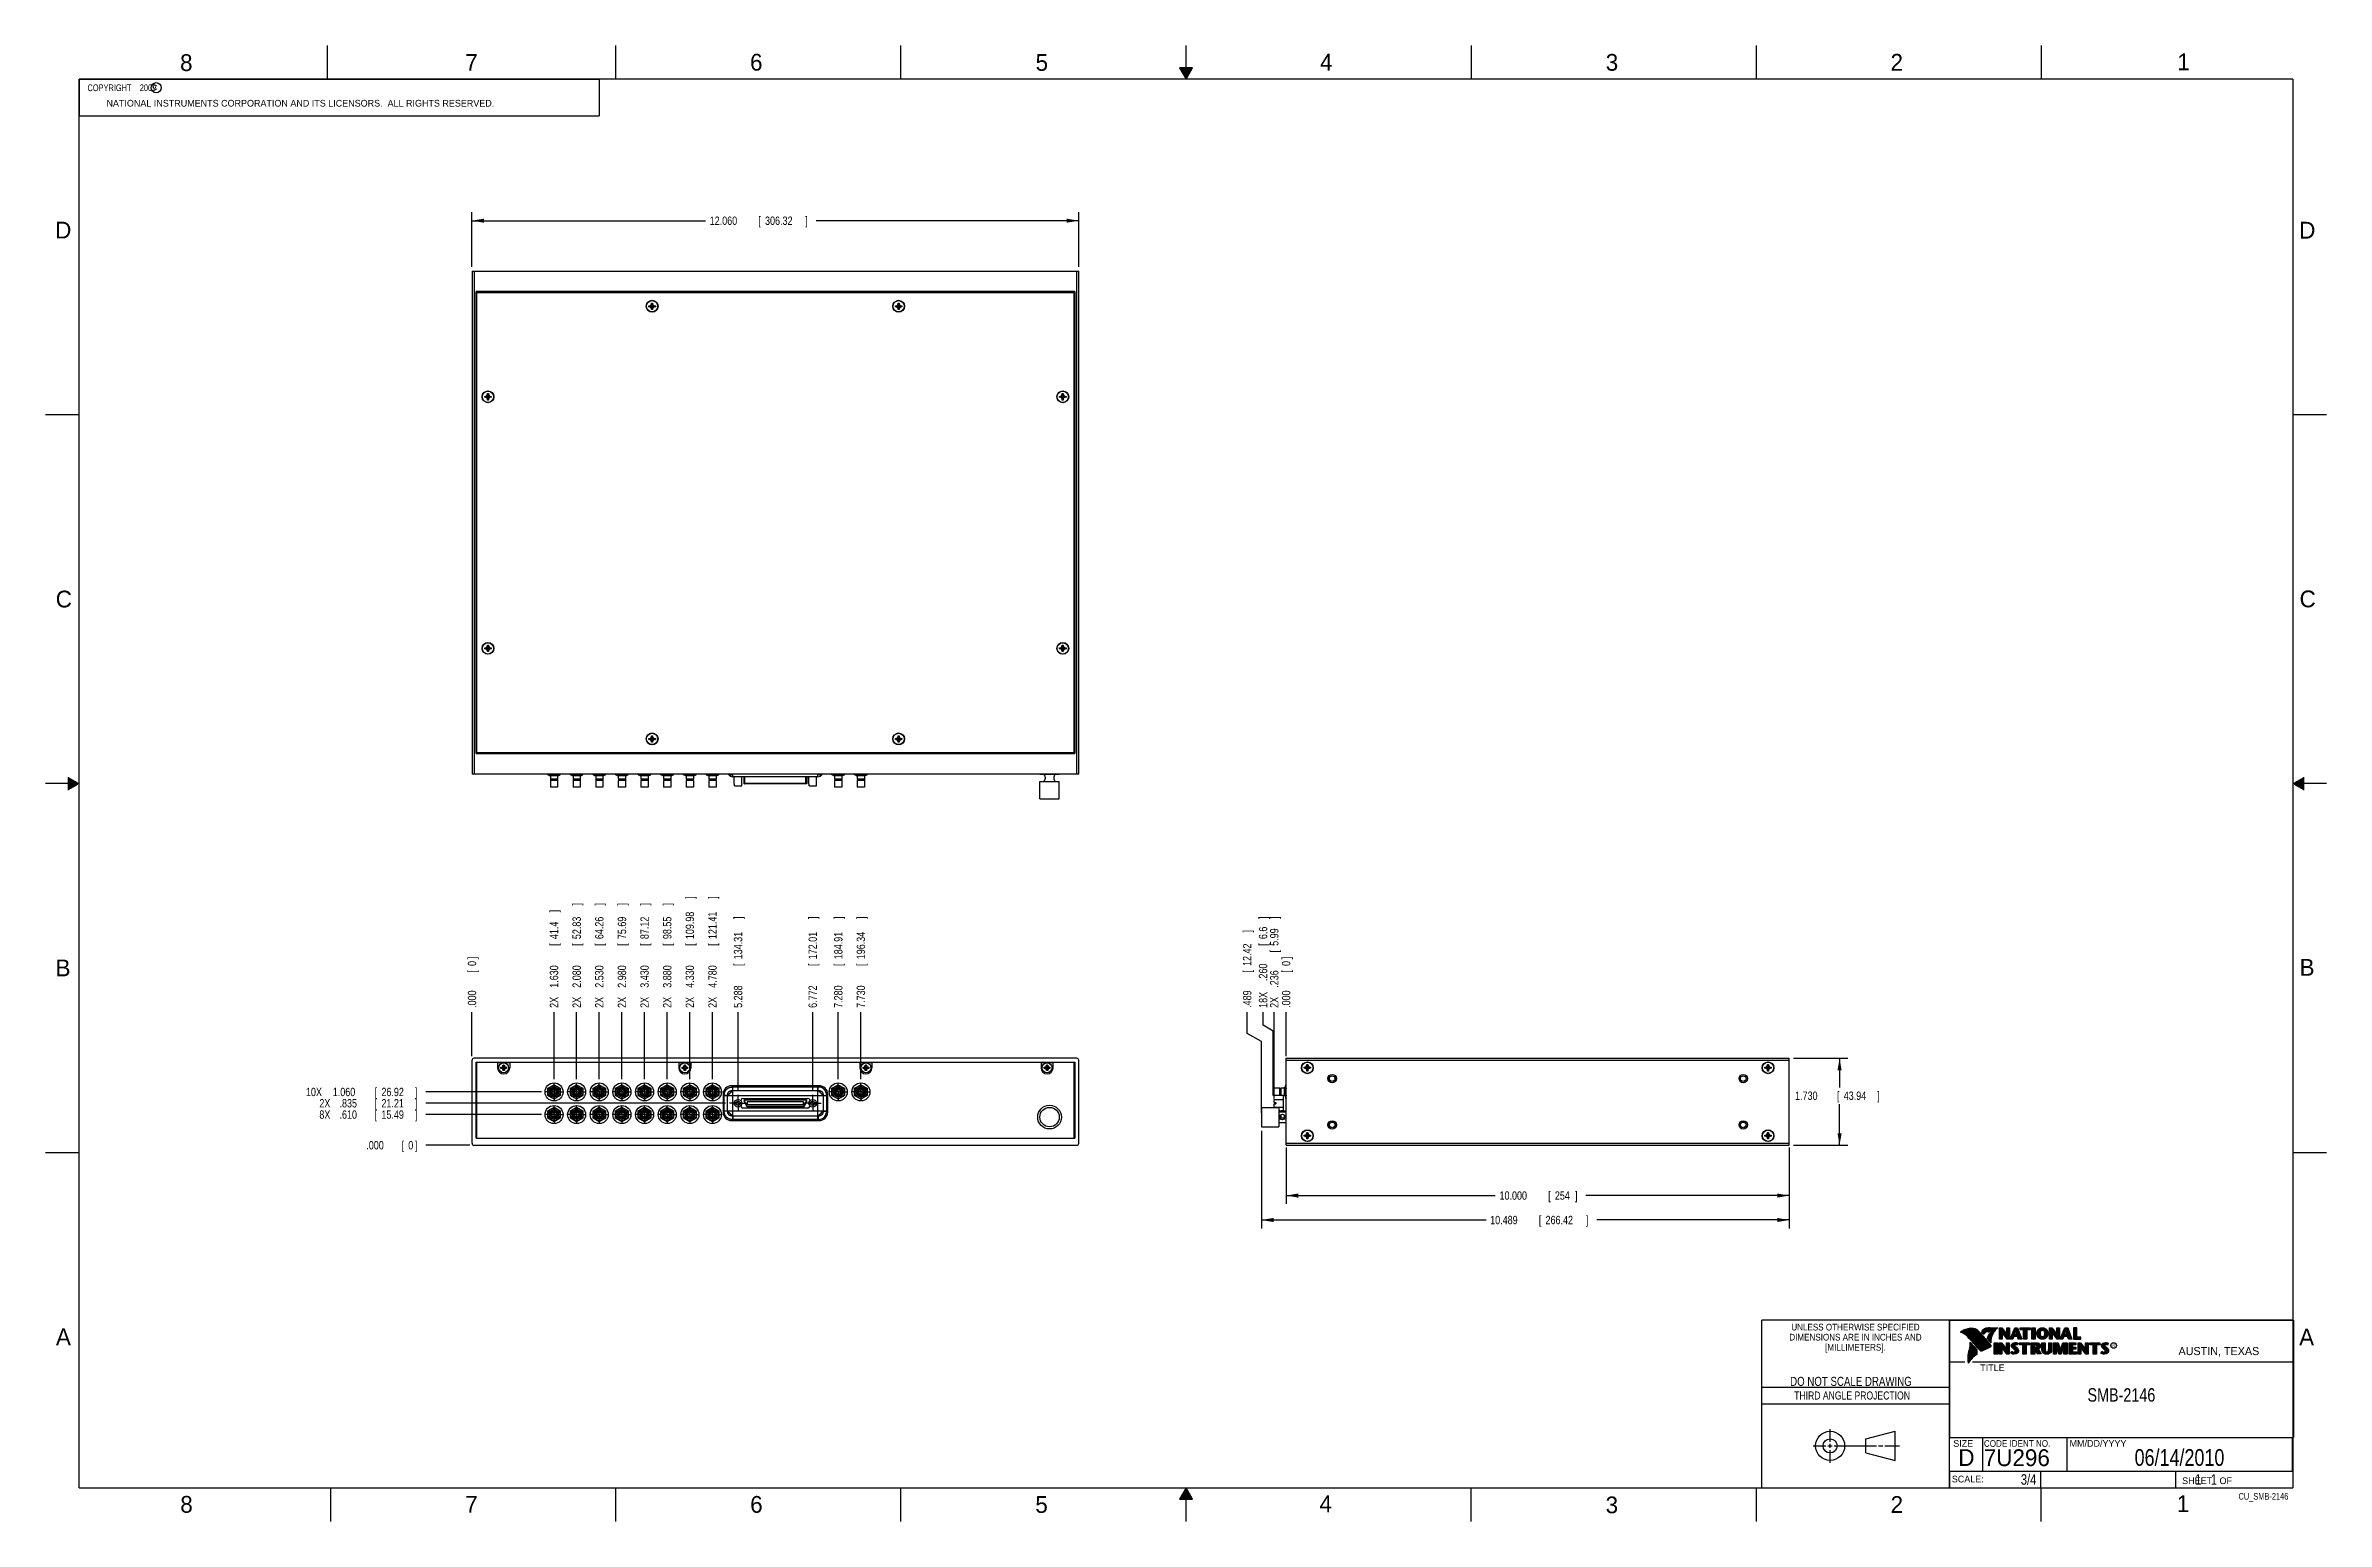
# Model space of a CAD drawing. Header units: inches. Extents: x 0 to 34, y 0 to 22.
import ezdxf
from ezdxf.enums import TextEntityAlignment as Align

# ---------------------------------------------------------------- set-up
doc = ezdxf.new("R2010")
doc.units = ezdxf.units.IN
doc.header["$LTSCALE"] = 1.87
doc.header["$MEASUREMENT"] = 0
doc.linetypes.add('CENTER', pattern=[0.6, 0.375, -0.075, 0.075, -0.075])
doc.layers.get('0').update_dxf_attribs({"linetype": 'CONTINUOUS'})
doc.layers.add('DEFAULT_1', color=7, linetype='CENTER')
doc.layers.add('DIMENSIONS', color=7, linetype='CONTINUOUS')
doc.styles.get("Standard").update_dxf_attribs({"font": 'txt', "width": 0.8})
doc.dimstyles.new('DIMSTYLE_1', dxfattribs={"dimtxt": 0.125, "dimasz": 0.18, "dimexe": 0.18, "dimexo": 0.0625, "dimgap": 0.09, "dimtad": 0, "dimtih": 1, "dimtoh": 1, "dimdec": 3, "dimlfac": 1.333333, "dimzin": 4, "dimdsep": 46, "dimtxsty": 'STANDARD', "dimblk": '_FILLED', "dimblk1": '_FILLED', "dimblk2": '_FILLED', "dimcen": 0.09, "dimadec": 0, "dimazin": 0, "dimtp": 0.01, "dimtm": 0.01, "dimtfac": 1, "dimtdec": 3, "dimtofl": 0, "dimtmove": 0, "dimatfit": 3, "dimldrblk": '_FILLED', "dimfxl": 1, "dimtolj": 1, "dimtzin": 4, "dimarcsym": 0})
doc.dimstyles.new('DIMSTYLE_2', dxfattribs={"dimtxt": 0.125, "dimasz": 0.18, "dimexe": 0.18, "dimexo": 0.0625, "dimgap": 0.09, "dimtad": 0, "dimtih": 1, "dimtoh": 1, "dimdec": 3, "dimlfac": 1.333333, "dimzin": 4, "dimdsep": 46, "dimtxsty": 'STANDARD', "dimblk": '_FILLED', "dimblk1": '_FILLED', "dimblk2": '_FILLED', "dimcen": 0.09, "dimadec": 0, "dimazin": 0, "dimtp": 0.01, "dimtm": 0.01, "dimtfac": 1, "dimtdec": 3, "dimtofl": 0, "dimtmove": 0, "dimatfit": 3, "dimldrblk": '_FILLED', "dimfxl": 1, "dimtolj": 1, "dimtzin": 4, "dimarcsym": 0})

msp = doc.modelspace()

# ---------------------------------------------------------------- texts
at = {"color": 2, "linetype": 'CONTINUOUS'}
for s, height, p in [('8', 0.25, (2.00464, 21.62133)), ('7', 0.25, (6.25565, 21.62429)), ('6', 0.25, (10.50119, 21.62725)), ('5', 0.25, (14.75766, 21.62474)), ('4', 0.25, (18.99773, 21.6277)), ('3', 0.25, (23.25697, 21.62594)), ('2', 0.25, (27.50251, 21.62616)), ('1', 0.25, (31.77814, 21.63259)), ('NATIONAL INSTRUMENTS CORPORATION AND ITS LICENSORS.  ALL RIGHTS RESERVED.', 0.1, (0.90712, 21.09112)), ('c', 0.1, (1.59898, 21.33883)), ('D', 0.25, (0.14243, 19.125)), ('D', 0.25, (33.59469, 19.12364)), ('C', 0.25, (0.15083, 13.62462)), ('C', 0.25, (33.6004, 13.62673)), ('B', 0.25, (0.14837, 8.12572)), ('B', 0.25, (33.6006, 8.13454)), ('A', 0.25, (0.15407, 2.62607)), ('A', 0.25, (33.5939, 2.62275)), ('R', 0.04198, (30.80762, 2.59937)), ('AUSTIN, TEXAS', 0.12, (31.79573, 2.479)), ('TITLE', 0.1, (28.8397, 2.23972)), ('SIZE', 0.1, (28.43795, 1.11181)), ('MM/DD/YYYY', 0.1, (30.17212, 1.11211)), ('SCALE:', 0.1, (28.41638, 0.58064)), ('8', 0.25, (2.00741, 0.12911)), ('7', 0.25, (6.25527, 0.12866)), ('6', 0.25, (10.50327, 0.12843)), ('5', 0.25, (14.75404, 0.12622)), ('4', 0.25, (18.98838, 0.13692)), ('3', 0.25, (23.25553, 0.12104)), ('2', 0.25, (27.50353, 0.12628)), ('1', 0.25, (31.77062, 0.13897)), ('SHEET   OF', 0.1, (31.84991, 0.55572))]:
    msp.add_text(s, height=height, dxfattribs=at).set_placement(p)
for s, height, width, p in [('DIMENSIONS ARE IN INCHES AND', 0.1, 0.9, (26.97988, 2.69593)), ('UNLESS OTHERWISE SPECIFIED', 0.1, 0.9, (26.97988, 2.84593)), ('[MILLIMETERS].', 0.1, 0.9, (26.97988, 2.54593)), ('THIRD ANGLE PROJECTION', 0.12, 0.8, (26.9296, 1.81677))]:
    msp.add_text(s, height=height, dxfattribs=dict(at, width=width)).set_placement(p, align=Align.CENTER)
at = {"color": 7, "linetype": 'CONTINUOUS', "width": 0.8}
for s, height, p in [('DO NOT SCALE DRAWING', 0.135, (26.91267, 2.01989)), ('06/14/2010', 0.25, (31.81002, 0.82802))]:
    msp.add_text(s, height=height, dxfattribs=at).set_placement(p, align=Align.CENTER)
at = {"color": 7, "linetype": 'CONTINUOUS'}
for s, p in [('D  ', (28.51282, 0.82639)), ('7U296', (28.89285, 0.82447))]:
    msp.add_text(s, height=0.25, dxfattribs=at).set_placement(p)
at = {"color": 2, "linetype": 'CONTINUOUS', "width": 0.9}
msp.add_text('CODE IDENT NO.', height=0.1, dxfattribs=at).set_placement((28.89492, 1.11148))
at = {"color": 7, "linetype": 'CONTINUOUS', "width": 0.8}
msp.add_text('3/4', height=0.15625, dxfattribs=at).set_placement((29.67704, 0.54691), align=Align.RIGHT)
at = {"color": 2, "linetype": 'CONTINUOUS', "width": 0.8}
msp.add_text('CU_SMB-2146', height=0.1, dxfattribs=at).set_placement((33.43277, 0.32355), align=Align.RIGHT)
at = {"color": 2, "linetype": 'CONTINUOUS', "insert": (0.56253, 21.42188), "char_height": 0.1, "width": 1.52, "attachment_point": 1}
msp.add_mtext('  COPYRIGHT    2009', dxfattribs=at)
at = {"color": 7, "linetype": 'CONTINUOUS'}
for s, insert, char_height, width, attachment_point in [('SMB-2146\\P ', (30.9443, 1.98533), 0.2, 1.28, 2), ('     1   1', (31.81252, 0.70312), 0.15625, 1.25, 1)]:
    msp.add_mtext(s, dxfattribs=dict(at, insert=insert, char_height=char_height, width=width, attachment_point=attachment_point))

# ---------------------------------------------------------------- blocks, each defined once
blk = doc.blocks.new('_FILLED')
at = {"color": 0, "linetype": 'BYBLOCK'}
blk.add_solid([(0, 0), (-1, 0.17), (-1, -0.17)], dxfattribs=at)
blk = doc.blocks.new('*D0')
at = {"layer": 'DIMENSIONS', "color": 2, "linetype": 'CONTINUOUS'}
for p, q in [((6.356, 18.702), (6.356, 19.515)), ((6.356, 19.39), (9.838, 19.39)), ((15.401, 19.39), (11.488, 19.39)), ((15.401, 18.702), (15.401, 19.515))]:
    blk.add_line(p, q, dxfattribs=at)
at = {"layer": 'DIMENSIONS', "color": 2, "linetype": 'CONTINUOUS', "xscale": 0.18, "yscale": 0.18, "zscale": 0.18, "rotation": 180}
blk.add_blockref('_FILLED', (6.356, 19.39), dxfattribs=at)
at = {"layer": 'DIMENSIONS', "color": 2, "linetype": 'CONTINUOUS', "xscale": 0.18, "yscale": 0.18, "zscale": 0.18}
blk.add_blockref('_FILLED', (15.401, 19.39), dxfattribs=at)
at = {"layer": 'DIMENSIONS', "color": 2, "linetype": 'CONTINUOUS', "width": 0.8}
for s, p in [('12.060', (9.9, 19.327)), ('[', (10.625, 19.327)), ('306.32', (10.725, 19.327)), (']', (11.325, 19.327))]:
    blk.add_text(s, height=0.125, dxfattribs=at).set_placement(p)
blk = doc.blocks.new('*D1')
at = {"layer": 'DIMENSIONS', "color": 2, "linetype": 'CONTINUOUS'}
blk.add_line((7.391, 6.064), (5.669, 6.064), dxfattribs=at)
at = {"layer": 'DIMENSIONS', "color": 2, "linetype": 'CONTINUOUS', "width": 0.8}
for s, p in [('8X ', (4.081, 6.002)), ('.610', (4.381, 6.002)), ('[', (4.906, 6.002)), ('15.49', (5.006, 6.002)), (']', (5.506, 6.002))]:
    blk.add_text(s, height=0.125, dxfattribs=at).set_placement(p)
blk = doc.blocks.new('*D2')
at = {"layer": 'DIMENSIONS', "color": 2, "linetype": 'CONTINUOUS'}
blk.add_line((7.391, 6.402), (5.669, 6.402), dxfattribs=at)
at = {"layer": 'DIMENSIONS', "color": 2, "linetype": 'CONTINUOUS', "width": 0.8}
for s, p in [('10X ', (3.881, 6.339)), ('1.060', (4.281, 6.339)), ('[', (4.906, 6.339)), ('26.92', (5.006, 6.339)), (']', (5.506, 6.339))]:
    blk.add_text(s, height=0.125, dxfattribs=at).set_placement(p)
blk = doc.blocks.new('*D3')
at = {"layer": 'DIMENSIONS', "color": 2, "linetype": 'CONTINUOUS'}
blk.add_line((10.135, 6.233), (5.669, 6.233), dxfattribs=at)
at = {"layer": 'DIMENSIONS', "color": 2, "linetype": 'CONTINUOUS', "width": 0.8}
for s, p in [('2X ', (4.081, 6.171)), ('.835', (4.381, 6.171)), ('[', (4.906, 6.171)), ('21.21', (5.006, 6.171)), (']', (5.506, 6.171))]:
    blk.add_text(s, height=0.125, dxfattribs=at).set_placement(p)
blk = doc.blocks.new('*D4')
at = {"layer": 'DIMENSIONS', "color": 2, "linetype": 'CONTINUOUS'}
blk.add_line((6.324, 5.607), (5.669, 5.607), dxfattribs=at)
at = {"layer": 'DIMENSIONS', "color": 2, "linetype": 'CONTINUOUS', "width": 0.8}
for s, p in [('.000', (4.781, 5.545)), ('[', (5.306, 5.545)), ('0', (5.406, 5.545)), (']', (5.506, 5.545))]:
    blk.add_text(s, height=0.125, dxfattribs=at).set_placement(p)
blk = doc.blocks.new('*D5')
at = {"layer": 'DIMENSIONS', "color": 2, "linetype": 'CONTINUOUS'}
for p, q in [((18.149, 7.398), (18.149, 7.592)), ((18.298, 7.31), (18.149, 7.398)), ((18.298, 6.464), (18.298, 7.31))]:
    blk.add_line(p, q, dxfattribs=at)
at = {"layer": 'DIMENSIONS', "color": 2, "linetype": 'CONTINUOUS', "width": 0.8}
for s, p in [(']', (18.211, 8.98)), ('6.6', (18.211, 8.68)), ('[', (18.211, 8.58)), ('.260', (18.211, 8.055)), ('18X ', (18.211, 7.655))]:
    blk.add_text(s, height=0.125, rotation=90, dxfattribs=at).set_placement(p)
blk = doc.blocks.new('*D6')
at = {"layer": 'DIMENSIONS', "color": 2, "linetype": 'CONTINUOUS'}
blk.add_line((18.316, 6.305), (18.316, 7.592), dxfattribs=at)
at = {"layer": 'DIMENSIONS', "color": 2, "linetype": 'CONTINUOUS', "width": 0.8}
for s, p in [(']', (18.378, 8.98)), ('[', (18.378, 8.48)), ('5.99', (18.378, 8.58)), ('.236', (18.378, 7.955)), ('2X ', (18.378, 7.655))]:
    blk.add_text(s, height=0.125, rotation=90, dxfattribs=at).set_placement(p)
blk = doc.blocks.new('*D7')
at = {"layer": 'DIMENSIONS', "color": 2, "linetype": 'CONTINUOUS'}
for p, q in [((17.912, 7.274), (17.912, 7.592)), ((18.126, 7.155), (17.912, 7.274)), ((18.126, 6.089), (18.126, 7.155))]:
    blk.add_line(p, q, dxfattribs=at)
at = {"layer": 'DIMENSIONS', "color": 2, "linetype": 'CONTINUOUS', "width": 0.8}
for s, p in [(']', (17.974, 8.78)), ('12.42', (17.974, 8.28)), ('[', (17.974, 8.18)), ('.489', (17.974, 7.655))]:
    blk.add_text(s, height=0.125, rotation=90, dxfattribs=at).set_placement(p)
blk = doc.blocks.new('*D8')
at = {"layer": 'DIMENSIONS', "color": 2, "linetype": 'CONTINUOUS'}
blk.add_line((18.493, 6.937), (18.493, 7.592), dxfattribs=at)
at = {"layer": 'DIMENSIONS', "color": 2, "linetype": 'CONTINUOUS', "width": 0.8}
for s, p in [(']', (18.555, 8.38)), ('[', (18.555, 8.18)), ('0', (18.555, 8.28)), ('.000', (18.555, 7.655))]:
    blk.add_text(s, height=0.125, rotation=90, dxfattribs=at).set_placement(p)
blk = doc.blocks.new('*D9')
at = {"layer": 'DIMENSIONS', "color": 2, "linetype": 'CONTINUOUS'}
for p, q in [((26.055, 6.905), (26.868, 6.905)), ((26.743, 6.905), (26.743, 6.47)), ((26.743, 5.607), (26.743, 6.22)), ((26.055, 5.607), (26.868, 5.607))]:
    blk.add_line(p, q, dxfattribs=at)
at = {"layer": 'DIMENSIONS', "color": 2, "linetype": 'CONTINUOUS', "xscale": 0.18, "yscale": 0.18, "zscale": 0.18}
for p, rotation in [((26.743, 6.905), 90), ((26.743, 5.607), 270)]:
    blk.add_blockref('_FILLED', p, dxfattribs=dict(at, rotation=rotation))
at = {"layer": 'DIMENSIONS', "color": 2, "linetype": 'CONTINUOUS', "width": 0.8}
for s, p in [('1.730', (26.08, 6.283)), ('[', (26.705, 6.283)), ('43.94', (26.805, 6.283)), (']', (27.305, 6.283))]:
    blk.add_text(s, height=0.125, dxfattribs=at).set_placement(p)
blk = doc.blocks.new('*D10')
at = {"layer": 'DIMENSIONS', "color": 2, "linetype": 'CONTINUOUS'}
for p, q in [((18.493, 5.575), (18.493, 4.732)), ((25.993, 5.575), (25.993, 4.732)), ((18.493, 4.857), (21.611, 4.857)), ((25.993, 4.857), (22.961, 4.857))]:
    blk.add_line(p, q, dxfattribs=at)
at = {"layer": 'DIMENSIONS', "color": 2, "linetype": 'CONTINUOUS', "xscale": 0.18, "yscale": 0.18, "zscale": 0.18, "rotation": 180}
blk.add_blockref('_FILLED', (18.493, 4.857), dxfattribs=at)
at = {"layer": 'DIMENSIONS', "color": 2, "linetype": 'CONTINUOUS', "xscale": 0.18, "yscale": 0.18, "zscale": 0.18}
blk.add_blockref('_FILLED', (25.993, 4.857), dxfattribs=at)
at = {"layer": 'DIMENSIONS', "color": 2, "linetype": 'CONTINUOUS', "width": 0.8}
for s, p in [('10.000', (21.674, 4.795)), ('[', (22.399, 4.795)), ('254', (22.499, 4.795)), (']', (22.799, 4.795))]:
    blk.add_text(s, height=0.125, dxfattribs=at).set_placement(p)
blk = doc.blocks.new('*D11')
at = {"layer": 'DIMENSIONS', "color": 2, "linetype": 'CONTINUOUS'}
for p, q in [((18.126, 5.82), (18.126, 4.368)), ((25.993, 5.575), (25.993, 4.368)), ((18.126, 4.493), (21.473, 4.493)), ((25.993, 4.493), (23.123, 4.493))]:
    blk.add_line(p, q, dxfattribs=at)
at = {"layer": 'DIMENSIONS', "color": 2, "linetype": 'CONTINUOUS', "xscale": 0.18, "yscale": 0.18, "zscale": 0.18, "rotation": 180}
blk.add_blockref('_FILLED', (18.126, 4.493), dxfattribs=at)
at = {"layer": 'DIMENSIONS', "color": 2, "linetype": 'CONTINUOUS', "xscale": 0.18, "yscale": 0.18, "zscale": 0.18}
blk.add_blockref('_FILLED', (25.993, 4.493), dxfattribs=at)
at = {"layer": 'DIMENSIONS', "color": 2, "linetype": 'CONTINUOUS', "width": 0.8}
for s, p in [('10.489', (21.535, 4.43)), ('[', (22.26, 4.43)), ('266.42', (22.36, 4.43)), (']', (22.96, 4.43))]:
    blk.add_text(s, height=0.125, dxfattribs=at).set_placement(p)
blk = doc.blocks.new('*D12')
at = {"layer": 'DIMENSIONS', "color": 2, "linetype": 'CONTINUOUS'}
blk.add_line((7.579, 6.59), (7.579, 7.592), dxfattribs=at)
at = {"layer": 'DIMENSIONS', "color": 2, "linetype": 'CONTINUOUS', "width": 0.8}
for s, p in [(']', (7.641, 9.08)), ('41.4', (7.641, 8.68)), ('[', (7.641, 8.58)), ('1.630', (7.641, 7.955)), ('2X ', (7.641, 7.655))]:
    blk.add_text(s, height=0.125, rotation=90, dxfattribs=at).set_placement(p)
blk = doc.blocks.new('*D13')
at = {"layer": 'DIMENSIONS', "color": 2, "linetype": 'CONTINUOUS'}
blk.add_line((7.916, 6.59), (7.916, 7.592), dxfattribs=at)
at = {"layer": 'DIMENSIONS', "color": 2, "linetype": 'CONTINUOUS', "width": 0.8}
for s, p in [(']', (7.979, 9.18)), ('52.83', (7.979, 8.68)), ('[', (7.979, 8.58)), ('2.080', (7.979, 7.955)), ('2X ', (7.979, 7.655))]:
    blk.add_text(s, height=0.125, rotation=90, dxfattribs=at).set_placement(p)
blk = doc.blocks.new('*D14')
at = {"layer": 'DIMENSIONS', "color": 2, "linetype": 'CONTINUOUS'}
blk.add_line((8.254, 6.59), (8.254, 7.592), dxfattribs=at)
at = {"layer": 'DIMENSIONS', "color": 2, "linetype": 'CONTINUOUS', "width": 0.8}
for s, p in [(']', (8.316, 9.18)), ('64.26', (8.316, 8.68)), ('[', (8.316, 8.58)), ('2.530', (8.316, 7.955)), ('2X ', (8.316, 7.655))]:
    blk.add_text(s, height=0.125, rotation=90, dxfattribs=at).set_placement(p)
blk = doc.blocks.new('*D15')
at = {"layer": 'DIMENSIONS', "color": 2, "linetype": 'CONTINUOUS'}
blk.add_line((8.591, 6.59), (8.591, 7.592), dxfattribs=at)
at = {"layer": 'DIMENSIONS', "color": 2, "linetype": 'CONTINUOUS', "width": 0.8}
for s, p in [(']', (8.654, 9.18)), ('75.69', (8.654, 8.68)), ('[', (8.654, 8.58)), ('2.980', (8.654, 7.955)), ('2X ', (8.654, 7.655))]:
    blk.add_text(s, height=0.125, rotation=90, dxfattribs=at).set_placement(p)
blk = doc.blocks.new('*D16')
at = {"layer": 'DIMENSIONS', "color": 2, "linetype": 'CONTINUOUS'}
blk.add_line((8.929, 6.59), (8.929, 7.592), dxfattribs=at)
at = {"layer": 'DIMENSIONS', "color": 2, "linetype": 'CONTINUOUS', "width": 0.8}
for s, p in [(']', (8.991, 9.18)), ('87.12', (8.991, 8.68)), ('[', (8.991, 8.58)), ('3.430', (8.991, 7.955)), ('2X ', (8.991, 7.655))]:
    blk.add_text(s, height=0.125, rotation=90, dxfattribs=at).set_placement(p)
blk = doc.blocks.new('*D17')
at = {"layer": 'DIMENSIONS', "color": 2, "linetype": 'CONTINUOUS'}
blk.add_line((9.266, 6.59), (9.266, 7.592), dxfattribs=at)
at = {"layer": 'DIMENSIONS', "color": 2, "linetype": 'CONTINUOUS', "width": 0.8}
for s, p in [(']', (9.329, 9.18)), ('98.55', (9.329, 8.68)), ('[', (9.329, 8.58)), ('3.880', (9.329, 7.955)), ('2X ', (9.329, 7.655))]:
    blk.add_text(s, height=0.125, rotation=90, dxfattribs=at).set_placement(p)
blk = doc.blocks.new('*D18')
at = {"layer": 'DIMENSIONS', "color": 2, "linetype": 'CONTINUOUS'}
blk.add_line((9.604, 6.59), (9.604, 7.592), dxfattribs=at)
at = {"layer": 'DIMENSIONS', "color": 2, "linetype": 'CONTINUOUS', "width": 0.8}
for s, p in [(']', (9.666, 9.28)), ('109.98', (9.666, 8.68)), ('[', (9.666, 8.58)), ('4.330', (9.666, 7.955)), ('2X ', (9.666, 7.655))]:
    blk.add_text(s, height=0.125, rotation=90, dxfattribs=at).set_placement(p)
blk = doc.blocks.new('*D19')
at = {"layer": 'DIMENSIONS', "color": 2, "linetype": 'CONTINUOUS'}
blk.add_line((9.941, 6.59), (9.941, 7.592), dxfattribs=at)
at = {"layer": 'DIMENSIONS', "color": 2, "linetype": 'CONTINUOUS', "width": 0.8}
for s, p in [(']', (10.004, 9.28)), ('121.41', (10.004, 8.68)), ('[', (10.004, 8.58)), ('4.780', (10.004, 7.955)), ('2X ', (10.004, 7.655))]:
    blk.add_text(s, height=0.125, rotation=90, dxfattribs=at).set_placement(p)
blk = doc.blocks.new('*D20')
at = {"layer": 'DIMENSIONS', "color": 2, "linetype": 'CONTINUOUS'}
blk.add_line((10.322, 6.421), (10.322, 7.592), dxfattribs=at)
at = {"layer": 'DIMENSIONS', "color": 2, "linetype": 'CONTINUOUS', "width": 0.8}
for s, p in [(']', (10.385, 8.98)), ('134.31', (10.385, 8.38)), ('[', (10.385, 8.28)), ('5.288', (10.385, 7.655))]:
    blk.add_text(s, height=0.125, rotation=90, dxfattribs=at).set_placement(p)
blk = doc.blocks.new('*D21')
at = {"layer": 'DIMENSIONS', "color": 2, "linetype": 'CONTINUOUS'}
blk.add_line((11.435, 6.421), (11.435, 7.592), dxfattribs=at)
at = {"layer": 'DIMENSIONS', "color": 2, "linetype": 'CONTINUOUS', "width": 0.8}
for s, p in [(']', (11.498, 8.98)), ('172.01', (11.498, 8.38)), ('[', (11.498, 8.28)), ('6.772', (11.498, 7.655))]:
    blk.add_text(s, height=0.125, rotation=90, dxfattribs=at).set_placement(p)
blk = doc.blocks.new('*D22')
at = {"layer": 'DIMENSIONS', "color": 2, "linetype": 'CONTINUOUS'}
blk.add_line((11.816, 6.59), (11.816, 7.592), dxfattribs=at)
at = {"layer": 'DIMENSIONS', "color": 2, "linetype": 'CONTINUOUS', "width": 0.8}
for s, p in [(']', (11.879, 8.98)), ('184.91', (11.879, 8.38)), ('[', (11.879, 8.28)), ('7.280', (11.879, 7.655))]:
    blk.add_text(s, height=0.125, rotation=90, dxfattribs=at).set_placement(p)
blk = doc.blocks.new('*D23')
at = {"layer": 'DIMENSIONS', "color": 2, "linetype": 'CONTINUOUS'}
blk.add_line((12.154, 6.59), (12.154, 7.592), dxfattribs=at)
at = {"layer": 'DIMENSIONS', "color": 2, "linetype": 'CONTINUOUS', "width": 0.8}
for s, p in [(']', (12.216, 8.98)), ('196.34', (12.216, 8.38)), ('[', (12.216, 8.28)), ('7.730', (12.216, 7.655))]:
    blk.add_text(s, height=0.125, rotation=90, dxfattribs=at).set_placement(p)
blk = doc.blocks.new('*D24')
at = {"layer": 'DIMENSIONS', "color": 2, "linetype": 'CONTINUOUS'}
blk.add_line((6.356, 6.937), (6.356, 7.592), dxfattribs=at)
at = {"layer": 'DIMENSIONS', "color": 2, "linetype": 'CONTINUOUS', "width": 0.8}
for s, p in [(']', (6.419, 8.38)), ('[', (6.419, 8.18)), ('0', (6.419, 8.28)), ('.000', (6.419, 7.655))]:
    blk.add_text(s, height=0.125, rotation=90, dxfattribs=at).set_placement(p)

# ---------------------------------------------------------------- dimensions: what is measured, and where the dimension line sits
at = {"layer": 'DIMENSIONS', "color": 2, "linetype": 'CONTINUOUS'}
for base, p1, p2, angle, picture, middle in [((6.35627, 19.38983), (15.40127, 18.70233), (6.35627, 18.70233), 180, '*D0', (10.6627, 19.38983)), ((26.74278, 5.60706), (26.05528, 6.90456), (26.05528, 5.60706), 270, '*D9', (26.74278, 6.34511)), ((18.49278, 4.85706), (25.99278, 5.57456), (18.49278, 5.57456), 180, '*D10', (22.28612, 4.85706))]:
    dim = msp.add_linear_dim(base=base, p1=p1, p2=p2, angle=angle, dimstyle='DIMSTYLE_1', dxfattribs=at)
    dim.commit()
    dim.dimension.update_dxf_attribs({"geometry": picture, "text_midpoint": middle, "dimtype": 160})
for feature_location, offset, dtype, origin, text, picture, middle in [((9.60377, 6.58954), (0, 1.00252), 1, (6.35627, 6.87456), '2X <>', '*D18', (9.60377, 8.51706)), ((9.94127, 6.58954), (0, 1.00252), 1, (6.35627, 6.87456), '2X <>', '*D19', (9.94127, 8.51706)), ((7.91627, 6.58954), (0, 1.00252), 1, (6.35627, 6.87456), '2X <>', '*D13', (7.91627, 8.46706)), ((8.25377, 6.58954), (0, 1.00252), 1, (6.35627, 6.87456), '2X <>', '*D14', (8.25377, 8.46706)), ((8.59127, 6.58954), (0, 1.00252), 1, (6.35627, 6.87456), '2X <>', '*D15', (8.59127, 8.46706)), ((8.92877, 6.58954), (0, 1.00252), 1, (6.35627, 6.87456), '2X <>', '*D16', (8.92877, 8.46706)), ((9.26627, 6.58954), (0, 1.00252), 1, (6.35627, 6.87456), '2X <>', '*D17', (9.26627, 8.46706)), ((7.57877, 6.58954), (0, 1.00252), 1, (6.35627, 6.87456), '2X <>', '*D12', (7.57877, 8.41706)), ((18.29781, 6.46447), (-0.14927, 1.12759), 0, (18.49278, 6.87456), '18X <>', '*D5', (18.14854, 8.36706)), ((18.31597, 6.30531), (0, 1.28675), 1, (18.49278, 6.87456), '2X <>', '*D6', (18.31597, 8.36706)), ((7.3912, 6.40197), (-1.72243, 0), 0, (6.38627, 5.60706), '10X <>', '*D2', (4.74377, 6.40197)), ((10.1346, 6.23322), (-4.46583, 0), 0, (6.38627, 5.60706), '2X <>', '*D3', (4.84377, 6.23322)), ((7.3912, 6.06447), (-1.72243, 0), 0, (6.38627, 5.60706), '8X <>', '*D1', (4.84377, 6.06447))]:
    dim = msp.add_ordinate_dim(feature_location=feature_location, offset=offset, dtype=dtype, origin=origin, text=text, dimstyle='DIMSTYLE_2', dxfattribs=at)
    dim.commit()
    dim.dimension.update_dxf_attribs({"geometry": picture, "text_midpoint": middle})
for feature_location, offset, dtype, origin, picture, middle in [((10.32218, 6.42079), (0, 1.17127), 1, (6.35627, 6.87456), '*D20', (10.32218, 8.36706)), ((11.43537, 6.42079), (0, 1.17127), 1, (6.35627, 6.87456), '*D21', (11.43537, 8.36706)), ((11.81627, 6.58954), (0, 1.00252), 1, (6.35627, 6.87456), '*D22', (11.81627, 8.36706)), ((12.15377, 6.58954), (0, 1.00252), 1, (6.35627, 6.87456), '*D23', (12.15377, 8.36706)), ((18.12603, 6.08947), (-0.21442, 1.50259), 0, (18.49278, 6.87456), '*D7', (17.91161, 8.26706)), ((6.356272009, 6.9370603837), (0, 0.655), 1, (6.356272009, 6.8745603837), '*D24', (6.356272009, 8.0670603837)), ((18.4927837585, 6.9370603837), (0, 0.655), 1, (18.4927837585, 6.8745603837), '*D8', (18.4927837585, 8.0670603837)), ((6.323772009, 5.6070603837), (-0.655, 0), 0, (6.386272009, 5.6070603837), '*D4', (5.193772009, 5.6070603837))]:
    dim = msp.add_ordinate_dim(feature_location=feature_location, offset=offset, dtype=dtype, origin=origin, dimstyle='DIMSTYLE_2', dxfattribs=at)
    dim.commit()
    dim.dimension.update_dxf_attribs({"geometry": picture, "text_midpoint": middle})
dim = msp.add_linear_dim(base=(25.99278, 4.49267), p1=(18.12603, 5.81972), p2=(25.99278, 5.57456), dimstyle='DIMSTYLE_1', dxfattribs=at)
dim.commit()
dim.dimension.update_dxf_attribs({"geometry": '*D11', "text_midpoint": (22.29777, 4.49267), "dimtype": 160})

# ---------------------------------------------------------------- linework, layer by layer
at = {"color": 2, "linetype": 'CONTINUOUS'}
for p, q in [((4.20002, 21.5), (4.20002, 22)), ((8.50002, 21.5), (8.50002, 22)), ((12.75002, 21.5), (12.75002, 22)), ((17.00002, 21.5), (17.00002, 22)), ((21.25002, 22), (21.25002, 21.5)), ((25.50002, 22), (25.50002, 21.5)), ((29.75002, 22), (29.75002, 21.5)), ((0.50003, 21.5), (8.25003, 21.5)), ((0.50003, 21.5), (0.50003, 20.95313)), ((8.25003, 21.5), (8.25003, 20.95313)), ((16.90203, 21.66972), (17.00002, 21.5)), ((17.09801, 21.66972), (16.90203, 21.66972)), ((16.90764, 21.66), (17.0924, 21.66)), ((16.91342, 21.65), (17.08662, 21.65)), ((16.91919, 21.64), (17.08085, 21.64)), ((16.92496, 21.63), (17.07508, 21.63)), ((16.93074, 21.62), (17.0693, 21.62)), ((16.93651, 21.61), (17.06353, 21.61)), ((16.94229, 21.6), (17.05776, 21.6)), ((16.94806, 21.59), (17.05198, 21.59)), ((16.95383, 21.58), (17.04621, 21.58)), ((16.95961, 21.57), (17.04044, 21.57)), ((16.96538, 21.56), (17.03466, 21.56)), ((16.97115, 21.55), (17.02889, 21.55)), ((16.97693, 21.54), (17.02311, 21.54)), ((16.9827, 21.53), (17.01734, 21.53)), ((16.98847, 21.52), (17.01157, 21.52)), ((16.99425, 21.51), (17.00579, 21.51)), ((17.00002, 21.5), (17.09801, 21.66972)), ((0.50003, 20.95313), (8.25003, 20.95313)), ((0.00002, 16.5), (0.50002, 16.5)), ((33.50002, 16.5), (34.00002, 16.5)), ((0.5, 11), (0, 11)), ((0.33028, 11.09), (0.34412, 11.09)), ((0.33028, 11.08), (0.36144, 11.08)), ((0.33028, 11.07), (0.37876, 11.07)), ((0.33028, 11.06), (0.39608, 11.06)), ((0.33028, 11.05), (0.4134, 11.05)), ((0.33028, 11.04), (0.43072, 11.04)), ((0.33028, 11.03), (0.44804, 11.03)), ((0.33028, 11.02), (0.46536, 11.02)), ((0.33028, 11.01), (0.48268, 11.01)), ((0.33028, 10.99), (0.48268, 10.99)), ((0.33028, 10.98), (0.46536, 10.98)), ((0.33028, 10.97), (0.44804, 10.97)), ((0.33028, 10.96), (0.43072, 10.96)), ((0.33028, 10.95), (0.4134, 10.95)), ((0.33028, 10.94), (0.39608, 10.94)), ((0.33028, 10.93), (0.37876, 10.93)), ((0.33028, 10.92), (0.36144, 10.92)), ((0.33028, 10.91), (0.34412, 10.91)), ((34.00002, 11), (33.50002, 11)), ((33.51734, 11.01), (33.66974, 11.01)), ((33.51734, 10.99), (33.66974, 10.99)), ((33.53466, 11.02), (33.66974, 11.02)), ((33.53466, 10.98), (33.66974, 10.98)), ((33.55198, 11.03), (33.66974, 11.03)), ((33.55198, 10.97), (33.66974, 10.97)), ((33.5693, 11.04), (33.66974, 11.04)), ((33.5693, 10.96), (33.66974, 10.96)), ((33.58662, 11.05), (33.66974, 11.05)), ((33.58662, 10.95), (33.66974, 10.95)), ((33.60394, 11.06), (33.66974, 11.06)), ((33.60394, 10.94), (33.66974, 10.94)), ((33.62126, 11.07), (33.66974, 11.07)), ((33.62126, 10.93), (33.66974, 10.93)), ((33.63858, 11.08), (33.66974, 11.08)), ((33.63858, 10.92), (33.66974, 10.92)), ((33.65591, 11.09), (33.66974, 11.09)), ((33.65591, 10.91), (33.66974, 10.91)), ((0.00002, 5.5), (0.50002, 5.5)), ((33.50002, 5.5), (34.00002, 5.5)), ((28.3793, 3.00033), (33.5093, 3.00033)), ((28.3793, 3.00033), (28.3793, 1.25033)), ((28.55604, 2.82173), (28.55604, 2.8246)), ((28.5629, 2.81928), (28.5629, 2.82905)), ((28.56976, 2.8166), (28.56976, 2.8333)), ((28.57663, 2.81368), (28.57663, 2.83737)), ((28.58349, 2.81051), (28.58349, 2.84124)), ((28.59036, 2.80709), (28.59036, 2.84487)), ((28.59722, 2.8034), (28.59722, 2.84793)), ((28.60408, 2.79942), (28.60408, 2.8508)), ((28.61095, 2.79515), (28.61095, 2.8535)), ((28.61781, 2.79056), (28.61781, 2.85603)), ((28.62468, 2.78564), (28.62468, 2.85839)), ((28.63154, 2.78035), (28.63154, 2.86058)), ((28.6384, 2.77466), (28.6384, 2.86262)), ((28.64527, 2.76854), (28.64527, 2.8645)), ((28.65213, 2.76195), (28.65213, 2.86622)), ((28.659, 2.75482), (28.659, 2.86787)), ((28.66586, 2.74736), (28.66586, 2.8695)), ((28.67273, 2.73985), (28.67273, 2.87083)), ((28.67959, 2.73228), (28.67959, 2.87189)), ((28.68645, 2.72465), (28.68645, 2.87266)), ((28.69332, 2.71697), (28.69332, 2.87316)), ((28.70018, 2.70922), (28.70018, 2.87339)), ((28.70705, 2.70142), (28.70705, 2.87335)), ((28.71391, 2.69355), (28.71391, 2.87303)), ((28.72077, 2.68563), (28.72077, 2.87244)), ((28.72764, 2.67764), (28.72764, 2.87158)), ((28.7345, 2.66959), (28.7345, 2.87043)), ((28.74137, 2.66148), (28.74137, 2.86903)), ((28.74823, 2.65331), (28.74823, 2.8677)), ((28.75509, 2.6452), (28.75509, 2.86595)), ((28.76196, 2.63718), (28.76196, 2.86376)), ((28.76882, 2.62925), (28.76882, 2.86112)), ((28.77569, 2.62142), (28.77569, 2.85799)), ((28.78255, 2.61368), (28.78255, 2.85432)), ((28.78941, 2.60602), (28.78941, 2.85007)), ((28.79628, 2.59845), (28.79628, 2.84514)), ((28.80314, 2.59097), (28.80314, 2.83944)), ((28.81001, 2.58357), (28.81001, 2.83281)), ((28.81687, 2.57625), (28.81687, 2.82529)), ((28.82373, 2.56901), (28.82373, 2.81811)), ((28.8306, 2.56184), (28.8306, 2.81093)), ((28.83746, 2.55564), (28.83746, 2.80372)), ((28.84433, 2.55048), (28.84433, 2.7965)), ((28.85119, 2.54719), (28.85119, 2.78927)), ((28.85806, 2.54661), (28.85806, 2.78203)), ((28.88646, 2.79196), (28.8631, 2.81941)), ((28.86492, 2.54831), (28.86492, 2.77477)), ((28.88775, 2.79789), (28.86815, 2.82092)), ((28.87178, 2.81666), (28.87178, 2.83429)), ((28.87178, 2.55125), (28.87178, 2.7675)), ((28.87865, 2.80859), (28.87865, 2.84641)), ((28.87865, 2.55408), (28.87865, 2.76022)), ((28.88551, 2.80052), (28.88551, 2.85403)), ((28.88551, 2.55695), (28.88551, 2.75232)), ((28.89238, 2.80029), (28.89238, 2.85939)), ((28.89238, 2.55988), (28.89238, 2.74401)), ((28.89924, 2.80443), (28.89924, 2.8634)), ((28.89924, 2.56285), (28.89924, 2.73569)), ((28.9061, 2.80937), (28.9061, 2.86678)), ((28.9061, 2.56587), (28.9061, 2.72737)), ((28.91297, 2.81526), (28.91297, 2.86958)), ((28.91983, 2.82233), (28.91983, 2.87186)), ((28.9267, 2.82751), (28.9267, 2.87365)), ((28.93356, 2.83107), (28.93356, 2.87497)), ((28.94042, 2.83347), (28.94042, 2.87592)), ((28.96205, 2.70479), (28.94381, 2.7257)), ((28.94729, 2.83398), (28.94729, 2.8769)), ((28.96574, 2.7079), (28.94956, 2.72645)), ((28.95415, 2.8327), (28.95415, 2.87776)), ((28.95415, 2.72119), (28.95415, 2.73617)), ((28.96102, 2.83056), (28.96102, 2.87851)), ((28.96102, 2.71332), (28.96102, 2.75195)), ((28.96788, 2.82919), (28.96788, 2.87913)), ((28.96788, 2.70528), (28.96788, 2.76986)), ((28.97474, 2.82849), (28.97474, 2.87964)), ((28.97474, 2.69704), (28.97474, 2.78234)), ((28.98161, 2.82803), (28.98161, 2.88003)), ((28.98161, 2.68904), (28.98161, 2.78895)), ((28.98439, 2.88498), (29.10087, 2.88676)), ((28.98452, 2.88016), (29.08817, 2.88174)), ((28.98847, 2.82775), (28.98847, 2.88022)), ((28.98847, 2.68128), (28.98847, 2.79209)), ((28.99534, 2.82759), (28.99534, 2.88032)), ((28.99534, 2.69984), (28.99534, 2.79388)), ((29.0022, 2.82627), (29.0022, 2.88043)), ((29.0022, 2.74479), (29.0022, 2.79498)), ((29.00907, 2.82196), (29.00907, 2.88053)), ((29.00907, 2.76422), (29.00907, 2.79541)), ((29.01593, 2.7805), (29.01593, 2.88064)), ((29.02279, 2.79469), (29.02279, 2.88074)), ((29.02966, 2.80734), (29.02966, 2.88085)), ((29.03652, 2.81879), (29.03652, 2.88095)), ((29.04339, 2.82926), (29.04339, 2.88106)), ((29.05025, 2.83892), (29.05025, 2.88116)), ((29.05711, 2.84788), (29.05711, 2.88127)), ((29.06398, 2.85624), (29.06398, 2.88137)), ((29.07084, 2.86405), (29.07084, 2.88148)), ((29.07771, 2.87139), (29.07771, 2.88158)), ((29.12563, 2.88524), (29.16244, 2.88524)), ((29.12563, 2.71662), (29.12563, 2.88524)), ((29.13051, 2.88035), (29.16002, 2.88035)), ((29.13051, 2.7215), (29.13051, 2.88035)), ((29.16042, 2.7215), (29.13051, 2.7215)), ((29.13948, 2.7215), (29.13948, 2.88035)), ((29.1462, 2.7215), (29.1462, 2.88035)), ((29.15291, 2.7215), (29.15291, 2.88035)), ((29.16042, 2.82993), (29.15962, 2.88035)), ((29.16002, 2.88035), (29.24023, 2.77463)), ((29.24383, 2.7215), (29.16042, 2.82993)), ((29.16042, 2.82993), (29.16042, 2.7215)), ((29.16244, 2.88524), (29.23535, 2.78914)), ((29.24143, 2.71662), (29.1653, 2.81558)), ((29.1653, 2.81558), (29.1653, 2.71662)), ((29.16633, 2.82225), (29.16633, 2.87204)), ((29.17304, 2.81352), (29.17304, 2.86319)), ((29.17975, 2.8048), (29.17975, 2.85434)), ((29.18647, 2.79607), (29.18647, 2.8455)), ((29.19318, 2.78735), (29.19318, 2.83665)), ((29.19989, 2.77862), (29.19989, 2.82781)), ((29.2066, 2.7699), (29.2066, 2.81896)), ((29.21331, 2.76118), (29.21331, 2.81011)), ((29.22002, 2.75245), (29.22002, 2.80127)), ((29.22674, 2.74373), (29.22674, 2.79242)), ((29.23345, 2.735), (29.23345, 2.78358)), ((29.23535, 2.88524), (29.27538, 2.88524)), ((29.23535, 2.78914), (29.23535, 2.88524)), ((29.24016, 2.72628), (29.24023, 2.77463)), ((29.24023, 2.88035), (29.2705, 2.88035)), ((29.24023, 2.77463), (29.24023, 2.88035)), ((29.2705, 2.7215), (29.24383, 2.7215)), ((29.24687, 2.7215), (29.24687, 2.88035)), ((29.25358, 2.7215), (29.25358, 2.88035)), ((29.26029, 2.7215), (29.26029, 2.88035)), ((29.267, 2.7215), (29.267, 2.88035)), ((29.2705, 2.88035), (29.2705, 2.7215)), ((29.27538, 2.88524), (29.27538, 2.71662)), ((29.28531, 2.71669), (29.35415, 2.88513)), ((29.29258, 2.72157), (29.35742, 2.88025)), ((29.32188, 2.72157), (29.29258, 2.72157)), ((29.30056, 2.72157), (29.30056, 2.74111)), ((29.30727, 2.72157), (29.30727, 2.75753)), ((29.31399, 2.72157), (29.31399, 2.77395)), ((29.3207, 2.72157), (29.3207, 2.79038)), ((29.33806, 2.7618), (29.32188, 2.72157)), ((29.34136, 2.75692), (29.32518, 2.71669)), ((29.32741, 2.73531), (29.32741, 2.8068)), ((29.33412, 2.75201), (29.33412, 2.82322)), ((29.39677, 2.7618), (29.33806, 2.7618)), ((29.34083, 2.7618), (29.34083, 2.83965)), ((29.39327, 2.75692), (29.34136, 2.75692)), ((29.3434, 2.77874), (29.36501, 2.84865)), ((29.39182, 2.77874), (29.3434, 2.77874)), ((29.34754, 2.79214), (29.34754, 2.85607)), ((29.34754, 2.7618), (29.34754, 2.77874)), ((29.35002, 2.78362), (29.36861, 2.84377)), ((29.38543, 2.78362), (29.35002, 2.78362)), ((29.35415, 2.88513), (29.39665, 2.88513)), ((29.35426, 2.81386), (29.35426, 2.87249)), ((29.35426, 2.7618), (29.35426, 2.77874)), ((29.35742, 2.88025), (29.39328, 2.88025)), ((29.36097, 2.83558), (29.36097, 2.88025)), ((29.36097, 2.7618), (29.36097, 2.77874)), ((29.36501, 2.84865), (29.37281, 2.84865)), ((29.36768, 2.84865), (29.36768, 2.88025)), ((29.36768, 2.7618), (29.36768, 2.77874)), ((29.36861, 2.84377), (29.36908, 2.84377)), ((29.36908, 2.84377), (29.38543, 2.78362)), ((29.37281, 2.84865), (29.39182, 2.77874)), ((29.37439, 2.84282), (29.37439, 2.88025)), ((29.37439, 2.7618), (29.37439, 2.77874)), ((29.3811, 2.81815), (29.3811, 2.88025)), ((29.3811, 2.7618), (29.3811, 2.77874)), ((29.38781, 2.79347), (29.38781, 2.88025)), ((29.38781, 2.7618), (29.38781, 2.77874)), ((29.40681, 2.71669), (29.39327, 2.75692)), ((29.39328, 2.88025), (29.45352, 2.72157)), ((29.39453, 2.7618), (29.39453, 2.87698)), ((29.39665, 2.88513), (29.4606, 2.71669)), ((29.41032, 2.72157), (29.39677, 2.7618)), ((29.40124, 2.74854), (29.40124, 2.8593)), ((29.40795, 2.7286), (29.40795, 2.84162)), ((29.45352, 2.72157), (29.41032, 2.72157)), ((29.41466, 2.72157), (29.41466, 2.82394)), ((29.42137, 2.72157), (29.42137, 2.80626)), ((29.42808, 2.72157), (29.42808, 2.78858)), ((29.4348, 2.72157), (29.4348, 2.7709)), ((29.43568, 2.88513), (29.584, 2.88513)), ((29.43568, 2.85371), (29.43568, 2.88513)), ((29.48432, 2.85371), (29.43568, 2.85371)), ((29.44056, 2.88025), (29.57912, 2.88025)), ((29.44056, 2.85859), (29.44056, 2.88025)), ((29.4892, 2.85859), (29.44056, 2.85859)), ((29.44151, 2.72157), (29.44151, 2.75322)), ((29.44822, 2.85859), (29.44822, 2.88025)), ((29.44822, 2.72157), (29.44822, 2.73554)), ((29.45493, 2.85859), (29.45493, 2.88025)), ((29.46164, 2.85859), (29.46164, 2.88025)), ((29.46835, 2.85859), (29.46835, 2.88025)), ((29.47507, 2.85859), (29.47507, 2.88025)), ((29.48178, 2.85859), (29.48178, 2.88025)), ((29.48432, 2.71669), (29.48432, 2.85371)), ((29.4892, 2.85859), (29.48849, 2.88025)), ((29.4892, 2.72157), (29.4892, 2.85859)), ((29.53048, 2.72157), (29.4892, 2.72157)), ((29.4952, 2.72157), (29.4952, 2.88025)), ((29.50191, 2.72157), (29.50191, 2.88025)), ((29.50862, 2.72157), (29.50862, 2.88025)), ((29.51533, 2.72157), (29.51533, 2.88025)), ((29.52205, 2.72157), (29.52205, 2.88025)), ((29.53048, 2.85859), (29.52876, 2.88025)), ((29.57912, 2.85859), (29.53048, 2.85859)), ((29.53048, 2.85859), (29.53048, 2.72157)), ((29.584, 2.85371), (29.53536, 2.85371)), ((29.53536, 2.85371), (29.53536, 2.71669)), ((29.53547, 2.85859), (29.53547, 2.88025)), ((29.54218, 2.85859), (29.54218, 2.88025)), ((29.54889, 2.85859), (29.54889, 2.88025)), ((29.5556, 2.85859), (29.5556, 2.88025)), ((29.56232, 2.85859), (29.56232, 2.88025)), ((29.56903, 2.85859), (29.56903, 2.88025)), ((29.57574, 2.85859), (29.57574, 2.88025)), ((29.57912, 2.88025), (29.57912, 2.85859)), ((29.584, 2.88513), (29.584, 2.85371)), ((29.60991, 2.88513), (29.66069, 2.88513)), ((29.60991, 2.71669), (29.60991, 2.88513)), ((29.61479, 2.88025), (29.65581, 2.88025)), ((29.61479, 2.72157), (29.61479, 2.88025)), ((29.65581, 2.72157), (29.61479, 2.72157)), ((29.62272, 2.72157), (29.62272, 2.88025)), ((29.62943, 2.72157), (29.62943, 2.88025)), ((29.63614, 2.72157), (29.63614, 2.88025)), ((29.64286, 2.72157), (29.64286, 2.88025)), ((29.64957, 2.72157), (29.64957, 2.88025)), ((29.65581, 2.88025), (29.65581, 2.72157)), ((29.66069, 2.88513), (29.66069, 2.71669)), ((29.68436, 2.80249), (29.68441, 2.80603)), ((29.68445, 2.79892), (29.68436, 2.80249)), ((29.68441, 2.80603), (29.68457, 2.80955)), ((29.68465, 2.79535), (29.68445, 2.79892)), ((29.68457, 2.80955), (29.68487, 2.81303)), ((29.68498, 2.79178), (29.68465, 2.79535)), ((29.68487, 2.81303), (29.68528, 2.81646)), ((29.68542, 2.78823), (29.68498, 2.79178)), ((29.68528, 2.81646), (29.68582, 2.81985)), ((29.68598, 2.7847), (29.68542, 2.78823)), ((29.68582, 2.81985), (29.68647, 2.82317)), ((29.68665, 2.78121), (29.68598, 2.7847)), ((29.68647, 2.82317), (29.68725, 2.82642)), ((29.68742, 2.77778), (29.68665, 2.78121)), ((29.68725, 2.82642), (29.68814, 2.82959)), ((29.6883, 2.77441), (29.68742, 2.77778)), ((29.68814, 2.82959), (29.68915, 2.83268)), ((29.68928, 2.77111), (29.6883, 2.77441)), ((29.68915, 2.83268), (29.69027, 2.83569)), ((29.68925, 2.80251), (29.68929, 2.80588)), ((29.68932, 2.79912), (29.68925, 2.80251)), ((29.69036, 2.76789), (29.68928, 2.77111)), ((29.68929, 2.80588), (29.68945, 2.80923)), ((29.68952, 2.79571), (29.68932, 2.79912)), ((29.68945, 2.80923), (29.68972, 2.81253)), ((29.68983, 2.7923), (29.68952, 2.79571)), ((29.68972, 2.81253), (29.69012, 2.81579)), ((29.69026, 2.78891), (29.68983, 2.7923)), ((29.69012, 2.81579), (29.69062, 2.81899)), ((29.69079, 2.78554), (29.69026, 2.78891)), ((29.69027, 2.83569), (29.69151, 2.83863)), ((29.69155, 2.76475), (29.69036, 2.76789)), ((29.69062, 2.81899), (29.69124, 2.82213)), ((29.69142, 2.78221), (29.69079, 2.78554)), ((29.69124, 2.82213), (29.69197, 2.82519)), ((29.69216, 2.77893), (29.69142, 2.78221)), ((29.69151, 2.83863), (29.69288, 2.84149)), ((29.69283, 2.76168), (29.69155, 2.76475)), ((29.69197, 2.82519), (29.69281, 2.82817)), ((29.693, 2.77572), (29.69216, 2.77893)), ((29.69281, 2.82817), (29.69375, 2.83107)), ((29.69423, 2.7587), (29.69283, 2.76168)), ((29.69288, 2.84149), (29.69436, 2.84429)), ((29.69393, 2.77259), (29.693, 2.77572)), ((29.69375, 2.83107), (29.69481, 2.83388)), ((29.69496, 2.76953), (29.69393, 2.77259)), ((29.69572, 2.75579), (29.69423, 2.7587)), ((29.69436, 2.84429), (29.69595, 2.84702)), ((29.69481, 2.83388), (29.69597, 2.83663)), ((29.69496, 2.76953), (29.69481, 2.83388)), ((29.69608, 2.76655), (29.69496, 2.76953)), ((29.69732, 2.75296), (29.69572, 2.75579)), ((29.69595, 2.84702), (29.69767, 2.84971)), ((29.69597, 2.83663), (29.69724, 2.8393)), ((29.6973, 2.76366), (29.69608, 2.76655)), ((29.69724, 2.8393), (29.69862, 2.84191)), ((29.69861, 2.76084), (29.6973, 2.76366)), ((29.69903, 2.75021), (29.69732, 2.75296)), ((29.69767, 2.84971), (29.69951, 2.85234)), ((29.70002, 2.75811), (29.69861, 2.76084)), ((29.69862, 2.84191), (29.70012, 2.84447)), ((29.70084, 2.74754), (29.69903, 2.75021)), ((29.69951, 2.85234), (29.70147, 2.85492)), ((29.70152, 2.75545), (29.70002, 2.75811)), ((29.70012, 2.84447), (29.70173, 2.84699)), ((29.70275, 2.74496), (29.70084, 2.74754)), ((29.70147, 2.85492), (29.70354, 2.85744)), ((29.70152, 2.75545), (29.70173, 2.84699)), ((29.70312, 2.75287), (29.70152, 2.75545)), ((29.70173, 2.84699), (29.70346, 2.84946)), ((29.70477, 2.74247), (29.70275, 2.74496)), ((29.70482, 2.75037), (29.70312, 2.75287)), ((29.70346, 2.84946), (29.70531, 2.85189)), ((29.70354, 2.85744), (29.70572, 2.85991)), ((29.70688, 2.74006), (29.70477, 2.74247)), ((29.70662, 2.74795), (29.70482, 2.75037)), ((29.70531, 2.85189), (29.70726, 2.85428)), ((29.70572, 2.85991), (29.70799, 2.86229)), ((29.7085, 2.74561), (29.70662, 2.74795)), ((29.70908, 2.73775), (29.70688, 2.74006)), ((29.70726, 2.85428), (29.70932, 2.85661)), ((29.70799, 2.86229), (29.71034, 2.86459)), ((29.7085, 2.74561), (29.70932, 2.85661)), ((29.71048, 2.74336), (29.7085, 2.74561)), ((29.71138, 2.73553), (29.70908, 2.73775)), ((29.70932, 2.85661), (29.71146, 2.85887)), ((29.71034, 2.86459), (29.71276, 2.8668)), ((29.71255, 2.74119), (29.71048, 2.74336)), ((29.71376, 2.73342), (29.71138, 2.73553)), ((29.71146, 2.85887), (29.71368, 2.86104)), ((29.7147, 2.73911), (29.71255, 2.74119)), ((29.71276, 2.8668), (29.71525, 2.86889)), ((29.71368, 2.86104), (29.71597, 2.86312)), ((29.71623, 2.7314), (29.71376, 2.73342)), ((29.7147, 2.73911), (29.71597, 2.86312)), ((29.71693, 2.73713), (29.7147, 2.73911)), ((29.71525, 2.86889), (29.71779, 2.87087)), ((29.71597, 2.86312), (29.71832, 2.8651)), ((29.71878, 2.7295), (29.71623, 2.7314)), ((29.71923, 2.73525), (29.71693, 2.73713)), ((29.71779, 2.87087), (29.72038, 2.87273)), ((29.71832, 2.8651), (29.72071, 2.86696)), ((29.72141, 2.7277), (29.71878, 2.7295)), ((29.72162, 2.73347), (29.71923, 2.73525)), ((29.72038, 2.87273), (29.72302, 2.87446)), ((29.72071, 2.86696), (29.72314, 2.8687)), ((29.72413, 2.72601), (29.72141, 2.7277)), ((29.72162, 2.73347), (29.72314, 2.8687)), ((29.72407, 2.73179), (29.72162, 2.73347)), ((29.72302, 2.87446), (29.72572, 2.87608)), ((29.72314, 2.8687), (29.72562, 2.87033)), ((29.7266, 2.73022), (29.72407, 2.73179)), ((29.72694, 2.72444), (29.72413, 2.72601)), ((29.72562, 2.87033), (29.72814, 2.87183)), ((29.72572, 2.87608), (29.72847, 2.87757)), ((29.72922, 2.72876), (29.7266, 2.73022)), ((29.72985, 2.72299), (29.72694, 2.72444)), ((29.72814, 2.87183), (29.73071, 2.87323)), ((29.72922, 2.72876), (29.72814, 2.87183)), ((29.72847, 2.87757), (29.73129, 2.87895)), ((29.73193, 2.72741), (29.72922, 2.72876)), ((29.73286, 2.72166), (29.72985, 2.72299)), ((29.73071, 2.87323), (29.73334, 2.87452)), ((29.73129, 2.87895), (29.73418, 2.88021)), ((29.73129, 2.80222), (29.73132, 2.80454)), ((29.73132, 2.79988), (29.73129, 2.80222)), ((29.73132, 2.80454), (29.73138, 2.80684)), ((29.73138, 2.79754), (29.73132, 2.79988)), ((29.73138, 2.80684), (29.73148, 2.80911)), ((29.73148, 2.79521), (29.73138, 2.79754)), ((29.73148, 2.80911), (29.73162, 2.81134)), ((29.73162, 2.79289), (29.73148, 2.79521)), ((29.73162, 2.81134), (29.73179, 2.81353)), ((29.73181, 2.79059), (29.73162, 2.79289)), ((29.73179, 2.81353), (29.73201, 2.81568)), ((29.73203, 2.78833), (29.73181, 2.79059)), ((29.73473, 2.72618), (29.73193, 2.72741)), ((29.73201, 2.81568), (29.73225, 2.81777)), ((29.73229, 2.7861), (29.73203, 2.78833)), ((29.73225, 2.81777), (29.73253, 2.81981)), ((29.73259, 2.78393), (29.73229, 2.7861)), ((29.73253, 2.81981), (29.73285, 2.82178)), ((29.73293, 2.78181), (29.73259, 2.78393)), ((29.73285, 2.82178), (29.7332, 2.82369)), ((29.73598, 2.72046), (29.73286, 2.72166)), ((29.7333, 2.77976), (29.73293, 2.78181)), ((29.7332, 2.82369), (29.73359, 2.82556)), ((29.73372, 2.77776), (29.7333, 2.77976)), ((29.73334, 2.87452), (29.73604, 2.8757)), ((29.73359, 2.82556), (29.73402, 2.82737)), ((29.73417, 2.77581), (29.73372, 2.77776)), ((29.73402, 2.82737), (29.7345, 2.82915)), ((29.73467, 2.77392), (29.73417, 2.77581)), ((29.73418, 2.88021), (29.73713, 2.88136)), ((29.7345, 2.82915), (29.73502, 2.83089)), ((29.73521, 2.77208), (29.73467, 2.77392)), ((29.73473, 2.72618), (29.73513, 2.77233)), ((29.73763, 2.72505), (29.73473, 2.72618)), ((29.73502, 2.83089), (29.73559, 2.83259)), ((29.73578, 2.77029), (29.73521, 2.77208)), ((29.73559, 2.83259), (29.73621, 2.83426)), ((29.73566, 2.8328), (29.73604, 2.8757)), ((29.7364, 2.76856), (29.73578, 2.77029)), ((29.7392, 2.71938), (29.73598, 2.72046)), ((29.73604, 2.8757), (29.73881, 2.87678)), ((29.73618, 2.80222), (29.7362, 2.80445)), ((29.7362, 2.79997), (29.73618, 2.80222)), ((29.7362, 2.80445), (29.73626, 2.80666)), ((29.73626, 2.79771), (29.7362, 2.79997)), ((29.73621, 2.83426), (29.73687, 2.83591)), ((29.73626, 2.80666), (29.73635, 2.80885)), ((29.73636, 2.79546), (29.73626, 2.79771)), ((29.73635, 2.80885), (29.73649, 2.81099)), ((29.73649, 2.79323), (29.73636, 2.79546)), ((29.73706, 2.76686), (29.7364, 2.76856)), ((29.73649, 2.81099), (29.73666, 2.8131)), ((29.73667, 2.79102), (29.73649, 2.79323)), ((29.73666, 2.8131), (29.73686, 2.81515)), ((29.73688, 2.78885), (29.73667, 2.79102)), ((29.73686, 2.81515), (29.73709, 2.81715)), ((29.73687, 2.83591), (29.7376, 2.83754)), ((29.73713, 2.78672), (29.73688, 2.78885)), ((29.73777, 2.76521), (29.73706, 2.76686)), ((29.73709, 2.81715), (29.73736, 2.81908)), ((29.73713, 2.88136), (29.74017, 2.88241)), ((29.73742, 2.78465), (29.73713, 2.78672)), ((29.73736, 2.81908), (29.73766, 2.82095)), ((29.73774, 2.78264), (29.73742, 2.78465)), ((29.7376, 2.83754), (29.73837, 2.83913)), ((29.74064, 2.72405), (29.73763, 2.72505)), ((29.73766, 2.82095), (29.73799, 2.82275)), ((29.73809, 2.78069), (29.73774, 2.78264)), ((29.73852, 2.7636), (29.73777, 2.76521)), ((29.73799, 2.82275), (29.73836, 2.82449)), ((29.73849, 2.77881), (29.73809, 2.78069)), ((29.73836, 2.82449), (29.73876, 2.82618)), ((29.73837, 2.83913), (29.7392, 2.84068)), ((29.73891, 2.77699), (29.73849, 2.77881)), ((29.73933, 2.76203), (29.73852, 2.7636)), ((29.73876, 2.82618), (29.7392, 2.82782)), ((29.73881, 2.87678), (29.74166, 2.87776)), ((29.73937, 2.77522), (29.73891, 2.77699)), ((29.7392, 2.84068), (29.74009, 2.84219)), ((29.7392, 2.82782), (29.73967, 2.82941)), ((29.7402, 2.76051), (29.73933, 2.76203)), ((29.73987, 2.77352), (29.73937, 2.77522)), ((29.73967, 2.82941), (29.7402, 2.83097)), ((29.74041, 2.77186), (29.73987, 2.77352)), ((29.74009, 2.84219), (29.74103, 2.84366)), ((29.74017, 2.88241), (29.74328, 2.88334)), ((29.7402, 2.83097), (29.74076, 2.8325)), ((29.74112, 2.75904), (29.7402, 2.76051)), ((29.74097, 2.77026), (29.74041, 2.77186)), ((29.74376, 2.72316), (29.74064, 2.72405)), ((29.74076, 2.8325), (29.74137, 2.834)), ((29.74158, 2.76871), (29.74097, 2.77026)), ((29.74103, 2.84366), (29.74204, 2.84507)), ((29.74211, 2.75762), (29.74112, 2.75904)), ((29.74137, 2.834), (29.74202, 2.83548)), ((29.74222, 2.76721), (29.74158, 2.76871)), ((29.74166, 2.87776), (29.7446, 2.87864)), ((29.74206, 2.84509), (29.74166, 2.87776)), ((29.74202, 2.83548), (29.74272, 2.83691)), ((29.74204, 2.84507), (29.74311, 2.84642)), ((29.74316, 2.75625), (29.74211, 2.75762)), ((29.7429, 2.76576), (29.74222, 2.76721)), ((29.74272, 2.83691), (29.74346, 2.8383)), ((29.74362, 2.76436), (29.7429, 2.76576)), ((29.74311, 2.84642), (29.74424, 2.84769)), ((29.74353, 2.72322), (29.74313, 2.75629)), ((29.74428, 2.75494), (29.74316, 2.75625)), ((29.74328, 2.88334), (29.74646, 2.88417)), ((29.74346, 2.8383), (29.74425, 2.83963)), ((29.74439, 2.76302), (29.74362, 2.76436)), ((29.74698, 2.7224), (29.74376, 2.72316)), ((29.74424, 2.84769), (29.74542, 2.84889)), ((29.74425, 2.83963), (29.74507, 2.84091)), ((29.74545, 2.75369), (29.74428, 2.75494)), ((29.7452, 2.76173), (29.74439, 2.76302)), ((29.7446, 2.87864), (29.7476, 2.87942)), ((29.74507, 2.84091), (29.74594, 2.84213)), ((29.74605, 2.7605), (29.7452, 2.76173)), ((29.74542, 2.84889), (29.74666, 2.85001)), ((29.74669, 2.75251), (29.74545, 2.75369)), ((29.74594, 2.84213), (29.74685, 2.84328)), ((29.74696, 2.75932), (29.74605, 2.7605)), ((29.74646, 2.88417), (29.7497, 2.88488)), ((29.74666, 2.85001), (29.74795, 2.85104)), ((29.74799, 2.75139), (29.74669, 2.75251)), ((29.74685, 2.84328), (29.7478, 2.84436)), ((29.74791, 2.7582), (29.74696, 2.75932)), ((29.75029, 2.72175), (29.74698, 2.7224)), ((29.7476, 2.87942), (29.75066, 2.8801)), ((29.7478, 2.84436), (29.74879, 2.84536)), ((29.74892, 2.75713), (29.74791, 2.7582)), ((29.74795, 2.85104), (29.74929, 2.85199)), ((29.74935, 2.75036), (29.74799, 2.75139)), ((29.74879, 2.84536), (29.74982, 2.84628)), ((29.74997, 2.75613), (29.74892, 2.75713)), ((29.74929, 2.85199), (29.75068, 2.85286)), ((29.75076, 2.7494), (29.74935, 2.75036)), ((29.7497, 2.88488), (29.75299, 2.88548)), ((29.74982, 2.84628), (29.7509, 2.84714)), ((29.75106, 2.75519), (29.74997, 2.75613)), ((29.75024, 2.85259), (29.75024, 2.88)), ((29.75024, 2.72175), (29.75024, 2.74975)), ((29.75366, 2.72122), (29.75029, 2.72175)), ((29.75066, 2.8801), (29.75377, 2.88066)), ((29.75068, 2.85286), (29.75211, 2.85365)), ((29.75223, 2.74852), (29.75076, 2.7494)), ((29.7509, 2.84714), (29.75201, 2.84793)), ((29.7522, 2.75432), (29.75106, 2.75519)), ((29.75201, 2.84793), (29.75316, 2.84865)), ((29.75211, 2.85365), (29.75358, 2.85436)), ((29.75338, 2.75352), (29.7522, 2.75432)), ((29.75376, 2.74774), (29.75223, 2.74852)), ((29.75299, 2.88548), (29.75632, 2.88595)), ((29.75316, 2.84865), (29.75435, 2.84931)), ((29.7546, 2.7528), (29.75338, 2.75352)), ((29.75358, 2.85436), (29.75509, 2.855)), ((29.75707, 2.7208), (29.75366, 2.72122)), ((29.75533, 2.74705), (29.75376, 2.74774)), ((29.75377, 2.88066), (29.75692, 2.88111)), ((29.75435, 2.84931), (29.75559, 2.84991)), ((29.75586, 2.75215), (29.7546, 2.7528)), ((29.75509, 2.855), (29.75664, 2.85555)), ((29.75694, 2.74647), (29.75533, 2.74705)), ((29.75559, 2.84991), (29.75686, 2.85045)), ((29.75715, 2.75158), (29.75586, 2.75215)), ((29.75632, 2.88595), (29.75967, 2.8863)), ((29.75664, 2.85555), (29.75823, 2.85603)), ((29.75686, 2.85045), (29.75817, 2.85092)), ((29.75692, 2.88111), (29.76009, 2.88144)), ((29.75858, 2.74598), (29.75694, 2.74647)), ((29.75695, 2.85565), (29.75695, 2.88111)), ((29.75695, 2.72081), (29.75695, 2.74646)), ((29.7605, 2.72051), (29.75707, 2.7208)), ((29.75847, 2.7511), (29.75715, 2.75158)), ((29.75817, 2.85092), (29.75951, 2.85132)), ((29.75823, 2.85603), (29.75986, 2.85643)), ((29.75982, 2.7507), (29.75847, 2.7511)), ((29.76025, 2.74559), (29.75858, 2.74598)), ((29.75951, 2.85132), (29.76088, 2.85166)), ((29.75967, 2.8863), (29.76305, 2.88652)), ((29.76121, 2.75038), (29.75982, 2.7507)), ((29.75986, 2.85643), (29.76152, 2.85674)), ((29.76009, 2.88144), (29.76327, 2.88164)), ((29.76195, 2.74531), (29.76025, 2.74559)), ((29.76393, 2.72034), (29.7605, 2.72051)), ((29.76088, 2.85166), (29.76228, 2.85192)), ((29.76261, 2.75014), (29.76121, 2.75038)), ((29.76152, 2.85674), (29.76321, 2.85696)), ((29.76367, 2.74512), (29.76195, 2.74531)), ((29.76228, 2.85192), (29.7637, 2.8521)), ((29.76404, 2.74999), (29.76261, 2.75014)), ((29.76305, 2.88652), (29.76642, 2.88661)), ((29.76321, 2.85696), (29.76492, 2.85708)), ((29.76327, 2.88164), (29.76645, 2.88173)), ((29.76366, 2.85699), (29.76366, 2.88166)), ((29.76366, 2.72034), (29.76366, 2.74512)), ((29.76541, 2.74504), (29.76367, 2.74512)), ((29.7637, 2.8521), (29.76513, 2.85221)), ((29.76734, 2.72028), (29.76393, 2.72034)), ((29.76549, 2.74992), (29.76404, 2.74999)), ((29.76492, 2.85708), (29.76665, 2.85711)), ((29.76513, 2.85221), (29.76658, 2.85223)), ((29.76716, 2.74506), (29.76541, 2.74504)), ((29.76696, 2.74994), (29.76549, 2.74992)), ((29.76642, 2.88661), (29.7698, 2.88656)), ((29.76645, 2.88173), (29.76963, 2.88168)), ((29.76658, 2.85223), (29.76804, 2.85216)), ((29.76665, 2.85711), (29.76839, 2.85704)), ((29.76844, 2.75005), (29.76696, 2.74994)), ((29.76891, 2.74518), (29.76716, 2.74506)), ((29.77071, 2.72034), (29.76734, 2.72028)), ((29.76804, 2.85216), (29.76951, 2.85202)), ((29.76839, 2.85704), (29.77011, 2.85687)), ((29.76993, 2.75023), (29.76844, 2.75005)), ((29.77066, 2.7454), (29.76891, 2.74518)), ((29.76951, 2.85202), (29.77096, 2.8518)), ((29.76963, 2.88168), (29.7728, 2.88151)), ((29.7698, 2.88656), (29.77316, 2.88638)), ((29.77141, 2.75049), (29.76993, 2.75023)), ((29.77011, 2.85687), (29.77181, 2.85661)), ((29.77038, 2.72032), (29.77075, 2.74542)), ((29.77238, 2.7457), (29.77066, 2.7454)), ((29.77403, 2.72051), (29.77071, 2.72034)), ((29.77096, 2.8518), (29.7724, 2.85151)), ((29.77288, 2.75082), (29.77141, 2.75049)), ((29.77181, 2.85661), (29.77349, 2.85627)), ((29.77408, 2.74609), (29.77238, 2.7457)), ((29.7724, 2.85151), (29.77382, 2.85114)), ((29.77242, 2.85648), (29.7728, 2.88151)), ((29.7728, 2.88151), (29.77595, 2.88122)), ((29.77432, 2.75123), (29.77288, 2.75082)), ((29.77316, 2.88638), (29.7765, 2.88607)), ((29.77349, 2.85627), (29.77514, 2.85585)), ((29.77382, 2.85114), (29.77521, 2.85072)), ((29.7773, 2.72081), (29.77403, 2.72051)), ((29.77575, 2.74656), (29.77408, 2.74609)), ((29.77573, 2.75169), (29.77432, 2.75123)), ((29.77514, 2.85585), (29.77675, 2.85535)), ((29.77521, 2.85072), (29.77655, 2.85024)), ((29.77709, 2.75222), (29.77573, 2.75169)), ((29.77737, 2.7471), (29.77575, 2.74656)), ((29.77595, 2.88122), (29.77908, 2.88079)), ((29.7765, 2.88607), (29.77983, 2.88562)), ((29.77655, 2.85024), (29.77785, 2.8497)), ((29.77675, 2.85535), (29.77832, 2.85479)), ((29.77839, 2.7528), (29.77709, 2.75222)), ((29.77709, 2.72078), (29.77742, 2.74711)), ((29.78052, 2.72122), (29.7773, 2.72081)), ((29.77896, 2.74771), (29.77737, 2.7471)), ((29.77785, 2.8497), (29.7791, 2.8491)), ((29.77832, 2.85479), (29.77984, 2.85416)), ((29.77963, 2.75343), (29.77839, 2.7528)), ((29.77876, 2.8546), (29.77908, 2.88079)), ((29.78049, 2.74839), (29.77896, 2.74771)), ((29.77908, 2.88079), (29.78219, 2.88025)), ((29.7791, 2.8491), (29.78029, 2.84846)), ((29.78081, 2.75412), (29.77963, 2.75343)), ((29.77983, 2.88562), (29.78312, 2.88505)), ((29.77984, 2.85416), (29.7813, 2.85346)), ((29.78029, 2.84846), (29.78143, 2.84777)), ((29.78197, 2.74914), (29.78049, 2.74839)), ((29.7837, 2.72176), (29.78052, 2.72122)), ((29.78193, 2.75486), (29.78081, 2.75412)), ((29.7813, 2.85346), (29.78271, 2.8527)), ((29.78143, 2.84777), (29.78251, 2.84703)), ((29.783, 2.75566), (29.78193, 2.75486)), ((29.78339, 2.74997), (29.78197, 2.74914)), ((29.78219, 2.88025), (29.78527, 2.87959)), ((29.78251, 2.84703), (29.78354, 2.84625)), ((29.78271, 2.8527), (29.78407, 2.85188)), ((29.78401, 2.75653), (29.783, 2.75566)), ((29.78312, 2.88505), (29.78639, 2.88434)), ((29.78475, 2.75087), (29.78339, 2.74997)), ((29.78354, 2.84625), (29.78452, 2.84541)), ((29.78683, 2.72242), (29.7837, 2.72176)), ((29.7838, 2.72178), (29.78407, 2.75042)), ((29.78497, 2.75746), (29.78401, 2.75653)), ((29.78407, 2.85188), (29.78537, 2.85099)), ((29.78452, 2.84541), (29.78544, 2.84453)), ((29.78606, 2.75186), (29.78475, 2.75087)), ((29.78588, 2.75846), (29.78497, 2.75746)), ((29.785, 2.85124), (29.78527, 2.87959)), ((29.78527, 2.87959), (29.7883, 2.87881)), ((29.78537, 2.85099), (29.78661, 2.85005)), ((29.78544, 2.84453), (29.78632, 2.84361)), ((29.78675, 2.75953), (29.78588, 2.75846)), ((29.7873, 2.75292), (29.78606, 2.75186)), ((29.78632, 2.84361), (29.78714, 2.84263)), ((29.78639, 2.88434), (29.78961, 2.88352)), ((29.78661, 2.85005), (29.78779, 2.84904)), ((29.78758, 2.76068), (29.78675, 2.75953)), ((29.78991, 2.72322), (29.78683, 2.72242)), ((29.78714, 2.84263), (29.78792, 2.84161)), ((29.78847, 2.75406), (29.7873, 2.75292)), ((29.78837, 2.7619), (29.78758, 2.76068)), ((29.78779, 2.84904), (29.7889, 2.84798)), ((29.78792, 2.84161), (29.78866, 2.84052)), ((29.7883, 2.87881), (29.7913, 2.87792)), ((29.78912, 2.76319), (29.78837, 2.7619)), ((29.78958, 2.75528), (29.78847, 2.75406)), ((29.78866, 2.84052), (29.78936, 2.83938)), ((29.7889, 2.84798), (29.78996, 2.84686)), ((29.78984, 2.76455), (29.78912, 2.76319)), ((29.78936, 2.83938), (29.79002, 2.83817)), ((29.79063, 2.75657), (29.78958, 2.75528)), ((29.78961, 2.88352), (29.79279, 2.88257)), ((29.79053, 2.76596), (29.78984, 2.76455)), ((29.79294, 2.72413), (29.78991, 2.72322)), ((29.78996, 2.84686), (29.79095, 2.84569)), ((29.79002, 2.83817), (29.79066, 2.83688)), ((29.79118, 2.76743), (29.79053, 2.76596)), ((29.79161, 2.75793), (29.79063, 2.75657)), ((29.79066, 2.83688), (29.79128, 2.83552)), ((29.79095, 2.84569), (29.79188, 2.84446)), ((29.79181, 2.76896), (29.79118, 2.76743)), ((29.79128, 2.83552), (29.79187, 2.83407)), ((29.7913, 2.87792), (29.79424, 2.87691)), ((29.79165, 2.84476), (29.7913, 2.87792)), ((29.79253, 2.75934), (29.79161, 2.75793)), ((29.79241, 2.77053), (29.79181, 2.76896)), ((29.79187, 2.83407), (29.79245, 2.83253)), ((29.79188, 2.84446), (29.79276, 2.84317)), ((29.79298, 2.77215), (29.79241, 2.77053)), ((29.79245, 2.83253), (29.79301, 2.8309)), ((29.79339, 2.76081), (29.79253, 2.75934)), ((29.79294, 2.72413), (29.79256, 2.75941)), ((29.79276, 2.84317), (29.79358, 2.84183)), ((29.79279, 2.88257), (29.79592, 2.8815)), ((29.79593, 2.72518), (29.79294, 2.72413)), ((29.79353, 2.77381), (29.79298, 2.77215)), ((29.79301, 2.8309), (29.79354, 2.82919)), ((29.79419, 2.76233), (29.79339, 2.76081)), ((29.79404, 2.77553), (29.79353, 2.77381)), ((29.79354, 2.82919), (29.79405, 2.82741)), ((29.79358, 2.84183), (29.79435, 2.84043)), ((29.79453, 2.77729), (29.79404, 2.77553)), ((29.79405, 2.82741), (29.79453, 2.82556)), ((29.79495, 2.7639), (29.79419, 2.76233)), ((29.79424, 2.87691), (29.79714, 2.87579)), ((29.79435, 2.84043), (29.79508, 2.83897)), ((29.79765, 2.72061), (29.79446, 2.71949)), ((29.79453, 2.82556), (29.79498, 2.82364)), ((29.79497, 2.77911), (29.79453, 2.77729)), ((29.79567, 2.76551), (29.79495, 2.7639)), ((29.79538, 2.78097), (29.79497, 2.77911)), ((29.79498, 2.82364), (29.79539, 2.82166)), ((29.79508, 2.83897), (29.79576, 2.83744)), ((29.79575, 2.78289), (29.79538, 2.78097)), ((29.79539, 2.82166), (29.79575, 2.81962)), ((29.79635, 2.76716), (29.79567, 2.76551)), ((29.79575, 2.81962), (29.79607, 2.81754)), ((29.79608, 2.78486), (29.79575, 2.78289)), ((29.79576, 2.83744), (29.79642, 2.83585)), ((29.79592, 2.8815), (29.79899, 2.88031)), ((29.79887, 2.72636), (29.79593, 2.72518)), ((29.79607, 2.81754), (29.79635, 2.81541)), ((29.79636, 2.78689), (29.79608, 2.78486)), ((29.79635, 2.81541), (29.79659, 2.81324)), ((29.79699, 2.76884), (29.79635, 2.76716)), ((29.79659, 2.78897), (29.79636, 2.78689)), ((29.79642, 2.83585), (29.79704, 2.83418)), ((29.79659, 2.81324), (29.79678, 2.81105)), ((29.79679, 2.79109), (29.79659, 2.78897)), ((29.79678, 2.81105), (29.79693, 2.80883)), ((29.79694, 2.79324), (29.79679, 2.79109)), ((29.79693, 2.80883), (29.79704, 2.8066)), ((29.79705, 2.79543), (29.79694, 2.79324)), ((29.7976, 2.77057), (29.79699, 2.76884)), ((29.79704, 2.83418), (29.79765, 2.83243)), ((29.79704, 2.8066), (29.79712, 2.80435)), ((29.79712, 2.79764), (29.79705, 2.79543)), ((29.79712, 2.80435), (29.79715, 2.80211)), ((29.79716, 2.79987), (29.79712, 2.79764)), ((29.79714, 2.87579), (29.79997, 2.87456)), ((29.79715, 2.80211), (29.79716, 2.79987)), ((29.7977, 2.83224), (29.79722, 2.87575)), ((29.79819, 2.77235), (29.7976, 2.77057)), ((29.79765, 2.83243), (29.79822, 2.8306)), ((29.80078, 2.72187), (29.79765, 2.72061)), ((29.79874, 2.77418), (29.79819, 2.77235)), ((29.79822, 2.8306), (29.79876, 2.82869)), ((29.79887, 2.72636), (29.79836, 2.77292)), ((29.79925, 2.77606), (29.79874, 2.77418)), ((29.79876, 2.82869), (29.79928, 2.82672)), ((29.80175, 2.72766), (29.79887, 2.72636)), ((29.79899, 2.88031), (29.802, 2.879)), ((29.79973, 2.778), (29.79925, 2.77606)), ((29.79928, 2.82672), (29.79975, 2.82468)), ((29.80016, 2.77999), (29.79973, 2.778)), ((29.79975, 2.82468), (29.80018, 2.82258)), ((29.79997, 2.87456), (29.80274, 2.87322)), ((29.80056, 2.78203), (29.80016, 2.77999)), ((29.80018, 2.82258), (29.80057, 2.82043)), ((29.8009, 2.78413), (29.80056, 2.78203)), ((29.80057, 2.82043), (29.80091, 2.81822)), ((29.80386, 2.72326), (29.80078, 2.72187)), ((29.8012, 2.78628), (29.8009, 2.78413)), ((29.80091, 2.81822), (29.8012, 2.81599)), ((29.8012, 2.81599), (29.80144, 2.81372)), ((29.80145, 2.78847), (29.8012, 2.78628)), ((29.80144, 2.81372), (29.80164, 2.81143)), ((29.80165, 2.79069), (29.80145, 2.78847)), ((29.80164, 2.81143), (29.8018, 2.80912)), ((29.80181, 2.79295), (29.80165, 2.79069)), ((29.80456, 2.72908), (29.80175, 2.72766)), ((29.8018, 2.80912), (29.80192, 2.8068)), ((29.80193, 2.79523), (29.80181, 2.79295)), ((29.80192, 2.8068), (29.802, 2.80448)), ((29.802, 2.79752), (29.80193, 2.79523)), ((29.802, 2.879), (29.80495, 2.87758)), ((29.802, 2.80448), (29.80204, 2.80215)), ((29.80204, 2.79983), (29.802, 2.79752)), ((29.80204, 2.80215), (29.80204, 2.79983)), ((29.80274, 2.87322), (29.80545, 2.87178)), ((29.80685, 2.72477), (29.80386, 2.72326)), ((29.80456, 2.72908), (29.80545, 2.87178)), ((29.80728, 2.73061), (29.80456, 2.72908)), ((29.80495, 2.87758), (29.80783, 2.87604)), ((29.80545, 2.87178), (29.80809, 2.87023)), ((29.80977, 2.72641), (29.80685, 2.72477)), ((29.80992, 2.73225), (29.80728, 2.73061)), ((29.80783, 2.87604), (29.81064, 2.87439)), ((29.80809, 2.87023), (29.81065, 2.86858)), ((29.81259, 2.72816), (29.80977, 2.72641)), ((29.81245, 2.73399), (29.80992, 2.73225)), ((29.81064, 2.87439), (29.81337, 2.87263)), ((29.81065, 2.86858), (29.81313, 2.86683)), ((29.81245, 2.73399), (29.81313, 2.86683)), ((29.81488, 2.73582), (29.81245, 2.73399)), ((29.81531, 2.73003), (29.81259, 2.72816)), ((29.81313, 2.86683), (29.81553, 2.86499)), ((29.81337, 2.87263), (29.81603, 2.87077)), ((29.81719, 2.73775), (29.81488, 2.73582)), ((29.81791, 2.732), (29.81531, 2.73003)), ((29.81553, 2.86499), (29.81786, 2.86304)), ((29.81603, 2.87077), (29.81859, 2.86879)), ((29.8194, 2.73976), (29.81719, 2.73775)), ((29.81786, 2.86304), (29.82009, 2.86101)), ((29.8194, 2.73976), (29.81786, 2.86304)), ((29.8204, 2.73407), (29.81791, 2.732)), ((29.81859, 2.86879), (29.82107, 2.86672)), ((29.8215, 2.74187), (29.8194, 2.73976)), ((29.82009, 2.86101), (29.82224, 2.85889)), ((29.82277, 2.73623), (29.8204, 2.73407)), ((29.82107, 2.86672), (29.82345, 2.86456)), ((29.82351, 2.74406), (29.8215, 2.74187)), ((29.82224, 2.85889), (29.8243, 2.8567)), ((29.82503, 2.73849), (29.82277, 2.73623)), ((29.82345, 2.86456), (29.82574, 2.8623)), ((29.82543, 2.74634), (29.82351, 2.74406)), ((29.8243, 2.8567), (29.82626, 2.85442)), ((29.82718, 2.74084), (29.82503, 2.73849)), ((29.82543, 2.74634), (29.82626, 2.85442)), ((29.82726, 2.7487), (29.82543, 2.74634)), ((29.82574, 2.8623), (29.82793, 2.85996)), ((29.82626, 2.85442), (29.82812, 2.85209)), ((29.82923, 2.74327), (29.82718, 2.74084)), ((29.82901, 2.75114), (29.82726, 2.7487)), ((29.82793, 2.85996), (29.83001, 2.85754)), ((29.82812, 2.85209), (29.82988, 2.84969)), ((29.83068, 2.75365), (29.82901, 2.75114)), ((29.83117, 2.74578), (29.82923, 2.74327)), ((29.82988, 2.84969), (29.83153, 2.84723)), ((29.83001, 2.85754), (29.832, 2.85505)), ((29.83226, 2.75623), (29.83068, 2.75365)), ((29.83303, 2.74837), (29.83117, 2.74578)), ((29.83153, 2.84723), (29.83308, 2.84472)), ((29.832, 2.85505), (29.83387, 2.8525)), ((29.83226, 2.75623), (29.83308, 2.84472)), ((29.83376, 2.75887), (29.83226, 2.75623)), ((29.83479, 2.75102), (29.83303, 2.74837)), ((29.83308, 2.84472), (29.83453, 2.84214)), ((29.83517, 2.76156), (29.83376, 2.75887)), ((29.83387, 2.8525), (29.83564, 2.84988)), ((29.83453, 2.84214), (29.83587, 2.8395)), ((29.83646, 2.75374), (29.83479, 2.75102)), ((29.83649, 2.76432), (29.83517, 2.76156)), ((29.83564, 2.84988), (29.83729, 2.8472)), ((29.83587, 2.8395), (29.83711, 2.83678)), ((29.83805, 2.75653), (29.83646, 2.75374)), ((29.83771, 2.76714), (29.83649, 2.76432)), ((29.83711, 2.83678), (29.83825, 2.83398)), ((29.83729, 2.8472), (29.83883, 2.84444)), ((29.83883, 2.77001), (29.83771, 2.76714)), ((29.83954, 2.75938), (29.83805, 2.75653)), ((29.83825, 2.83398), (29.8393, 2.83108)), ((29.83883, 2.84444), (29.84027, 2.84162)), ((29.83985, 2.77295), (29.83883, 2.77001)), ((29.8393, 2.83108), (29.84024, 2.8281)), ((29.83985, 2.77295), (29.8393, 2.83108)), ((29.84093, 2.7623), (29.83954, 2.75938)), ((29.84077, 2.77595), (29.83985, 2.77295)), ((29.84024, 2.8281), (29.84109, 2.82502)), ((29.84027, 2.84162), (29.84159, 2.83871)), ((29.84157, 2.77902), (29.84077, 2.77595)), ((29.84223, 2.76528), (29.84093, 2.7623)), ((29.84109, 2.82502), (29.84184, 2.82185)), ((29.84227, 2.78214), (29.84157, 2.77902)), ((29.84159, 2.83871), (29.84281, 2.83573)), ((29.84184, 2.82185), (29.84249, 2.8186)), ((29.84342, 2.76833), (29.84223, 2.76528)), ((29.84285, 2.78533), (29.84227, 2.78214)), ((29.84249, 2.8186), (29.84303, 2.8153)), ((29.84281, 2.83573), (29.84392, 2.83265)), ((29.84332, 2.78856), (29.84285, 2.78533)), ((29.84303, 2.8153), (29.84346, 2.81196)), ((29.84368, 2.79183), (29.84332, 2.78856)), ((29.8445, 2.77144), (29.84342, 2.76833)), ((29.84346, 2.81196), (29.84378, 2.80859)), ((29.84393, 2.79514), (29.84368, 2.79183)), ((29.84378, 2.80859), (29.84399, 2.80521)), ((29.84392, 2.83265), (29.84492, 2.82949)), ((29.84407, 2.79848), (29.84393, 2.79514)), ((29.84399, 2.80521), (29.84409, 2.80184)), ((29.84409, 2.80184), (29.84407, 2.79848)), ((29.84546, 2.77462), (29.8445, 2.77144)), ((29.84492, 2.82949), (29.84582, 2.82623)), ((29.84631, 2.77787), (29.84546, 2.77462)), ((29.84582, 2.82623), (29.84661, 2.82288)), ((29.84705, 2.78117), (29.84631, 2.77787)), ((29.84661, 2.82288), (29.84729, 2.81948)), ((29.84767, 2.78453), (29.84705, 2.78117)), ((29.84729, 2.81948), (29.84786, 2.81601)), ((29.84817, 2.78794), (29.84767, 2.78453)), ((29.84786, 2.81601), (29.84831, 2.81251)), ((29.84855, 2.79138), (29.84817, 2.78794)), ((29.84831, 2.81251), (29.84865, 2.80898)), ((29.84881, 2.79486), (29.84855, 2.79138)), ((29.84865, 2.80898), (29.84887, 2.80544)), ((29.84895, 2.79836), (29.84881, 2.79486)), ((29.84887, 2.80544), (29.84897, 2.80189)), ((29.84897, 2.80189), (29.84895, 2.79836)), ((29.87266, 2.88524), (29.90947, 2.88524)), ((29.87266, 2.71662), (29.87266, 2.88524)), ((29.87754, 2.88035), (29.90705, 2.88035)), ((29.87754, 2.7215), (29.87754, 2.88035)), ((29.90745, 2.7215), (29.87754, 2.7215)), ((29.88447, 2.7215), (29.88447, 2.88035)), ((29.89289, 2.7215), (29.89289, 2.88035)), ((29.8996, 2.7215), (29.8996, 2.88035)), ((29.90461, 2.88035), (29.90745, 2.82993)), ((29.90705, 2.88035), (29.98726, 2.77463)), ((29.99086, 2.7215), (29.90745, 2.82993)), ((29.90745, 2.82993), (29.90745, 2.7215)), ((29.90947, 2.88524), (29.98238, 2.78914)), ((29.91132, 2.82489), (29.91132, 2.87472)), ((29.98845, 2.71662), (29.91233, 2.81558)), ((29.91233, 2.81558), (29.91233, 2.71662)), ((29.91803, 2.81617), (29.91803, 2.86587)), ((29.92474, 2.80744), (29.92474, 2.85703)), ((29.93146, 2.79872), (29.93146, 2.84818)), ((29.93817, 2.78999), (29.93817, 2.83934)), ((29.94488, 2.78127), (29.94488, 2.83049)), ((29.95159, 2.77255), (29.95159, 2.82165)), ((29.9583, 2.76382), (29.9583, 2.8128)), ((29.96501, 2.7551), (29.96501, 2.80395)), ((29.97172, 2.74637), (29.97172, 2.79511)), ((29.97844, 2.73765), (29.97844, 2.78626)), ((29.98238, 2.88524), (30.02241, 2.88524)), ((29.98238, 2.78914), (29.98238, 2.88524)), ((29.98515, 2.72892), (29.98726, 2.77463)), ((29.98726, 2.88035), (30.01752, 2.88035)), ((29.98726, 2.77463), (29.98726, 2.88035)), ((30.01752, 2.7215), (29.99086, 2.7215)), ((29.99186, 2.7202), (29.99186, 2.88035)), ((29.99857, 2.7215), (29.99857, 2.88035)), ((30.00528, 2.7215), (30.00528, 2.88035)), ((30.01199, 2.7215), (30.01199, 2.88035)), ((30.01752, 2.88035), (30.01752, 2.7215)), ((30.02241, 2.88524), (30.02241, 2.71662)), ((30.03241, 2.71669), (30.10125, 2.88513)), ((30.03968, 2.72157), (30.10453, 2.88025)), ((30.06899, 2.72157), (30.03968, 2.72157)), ((30.04555, 2.72157), (30.04555, 2.73593)), ((30.05226, 2.72157), (30.05226, 2.75236)), ((30.05898, 2.72157), (30.05898, 2.76878)), ((30.06569, 2.72157), (30.06569, 2.7852)), ((30.08516, 2.7618), (30.06899, 2.72157)), ((30.08846, 2.75692), (30.07229, 2.71669)), ((30.0724, 2.73005), (30.0724, 2.80163)), ((30.07911, 2.74674), (30.07911, 2.81805)), ((30.14388, 2.7618), (30.08516, 2.7618)), ((30.08582, 2.7618), (30.08582, 2.83447)), ((30.14037, 2.75692), (30.08846, 2.75692)), ((30.09051, 2.77874), (30.11211, 2.84865)), ((30.13892, 2.77874), (30.09051, 2.77874)), ((30.09253, 2.7618), (30.09253, 2.85089)), ((30.09712, 2.78362), (30.11571, 2.84377)), ((30.13254, 2.78362), (30.09712, 2.78362)), ((30.09925, 2.80702), (30.09925, 2.86732)), ((30.09925, 2.7618), (30.09925, 2.77874)), ((30.10125, 2.88513), (30.14376, 2.88513)), ((30.10453, 2.88025), (30.14039, 2.88025)), ((30.10596, 2.82873), (30.10596, 2.88025)), ((30.10596, 2.7618), (30.10596, 2.77874)), ((30.11211, 2.84865), (30.11991, 2.84865)), ((30.11267, 2.84865), (30.11267, 2.88025)), ((30.11267, 2.7618), (30.11267, 2.77874)), ((30.11571, 2.84377), (30.11618, 2.84377)), ((30.11618, 2.84377), (30.13254, 2.78362)), ((30.11938, 2.84865), (30.11938, 2.88025)), ((30.11938, 2.7618), (30.11938, 2.77874)), ((30.11991, 2.84865), (30.13892, 2.77874)), ((30.12609, 2.82593), (30.12609, 2.88025)), ((30.12609, 2.7618), (30.12609, 2.77874)), ((30.1328, 2.80125), (30.1328, 2.88025)), ((30.1328, 2.7618), (30.1328, 2.77874)), ((30.13952, 2.7618), (30.13952, 2.88025)), ((30.15391, 2.71669), (30.14037, 2.75692)), ((30.14039, 2.88025), (30.20063, 2.72157)), ((30.14376, 2.88513), (30.2077, 2.71669)), ((30.15742, 2.72157), (30.14388, 2.7618)), ((30.14623, 2.75482), (30.14623, 2.86487)), ((30.15294, 2.73488), (30.15294, 2.84719)), ((30.20063, 2.72157), (30.15742, 2.72157)), ((30.15965, 2.72157), (30.15965, 2.82951)), ((30.16636, 2.72157), (30.16636, 2.81183)), ((30.17307, 2.72157), (30.17307, 2.79415)), ((30.17978, 2.72157), (30.17978, 2.77647)), ((30.1865, 2.72157), (30.1865, 2.7588)), ((30.19321, 2.72157), (30.19321, 2.74112)), ((30.27954, 2.88513), (30.22867, 2.88513)), ((30.22867, 2.88513), (30.22867, 2.71669)), ((30.27466, 2.88025), (30.23355, 2.88025)), ((30.23355, 2.88025), (30.23355, 2.72157)), ((30.23355, 2.72157), (30.33627, 2.72157)), ((30.24019, 2.72157), (30.24019, 2.88025)), ((30.2469, 2.72157), (30.2469, 2.88025)), ((30.25361, 2.72157), (30.25361, 2.88025)), ((30.26032, 2.72157), (30.26032, 2.88025)), ((30.26704, 2.72157), (30.26704, 2.88025)), ((30.27375, 2.72157), (30.27375, 2.74318)), ((30.27466, 2.74318), (30.27466, 2.88025)), ((30.33627, 2.74318), (30.27466, 2.74318)), ((30.27954, 2.74806), (30.27954, 2.88513)), ((30.34116, 2.74806), (30.27954, 2.74806)), ((30.28046, 2.72157), (30.28046, 2.74318)), ((30.28717, 2.72157), (30.28717, 2.74318)), ((30.29388, 2.72157), (30.29388, 2.74318)), ((30.30059, 2.72157), (30.30059, 2.74318)), ((30.30731, 2.72157), (30.30731, 2.74318)), ((30.31402, 2.72157), (30.31402, 2.74318)), ((30.32073, 2.72157), (30.32073, 2.74318)), ((30.32744, 2.72157), (30.32744, 2.74318)), ((30.33627, 2.72157), (30.33627, 2.74318)), ((30.34116, 2.71669), (30.34116, 2.74806)), ((33.5093, 3.00033), (33.5093, 1.25033)), ((28.66586, 2.37153), (28.66586, 2.50101)), ((28.67273, 2.38171), (28.67273, 2.52233)), ((28.67959, 2.39134), (28.67959, 2.54426)), ((28.68645, 2.40048), (28.68645, 2.57455)), ((28.79344, 2.55725), (28.6909, 2.67377)), ((28.69332, 2.40916), (28.69332, 2.62767)), ((28.78857, 2.55547), (28.6954, 2.66135)), ((28.70018, 2.41743), (28.70018, 2.65591)), ((28.70705, 2.42533), (28.70705, 2.64812)), ((28.71391, 2.43288), (28.71391, 2.64032)), ((28.72077, 2.44011), (28.72077, 2.63252)), ((28.72764, 2.44703), (28.72764, 2.62472)), ((28.7345, 2.45367), (28.7345, 2.61691)), ((28.74137, 2.46004), (28.74137, 2.60911)), ((28.74823, 2.46616), (28.74823, 2.60131)), ((28.75509, 2.47204), (28.75509, 2.59351)), ((28.76196, 2.47769), (28.76196, 2.58571)), ((28.76882, 2.48313), (28.76882, 2.57791)), ((28.77569, 2.48836), (28.77569, 2.57011)), ((28.78255, 2.49339), (28.78255, 2.56231)), ((28.78749, 2.49689), (28.78857, 2.55547)), ((28.79227, 2.49433), (28.79344, 2.55725)), ((28.91297, 2.56894), (28.91297, 2.71906)), ((28.91983, 2.57205), (28.91983, 2.71074)), ((28.9267, 2.57522), (28.9267, 2.70243)), ((28.93356, 2.57843), (28.93356, 2.69412)), ((28.94042, 2.58169), (28.94042, 2.68581)), ((28.94729, 2.58501), (28.94729, 2.67751)), ((28.95415, 2.58838), (28.95415, 2.6692)), ((28.96102, 2.59179), (28.96102, 2.66089)), ((28.96788, 2.59526), (28.96788, 2.65259)), ((28.97474, 2.59878), (28.97474, 2.64429)), ((28.98161, 2.60236), (28.98161, 2.63599)), ((28.98847, 2.60598), (28.98847, 2.62769)), ((28.9997, 2.66185), (28.99528, 2.6667)), ((28.99534, 2.60991), (28.99534, 2.61939)), ((29.04918, 2.66314), (29.09997, 2.66314)), ((29.04918, 2.4947), (29.04918, 2.66314)), ((29.09997, 2.4947), (29.04918, 2.4947)), ((29.05406, 2.65826), (29.09508, 2.65826)), ((29.05406, 2.49958), (29.05406, 2.65826)), ((29.09508, 2.49958), (29.05406, 2.49958)), ((29.05867, 2.49958), (29.05867, 2.65826)), ((29.06538, 2.49958), (29.06538, 2.65826)), ((29.07209, 2.49958), (29.07209, 2.65826)), ((29.0788, 2.49958), (29.0788, 2.65826)), ((29.08551, 2.49958), (29.08551, 2.65826)), ((29.09222, 2.49958), (29.09222, 2.65826)), ((29.09508, 2.65826), (29.09508, 2.49958)), ((29.09997, 2.66314), (29.09997, 2.4947)), ((29.1218, 2.66331), (29.15862, 2.66331)), ((29.1218, 2.4947), (29.1218, 2.66331)), ((29.16148, 2.4947), (29.1218, 2.4947)), ((29.1653, 2.71662), (29.12563, 2.71662)), ((29.12669, 2.65843), (29.15619, 2.65843)), ((29.12669, 2.49958), (29.12669, 2.65843)), ((29.15659, 2.49958), (29.12669, 2.49958)), ((29.13249, 2.49958), (29.13249, 2.65843)), ((29.1392, 2.49958), (29.1392, 2.65843)), ((29.14592, 2.49958), (29.14592, 2.65843)), ((29.15263, 2.49958), (29.15263, 2.65843)), ((29.15619, 2.65843), (29.2364, 2.55271)), ((29.24, 2.49958), (29.15659, 2.608)), ((29.15659, 2.608), (29.15659, 2.49958)), ((29.15862, 2.66331), (29.23152, 2.56722)), ((29.15934, 2.60444), (29.15934, 2.65428)), ((29.2376, 2.4947), (29.16148, 2.59365)), ((29.16148, 2.59365), (29.16148, 2.4947)), ((29.16605, 2.59571), (29.16605, 2.64544)), ((29.17276, 2.58699), (29.17276, 2.63659)), ((29.17947, 2.57826), (29.17947, 2.62775)), ((29.18619, 2.56954), (29.18619, 2.6189)), ((29.1929, 2.56081), (29.1929, 2.61005)), ((29.19961, 2.55209), (29.19961, 2.60121)), ((29.20632, 2.54336), (29.20632, 2.59236)), ((29.21303, 2.53464), (29.21303, 2.58351)), ((29.21974, 2.52592), (29.21974, 2.57467)), ((29.22646, 2.51719), (29.22646, 2.56582)), ((29.23152, 2.66331), (29.27155, 2.66331)), ((29.23152, 2.56722), (29.23152, 2.66331)), ((29.23317, 2.50847), (29.23317, 2.55698)), ((29.2364, 2.65843), (29.26667, 2.65843)), ((29.2364, 2.55271), (29.2364, 2.65843)), ((29.27155, 2.4947), (29.2376, 2.4947)), ((29.23988, 2.49958), (29.23988, 2.65843)), ((29.26667, 2.49958), (29.24, 2.49958)), ((29.27538, 2.71662), (29.24143, 2.71662)), ((29.24659, 2.49958), (29.24659, 2.65843)), ((29.2533, 2.49958), (29.2533, 2.65843)), ((29.26001, 2.49958), (29.26001, 2.65843)), ((29.26667, 2.65843), (29.26667, 2.49958)), ((29.27155, 2.66331), (29.27155, 2.4947)), ((29.32518, 2.71669), (29.28531, 2.71669)), ((29.29535, 2.50698), (29.31042, 2.53477)), ((29.30491, 2.50061), (29.29535, 2.50698)), ((29.30177, 2.50857), (29.31205, 2.52755)), ((29.30721, 2.50495), (29.30177, 2.50857)), ((29.30317, 2.62075), (29.30607, 2.63523)), ((29.30433, 2.60975), (29.30317, 2.62075)), ((29.3081, 2.59991), (29.30433, 2.60975)), ((29.31418, 2.49684), (29.30491, 2.50061)), ((29.30607, 2.63523), (29.31505, 2.64855)), ((29.307, 2.50503), (29.307, 2.51822)), ((29.31562, 2.50153), (29.30721, 2.50495)), ((29.31331, 2.59238), (29.3081, 2.59991)), ((29.30811, 2.62053), (29.31066, 2.63331)), ((29.30912, 2.6109), (29.30811, 2.62053)), ((29.31245, 2.60221), (29.30912, 2.6109)), ((29.31042, 2.53477), (29.31679, 2.53014)), ((29.31066, 2.63331), (29.31862, 2.64511)), ((29.31205, 2.52755), (29.31424, 2.52595)), ((29.31707, 2.59552), (29.31245, 2.60221)), ((29.32345, 2.58225), (29.31331, 2.59238)), ((29.31371, 2.59891), (29.31371, 2.63782)), ((29.31371, 2.50194), (29.31424, 2.52595)), ((29.32779, 2.49395), (29.31418, 2.49684)), ((29.31424, 2.52595), (29.32126, 2.52244)), ((29.31505, 2.64855), (29.32692, 2.65723)), ((29.32866, 2.49876), (29.31562, 2.50153)), ((29.31679, 2.53014), (29.32316, 2.52695)), ((29.32111, 2.59149), (29.31707, 2.59552)), ((29.31862, 2.64511), (29.3293, 2.65293)), ((29.32042, 2.59218), (29.32042, 2.64643)), ((29.32042, 2.50051), (29.32042, 2.52274)), ((29.32675, 2.58586), (29.32111, 2.59149)), ((29.32126, 2.52244), (29.33047, 2.51927)), ((29.32316, 2.52695), (29.33156, 2.52406)), ((29.34662, 2.56285), (29.32345, 2.58225)), ((29.34992, 2.56646), (29.32675, 2.58586)), ((29.32692, 2.65723), (29.34372, 2.66389)), ((29.32713, 2.58547), (29.32713, 2.65134)), ((29.32713, 2.49898), (29.32713, 2.52042)), ((29.33938, 2.49221), (29.32779, 2.49395)), ((29.33983, 2.49708), (29.32866, 2.49876)), ((29.3293, 2.65293), (29.34491, 2.65911)), ((29.33047, 2.51927), (29.33901, 2.51829)), ((29.33156, 2.52406), (29.33909, 2.52319)), ((29.33384, 2.57992), (29.33384, 2.65472)), ((29.33384, 2.49798), (29.33384, 2.51888)), ((29.33901, 2.51829), (29.34715, 2.51896)), ((29.33909, 2.52319), (29.34604, 2.52377)), ((29.34778, 2.49192), (29.33938, 2.49221)), ((29.34754, 2.49682), (29.33983, 2.49708)), ((29.34055, 2.5743), (29.34055, 2.65739)), ((29.34055, 2.49697), (29.34055, 2.51811)), ((29.34372, 2.66389), (29.36226, 2.66592)), ((29.34491, 2.65911), (29.36236, 2.66102)), ((29.34604, 2.52377), (29.35125, 2.5258)), ((29.35415, 2.55533), (29.34662, 2.56285)), ((29.34715, 2.51896), (29.35358, 2.52146)), ((29.34912, 2.62877), (29.34726, 2.65937)), ((29.34726, 2.56868), (29.34864, 2.62393)), ((29.34726, 2.49678), (29.34726, 2.51897)), ((29.37256, 2.50011), (29.34754, 2.49682)), ((29.37414, 2.4954), (29.34778, 2.49192)), ((29.34912, 2.62877), (29.34864, 2.62393)), ((29.34864, 2.62393), (29.35021, 2.61684)), ((29.35227, 2.63371), (29.34912, 2.62877)), ((29.35799, 2.55838), (29.34992, 2.56646)), ((29.35021, 2.61684), (29.35732, 2.60805)), ((29.35125, 2.5258), (29.35618, 2.52927)), ((29.35689, 2.63707), (29.35227, 2.63371)), ((29.35386, 2.62712), (29.35357, 2.62423)), ((29.35357, 2.62423), (29.35473, 2.61902)), ((29.35358, 2.52146), (29.3598, 2.52585)), ((29.35589, 2.63031), (29.35386, 2.62712)), ((29.35398, 2.63495), (29.35398, 2.6601)), ((29.35398, 2.5624), (29.35398, 2.61219)), ((29.35398, 2.49766), (29.35398, 2.52162)), ((29.3585, 2.54838), (29.35415, 2.55533)), ((29.35473, 2.61902), (29.36081, 2.61149)), ((29.35907, 2.63262), (29.35589, 2.63031)), ((29.35618, 2.52927), (29.35907, 2.5339)), ((29.36303, 2.63888), (29.35689, 2.63707)), ((29.35732, 2.60805), (29.37982, 2.58935)), ((29.36301, 2.55037), (29.35799, 2.55838)), ((29.36052, 2.54114), (29.3585, 2.54838)), ((29.364, 2.63407), (29.35907, 2.63262)), ((29.35907, 2.5339), (29.36052, 2.54114)), ((29.3598, 2.52585), (29.36369, 2.53207)), ((29.36069, 2.63819), (29.36069, 2.66084)), ((29.36069, 2.55408), (29.36069, 2.60525)), ((29.36069, 2.49855), (29.36069, 2.52648)), ((29.36081, 2.61149), (29.38311, 2.59296)), ((29.36226, 2.66592), (29.37472, 2.66505)), ((29.36236, 2.66102), (29.37403, 2.6602)), ((29.36554, 2.54133), (29.36301, 2.55037)), ((29.36907, 2.63955), (29.36303, 2.63888)), ((29.36369, 2.53207), (29.36554, 2.54133)), ((29.36921, 2.63465), (29.364, 2.63407)), ((29.3674, 2.63936), (29.3674, 2.66067)), ((29.3674, 2.49943), (29.3674, 2.59967)), ((29.37533, 2.63922), (29.36907, 2.63955)), ((29.37472, 2.63436), (29.36921, 2.63465)), ((29.38959, 2.50969), (29.37256, 2.50011)), ((29.37403, 2.6602), (29.38702, 2.65744)), ((29.37411, 2.63928), (29.37411, 2.66019)), ((29.37411, 2.50032), (29.37411, 2.5941)), ((29.39267, 2.50582), (29.37414, 2.4954)), ((29.37472, 2.66505), (29.38833, 2.66215)), ((29.3834, 2.63262), (29.37472, 2.63436)), ((29.38461, 2.63736), (29.37533, 2.63922)), ((29.37982, 2.58935), (29.38571, 2.58347)), ((29.38082, 2.63812), (29.38082, 2.65876)), ((29.38082, 2.50476), (29.38082, 2.58835)), ((29.38311, 2.59296), (29.3892, 2.58688)), ((29.38804, 2.63118), (29.3834, 2.63262)), ((29.39009, 2.63565), (29.38461, 2.63736)), ((29.38571, 2.58347), (29.39158, 2.57733)), ((29.38702, 2.65744), (29.39489, 2.65473)), ((29.38753, 2.63645), (29.38753, 2.65727)), ((29.38753, 2.50742), (29.38753, 2.58156)), ((29.39267, 2.62828), (29.38804, 2.63118)), ((29.38833, 2.66215), (29.39673, 2.65926)), ((29.3892, 2.58688), (29.39528, 2.58051)), ((29.39953, 2.52067), (29.38959, 2.50969)), ((29.39071, 2.63526), (29.39009, 2.63565)), ((29.39939, 2.65262), (29.39071, 2.63526)), ((29.39158, 2.57733), (29.39808, 2.56893)), ((29.406, 2.65492), (29.39267, 2.62828)), ((29.40368, 2.51798), (29.39267, 2.50582)), ((29.39425, 2.64234), (29.39425, 2.65495)), ((29.39425, 2.51483), (29.39425, 2.57388)), ((29.39489, 2.65473), (29.39939, 2.65262)), ((29.39528, 2.58051), (29.40223, 2.57154)), ((29.39673, 2.65926), (29.406, 2.65492)), ((29.39808, 2.56893), (29.4029, 2.55929)), ((29.40446, 2.53182), (29.39953, 2.52067)), ((29.40096, 2.52225), (29.40096, 2.56317)), ((29.40223, 2.57154), (29.40744, 2.56112)), ((29.4029, 2.55929), (29.40523, 2.5518)), ((29.40918, 2.53043), (29.40368, 2.51798)), ((29.40601, 2.54163), (29.40446, 2.53182)), ((29.40523, 2.5518), (29.40601, 2.54163)), ((29.4606, 2.71669), (29.40681, 2.71669)), ((29.40744, 2.56112), (29.41005, 2.55272)), ((29.41092, 2.54143), (29.40918, 2.53043)), ((29.41005, 2.55272), (29.41092, 2.54143)), ((29.42716, 2.66314), (29.57548, 2.66314)), ((29.42716, 2.63172), (29.42716, 2.66314)), ((29.4758, 2.63172), (29.42716, 2.63172)), ((29.43204, 2.65826), (29.5706, 2.65826)), ((29.43204, 2.6366), (29.43204, 2.65826)), ((29.48068, 2.6366), (29.43204, 2.6366)), ((29.44123, 2.6366), (29.44123, 2.65826)), ((29.44794, 2.6366), (29.44794, 2.65826)), ((29.45465, 2.6366), (29.45465, 2.65826)), ((29.46136, 2.6366), (29.46136, 2.65826)), ((29.46807, 2.6366), (29.46807, 2.65826)), ((29.47479, 2.6366), (29.47479, 2.65826)), ((29.4758, 2.4947), (29.4758, 2.63172)), ((29.52684, 2.4947), (29.4758, 2.4947)), ((29.48068, 2.6366), (29.4815, 2.65826)), ((29.48068, 2.49958), (29.48068, 2.6366)), ((29.52196, 2.49958), (29.48068, 2.49958)), ((29.53536, 2.71669), (29.48432, 2.71669)), ((29.48821, 2.49958), (29.48821, 2.65826)), ((29.49492, 2.49958), (29.49492, 2.65826)), ((29.50163, 2.49958), (29.50163, 2.65826)), ((29.50834, 2.49958), (29.50834, 2.65826)), ((29.51506, 2.49958), (29.51506, 2.65826)), ((29.52196, 2.6366), (29.52177, 2.65826)), ((29.5706, 2.6366), (29.52196, 2.6366)), ((29.52196, 2.6366), (29.52196, 2.49958)), ((29.57548, 2.63172), (29.52684, 2.63172)), ((29.52684, 2.63172), (29.52684, 2.4947)), ((29.52848, 2.6366), (29.52848, 2.65826)), ((29.53519, 2.6366), (29.53519, 2.65826)), ((29.5419, 2.6366), (29.5419, 2.65826)), ((29.54861, 2.6366), (29.54861, 2.65826)), ((29.55532, 2.6366), (29.55532, 2.65826)), ((29.56204, 2.6366), (29.56204, 2.65826)), ((29.5706, 2.65826), (29.5706, 2.6366)), ((29.57548, 2.66314), (29.57548, 2.63172)), ((29.60117, 2.66323), (29.67829, 2.66323)), ((29.60117, 2.4947), (29.60117, 2.66323)), ((29.65207, 2.4947), (29.60117, 2.4947)), ((29.60606, 2.65835), (29.67805, 2.65835)), ((29.60606, 2.49958), (29.60606, 2.65835)), ((29.64718, 2.49958), (29.60606, 2.49958)), ((29.60902, 2.49958), (29.60902, 2.65835)), ((29.66069, 2.71669), (29.60991, 2.71669)), ((29.61573, 2.49958), (29.61573, 2.65835)), ((29.62244, 2.49958), (29.62244, 2.65835)), ((29.62915, 2.49958), (29.62915, 2.65835)), ((29.63586, 2.49958), (29.63586, 2.65835)), ((29.64258, 2.49958), (29.64258, 2.65835)), ((29.64718, 2.63648), (29.64929, 2.65835)), ((29.66705, 2.63648), (29.64718, 2.63648)), ((29.64718, 2.49958), (29.64718, 2.63648)), ((29.64718, 2.58521), (29.66781, 2.58527)), ((29.66847, 2.56345), (29.64718, 2.56345)), ((29.66705, 2.6316), (29.65207, 2.6316)), ((29.65207, 2.6316), (29.65207, 2.59009)), ((29.65207, 2.59009), (29.66705, 2.59009)), ((29.66518, 2.55857), (29.65207, 2.55857)), ((29.65207, 2.55857), (29.65207, 2.4947)), ((29.656, 2.63648), (29.656, 2.65835)), ((29.656, 2.56345), (29.656, 2.58523)), ((29.66271, 2.63648), (29.66271, 2.65835)), ((29.66271, 2.56345), (29.66271, 2.58525)), ((29.69234, 2.49147), (29.66518, 2.55857)), ((29.67265, 2.63582), (29.66705, 2.63648)), ((29.67205, 2.63097), (29.66705, 2.6316)), ((29.66705, 2.59009), (29.67298, 2.59103)), ((29.66781, 2.58527), (29.6754, 2.58679)), ((29.69548, 2.49673), (29.66847, 2.56345)), ((29.66942, 2.6362), (29.66942, 2.65835)), ((29.66942, 2.5611), (29.66942, 2.58527)), ((29.67767, 2.62879), (29.67205, 2.63097)), ((29.67944, 2.63334), (29.67265, 2.63582)), ((29.67298, 2.59103), (29.67954, 2.59477)), ((29.6754, 2.58679), (29.68313, 2.59146)), ((29.67613, 2.63454), (29.67613, 2.65835)), ((29.67613, 2.54452), (29.67613, 2.58693)), ((29.68235, 2.62567), (29.67767, 2.62879)), ((29.67805, 2.65835), (29.69721, 2.65644)), ((29.67829, 2.66323), (29.69827, 2.66124)), ((29.68621, 2.62896), (29.67944, 2.63334)), ((29.67954, 2.59477), (29.68329, 2.59883)), ((29.68579, 2.61818), (29.68235, 2.62567)), ((29.68285, 2.63113), (29.68285, 2.65787)), ((29.68285, 2.52794), (29.68285, 2.59113)), ((29.68313, 2.59146), (29.68775, 2.59685)), ((29.68329, 2.59883), (29.68579, 2.60445)), ((29.68672, 2.611), (29.68579, 2.61818)), ((29.68579, 2.60445), (29.68672, 2.611)), ((29.69022, 2.62021), (29.68621, 2.62896)), ((29.68775, 2.59685), (29.69062, 2.60376)), ((29.68956, 2.51136), (29.68775, 2.59685)), ((29.69022, 2.62021), (29.68956, 2.6572)), ((29.69156, 2.61163), (29.69022, 2.62021)), ((29.69062, 2.60376), (29.69156, 2.61163)), ((29.74635, 2.49741), (29.69234, 2.49147)), ((29.73876, 2.50148), (29.69548, 2.49673)), ((29.69627, 2.49682), (29.69627, 2.65654)), ((29.69721, 2.65644), (29.71275, 2.65098)), ((29.69827, 2.66124), (29.71513, 2.65531)), ((29.71467, 2.5787), (29.70281, 2.57124)), ((29.70281, 2.57124), (29.73876, 2.50148)), ((29.70298, 2.49755), (29.70298, 2.65441)), ((29.71763, 2.5748), (29.7092, 2.56949)), ((29.7092, 2.56949), (29.74635, 2.49741)), ((29.70969, 2.57557), (29.70969, 2.65205)), ((29.70969, 2.49829), (29.70969, 2.55789)), ((29.71275, 2.65098), (29.72331, 2.64264)), ((29.72091, 2.58435), (29.71467, 2.5787)), ((29.71513, 2.65531), (29.727, 2.64595)), ((29.7164, 2.57979), (29.7164, 2.64809)), ((29.7164, 2.49903), (29.7164, 2.54486)), ((29.72419, 2.58073), (29.71763, 2.5748)), ((29.72695, 2.59374), (29.72091, 2.58435)), ((29.72312, 2.58634), (29.72312, 2.6428)), ((29.72312, 2.49976), (29.72312, 2.53184)), ((29.72331, 2.64264), (29.73017, 2.63167)), ((29.72668, 2.58323), (29.72419, 2.58073)), ((29.73137, 2.59165), (29.72668, 2.58323)), ((29.73127, 2.60468), (29.72695, 2.59374)), ((29.727, 2.64595), (29.7348, 2.63347)), ((29.72983, 2.60104), (29.72983, 2.63222)), ((29.72983, 2.5005), (29.72983, 2.51882)), ((29.73017, 2.63167), (29.73268, 2.61799)), ((29.73268, 2.61799), (29.73127, 2.60468)), ((29.73605, 2.60351), (29.73137, 2.59165)), ((29.7348, 2.63347), (29.73761, 2.61818)), ((29.73761, 2.61818), (29.73605, 2.60351)), ((29.74252, 2.71844), (29.7392, 2.71938)), ((29.74594, 2.71762), (29.74252, 2.71844)), ((29.74944, 2.71694), (29.74594, 2.71762)), ((29.75298, 2.71638), (29.74944, 2.71694)), ((29.75657, 2.71595), (29.75298, 2.71638)), ((29.76017, 2.71564), (29.75657, 2.71595)), ((29.75744, 2.66323), (29.80831, 2.66323)), ((29.75744, 2.55883), (29.75744, 2.66323)), ((29.76113, 2.53378), (29.75744, 2.55883)), ((29.76376, 2.71546), (29.76017, 2.71564)), ((29.77145, 2.51462), (29.76113, 2.53378)), ((29.76232, 2.65835), (29.80343, 2.65835)), ((29.76232, 2.55919), (29.76232, 2.65835)), ((29.76583, 2.53534), (29.76232, 2.55919)), ((29.76734, 2.7154), (29.76376, 2.71546)), ((29.77532, 2.51772), (29.76583, 2.53534)), ((29.77088, 2.71546), (29.76734, 2.7154)), ((29.7701, 2.52742), (29.7701, 2.65835)), ((29.77437, 2.71564), (29.77088, 2.71546)), ((29.78767, 2.50061), (29.77145, 2.51462)), ((29.77783, 2.71595), (29.77437, 2.71564)), ((29.79013, 2.50494), (29.77532, 2.51772)), ((29.77681, 2.51644), (29.77681, 2.65835)), ((29.78124, 2.71639), (29.77783, 2.71595)), ((29.78461, 2.71697), (29.78124, 2.71639)), ((29.78352, 2.51064), (29.78352, 2.65835)), ((29.78794, 2.71767), (29.78461, 2.71697)), ((29.80757, 2.49398), (29.78767, 2.50061)), ((29.79122, 2.71851), (29.78794, 2.71767)), ((29.80858, 2.49879), (29.79013, 2.50494)), ((29.79023, 2.50485), (29.79023, 2.65835)), ((29.79446, 2.71949), (29.79122, 2.71851)), ((29.79694, 2.50267), (29.79694, 2.65835)), ((29.80343, 2.65835), (29.80343, 2.57409)), ((29.80343, 2.57409), (29.80424, 2.55651)), ((29.80365, 2.50043), (29.80424, 2.55651)), ((29.80424, 2.55651), (29.80696, 2.54252)), ((29.80696, 2.54252), (29.81374, 2.5307)), ((29.83154, 2.49177), (29.80757, 2.49398)), ((29.80831, 2.66323), (29.80831, 2.57431)), ((29.80831, 2.57431), (29.80905, 2.55736)), ((29.83146, 2.49668), (29.80858, 2.49879)), ((29.80905, 2.55736), (29.81126, 2.54483)), ((29.81037, 2.49819), (29.81037, 2.53658)), ((29.81126, 2.54483), (29.81679, 2.53451)), ((29.81374, 2.5307), (29.8233, 2.52381)), ((29.81679, 2.53451), (29.82416, 2.52862)), ((29.81708, 2.49801), (29.81708, 2.5283)), ((29.8233, 2.52381), (29.83567, 2.52204)), ((29.82379, 2.49739), (29.82379, 2.52346)), ((29.82416, 2.52862), (29.83448, 2.52678)), ((29.8305, 2.49656), (29.8305, 2.52278)), ((29.85431, 2.49949), (29.83146, 2.49668)), ((29.8555, 2.49472), (29.83154, 2.49177)), ((29.83448, 2.52678), (29.84333, 2.52899)), ((29.83567, 2.52204), (29.84629, 2.5251)), ((29.83721, 2.49739), (29.83721, 2.52182)), ((29.84333, 2.52899), (29.85107, 2.53488)), ((29.84392, 2.49821), (29.84392, 2.52314)), ((29.84629, 2.5251), (29.85544, 2.5327)), ((29.85064, 2.49904), (29.85064, 2.52871)), ((29.85107, 2.53488), (29.85623, 2.5452)), ((29.87216, 2.50635), (29.85431, 2.49949)), ((29.85544, 2.5327), (29.86097, 2.54401)), ((29.87466, 2.50209), (29.8555, 2.49472)), ((29.85623, 2.5452), (29.85955, 2.55846)), ((29.85735, 2.50066), (29.85735, 2.53428)), ((29.85955, 2.55846), (29.86103, 2.57431)), ((29.86097, 2.54401), (29.86441, 2.55801)), ((29.86103, 2.66323), (29.90452, 2.66323)), ((29.86103, 2.57431), (29.86103, 2.66323)), ((29.86406, 2.50324), (29.86406, 2.55658)), ((29.86441, 2.55801), (29.86591, 2.57431)), ((29.86591, 2.65835), (29.89964, 2.65835)), ((29.86591, 2.57431), (29.86591, 2.65835)), ((29.87077, 2.50519), (29.87077, 2.65835)), ((29.88665, 2.51848), (29.87216, 2.50635)), ((29.91233, 2.71662), (29.87266, 2.71662)), ((29.89052, 2.51535), (29.87466, 2.50209)), ((29.87748, 2.51081), (29.87748, 2.65835)), ((29.88419, 2.51643), (29.88419, 2.65835)), ((29.89614, 2.53644), (29.88665, 2.51848)), ((29.90084, 2.53488), (29.89052, 2.51535)), ((29.89091, 2.52653), (29.89091, 2.65835)), ((29.89964, 2.55921), (29.89614, 2.53644)), ((29.89964, 2.65835), (29.89964, 2.55921)), ((29.90452, 2.55883), (29.90084, 2.53488)), ((29.90452, 2.66323), (29.90452, 2.55883)), ((29.93211, 2.66323), (30.00096, 2.66323)), ((29.93211, 2.4947), (29.93211, 2.66323)), ((29.97207, 2.4947), (29.93211, 2.4947)), ((29.93699, 2.65835), (29.99746, 2.65835)), ((29.93699, 2.49958), (29.93699, 2.65835)), ((29.96719, 2.49958), (29.93699, 2.49958)), ((29.9446, 2.49958), (29.9446, 2.65835)), ((29.95131, 2.49958), (29.95131, 2.65835)), ((29.95802, 2.49958), (29.95802, 2.65835)), ((29.96719, 2.64142), (29.96473, 2.65835)), ((30.01694, 2.49958), (29.96719, 2.64142)), ((29.96719, 2.64142), (29.96719, 2.49958)), ((29.97145, 2.62929), (29.97145, 2.65835)), ((30.01348, 2.4947), (29.97207, 2.61275)), ((29.97207, 2.61275), (29.97207, 2.4947)), ((29.97816, 2.61015), (29.97816, 2.65835)), ((29.98487, 2.59102), (29.98487, 2.65835)), ((30.02241, 2.71662), (29.98845, 2.71662)), ((29.99158, 2.57188), (29.99158, 2.65835)), ((29.99746, 2.65835), (30.03624, 2.54426)), ((29.99829, 2.55275), (29.99829, 2.65592)), ((30.00096, 2.66323), (30.03611, 2.55981)), ((30.005, 2.53361), (30.005, 2.63617)), ((30.01171, 2.51448), (30.01171, 2.61642)), ((30.04574, 2.4947), (30.01348, 2.4947)), ((30.04224, 2.49958), (30.01694, 2.49958)), ((30.01843, 2.49958), (30.01843, 2.59667)), ((30.02514, 2.49958), (30.02514, 2.57693)), ((30.03185, 2.49958), (30.03185, 2.55718)), ((30.07229, 2.71669), (30.03241, 2.71669)), ((30.03611, 2.55981), (30.06933, 2.66323)), ((30.03624, 2.54426), (30.07289, 2.65835)), ((30.03856, 2.49958), (30.03856, 2.55149)), ((30.09058, 2.64239), (30.04224, 2.49958)), ((30.04527, 2.50855), (30.04527, 2.57238)), ((30.0857, 2.61275), (30.04574, 2.4947)), ((30.05198, 2.52838), (30.05198, 2.59327)), ((30.0587, 2.5482), (30.0587, 2.61417)), ((30.06541, 2.56803), (30.06541, 2.63506)), ((30.06933, 2.66323), (30.13674, 2.66323)), ((30.07212, 2.58785), (30.07212, 2.65595)), ((30.07289, 2.65835), (30.13186, 2.65835)), ((30.07883, 2.60768), (30.07883, 2.65835)), ((30.08554, 2.62751), (30.08554, 2.65835)), ((30.0857, 2.4947), (30.0857, 2.61275)), ((30.13674, 2.4947), (30.0857, 2.4947)), ((30.09058, 2.64239), (30.09225, 2.65835)), ((30.09058, 2.49958), (30.09058, 2.64239)), ((30.13186, 2.49958), (30.09058, 2.49958)), ((30.09897, 2.49958), (30.09897, 2.65835)), ((30.10568, 2.49958), (30.10568, 2.65835)), ((30.11239, 2.49958), (30.11239, 2.65835)), ((30.1191, 2.49958), (30.1191, 2.65835)), ((30.12581, 2.49958), (30.12581, 2.65835)), ((30.13186, 2.65835), (30.13186, 2.49958)), ((30.13674, 2.66323), (30.13674, 2.4947)), ((30.2077, 2.71669), (30.15391, 2.71669)), ((30.16332, 2.66323), (30.26532, 2.66323)), ((30.16332, 2.4947), (30.16332, 2.66323)), ((30.27587, 2.4947), (30.16332, 2.4947)), ((30.16821, 2.65835), (30.26044, 2.65835)), ((30.16821, 2.49958), (30.16821, 2.65835)), ((30.27099, 2.49958), (30.16821, 2.49958)), ((30.17279, 2.49958), (30.17279, 2.65835)), ((30.17951, 2.49958), (30.17951, 2.65835)), ((30.18622, 2.49958), (30.18622, 2.65835)), ((30.19293, 2.49958), (30.19293, 2.65835)), ((30.19964, 2.49958), (30.19964, 2.65835)), ((30.20635, 2.49958), (30.20635, 2.65835)), ((30.26044, 2.63664), (30.20896, 2.63664)), ((30.20896, 2.63664), (30.20896, 2.59364)), ((30.20896, 2.59364), (30.25948, 2.59364)), ((30.25948, 2.57176), (30.20896, 2.57176)), ((30.20896, 2.57176), (30.20896, 2.52141)), ((30.20896, 2.52141), (30.27099, 2.52141)), ((30.21306, 2.63664), (30.21306, 2.65835)), ((30.21306, 2.57176), (30.21306, 2.59364)), ((30.21306, 2.49958), (30.21306, 2.52141)), ((30.26532, 2.63176), (30.21384, 2.63176)), ((30.21384, 2.63176), (30.21384, 2.59852)), ((30.21384, 2.59852), (30.26436, 2.59852)), ((30.26436, 2.56688), (30.21384, 2.56688)), ((30.21384, 2.56688), (30.21384, 2.52629)), ((30.21384, 2.52629), (30.27587, 2.52629)), ((30.21977, 2.63664), (30.21977, 2.65835)), ((30.21977, 2.57176), (30.21977, 2.59364)), ((30.21977, 2.49958), (30.21977, 2.52141)), ((30.22649, 2.63664), (30.22649, 2.65835)), ((30.22649, 2.57176), (30.22649, 2.59364)), ((30.22649, 2.49958), (30.22649, 2.52141)), ((30.22867, 2.71669), (30.34116, 2.71669)), ((30.2332, 2.63664), (30.2332, 2.65835)), ((30.2332, 2.57176), (30.2332, 2.59364)), ((30.2332, 2.49958), (30.2332, 2.52141)), ((30.23991, 2.63664), (30.23991, 2.65835)), ((30.23991, 2.57176), (30.23991, 2.59364)), ((30.23991, 2.49958), (30.23991, 2.52141)), ((30.24662, 2.63664), (30.24662, 2.65835)), ((30.24662, 2.57176), (30.24662, 2.59364)), ((30.24662, 2.49958), (30.24662, 2.52141)), ((30.25333, 2.63664), (30.25333, 2.65835)), ((30.25333, 2.57176), (30.25333, 2.59364)), ((30.25333, 2.49958), (30.25333, 2.52141)), ((30.25948, 2.59364), (30.25948, 2.57176)), ((30.26004, 2.49958), (30.26004, 2.52141)), ((30.26044, 2.65835), (30.26044, 2.63664)), ((30.26436, 2.59852), (30.26436, 2.56688)), ((30.26532, 2.66323), (30.26532, 2.63176)), ((30.26676, 2.49958), (30.26676, 2.52141)), ((30.27099, 2.52141), (30.27099, 2.49958)), ((30.27587, 2.52629), (30.27587, 2.4947)), ((30.29952, 2.66331), (30.33633, 2.66331)), ((30.29952, 2.4947), (30.29952, 2.66331)), ((30.33919, 2.4947), (30.29952, 2.4947)), ((30.3044, 2.65843), (30.33391, 2.65843)), ((30.3044, 2.49958), (30.3044, 2.65843)), ((30.33431, 2.49958), (30.3044, 2.49958)), ((30.30703, 2.49958), (30.30703, 2.65843)), ((30.31374, 2.49958), (30.31374, 2.65843)), ((30.32045, 2.49958), (30.32045, 2.65843)), ((30.32716, 2.49958), (30.32716, 2.65843)), ((30.33431, 2.608), (30.33387, 2.65843)), ((30.33391, 2.65843), (30.41412, 2.55271)), ((30.41772, 2.49958), (30.33431, 2.608)), ((30.33431, 2.608), (30.33431, 2.49958)), ((30.33633, 2.66331), (30.40924, 2.56722)), ((30.41531, 2.4947), (30.33919, 2.59365)), ((30.33919, 2.59365), (30.33919, 2.4947)), ((30.34058, 2.59985), (30.34058, 2.64963)), ((30.3473, 2.59112), (30.3473, 2.64078)), ((30.35401, 2.5824), (30.35401, 2.63194)), ((30.36072, 2.57367), (30.36072, 2.62309)), ((30.36743, 2.56495), (30.36743, 2.61425)), ((30.37414, 2.55622), (30.37414, 2.6054)), ((30.38085, 2.5475), (30.38085, 2.59655)), ((30.38757, 2.53877), (30.38757, 2.58771)), ((30.39428, 2.53005), (30.39428, 2.57886)), ((30.40099, 2.52133), (30.40099, 2.57002)), ((30.4077, 2.5126), (30.4077, 2.56117)), ((30.40924, 2.66331), (30.44927, 2.66331)), ((30.40924, 2.56722), (30.40924, 2.66331)), ((30.41412, 2.65843), (30.44438, 2.65843)), ((30.41412, 2.55271), (30.41412, 2.65843)), ((30.41441, 2.50388), (30.41441, 2.55232)), ((30.44927, 2.4947), (30.41531, 2.4947)), ((30.44438, 2.49958), (30.41772, 2.49958)), ((30.42112, 2.49958), (30.42112, 2.65843)), ((30.42784, 2.49958), (30.42784, 2.65843)), ((30.43455, 2.49958), (30.43455, 2.65843)), ((30.44126, 2.49958), (30.44126, 2.65843)), ((30.44438, 2.65843), (30.44438, 2.49958)), ((30.44927, 2.66331), (30.44927, 2.4947)), ((30.47276, 2.66314), (30.62109, 2.66314)), ((30.47276, 2.63172), (30.47276, 2.66314)), ((30.52141, 2.63172), (30.47276, 2.63172)), ((30.47765, 2.65826), (30.61621, 2.65826)), ((30.47765, 2.6366), (30.47765, 2.65826)), ((30.52629, 2.6366), (30.47765, 2.6366)), ((30.48153, 2.6366), (30.48153, 2.65826)), ((30.48824, 2.6366), (30.48824, 2.65826)), ((30.49495, 2.6366), (30.49495, 2.65826)), ((30.50166, 2.6366), (30.50166, 2.65826)), ((30.50837, 2.6366), (30.50837, 2.65826)), ((30.51509, 2.6366), (30.51509, 2.65826)), ((30.52141, 2.4947), (30.52141, 2.63172)), ((30.57245, 2.4947), (30.52141, 2.4947)), ((30.5218, 2.6366), (30.5218, 2.65826)), ((30.52629, 2.6366), (30.52851, 2.65826)), ((30.52629, 2.49958), (30.52629, 2.6366)), ((30.56756, 2.49958), (30.52629, 2.49958)), ((30.53522, 2.49958), (30.53522, 2.65826)), ((30.54193, 2.49958), (30.54193, 2.65826)), ((30.54864, 2.49958), (30.54864, 2.65826)), ((30.55536, 2.49958), (30.55536, 2.65826)), ((30.56207, 2.49958), (30.56207, 2.65826)), ((30.56756, 2.6366), (30.56878, 2.65826)), ((30.61621, 2.6366), (30.56756, 2.6366)), ((30.56756, 2.6366), (30.56756, 2.49958)), ((30.62109, 2.63172), (30.57245, 2.63172)), ((30.57245, 2.63172), (30.57245, 2.4947)), ((30.57549, 2.6366), (30.57549, 2.65826)), ((30.5822, 2.6366), (30.5822, 2.65826)), ((30.58891, 2.6366), (30.58891, 2.65826)), ((30.59563, 2.6366), (30.59563, 2.65826)), ((30.60234, 2.6366), (30.60234, 2.65826)), ((30.60905, 2.6366), (30.60905, 2.65826)), ((30.61621, 2.65826), (30.61621, 2.6366)), ((30.62109, 2.66314), (30.62109, 2.63172)), ((30.63796, 2.50726), (30.65303, 2.53505)), ((30.64752, 2.50089), (30.63796, 2.50726)), ((30.64438, 2.50885), (30.65466, 2.52782)), ((30.64982, 2.50522), (30.64438, 2.50885)), ((30.64578, 2.62103), (30.64868, 2.63551)), ((30.64694, 2.61003), (30.64578, 2.62103)), ((30.65071, 2.60019), (30.64694, 2.61003)), ((30.65679, 2.49712), (30.64752, 2.50089)), ((30.64868, 2.63551), (30.65766, 2.64883)), ((30.64932, 2.50543), (30.64932, 2.51796)), ((30.65823, 2.50181), (30.64982, 2.50522)), ((30.65592, 2.59266), (30.65071, 2.60019)), ((30.65072, 2.6208), (30.65328, 2.63359)), ((30.65173, 2.61118), (30.65072, 2.6208)), ((30.65506, 2.60248), (30.65173, 2.61118)), ((30.65303, 2.53505), (30.6594, 2.53042)), ((30.65328, 2.63359), (30.66123, 2.64539)), ((30.65466, 2.52782), (30.65685, 2.52623)), ((30.65968, 2.5958), (30.65506, 2.60248)), ((30.66606, 2.58253), (30.65592, 2.59266)), ((30.65603, 2.59994), (30.65603, 2.63768)), ((30.65603, 2.50228), (30.65685, 2.52623)), ((30.6704, 2.49423), (30.65679, 2.49712)), ((30.65685, 2.52623), (30.66388, 2.52272)), ((30.65766, 2.64883), (30.66954, 2.65751)), ((30.67127, 2.49903), (30.65823, 2.50181)), ((30.6594, 2.53042), (30.66577, 2.52723)), ((30.66372, 2.59177), (30.65968, 2.5958)), ((30.66123, 2.64539), (30.67191, 2.6532)), ((30.66274, 2.59275), (30.66274, 2.6465)), ((30.66274, 2.50085), (30.66274, 2.52311)), ((30.66936, 2.58613), (30.66372, 2.59177)), ((30.66388, 2.52272), (30.67308, 2.51955)), ((30.66577, 2.52723), (30.67417, 2.52434)), ((30.68923, 2.56313), (30.66606, 2.58253)), ((30.69253, 2.56674), (30.66936, 2.58613)), ((30.66945, 2.58604), (30.66945, 2.65141)), ((30.66945, 2.49931), (30.66945, 2.5208)), ((30.66954, 2.65751), (30.68633, 2.66417)), ((30.68199, 2.49249), (30.6704, 2.49423)), ((30.68244, 2.49736), (30.67127, 2.49903)), ((30.67191, 2.6532), (30.68752, 2.65939)), ((30.67308, 2.51955), (30.68162, 2.51857)), ((30.67417, 2.52434), (30.6817, 2.52347)), ((30.67616, 2.58044), (30.67616, 2.65489)), ((30.67616, 2.4983), (30.67616, 2.51919)), ((30.68162, 2.51857), (30.68976, 2.51924)), ((30.6817, 2.52347), (30.68865, 2.52405)), ((30.69039, 2.4922), (30.68199, 2.49249)), ((30.69015, 2.49709), (30.68244, 2.49736)), ((30.68288, 2.57482), (30.68288, 2.65755)), ((30.68288, 2.49729), (30.68288, 2.51842)), ((30.68633, 2.66417), (30.70487, 2.6662)), ((30.68752, 2.65939), (30.70497, 2.6613)), ((30.68865, 2.52405), (30.69386, 2.52608)), ((30.69676, 2.5556), (30.68923, 2.56313)), ((30.69173, 2.62905), (30.68959, 2.65962)), ((30.68959, 2.5692), (30.69125, 2.62421)), ((30.68959, 2.49702), (30.68959, 2.51918)), ((30.68976, 2.51924), (30.69619, 2.52174)), ((30.71518, 2.50039), (30.69015, 2.49709)), ((30.71675, 2.49568), (30.69039, 2.4922)), ((30.69173, 2.62905), (30.69125, 2.62421)), ((30.69125, 2.62421), (30.69282, 2.61712)), ((30.69488, 2.63399), (30.69173, 2.62905)), ((30.70061, 2.55866), (30.69253, 2.56674)), ((30.69282, 2.61712), (30.69993, 2.60832)), ((30.69386, 2.52608), (30.69879, 2.52955)), ((30.6995, 2.63735), (30.69488, 2.63399)), ((30.69647, 2.6274), (30.69618, 2.62451)), ((30.69618, 2.62451), (30.69734, 2.6193)), ((30.69619, 2.52174), (30.70241, 2.52613)), ((30.6963, 2.63502), (30.6963, 2.66035)), ((30.6963, 2.56297), (30.6963, 2.61282)), ((30.6963, 2.4979), (30.6963, 2.52178)), ((30.6985, 2.63059), (30.69647, 2.6274)), ((30.70111, 2.54866), (30.69676, 2.5556)), ((30.69734, 2.6193), (30.70342, 2.61177)), ((30.70169, 2.6329), (30.6985, 2.63059)), ((30.69879, 2.52955), (30.70169, 2.53418)), ((30.70564, 2.63916), (30.6995, 2.63735)), ((30.69993, 2.60832), (30.72243, 2.58963)), ((30.70562, 2.55065), (30.70061, 2.55866)), ((30.70313, 2.54142), (30.70111, 2.54866)), ((30.70661, 2.63435), (30.70169, 2.6329)), ((30.70169, 2.53418), (30.70313, 2.54142)), ((30.70241, 2.52613), (30.7063, 2.53235)), ((30.70301, 2.63838), (30.70301, 2.66108)), ((30.70301, 2.55482), (30.70301, 2.60577)), ((30.70301, 2.49879), (30.70301, 2.52655)), ((30.70342, 2.61177), (30.72573, 2.59324)), ((30.70487, 2.6662), (30.71733, 2.66533)), ((30.70497, 2.6613), (30.71664, 2.66048)), ((30.70815, 2.54161), (30.70562, 2.55065)), ((30.71168, 2.63983), (30.70564, 2.63916)), ((30.7063, 2.53235), (30.70815, 2.54161)), ((30.71182, 2.63493), (30.70661, 2.63435)), ((30.70972, 2.63961), (30.70972, 2.66097)), ((30.70972, 2.49967), (30.70972, 2.60019)), ((30.71794, 2.6395), (30.71168, 2.63983)), ((30.71733, 2.63464), (30.71182, 2.63493)), ((30.7322, 2.50996), (30.71518, 2.50039)), ((30.71643, 2.63958), (30.71643, 2.6605)), ((30.71643, 2.50056), (30.71643, 2.59461)), ((30.71664, 2.66048), (30.72963, 2.65772)), ((30.73528, 2.5061), (30.71675, 2.49568)), ((30.71733, 2.66533), (30.73094, 2.66243)), ((30.72601, 2.6329), (30.71733, 2.63464)), ((30.72722, 2.63764), (30.71794, 2.6395)), ((30.72243, 2.58963), (30.72832, 2.58375)), ((30.72315, 2.63845), (30.72315, 2.6591)), ((30.72315, 2.50487), (30.72315, 2.58892)), ((30.72573, 2.59324), (30.73181, 2.58716)), ((30.73065, 2.63146), (30.72601, 2.6329)), ((30.7327, 2.63593), (30.72722, 2.63764)), ((30.72832, 2.58375), (30.73419, 2.5776)), ((30.72963, 2.65772), (30.7375, 2.65501)), ((30.72986, 2.63682), (30.72986, 2.65764)), ((30.72986, 2.50738), (30.72986, 2.58214)), ((30.73528, 2.62856), (30.73065, 2.63146)), ((30.73094, 2.66243), (30.73934, 2.65954)), ((30.73181, 2.58716), (30.73789, 2.58079)), ((30.74214, 2.52095), (30.7322, 2.50996)), ((30.73332, 2.63554), (30.7327, 2.63593)), ((30.742, 2.6529), (30.73332, 2.63554)), ((30.73419, 2.5776), (30.74069, 2.56921)), ((30.74861, 2.6552), (30.73528, 2.62856)), ((30.74629, 2.51826), (30.73528, 2.5061)), ((30.73657, 2.64204), (30.73657, 2.65533)), ((30.73657, 2.51479), (30.73657, 2.57453)), ((30.7375, 2.65501), (30.742, 2.6529)), ((30.73789, 2.58079), (30.74484, 2.57182)), ((30.73934, 2.65954), (30.74861, 2.6552)), ((30.74069, 2.56921), (30.74551, 2.55957)), ((30.74707, 2.5321), (30.74214, 2.52095)), ((30.74328, 2.52221), (30.74551, 2.55957)), ((30.74484, 2.57182), (30.75006, 2.5614)), ((30.74551, 2.55957), (30.74784, 2.55208)), ((30.75179, 2.53071), (30.74629, 2.51826)), ((30.74862, 2.5419), (30.74707, 2.5321)), ((30.74784, 2.55208), (30.74862, 2.5419)), ((30.75006, 2.5614), (30.75266, 2.553)), ((30.75353, 2.54171), (30.75179, 2.53071)), ((30.75266, 2.553), (30.75353, 2.54171)), ((28.38002, 2.38), (28.60998, 2.38)), ((28.72307, 2.38), (33.50002, 2.38)), ((25.58002, 2), (28.38002, 2)), ((25.58002, 1.75), (28.38002, 1.75)), ((26.60158, 1.18818), (26.60158, 1.37498)), ((26.3514, 1.12568), (26.53908, 1.12568)), ((26.57033, 1.12568), (26.63283, 1.12568)), ((26.60158, 1.09443), (26.60158, 1.15693)), ((26.60158, 0.87038), (26.60158, 1.06318)), ((26.66408, 1.12568), (27.29434, 1.12568)), ((27.32559, 1.12568), (27.38809, 1.12568)), ((27.41934, 1.12568), (27.63505, 1.12568)), ((28.3793, 1.25033), (33.5093, 1.25033)), ((28.88002, 0.75), (28.88002, 1.25)), ((30.13002, 1.24989), (33.49002, 1.24989)), ((30.13002, 1.24989), (30.13002, 0.74989)), ((33.49002, 1.24989), (33.49002, 0.74989)), ((28.37954, 0.75004), (29.73954, 0.75004)), ((28.37954, 0.75004), (28.37954, 0.50004)), ((28.38002, 0.75), (33.50002, 0.75)), ((29.73954, 0.75004), (29.73954, 0.50004)), ((30.13002, 0.74989), (33.49002, 0.74989)), ((31.75002, 0.75), (33.50002, 0.75)), ((31.75002, 0.75), (31.75002, 0.5)), ((33.50002, 0.75), (33.50002, 0.5)), ((4.25002, 0), (4.25002, 0.5)), ((8.50002, 0), (8.50002, 0.5)), ((12.75002, 0), (12.75002, 0.5)), ((17.00002, 0.5), (16.90203, 0.33028)), ((16.91342, 0.35), (17.08662, 0.35)), ((16.91919, 0.36), (17.08085, 0.36)), ((16.92496, 0.37), (17.07508, 0.37)), ((16.93074, 0.38), (17.0693, 0.38)), ((16.93651, 0.39), (17.06353, 0.39)), ((16.94229, 0.4), (17.05776, 0.4)), ((16.94806, 0.41), (17.05198, 0.41)), ((16.95383, 0.42), (17.04621, 0.42)), ((16.95961, 0.43), (17.04044, 0.43)), ((16.96538, 0.44), (17.03466, 0.44)), ((16.97115, 0.45), (17.02889, 0.45)), ((16.97693, 0.46), (17.02311, 0.46)), ((16.9827, 0.47), (17.01734, 0.47)), ((16.98847, 0.48), (17.01157, 0.48)), ((16.99425, 0.49), (17.00579, 0.49)), ((17.09801, 0.33028), (17.00002, 0.5)), ((17.00002, 0), (17.00002, 0.5)), ((21.25002, 0), (21.25002, 0.5)), ((25.50002, 0.5), (25.50002, 0)), ((28.37954, 0.50004), (29.73954, 0.50004)), ((29.75002, 0), (29.75002, 0.5)), ((31.75002, 0.5), (33.50002, 0.5)), ((32.49527, 0.50168), (33.49527, 0.50168)), ((32.49527, 0.50168), (32.49527, 0.50118)), ((32.49527, 0.50118), (33.49527, 0.50118)), ((33.49527, 0.50168), (33.49527, 0.50118)), ((16.90203, 0.33028), (17.09801, 0.33028)), ((16.90764, 0.34), (17.0924, 0.34))]:
    msp.add_line(p, q, dxfattribs=at)
at = {"color": 7, "linetype": 'CONTINUOUS'}
for p, q in [((6.35627, 18.63983), (6.35627, 11.13983)), ((6.35627, 18.63983), (15.40127, 18.63983)), ((6.38627, 18.63983), (6.38627, 11.13983)), ((15.37127, 11.13983), (15.37127, 18.63983)), ((15.40127, 11.13983), (15.40127, 18.63983)), ((6.41627, 11.44733), (6.41627, 18.33233)), ((15.34127, 18.33233), (6.41627, 18.33233)), ((6.42752, 18.14295), (6.41627, 18.14295)), ((6.42752, 18.0867), (6.41627, 18.0867)), ((6.42752, 11.45858), (6.42752, 18.32108)), ((6.42752, 18.32108), (15.33002, 18.32108)), ((8.99327, 18.10808), (8.99327, 18.12158)), ((8.99327, 18.12158), (9.08927, 18.10808)), ((8.99327, 18.10808), (9.08927, 18.12158)), ((8.99327, 18.12158), (9.00677, 18.12158)), ((9.00677, 18.10808), (8.99327, 18.10808)), ((9.00677, 18.12158), (9.02436, 18.13173)), ((9.00677, 18.12158), (9.07577, 18.10808)), ((9.00677, 18.10808), (9.07577, 18.12158)), ((9.02436, 18.09792), (9.00677, 18.10808)), ((9.02436, 18.13173), (9.03452, 18.14933)), ((9.02436, 18.09792), (9.05818, 18.13173)), ((9.05818, 18.09792), (9.02436, 18.13173)), ((9.03452, 18.08033), (9.02436, 18.09792)), ((9.03452, 18.06683), (9.04802, 18.16283)), ((9.03452, 18.14933), (9.03452, 18.16283)), ((9.04802, 18.06683), (9.03452, 18.16283)), ((9.03452, 18.16283), (9.04802, 18.16283)), ((9.03452, 18.08033), (9.04802, 18.14933)), ((9.04802, 18.08033), (9.03452, 18.14933)), ((9.03452, 18.06683), (9.03452, 18.08033)), ((9.04802, 18.06683), (9.03452, 18.06683)), ((9.04802, 18.16283), (9.04802, 18.14933)), ((9.04802, 18.14933), (9.05818, 18.13173)), ((9.05818, 18.09792), (9.04802, 18.08033)), ((9.04802, 18.08033), (9.04802, 18.06683)), ((9.05818, 18.13173), (9.07577, 18.12158)), ((9.07577, 18.10808), (9.05818, 18.09792)), ((9.07577, 18.12158), (9.08927, 18.12158)), ((9.08927, 18.10808), (9.07577, 18.10808)), ((9.08927, 18.12158), (9.08927, 18.10808)), ((12.66827, 18.10808), (12.66827, 18.12158)), ((12.66827, 18.10808), (12.76427, 18.12158)), ((12.66827, 18.12158), (12.68177, 18.12158)), ((12.66827, 18.12158), (12.76427, 18.10808)), ((12.68177, 18.10808), (12.66827, 18.10808)), ((12.68177, 18.12158), (12.69936, 18.13173)), ((12.68177, 18.10808), (12.75077, 18.12158)), ((12.68177, 18.12158), (12.75077, 18.10808)), ((12.69936, 18.09792), (12.68177, 18.10808)), ((12.69936, 18.13173), (12.70952, 18.14933)), ((12.69936, 18.09792), (12.73318, 18.13173)), ((12.73318, 18.09792), (12.69936, 18.13173)), ((12.70952, 18.08033), (12.69936, 18.09792)), ((12.70952, 18.06683), (12.72302, 18.16283)), ((12.70952, 18.14933), (12.70952, 18.16283)), ((12.72302, 18.06683), (12.70952, 18.16283)), ((12.70952, 18.16283), (12.72302, 18.16283)), ((12.70952, 18.08033), (12.72302, 18.14933)), ((12.72302, 18.08033), (12.70952, 18.14933)), ((12.70952, 18.06683), (12.70952, 18.08033)), ((12.72302, 18.06683), (12.70952, 18.06683)), ((12.72302, 18.16283), (12.72302, 18.14933)), ((12.72302, 18.14933), (12.73318, 18.13173)), ((12.73318, 18.09792), (12.72302, 18.08033)), ((12.72302, 18.08033), (12.72302, 18.06683)), ((12.73318, 18.13173), (12.75077, 18.12158)), ((12.75077, 18.10808), (12.73318, 18.09792)), ((12.75077, 18.12158), (12.76427, 18.12158)), ((12.76427, 18.10808), (12.75077, 18.10808)), ((12.76427, 18.12158), (12.76427, 18.10808)), ((15.33002, 18.32108), (15.33002, 11.45858)), ((15.34127, 18.14295), (15.33002, 18.14295)), ((15.34127, 18.0867), (15.33002, 18.0867)), ((15.34127, 18.33233), (15.34127, 11.44733)), ((6.41627, 17.95733), (6.42752, 17.95733)), ((6.41627, 17.94983), (6.42752, 17.94983)), ((15.33002, 17.95733), (15.34127, 17.95733)), ((15.34127, 17.94983), (15.33002, 17.94983)), ((6.5464, 16.75808), (6.5464, 16.77158)), ((6.5464, 16.77158), (6.6424, 16.75808)), ((6.5464, 16.77158), (6.5599, 16.77158)), ((6.5464, 16.75808), (6.6424, 16.77158)), ((6.5599, 16.75808), (6.5464, 16.75808)), ((6.5599, 16.77158), (6.57749, 16.78173)), ((6.5599, 16.77158), (6.6289, 16.75808)), ((6.5599, 16.75808), (6.6289, 16.77158)), ((6.57749, 16.74792), (6.5599, 16.75808)), ((6.57749, 16.78173), (6.58765, 16.79933)), ((6.57749, 16.74792), (6.6113, 16.78173)), ((6.6113, 16.74792), (6.57749, 16.78173)), ((6.58765, 16.73033), (6.57749, 16.74792)), ((6.58765, 16.71683), (6.60115, 16.81283)), ((6.58765, 16.79933), (6.58765, 16.81283)), ((6.60115, 16.71683), (6.58765, 16.81283)), ((6.58765, 16.81283), (6.60115, 16.81283)), ((6.58765, 16.73033), (6.60115, 16.79933)), ((6.60115, 16.73033), (6.58765, 16.79933)), ((6.58765, 16.71683), (6.58765, 16.73033)), ((6.60115, 16.71683), (6.58765, 16.71683)), ((6.60115, 16.81283), (6.60115, 16.79933)), ((6.60115, 16.79933), (6.6113, 16.78173)), ((6.6113, 16.74792), (6.60115, 16.73033)), ((6.60115, 16.73033), (6.60115, 16.71683)), ((6.6113, 16.78173), (6.6289, 16.77158)), ((6.6289, 16.75808), (6.6113, 16.74792)), ((6.6289, 16.77158), (6.6424, 16.77158)), ((6.6424, 16.75808), (6.6289, 16.75808)), ((6.6424, 16.77158), (6.6424, 16.75808)), ((15.11515, 16.75808), (15.21115, 16.77158)), ((15.11515, 16.77158), (15.12865, 16.77158)), ((15.11515, 16.77158), (15.21115, 16.75808)), ((15.11515, 16.75808), (15.11515, 16.77158)), ((15.12865, 16.75808), (15.11515, 16.75808)), ((15.12865, 16.77158), (15.14624, 16.78173)), ((15.12865, 16.75808), (15.19765, 16.77158)), ((15.12865, 16.77158), (15.19765, 16.75808)), ((15.14624, 16.74792), (15.12865, 16.75808)), ((15.14624, 16.78173), (15.1564, 16.79933)), ((15.14624, 16.74792), (15.18005, 16.78173)), ((15.18005, 16.74792), (15.14624, 16.78173)), ((15.1564, 16.73033), (15.14624, 16.74792)), ((15.1564, 16.81283), (15.1699, 16.81283)), ((15.1564, 16.71683), (15.1699, 16.81283)), ((15.1564, 16.79933), (15.1564, 16.81283)), ((15.1699, 16.71683), (15.1564, 16.81283)), ((15.1564, 16.73033), (15.1699, 16.79933)), ((15.1699, 16.73033), (15.1564, 16.79933)), ((15.1564, 16.71683), (15.1564, 16.73033)), ((15.1699, 16.71683), (15.1564, 16.71683)), ((15.1699, 16.81283), (15.1699, 16.79933)), ((15.1699, 16.79933), (15.18005, 16.78173)), ((15.18005, 16.74792), (15.1699, 16.73033)), ((15.1699, 16.73033), (15.1699, 16.71683)), ((15.18005, 16.78173), (15.19765, 16.77158)), ((15.19765, 16.75808), (15.18005, 16.74792)), ((15.19765, 16.77158), (15.21115, 16.77158)), ((15.21115, 16.75808), (15.19765, 16.75808)), ((15.21115, 16.77158), (15.21115, 16.75808)), ((6.5464, 13.00808), (6.5464, 13.02158)), ((6.5464, 13.02158), (6.6424, 13.00808)), ((6.5464, 13.02158), (6.5599, 13.02158)), ((6.5464, 13.00808), (6.6424, 13.02158)), ((6.5599, 13.00808), (6.5464, 13.00808)), ((6.5599, 13.02158), (6.57749, 13.03173)), ((6.5599, 13.02158), (6.6289, 13.00808)), ((6.5599, 13.00808), (6.6289, 13.02158)), ((6.57749, 12.99792), (6.5599, 13.00808)), ((6.57749, 13.03173), (6.58765, 13.04933)), ((6.6113, 12.99792), (6.57749, 13.03173)), ((6.57749, 12.99792), (6.6113, 13.03173)), ((6.58765, 12.98033), (6.57749, 12.99792)), ((6.60115, 12.96683), (6.58765, 13.06283)), ((6.58765, 13.04933), (6.58765, 13.06283)), ((6.58765, 12.96683), (6.60115, 13.06283)), ((6.58765, 13.06283), (6.60115, 13.06283)), ((6.60115, 12.98033), (6.58765, 13.04933)), ((6.58765, 12.98033), (6.60115, 13.04933)), ((6.58765, 12.96683), (6.58765, 12.98033)), ((6.60115, 12.96683), (6.58765, 12.96683)), ((6.60115, 13.06283), (6.60115, 13.04933)), ((6.60115, 13.04933), (6.6113, 13.03173)), ((6.6113, 12.99792), (6.60115, 12.98033)), ((6.60115, 12.98033), (6.60115, 12.96683)), ((6.6113, 13.03173), (6.6289, 13.02158)), ((6.6289, 13.00808), (6.6113, 12.99792)), ((6.6289, 13.02158), (6.6424, 13.02158)), ((6.6424, 13.00808), (6.6289, 13.00808)), ((6.6424, 13.02158), (6.6424, 13.00808)), ((15.11515, 13.00808), (15.21115, 13.02158)), ((15.11515, 13.02158), (15.12865, 13.02158)), ((15.11515, 13.02158), (15.21115, 13.00808)), ((15.11515, 13.00808), (15.11515, 13.02158)), ((15.12865, 13.00808), (15.11515, 13.00808)), ((15.12865, 13.02158), (15.14624, 13.03173)), ((15.12865, 13.00808), (15.19765, 13.02158)), ((15.12865, 13.02158), (15.19765, 13.00808)), ((15.14624, 12.99792), (15.12865, 13.00808)), ((15.14624, 13.03173), (15.1564, 13.04933)), ((15.18005, 12.99792), (15.14624, 13.03173)), ((15.14624, 12.99792), (15.18005, 13.03173)), ((15.1564, 12.98033), (15.14624, 12.99792)), ((15.1564, 13.06283), (15.1699, 13.06283)), ((15.1699, 12.96683), (15.1564, 13.06283)), ((15.1564, 13.04933), (15.1564, 13.06283)), ((15.1564, 12.96683), (15.1699, 13.06283)), ((15.1699, 12.98033), (15.1564, 13.04933)), ((15.1564, 12.98033), (15.1699, 13.04933)), ((15.1564, 12.96683), (15.1564, 12.98033)), ((15.1699, 12.96683), (15.1564, 12.96683)), ((15.1699, 13.06283), (15.1699, 13.04933)), ((15.1699, 13.04933), (15.18005, 13.03173)), ((15.18005, 12.99792), (15.1699, 12.98033)), ((15.1699, 12.98033), (15.1699, 12.96683)), ((15.18005, 13.03173), (15.19765, 13.02158)), ((15.19765, 13.00808), (15.18005, 12.99792)), ((15.19765, 13.02158), (15.21115, 13.02158)), ((15.21115, 13.00808), (15.19765, 13.00808)), ((15.21115, 13.02158), (15.21115, 13.00808)), ((6.41627, 11.82983), (6.42752, 11.82983)), ((6.42752, 11.82233), (6.41627, 11.82233)), ((6.41627, 11.69295), (6.42752, 11.69295)), ((6.41627, 11.6367), (6.42752, 11.6367)), ((8.99327, 11.67158), (9.08927, 11.65808)), ((8.99327, 11.65808), (9.08927, 11.67158)), ((8.99327, 11.67158), (9.00677, 11.67158)), ((8.99327, 11.65808), (8.99327, 11.67158)), ((9.00677, 11.65808), (8.99327, 11.65808)), ((9.00677, 11.67158), (9.02436, 11.68173)), ((9.00677, 11.67158), (9.07577, 11.65808)), ((9.00677, 11.65808), (9.07577, 11.67158)), ((9.02436, 11.64792), (9.00677, 11.65808)), ((9.02436, 11.68173), (9.03452, 11.69933)), ((9.05818, 11.64792), (9.02436, 11.68173)), ((9.02436, 11.64792), (9.05818, 11.68173)), ((9.03452, 11.63033), (9.02436, 11.64792)), ((9.03452, 11.71283), (9.04802, 11.71283)), ((9.04802, 11.61683), (9.03452, 11.71283)), ((9.03452, 11.69933), (9.03452, 11.71283)), ((9.03452, 11.61683), (9.04802, 11.71283)), ((9.04802, 11.63033), (9.03452, 11.69933)), ((9.03452, 11.63033), (9.04802, 11.69933)), ((9.03452, 11.61683), (9.03452, 11.63033)), ((9.04802, 11.61683), (9.03452, 11.61683)), ((9.04802, 11.71283), (9.04802, 11.69933)), ((9.04802, 11.69933), (9.05818, 11.68173)), ((9.05818, 11.64792), (9.04802, 11.63033)), ((9.04802, 11.63033), (9.04802, 11.61683)), ((9.05818, 11.68173), (9.07577, 11.67158)), ((9.07577, 11.65808), (9.05818, 11.64792)), ((9.07577, 11.67158), (9.08927, 11.67158)), ((9.08927, 11.65808), (9.07577, 11.65808)), ((9.08927, 11.67158), (9.08927, 11.65808)), ((12.66827, 11.65808), (12.76427, 11.67158)), ((12.66827, 11.67158), (12.68177, 11.67158)), ((12.66827, 11.67158), (12.76427, 11.65808)), ((12.66827, 11.65808), (12.66827, 11.67158)), ((12.68177, 11.65808), (12.66827, 11.65808)), ((12.68177, 11.67158), (12.69936, 11.68173)), ((12.68177, 11.65808), (12.75077, 11.67158)), ((12.68177, 11.67158), (12.75077, 11.65808)), ((12.69936, 11.64792), (12.68177, 11.65808)), ((12.69936, 11.68173), (12.70952, 11.69933)), ((12.73318, 11.64792), (12.69936, 11.68173)), ((12.69936, 11.64792), (12.73318, 11.68173)), ((12.70952, 11.63033), (12.69936, 11.64792)), ((12.70952, 11.71283), (12.72302, 11.71283)), ((12.72302, 11.61683), (12.70952, 11.71283)), ((12.70952, 11.69933), (12.70952, 11.71283)), ((12.70952, 11.61683), (12.72302, 11.71283)), ((12.72302, 11.63033), (12.70952, 11.69933)), ((12.70952, 11.63033), (12.72302, 11.69933)), ((12.70952, 11.61683), (12.70952, 11.63033)), ((12.72302, 11.61683), (12.70952, 11.61683)), ((12.72302, 11.71283), (12.72302, 11.69933)), ((12.72302, 11.69933), (12.73318, 11.68173)), ((12.73318, 11.64792), (12.72302, 11.63033)), ((12.72302, 11.63033), (12.72302, 11.61683)), ((12.73318, 11.68173), (12.75077, 11.67158)), ((12.75077, 11.65808), (12.73318, 11.64792)), ((12.75077, 11.67158), (12.76427, 11.67158)), ((12.76427, 11.65808), (12.75077, 11.65808)), ((12.76427, 11.67158), (12.76427, 11.65808)), ((15.34127, 11.82983), (15.33002, 11.82983)), ((15.34127, 11.82233), (15.33002, 11.82233)), ((15.33002, 11.69295), (15.34127, 11.69295)), ((15.33002, 11.6367), (15.34127, 11.6367)), ((6.41627, 11.44733), (15.34127, 11.44733)), ((15.33002, 11.45858), (6.42752, 11.45858)), ((15.40127, 11.13983), (6.35627, 11.13983)), ((7.48502, 11.13051), (7.48502, 11.13983)), ((7.48577, 11.13008), (7.48502, 11.13051)), ((7.48577, 11.13008), (7.67177, 11.13008)), ((7.50865, 11.13008), (7.50865, 11.1136)), ((7.6489, 11.1136), (7.50865, 11.1136)), ((7.52477, 11.1136), (7.52477, 11.06545)), ((7.63277, 11.06545), (7.52477, 11.06545)), ((7.63277, 11.0461), (7.52477, 11.0461)), ((7.52477, 11.0461), (7.52477, 10.94485)), ((7.63277, 10.94485), (7.52477, 10.94485)), ((7.52702, 11.06545), (7.52702, 11.0461)), ((7.57877, 11.13888), (7.57877, 11.13983)), ((7.63052, 11.06545), (7.63052, 11.0461)), ((7.63277, 11.1136), (7.63277, 11.06545)), ((7.63277, 11.0461), (7.63277, 10.94485)), ((7.6489, 11.13008), (7.6489, 11.1136)), ((7.67177, 11.13008), (7.67252, 11.13051)), ((7.67252, 11.13051), (7.67252, 11.13983)), ((7.82252, 11.13051), (7.82252, 11.13983)), ((7.82327, 11.13008), (7.82252, 11.13051)), ((7.82327, 11.13008), (8.00927, 11.13008)), ((7.84615, 11.13008), (7.84615, 11.1136)), ((7.9864, 11.1136), (7.84615, 11.1136)), ((7.86227, 11.1136), (7.86227, 11.06545)), ((7.97027, 11.06545), (7.86227, 11.06545)), ((7.97027, 11.0461), (7.86227, 11.0461)), ((7.86227, 11.0461), (7.86227, 10.94485)), ((7.97027, 10.94485), (7.86227, 10.94485)), ((7.86452, 11.06545), (7.86452, 11.0461)), ((7.91627, 11.13888), (7.91627, 11.13983)), ((7.96802, 11.06545), (7.96802, 11.0461)), ((7.97027, 11.1136), (7.97027, 11.06545)), ((7.97027, 11.0461), (7.97027, 10.94485)), ((7.9864, 11.13008), (7.9864, 11.1136)), ((8.00927, 11.13008), (8.01002, 11.13051)), ((8.01002, 11.13051), (8.01002, 11.13983)), ((8.16002, 11.13051), (8.16002, 11.13983)), ((8.16077, 11.13008), (8.16002, 11.13051)), ((8.16077, 11.13008), (8.34677, 11.13008)), ((8.18365, 11.13008), (8.18365, 11.1136)), ((8.3239, 11.1136), (8.18365, 11.1136)), ((8.19977, 11.1136), (8.19977, 11.06545)), ((8.30777, 11.06545), (8.19977, 11.06545)), ((8.30777, 11.0461), (8.19977, 11.0461)), ((8.19977, 11.0461), (8.19977, 10.94485)), ((8.30777, 10.94485), (8.19977, 10.94485)), ((8.20202, 11.06545), (8.20202, 11.0461)), ((8.25377, 11.13888), (8.25377, 11.13983)), ((8.30552, 11.06545), (8.30552, 11.0461)), ((8.30777, 11.1136), (8.30777, 11.06545)), ((8.30777, 11.0461), (8.30777, 10.94485)), ((8.3239, 11.13008), (8.3239, 11.1136)), ((8.34677, 11.13008), (8.34752, 11.13051)), ((8.34752, 11.13051), (8.34752, 11.13983)), ((8.49752, 11.13051), (8.49752, 11.13983)), ((8.49827, 11.13008), (8.49752, 11.13051)), ((8.49827, 11.13008), (8.68427, 11.13008)), ((8.52115, 11.13008), (8.52115, 11.1136)), ((8.6614, 11.1136), (8.52115, 11.1136)), ((8.53727, 11.1136), (8.53727, 11.06545)), ((8.64527, 11.06545), (8.53727, 11.06545)), ((8.64527, 11.0461), (8.53727, 11.0461)), ((8.53727, 11.0461), (8.53727, 10.94485)), ((8.64527, 10.94485), (8.53727, 10.94485)), ((8.53952, 11.06545), (8.53952, 11.0461)), ((8.59127, 11.13888), (8.59127, 11.13983)), ((8.64302, 11.06545), (8.64302, 11.0461)), ((8.64527, 11.1136), (8.64527, 11.06545)), ((8.64527, 11.0461), (8.64527, 10.94485)), ((8.6614, 11.13008), (8.6614, 11.1136)), ((8.68427, 11.13008), (8.68502, 11.13051)), ((8.68502, 11.13051), (8.68502, 11.13983)), ((8.83502, 11.13051), (8.83502, 11.13983)), ((8.83577, 11.13008), (8.83502, 11.13051)), ((8.83577, 11.13008), (9.02177, 11.13008)), ((8.85865, 11.13008), (8.85865, 11.1136)), ((8.9989, 11.1136), (8.85865, 11.1136)), ((8.87477, 11.1136), (8.87477, 11.06545)), ((8.98277, 11.06545), (8.87477, 11.06545)), ((8.98277, 11.0461), (8.87477, 11.0461)), ((8.87477, 11.0461), (8.87477, 10.94485)), ((8.98277, 10.94485), (8.87477, 10.94485)), ((8.87702, 11.06545), (8.87702, 11.0461)), ((8.92877, 11.13888), (8.92877, 11.13983)), ((8.98052, 11.06545), (8.98052, 11.0461)), ((8.98277, 11.1136), (8.98277, 11.06545)), ((8.98277, 11.0461), (8.98277, 10.94485)), ((8.9989, 11.13008), (8.9989, 11.1136)), ((9.02177, 11.13008), (9.02252, 11.13051)), ((9.02252, 11.13051), (9.02252, 11.13983)), ((9.17252, 11.13051), (9.17252, 11.13983)), ((9.17327, 11.13008), (9.17252, 11.13051)), ((9.17327, 11.13008), (9.35927, 11.13008)), ((9.19615, 11.13008), (9.19615, 11.1136)), ((9.3364, 11.1136), (9.19615, 11.1136)), ((9.21227, 11.1136), (9.21227, 11.06545)), ((9.32027, 11.06545), (9.21227, 11.06545)), ((9.32027, 11.0461), (9.21227, 11.0461)), ((9.21227, 11.0461), (9.21227, 10.94485)), ((9.32027, 10.94485), (9.21227, 10.94485)), ((9.21452, 11.06545), (9.21452, 11.0461)), ((9.26627, 11.13888), (9.26627, 11.13983)), ((9.31802, 11.06545), (9.31802, 11.0461)), ((9.32027, 11.1136), (9.32027, 11.06545)), ((9.32027, 11.0461), (9.32027, 10.94485)), ((9.3364, 11.13008), (9.3364, 11.1136)), ((9.35927, 11.13008), (9.36002, 11.13051)), ((9.36002, 11.13051), (9.36002, 11.13983)), ((9.51002, 11.13051), (9.51002, 11.13983)), ((9.51077, 11.13008), (9.51002, 11.13051)), ((9.51077, 11.13008), (9.69677, 11.13008)), ((9.53365, 11.13008), (9.53365, 11.1136)), ((9.6739, 11.1136), (9.53365, 11.1136)), ((9.54977, 11.1136), (9.54977, 11.06545)), ((9.65777, 11.06545), (9.54977, 11.06545)), ((9.65777, 11.0461), (9.54977, 11.0461)), ((9.54977, 11.0461), (9.54977, 10.94485)), ((9.65777, 10.94485), (9.54977, 10.94485)), ((9.55202, 11.06545), (9.55202, 11.0461)), ((9.60377, 11.13888), (9.60377, 11.13983)), ((9.65552, 11.06545), (9.65552, 11.0461)), ((9.65777, 11.1136), (9.65777, 11.06545)), ((9.65777, 11.0461), (9.65777, 10.94485)), ((9.6739, 11.13008), (9.6739, 11.1136)), ((9.69677, 11.13008), (9.69752, 11.13051)), ((9.69752, 11.13051), (9.69752, 11.13983)), ((9.84752, 11.13051), (9.84752, 11.13983)), ((9.84827, 11.13008), (9.84752, 11.13051)), ((9.84827, 11.13008), (10.03427, 11.13008)), ((9.87115, 11.13008), (9.87115, 11.1136)), ((10.0114, 11.1136), (9.87115, 11.1136)), ((9.88727, 11.1136), (9.88727, 11.06545)), ((9.99527, 11.06545), (9.88727, 11.06545)), ((9.99527, 11.0461), (9.88727, 11.0461)), ((9.88727, 11.0461), (9.88727, 10.94485)), ((9.99527, 10.94485), (9.88727, 10.94485)), ((9.88952, 11.06545), (9.88952, 11.0461)), ((9.94127, 11.13888), (9.94127, 11.13983)), ((9.99302, 11.06545), (9.99302, 11.0461)), ((9.99527, 11.1136), (9.99527, 11.06545)), ((9.99527, 11.0461), (9.99527, 10.94485)), ((10.0114, 11.13008), (10.0114, 11.1136)), ((10.03427, 11.13008), (10.03502, 11.13051)), ((10.03502, 11.13051), (10.03502, 11.13983)), ((10.24465, 11.1012), (10.24465, 11.13983)), ((11.5129, 11.1012), (10.24465, 11.1012)), ((10.26608, 10.98811), (10.26608, 11.1012)), ((10.26608, 10.98811), (10.2669, 10.98811)), ((10.2669, 10.96301), (10.2669, 10.98811)), ((10.2669, 10.96301), (10.37745, 10.96301)), ((10.37745, 10.98811), (10.37828, 10.98811)), ((10.37745, 10.96301), (10.37745, 10.98811)), ((10.37828, 10.98811), (10.37828, 11.1012)), ((10.41076, 11.1012), (10.41076, 10.99856)), ((11.34678, 10.99856), (10.41076, 10.99856)), ((11.34087, 10.99266), (10.41667, 10.99266)), ((10.42552, 10.99266), (10.42552, 11.1012)), ((11.33202, 10.99266), (11.33202, 11.1012)), ((11.34678, 11.1012), (11.34678, 10.99856)), ((11.37926, 10.98811), (11.37926, 11.1012)), ((11.37926, 10.98811), (11.38009, 10.98811)), ((11.38009, 10.96301), (11.38009, 10.98811)), ((11.38009, 10.96301), (11.49064, 10.96301)), ((11.49064, 10.98811), (11.49147, 10.98811)), ((11.49064, 10.96301), (11.49064, 10.98811)), ((11.49147, 10.98811), (11.49147, 11.1012)), ((11.5129, 11.1012), (11.5129, 11.13983)), ((11.72252, 11.13051), (11.72252, 11.13983)), ((11.72327, 11.13008), (11.72252, 11.13051)), ((11.72327, 11.13008), (11.90927, 11.13008)), ((11.74615, 11.13008), (11.74615, 11.1136)), ((11.8864, 11.1136), (11.74615, 11.1136)), ((11.76227, 11.1136), (11.76227, 11.06545)), ((11.87027, 11.06545), (11.76227, 11.06545)), ((11.87027, 11.0461), (11.76227, 11.0461)), ((11.76227, 11.0461), (11.76227, 10.94485)), ((11.87027, 10.94485), (11.76227, 10.94485)), ((11.76452, 11.06545), (11.76452, 11.0461)), ((11.81627, 11.13888), (11.81627, 11.13983)), ((11.86802, 11.06545), (11.86802, 11.0461)), ((11.87027, 11.1136), (11.87027, 11.06545)), ((11.87027, 11.0461), (11.87027, 10.94485)), ((11.8864, 11.13008), (11.8864, 11.1136)), ((11.90927, 11.13008), (11.91002, 11.13051)), ((11.91002, 11.13051), (11.91002, 11.13983)), ((12.06002, 11.13051), (12.06002, 11.13983)), ((12.06077, 11.13008), (12.06002, 11.13051)), ((12.06077, 11.13008), (12.24677, 11.13008)), ((12.08365, 11.13008), (12.08365, 11.1136)), ((12.2239, 11.1136), (12.08365, 11.1136)), ((12.09977, 11.1136), (12.09977, 11.06545)), ((12.20777, 11.06545), (12.09977, 11.06545)), ((12.20777, 11.0461), (12.09977, 11.0461)), ((12.09977, 11.0461), (12.09977, 10.94485)), ((12.20777, 10.94485), (12.09977, 10.94485)), ((12.10202, 11.06545), (12.10202, 11.0461)), ((12.15377, 11.13888), (12.15377, 11.13983)), ((12.20552, 11.06545), (12.20552, 11.0461)), ((12.20777, 11.1136), (12.20777, 11.06545)), ((12.20777, 11.0461), (12.20777, 10.94485)), ((12.2239, 11.13008), (12.2239, 11.1136)), ((12.24677, 11.13008), (12.24752, 11.13051)), ((12.24752, 11.13051), (12.24752, 11.13983)), ((14.82152, 11.13758), (14.82152, 11.13983)), ((14.82152, 11.13758), (15.11102, 11.13758)), ((14.82152, 11.03108), (15.11102, 11.03108)), ((14.82152, 10.77308), (14.82152, 11.03108)), ((14.88752, 11.12483), (14.88752, 11.13758)), ((14.88752, 11.03108), (14.88752, 11.04233)), ((15.04502, 11.12483), (15.04502, 11.13758)), ((15.04502, 11.03108), (15.04502, 11.04233)), ((15.11102, 11.13758), (15.11102, 11.13983)), ((15.11102, 10.77308), (15.11102, 11.03108)), ((14.82152, 10.77308), (15.11102, 10.77308)), ((6.35627, 5.63706), (6.35627, 6.87456)), ((15.37127, 6.90456), (6.38627, 6.90456)), ((6.41627, 5.71206), (6.41627, 6.84456)), ((6.41627, 6.84456), (15.34127, 6.84456)), ((6.41627, 6.80331), (6.42377, 6.80331)), ((6.42377, 6.84231), (6.42377, 5.71206)), ((6.73877, 6.84231), (6.42377, 6.84231)), ((6.73877, 6.84231), (6.73877, 6.76206)), ((6.73877, 6.84081), (6.79127, 6.84081)), ((6.79127, 6.84081), (6.79127, 6.82564)), ((6.81855, 6.8025), (6.8236, 6.78677)), ((6.839, 6.8025), (6.83394, 6.78677)), ((6.86627, 6.84081), (6.86627, 6.82564)), ((6.86627, 6.84081), (6.91877, 6.84081)), ((6.91877, 6.84231), (6.91877, 6.76206)), ((9.43877, 6.84231), (6.91877, 6.84231)), ((9.43877, 6.84231), (9.43877, 6.76206)), ((9.43877, 6.84081), (9.49127, 6.84081)), ((9.49127, 6.84081), (9.49127, 6.82564)), ((9.51855, 6.8025), (9.5236, 6.78677)), ((9.539, 6.8025), (9.53394, 6.78677)), ((9.56627, 6.84081), (9.56627, 6.82564)), ((9.56627, 6.84081), (9.61877, 6.84081)), ((9.61877, 6.84231), (9.61877, 6.76206)), ((12.13877, 6.84231), (9.61877, 6.84231)), ((12.13877, 6.84231), (12.13877, 6.76206)), ((12.13877, 6.84081), (12.19127, 6.84081)), ((12.19127, 6.84081), (12.19127, 6.82564)), ((12.21855, 6.8025), (12.2236, 6.78677)), ((12.239, 6.8025), (12.23394, 6.78677)), ((12.26627, 6.84081), (12.31877, 6.84081)), ((12.26627, 6.84081), (12.26627, 6.82564)), ((14.83877, 6.84231), (12.31877, 6.84231)), ((12.31877, 6.84231), (12.31877, 6.76206)), ((14.83877, 6.84231), (14.83877, 6.76206)), ((14.83877, 6.84081), (14.89127, 6.84081)), ((14.89127, 6.84081), (14.89127, 6.82564)), ((14.91855, 6.8025), (14.9236, 6.78677)), ((14.939, 6.8025), (14.93394, 6.78677)), ((14.96627, 6.84081), (15.01877, 6.84081)), ((14.96627, 6.84081), (14.96627, 6.82564)), ((15.33377, 6.84231), (15.01877, 6.84231)), ((15.01877, 6.76206), (15.01877, 6.84231)), ((15.33377, 5.71206), (15.33377, 6.84231)), ((15.33377, 6.80331), (15.34127, 6.80331)), ((15.34127, 6.84456), (15.34127, 5.71206)), ((15.40127, 5.63706), (15.40127, 6.87456)), ((18.49278, 5.60706), (18.49278, 6.90456)), ((18.49278, 6.90456), (25.99278, 6.90456)), ((18.49278, 6.87456), (25.99278, 6.87456)), ((18.80253, 6.79656), (18.80253, 6.81006)), ((18.80253, 6.71406), (18.81603, 6.81006)), ((18.81603, 6.71406), (18.80253, 6.81006)), ((18.80253, 6.81006), (18.81603, 6.81006)), ((18.81603, 6.81006), (18.81603, 6.79656)), ((25.66953, 6.81006), (25.68303, 6.81006)), ((25.66953, 6.79656), (25.66953, 6.81006)), ((25.66953, 6.71406), (25.68303, 6.81006)), ((25.68303, 6.71406), (25.66953, 6.81006)), ((25.68303, 6.81006), (25.68303, 6.79656)), ((25.99278, 5.60706), (25.99278, 6.90456)), ((6.41627, 6.78365), (6.42377, 6.78365)), ((6.42377, 6.74047), (6.41627, 6.74047)), ((6.41627, 6.72081), (6.42377, 6.72081)), ((6.41627, 6.63456), (6.42377, 6.63456)), ((6.42377, 6.50706), (6.41627, 6.50706)), ((6.78833, 6.77228), (6.80406, 6.76723)), ((6.78833, 6.75184), (6.80406, 6.75689)), ((6.80406, 6.76723), (6.85348, 6.75689)), ((6.80613, 6.76723), (6.80406, 6.76723)), ((6.80406, 6.75689), (6.85348, 6.76723)), ((6.80406, 6.75689), (6.80613, 6.75689)), ((6.81721, 6.77362), (6.80613, 6.76723)), ((6.809, 6.7731), (6.80613, 6.76723)), ((6.80613, 6.76723), (6.85142, 6.75689)), ((6.80613, 6.75689), (6.85142, 6.76723)), ((6.809, 6.75102), (6.80613, 6.75689)), ((6.80613, 6.75689), (6.81721, 6.7505)), ((6.81451, 6.7478), (6.84303, 6.77632)), ((6.84303, 6.7478), (6.81451, 6.77632)), ((6.8236, 6.78471), (6.81721, 6.77362)), ((6.81721, 6.7505), (6.8236, 6.73942)), ((6.81773, 6.78184), (6.8236, 6.78471)), ((6.8236, 6.73942), (6.81773, 6.74229)), ((6.81855, 6.72162), (6.8236, 6.73735)), ((6.8236, 6.78677), (6.8236, 6.78471)), ((6.8236, 6.73735), (6.83394, 6.78677)), ((6.83394, 6.73735), (6.8236, 6.78677)), ((6.8236, 6.73942), (6.83394, 6.78471)), ((6.83394, 6.73942), (6.8236, 6.78471)), ((6.8236, 6.73942), (6.8236, 6.73735)), ((6.83394, 6.78471), (6.83394, 6.78677)), ((6.84034, 6.77362), (6.83394, 6.78471)), ((6.83394, 6.78471), (6.83981, 6.78184)), ((6.83394, 6.73942), (6.84034, 6.7505)), ((6.83981, 6.74229), (6.83394, 6.73942)), ((6.83394, 6.73735), (6.83394, 6.73942)), ((6.839, 6.72162), (6.83394, 6.73735)), ((6.85142, 6.76723), (6.84034, 6.77362)), ((6.84034, 6.7505), (6.85142, 6.75689)), ((6.84855, 6.7731), (6.85142, 6.76723)), ((6.85142, 6.75689), (6.84855, 6.75102)), ((6.85348, 6.76723), (6.85142, 6.76723)), ((6.85142, 6.75689), (6.85348, 6.75689)), ((6.86921, 6.77228), (6.85348, 6.76723)), ((6.86921, 6.75184), (6.85348, 6.75689)), ((7.48502, 6.45609), (7.57877, 6.51022)), ((7.57877, 6.51022), (7.67252, 6.45609)), ((7.82252, 6.45609), (7.91627, 6.51022)), ((7.91627, 6.51022), (8.01002, 6.45609)), ((8.16002, 6.45609), (8.25377, 6.51022)), ((8.25377, 6.51022), (8.34752, 6.45609)), ((8.49752, 6.45609), (8.59127, 6.51022)), ((8.59127, 6.51022), (8.68502, 6.45609)), ((8.83502, 6.45609), (8.92877, 6.51022)), ((8.92877, 6.51022), (9.02252, 6.45609)), ((9.17252, 6.45609), (9.26627, 6.51022)), ((9.26627, 6.51022), (9.36002, 6.45609)), ((9.48833, 6.77228), (9.50406, 6.76723)), ((9.48833, 6.75184), (9.50406, 6.75689)), ((9.50406, 6.76723), (9.55348, 6.75689)), ((9.50613, 6.76723), (9.50406, 6.76723)), ((9.50406, 6.75689), (9.55348, 6.76723)), ((9.50406, 6.75689), (9.50613, 6.75689)), ((9.51721, 6.77362), (9.50613, 6.76723)), ((9.509, 6.7731), (9.50613, 6.76723)), ((9.50613, 6.76723), (9.55142, 6.75689)), ((9.50613, 6.75689), (9.55142, 6.76723)), ((9.509, 6.75102), (9.50613, 6.75689)), ((9.50613, 6.75689), (9.51721, 6.7505)), ((9.51002, 6.45609), (9.60377, 6.51022)), ((9.51451, 6.7478), (9.54303, 6.77632)), ((9.54303, 6.7478), (9.51451, 6.77632)), ((9.5236, 6.78471), (9.51721, 6.77362)), ((9.51721, 6.7505), (9.5236, 6.73942)), ((9.51773, 6.78184), (9.5236, 6.78471)), ((9.5236, 6.73942), (9.51773, 6.74229)), ((9.51855, 6.72162), (9.5236, 6.73735)), ((9.5236, 6.78677), (9.5236, 6.78471)), ((9.5236, 6.73735), (9.53394, 6.78677)), ((9.53394, 6.73735), (9.5236, 6.78677)), ((9.5236, 6.73942), (9.53394, 6.78471)), ((9.53394, 6.73942), (9.5236, 6.78471)), ((9.5236, 6.73942), (9.5236, 6.73735)), ((9.53394, 6.78471), (9.53394, 6.78677)), ((9.54034, 6.77362), (9.53394, 6.78471)), ((9.53394, 6.78471), (9.53981, 6.78184)), ((9.53394, 6.73942), (9.54034, 6.7505)), ((9.53981, 6.74229), (9.53394, 6.73942)), ((9.53394, 6.73735), (9.53394, 6.73942)), ((9.539, 6.72162), (9.53394, 6.73735)), ((9.55142, 6.76723), (9.54034, 6.77362)), ((9.54034, 6.7505), (9.55142, 6.75689)), ((9.54855, 6.7731), (9.55142, 6.76723)), ((9.55142, 6.75689), (9.54855, 6.75102)), ((9.55348, 6.76723), (9.55142, 6.76723)), ((9.55142, 6.75689), (9.55348, 6.75689)), ((9.56921, 6.77228), (9.55348, 6.76723)), ((9.56921, 6.75184), (9.55348, 6.75689)), ((9.60377, 6.51022), (9.69752, 6.45609)), ((9.84752, 6.45609), (9.94127, 6.51022)), ((9.94127, 6.51022), (10.03502, 6.45609)), ((11.53165, 6.49534), (10.2259, 6.49534)), ((11.72252, 6.45609), (11.81627, 6.51022)), ((11.81627, 6.51022), (11.91002, 6.45609)), ((12.06002, 6.45609), (12.15377, 6.51022)), ((12.15377, 6.51022), (12.24752, 6.45609)), ((12.18833, 6.77228), (12.20406, 6.76723)), ((12.18833, 6.75184), (12.20406, 6.75689)), ((12.20406, 6.75689), (12.25348, 6.76723)), ((12.20613, 6.76723), (12.20406, 6.76723)), ((12.20406, 6.76723), (12.25348, 6.75689)), ((12.20406, 6.75689), (12.20613, 6.75689)), ((12.21721, 6.77362), (12.20613, 6.76723)), ((12.209, 6.7731), (12.20613, 6.76723)), ((12.20613, 6.75689), (12.25142, 6.76723)), ((12.20613, 6.76723), (12.25142, 6.75689)), ((12.20613, 6.75689), (12.21721, 6.7505)), ((12.209, 6.75102), (12.20613, 6.75689)), ((12.21451, 6.7478), (12.24303, 6.77632)), ((12.21451, 6.77632), (12.24303, 6.7478)), ((12.2236, 6.78471), (12.21721, 6.77362)), ((12.21721, 6.7505), (12.2236, 6.73942)), ((12.21773, 6.78184), (12.2236, 6.78471)), ((12.2236, 6.73942), (12.21773, 6.74229)), ((12.21855, 6.72162), (12.2236, 6.73735)), ((12.2236, 6.73735), (12.23394, 6.78677)), ((12.2236, 6.78677), (12.2236, 6.78471)), ((12.23394, 6.73735), (12.2236, 6.78677)), ((12.2236, 6.73942), (12.23394, 6.78471)), ((12.23394, 6.73942), (12.2236, 6.78471)), ((12.2236, 6.73942), (12.2236, 6.73735)), ((12.23394, 6.78471), (12.23394, 6.78677)), ((12.23394, 6.78471), (12.23981, 6.78184)), ((12.24034, 6.77362), (12.23394, 6.78471)), ((12.23394, 6.73942), (12.24034, 6.7505)), ((12.23981, 6.74229), (12.23394, 6.73942)), ((12.23394, 6.73735), (12.23394, 6.73942)), ((12.239, 6.72162), (12.23394, 6.73735)), ((12.25142, 6.76723), (12.24034, 6.77362)), ((12.24034, 6.7505), (12.25142, 6.75689)), ((12.24855, 6.7731), (12.25142, 6.76723)), ((12.25142, 6.75689), (12.24855, 6.75102)), ((12.25348, 6.76723), (12.25142, 6.76723)), ((12.25142, 6.75689), (12.25348, 6.75689)), ((12.26921, 6.77228), (12.25348, 6.76723)), ((12.26921, 6.75184), (12.25348, 6.75689)), ((14.88833, 6.77228), (14.90406, 6.76723)), ((14.88833, 6.75184), (14.90406, 6.75689)), ((14.90406, 6.75689), (14.95348, 6.76723)), ((14.90613, 6.76723), (14.90406, 6.76723)), ((14.90406, 6.76723), (14.95348, 6.75689)), ((14.90406, 6.75689), (14.90613, 6.75689)), ((14.91721, 6.77362), (14.90613, 6.76723)), ((14.909, 6.7731), (14.90613, 6.76723)), ((14.90613, 6.75689), (14.95142, 6.76723)), ((14.90613, 6.76723), (14.95142, 6.75689)), ((14.90613, 6.75689), (14.91721, 6.7505)), ((14.909, 6.75102), (14.90613, 6.75689)), ((14.91451, 6.7478), (14.94303, 6.77632)), ((14.91451, 6.77632), (14.94303, 6.7478)), ((14.9236, 6.78471), (14.91721, 6.77362)), ((14.91721, 6.7505), (14.9236, 6.73942)), ((14.91773, 6.78184), (14.9236, 6.78471)), ((14.9236, 6.73942), (14.91773, 6.74229)), ((14.91855, 6.72162), (14.9236, 6.73735)), ((14.9236, 6.73735), (14.93394, 6.78677)), ((14.9236, 6.78677), (14.9236, 6.78471)), ((14.93394, 6.73735), (14.9236, 6.78677)), ((14.9236, 6.73942), (14.93394, 6.78471)), ((14.93394, 6.73942), (14.9236, 6.78471)), ((14.9236, 6.73942), (14.9236, 6.73735)), ((14.93394, 6.78471), (14.93394, 6.78677)), ((14.93394, 6.78471), (14.93981, 6.78184)), ((14.94034, 6.77362), (14.93394, 6.78471)), ((14.93394, 6.73942), (14.94034, 6.7505)), ((14.93981, 6.74229), (14.93394, 6.73942)), ((14.93394, 6.73735), (14.93394, 6.73942)), ((14.939, 6.72162), (14.93394, 6.73735)), ((14.95142, 6.76723), (14.94034, 6.77362)), ((14.94034, 6.7505), (14.95142, 6.75689)), ((14.94855, 6.7731), (14.95142, 6.76723)), ((14.95142, 6.75689), (14.94855, 6.75102)), ((14.95348, 6.76723), (14.95142, 6.76723)), ((14.95142, 6.75689), (14.95348, 6.75689)), ((14.96921, 6.77228), (14.95348, 6.76723)), ((14.96921, 6.75184), (14.95348, 6.75689)), ((15.33377, 6.78365), (15.34127, 6.78365)), ((15.34127, 6.74047), (15.33377, 6.74047)), ((15.33377, 6.72081), (15.34127, 6.72081)), ((15.33377, 6.63456), (15.34127, 6.63456)), ((15.33377, 6.50706), (15.34127, 6.50706)), ((18.46656, 6.34459), (18.46656, 6.47209)), ((18.48303, 6.47209), (18.46656, 6.47209)), ((18.48303, 6.49497), (18.49184, 6.51022)), ((18.48303, 6.49497), (18.48303, 6.30897)), ((18.49184, 6.51022), (18.49278, 6.51022)), ((18.76128, 6.75531), (18.76128, 6.76881)), ((18.76128, 6.76881), (18.85728, 6.75531)), ((18.76128, 6.76881), (18.77478, 6.76881)), ((18.76128, 6.75531), (18.85728, 6.76881)), ((18.77478, 6.75531), (18.76128, 6.75531)), ((18.77478, 6.76881), (18.79238, 6.77897)), ((18.77478, 6.76881), (18.84378, 6.75531)), ((18.77478, 6.75531), (18.84378, 6.76881)), ((18.79238, 6.74515), (18.77478, 6.75531)), ((18.79238, 6.77897), (18.80253, 6.79656)), ((18.79238, 6.74515), (18.82619, 6.77897)), ((18.79238, 6.77897), (18.82619, 6.74515)), ((18.80253, 6.72756), (18.79238, 6.74515)), ((18.80253, 6.72756), (18.81603, 6.79656)), ((18.81603, 6.72756), (18.80253, 6.79656)), ((18.80253, 6.71406), (18.80253, 6.72756)), ((18.81603, 6.71406), (18.80253, 6.71406)), ((18.81603, 6.79656), (18.82619, 6.77897)), ((18.82619, 6.74515), (18.81603, 6.72756)), ((18.81603, 6.72756), (18.81603, 6.71406)), ((18.82619, 6.77897), (18.84378, 6.76881)), ((18.84378, 6.75531), (18.82619, 6.74515)), ((18.84378, 6.76881), (18.85728, 6.76881)), ((18.85728, 6.75531), (18.84378, 6.75531)), ((18.85728, 6.76881), (18.85728, 6.75531)), ((25.62828, 6.75531), (25.72428, 6.76881)), ((25.62828, 6.76881), (25.64178, 6.76881)), ((25.62828, 6.76881), (25.72428, 6.75531)), ((25.62828, 6.75531), (25.62828, 6.76881)), ((25.64178, 6.75531), (25.62828, 6.75531)), ((25.64178, 6.76881), (25.65938, 6.77897)), ((25.64178, 6.75531), (25.71078, 6.76881)), ((25.64178, 6.76881), (25.71078, 6.75531)), ((25.65938, 6.74515), (25.64178, 6.75531)), ((25.65938, 6.77897), (25.66953, 6.79656)), ((25.65938, 6.74515), (25.69319, 6.77897)), ((25.65938, 6.77897), (25.69319, 6.74515)), ((25.66953, 6.72756), (25.65938, 6.74515)), ((25.66953, 6.72756), (25.68303, 6.79656)), ((25.68303, 6.72756), (25.66953, 6.79656)), ((25.66953, 6.71406), (25.66953, 6.72756)), ((25.68303, 6.71406), (25.66953, 6.71406)), ((25.68303, 6.79656), (25.69319, 6.77897)), ((25.69319, 6.74515), (25.68303, 6.72756)), ((25.68303, 6.72756), (25.68303, 6.71406)), ((25.69319, 6.77897), (25.71078, 6.76881)), ((25.71078, 6.75531), (25.69319, 6.74515)), ((25.71078, 6.76881), (25.72428, 6.76881)), ((25.72428, 6.75531), (25.71078, 6.75531)), ((25.72428, 6.76881), (25.72428, 6.75531)), ((7.48502, 6.34784), (7.48502, 6.45609)), ((7.57877, 6.29371), (7.48502, 6.34784)), ((7.48502, 6.11859), (7.57877, 6.17272)), ((7.53845, 6.34459), (7.61909, 6.34459)), ((7.67252, 6.34784), (7.57877, 6.29371)), ((7.57877, 6.17272), (7.67252, 6.11859)), ((7.67252, 6.45609), (7.67252, 6.34784)), ((7.82252, 6.34784), (7.82252, 6.45609)), ((7.91627, 6.29371), (7.82252, 6.34784)), ((7.82252, 6.11859), (7.91627, 6.17272)), ((7.87595, 6.34459), (7.95659, 6.34459)), ((8.01002, 6.34784), (7.91627, 6.29371)), ((7.91627, 6.17272), (8.01002, 6.11859)), ((8.01002, 6.45609), (8.01002, 6.34784)), ((8.16002, 6.34784), (8.16002, 6.45609)), ((8.25377, 6.29371), (8.16002, 6.34784)), ((8.16002, 6.11859), (8.25377, 6.17272)), ((8.21345, 6.34459), (8.29409, 6.34459)), ((8.34752, 6.34784), (8.25377, 6.29371)), ((8.25377, 6.17272), (8.34752, 6.11859)), ((8.34752, 6.45609), (8.34752, 6.34784)), ((8.49752, 6.34784), (8.49752, 6.45609)), ((8.59127, 6.29371), (8.49752, 6.34784)), ((8.49752, 6.11859), (8.59127, 6.17272)), ((8.55095, 6.34459), (8.63159, 6.34459)), ((8.68502, 6.34784), (8.59127, 6.29371)), ((8.59127, 6.17272), (8.68502, 6.11859)), ((8.68502, 6.45609), (8.68502, 6.34784)), ((8.83502, 6.34784), (8.83502, 6.45609)), ((8.92877, 6.29371), (8.83502, 6.34784)), ((8.83502, 6.11859), (8.92877, 6.17272)), ((8.88845, 6.34459), (8.96909, 6.34459)), ((9.02252, 6.34784), (8.92877, 6.29371)), ((8.92877, 6.17272), (9.02252, 6.11859)), ((9.02252, 6.45609), (9.02252, 6.34784)), ((9.17252, 6.34784), (9.17252, 6.45609)), ((9.26627, 6.29371), (9.17252, 6.34784)), ((9.17252, 6.11859), (9.26627, 6.17272)), ((9.22595, 6.34459), (9.30659, 6.34459)), ((9.36002, 6.34784), (9.26627, 6.29371)), ((9.26627, 6.17272), (9.36002, 6.11859)), ((9.36002, 6.45609), (9.36002, 6.34784)), ((9.51002, 6.34784), (9.51002, 6.45609)), ((9.60377, 6.29371), (9.51002, 6.34784)), ((9.51002, 6.11859), (9.60377, 6.17272)), ((9.56345, 6.34459), (9.64409, 6.34459)), ((9.69752, 6.34784), (9.60377, 6.29371)), ((9.60377, 6.17272), (9.69752, 6.11859)), ((9.69752, 6.45609), (9.69752, 6.34784)), ((9.84752, 6.34784), (9.84752, 6.45609)), ((9.94127, 6.29371), (9.84752, 6.34784)), ((9.84752, 6.11859), (9.94127, 6.17272)), ((9.90095, 6.34459), (9.98159, 6.34459)), ((10.03502, 6.34784), (9.94127, 6.29371)), ((9.94127, 6.17272), (10.03502, 6.11859)), ((10.03502, 6.45609), (10.03502, 6.34784)), ((10.0984, 6.36784), (10.0984, 6.10159)), ((10.2669, 6.24281), (10.29425, 6.24281)), ((10.2669, 6.22362), (10.29425, 6.22362)), ((10.3501, 6.24281), (10.37745, 6.24281)), ((10.3501, 6.22362), (10.37745, 6.22362)), ((10.36582, 6.26847), (10.36652, 6.26847)), ((10.36652, 6.19797), (10.36582, 6.19797)), ((10.36652, 6.26847), (10.36652, 6.2785)), ((10.36652, 6.187), (10.36652, 6.19797)), ((10.39277, 6.30475), (11.36477, 6.30475)), ((11.36477, 6.16075), (10.39277, 6.16075)), ((10.41214, 6.26389), (10.44657, 6.19007)), ((10.4175, 6.26638), (10.45192, 6.19256)), ((11.33202, 6.28489), (10.42552, 6.28489)), ((11.33202, 6.27899), (10.42552, 6.27899)), ((10.458, 6.25389), (10.458, 6.21255)), ((11.29954, 6.25389), (10.458, 6.25389)), ((10.458, 6.21255), (11.29954, 6.21255)), ((10.45995, 6.18745), (11.2976, 6.18745)), ((10.45995, 6.18154), (11.2976, 6.18154)), ((11.29954, 6.21255), (11.29954, 6.25389)), ((11.30563, 6.19256), (11.34005, 6.26638)), ((11.31098, 6.19007), (11.3454, 6.26389)), ((11.38009, 6.24281), (11.40744, 6.24281)), ((11.38009, 6.22362), (11.40744, 6.22362)), ((11.39102, 6.2785), (11.39102, 6.26847)), ((11.39102, 6.26847), (11.39172, 6.26847)), ((11.39172, 6.19797), (11.39102, 6.19797)), ((11.39102, 6.19797), (11.39102, 6.187)), ((11.46329, 6.24281), (11.49064, 6.24281)), ((11.46329, 6.22362), (11.49064, 6.22362)), ((11.65915, 6.10159), (11.65915, 6.36784)), ((11.72252, 6.34784), (11.72252, 6.45609)), ((11.81627, 6.29371), (11.72252, 6.34784)), ((11.77595, 6.34459), (11.85659, 6.34459)), ((11.91002, 6.34784), (11.81627, 6.29371)), ((11.91002, 6.45609), (11.91002, 6.34784)), ((12.06002, 6.34784), (12.06002, 6.45609)), ((12.15377, 6.29371), (12.06002, 6.34784)), ((12.11345, 6.34459), (12.19409, 6.34459)), ((12.24752, 6.34784), (12.15377, 6.29371)), ((12.24752, 6.45609), (12.24752, 6.34784)), ((18.12603, 6.17172), (18.12603, 5.88222)), ((18.12603, 6.17172), (18.38403, 6.17172)), ((18.29781, 6.34797), (18.29781, 6.45597)), ((18.39906, 6.45597), (18.29781, 6.45597)), ((18.39906, 6.34797), (18.29781, 6.34797)), ((18.31597, 6.24281), (18.31597, 6.28932)), ((18.31597, 6.28932), (18.45416, 6.28932)), ((18.31597, 6.24281), (18.34107, 6.24281)), ((18.31597, 6.17712), (18.31597, 6.22362)), ((18.31597, 6.22362), (18.34107, 6.22362)), ((18.31597, 6.17712), (18.45416, 6.17712)), ((18.34107, 6.24281), (18.34107, 6.22362)), ((18.38403, 6.17172), (18.38403, 5.88222)), ((18.39906, 6.34797), (18.39906, 6.45597)), ((18.4184, 6.45372), (18.39906, 6.45372)), ((18.4184, 6.35022), (18.39906, 6.35022)), ((18.4184, 6.34797), (18.4184, 6.45597)), ((18.46656, 6.45597), (18.4184, 6.45597)), ((18.46656, 6.34797), (18.4184, 6.34797)), ((18.45416, 6.11884), (18.45416, 6.34759)), ((18.45416, 6.34759), (18.46656, 6.34759)), ((18.48303, 6.34459), (18.46656, 6.34459)), ((18.48303, 6.30897), (18.49184, 6.29371)), ((18.49053, 6.17172), (18.49053, 5.88222)), ((18.49053, 6.17172), (18.49278, 6.17172)), ((18.49184, 6.45609), (18.49278, 6.45609)), ((18.49184, 6.34784), (18.49278, 6.34784)), ((18.49184, 6.29371), (18.49278, 6.29371)), ((6.42377, 6.00456), (6.41627, 6.00456)), ((6.42377, 5.81706), (6.41627, 5.81706)), ((6.41627, 5.80581), (6.42377, 5.80581)), ((6.41627, 5.79456), (6.42377, 5.79456)), ((7.48502, 6.01034), (7.48502, 6.11859)), ((7.57877, 5.95621), (7.48502, 6.01034)), ((7.53845, 6.00709), (7.61909, 6.00709)), ((7.67252, 6.01034), (7.57877, 5.95621)), ((7.67252, 6.11859), (7.67252, 6.01034)), ((7.82252, 6.01034), (7.82252, 6.11859)), ((7.91627, 5.95621), (7.82252, 6.01034)), ((7.87595, 6.00709), (7.95659, 6.00709)), ((8.01002, 6.01034), (7.91627, 5.95621)), ((8.01002, 6.11859), (8.01002, 6.01034)), ((8.16002, 6.01034), (8.16002, 6.11859)), ((8.25377, 5.95621), (8.16002, 6.01034)), ((8.21345, 6.00709), (8.29409, 6.00709)), ((8.34752, 6.01034), (8.25377, 5.95621)), ((8.34752, 6.11859), (8.34752, 6.01034)), ((8.49752, 6.01034), (8.49752, 6.11859)), ((8.59127, 5.95621), (8.49752, 6.01034)), ((8.55095, 6.00709), (8.63159, 6.00709)), ((8.68502, 6.01034), (8.59127, 5.95621)), ((8.68502, 6.11859), (8.68502, 6.01034)), ((8.83502, 6.01034), (8.83502, 6.11859)), ((8.92877, 5.95621), (8.83502, 6.01034)), ((8.88845, 6.00709), (8.96909, 6.00709)), ((9.02252, 6.01034), (8.92877, 5.95621)), ((9.02252, 6.11859), (9.02252, 6.01034)), ((9.17252, 6.01034), (9.17252, 6.11859)), ((9.26627, 5.95621), (9.17252, 6.01034)), ((9.22595, 6.00709), (9.30659, 6.00709)), ((9.36002, 6.01034), (9.26627, 5.95621)), ((9.36002, 6.11859), (9.36002, 6.01034)), ((9.51002, 6.01034), (9.51002, 6.11859)), ((9.60377, 5.95621), (9.51002, 6.01034)), ((9.56345, 6.00709), (9.64409, 6.00709)), ((9.69752, 6.01034), (9.60377, 5.95621)), ((9.69752, 6.11859), (9.69752, 6.01034)), ((9.84752, 6.01034), (9.84752, 6.11859)), ((9.94127, 5.95621), (9.84752, 6.01034)), ((9.90095, 6.00709), (9.98159, 6.00709)), ((10.03502, 6.01034), (9.94127, 5.95621)), ((10.03502, 6.11859), (10.03502, 6.01034)), ((10.2259, 5.97409), (11.53165, 5.97409)), ((15.33377, 6.00456), (15.34127, 6.00456)), ((15.33377, 5.81706), (15.34127, 5.81706)), ((15.33377, 5.80581), (15.34127, 5.80581)), ((15.33377, 5.79456), (15.34127, 5.79456)), ((18.12603, 5.88222), (18.38403, 5.88222)), ((18.39906, 6.11847), (18.38403, 6.11847)), ((18.38403, 6.10572), (18.49053, 6.10572)), ((18.38403, 5.94822), (18.49053, 5.94822)), ((18.39906, 6.01047), (18.39873, 6.01047)), ((18.39906, 6.10572), (18.39906, 6.11847)), ((18.4184, 6.11622), (18.39906, 6.11622)), ((18.39906, 6.01047), (18.39906, 6.0442)), ((18.4184, 6.01272), (18.39906, 6.01272)), ((18.4184, 6.10572), (18.4184, 6.11847)), ((18.45416, 6.11847), (18.4184, 6.11847)), ((18.4184, 6.01047), (18.4184, 6.06401)), ((18.46656, 6.01047), (18.4184, 6.01047)), ((18.45416, 6.11884), (18.49053, 6.11884)), ((18.46656, 6.00709), (18.46656, 6.05524)), ((18.47268, 6.00709), (18.46656, 6.00709)), ((18.49053, 5.88222), (18.49278, 5.88222)), ((18.79238, 5.76647), (18.80253, 5.78406)), ((18.80253, 5.78406), (18.80253, 5.79756)), ((18.81603, 5.70156), (18.80253, 5.79756)), ((18.80253, 5.70156), (18.81603, 5.79756)), ((18.80253, 5.79756), (18.81603, 5.79756)), ((18.81603, 5.71506), (18.80253, 5.78406)), ((18.80253, 5.71506), (18.81603, 5.78406)), ((18.81603, 5.79756), (18.81603, 5.78406)), ((18.81603, 5.78406), (18.82619, 5.76647)), ((25.65938, 5.76647), (25.66953, 5.78406)), ((25.66953, 5.79756), (25.68303, 5.79756)), ((25.66953, 5.78406), (25.66953, 5.79756)), ((25.66953, 5.70156), (25.68303, 5.79756)), ((25.68303, 5.70156), (25.66953, 5.79756)), ((25.68303, 5.71506), (25.66953, 5.78406)), ((25.66953, 5.71506), (25.68303, 5.78406)), ((25.68303, 5.79756), (25.68303, 5.78406)), ((25.68303, 5.78406), (25.69319, 5.76647)), ((6.38627, 5.60706), (15.37127, 5.60706)), ((6.41627, 5.73831), (6.42377, 5.73831)), ((6.41627, 5.71206), (15.34127, 5.71206)), ((15.33377, 5.73831), (15.34127, 5.73831)), ((18.49278, 5.63706), (25.99278, 5.63706)), ((18.49278, 5.60706), (25.99278, 5.60706)), ((18.76128, 5.74281), (18.76128, 5.75631)), ((18.76128, 5.75631), (18.85728, 5.74281)), ((18.76128, 5.75631), (18.77478, 5.75631)), ((18.76128, 5.74281), (18.85728, 5.75631)), ((18.77478, 5.74281), (18.76128, 5.74281)), ((18.77478, 5.75631), (18.79238, 5.76647)), ((18.77478, 5.75631), (18.84378, 5.74281)), ((18.77478, 5.74281), (18.84378, 5.75631)), ((18.79238, 5.73265), (18.77478, 5.74281)), ((18.79238, 5.76647), (18.82619, 5.73265)), ((18.79238, 5.73265), (18.82619, 5.76647)), ((18.80253, 5.71506), (18.79238, 5.73265)), ((18.80253, 5.70156), (18.80253, 5.71506)), ((18.81603, 5.70156), (18.80253, 5.70156)), ((18.82619, 5.73265), (18.81603, 5.71506)), ((18.81603, 5.71506), (18.81603, 5.70156)), ((18.82619, 5.76647), (18.84378, 5.75631)), ((18.84378, 5.74281), (18.82619, 5.73265)), ((18.84378, 5.75631), (18.85728, 5.75631)), ((18.85728, 5.74281), (18.84378, 5.74281)), ((18.85728, 5.75631), (18.85728, 5.74281)), ((25.62828, 5.74281), (25.72428, 5.75631)), ((25.62828, 5.75631), (25.64178, 5.75631)), ((25.62828, 5.75631), (25.72428, 5.74281)), ((25.62828, 5.74281), (25.62828, 5.75631)), ((25.64178, 5.74281), (25.62828, 5.74281)), ((25.64178, 5.75631), (25.65938, 5.76647)), ((25.64178, 5.74281), (25.71078, 5.75631)), ((25.64178, 5.75631), (25.71078, 5.74281)), ((25.65938, 5.73265), (25.64178, 5.74281)), ((25.65938, 5.76647), (25.69319, 5.73265)), ((25.65938, 5.73265), (25.69319, 5.76647)), ((25.66953, 5.71506), (25.65938, 5.73265)), ((25.66953, 5.70156), (25.66953, 5.71506)), ((25.68303, 5.70156), (25.66953, 5.70156)), ((25.69319, 5.73265), (25.68303, 5.71506)), ((25.68303, 5.71506), (25.68303, 5.70156)), ((25.69319, 5.76647), (25.71078, 5.75631)), ((25.71078, 5.74281), (25.69319, 5.73265)), ((25.71078, 5.75631), (25.72428, 5.75631)), ((25.72428, 5.74281), (25.71078, 5.74281)), ((25.72428, 5.75631), (25.72428, 5.74281)), ((27.13306, 1.23003), (27.57255, 1.34277)), ((27.13306, 1.01998), (27.13306, 1.23003)), ((27.57255, 0.90858), (27.57255, 1.34277)), ((27.13306, 1.01998), (27.57255, 0.90858))]:
    msp.add_line(p, q, dxfattribs=at)
at = {"color": 9, "linetype": 'CONTINUOUS'}
for p, q in [((6.41627, 6.7863), (6.42377, 6.7863)), ((6.42377, 6.73782), (6.41627, 6.73782)), ((10.24464, 6.47642), (11.51291, 6.47642)), ((10.24465, 5.99002), (10.24465, 6.47642)), ((11.5129, 5.99002), (11.5129, 6.47642)), ((15.33377, 6.7863), (15.34127, 6.7863)), ((15.34127, 6.73782), (15.33377, 6.73782)), ((10.11582, 6.34759), (11.64172, 6.34759)), ((10.11582, 6.11883), (10.11582, 6.34758)), ((10.16735, 6.11884), (10.16735, 6.34759)), ((10.24465, 6.42489), (11.5129, 6.42489)), ((10.4175, 6.26638), (10.41214, 6.26389)), ((10.42552, 6.27899), (10.42552, 6.28489)), ((10.45192, 6.19256), (10.44657, 6.19007)), ((10.45995, 6.18745), (10.45995, 6.18154)), ((11.2976, 6.18745), (11.2976, 6.18154)), ((11.30563, 6.19256), (11.31098, 6.19007)), ((11.33202, 6.27899), (11.33202, 6.28489)), ((11.34005, 6.26638), (11.3454, 6.26389)), ((11.59019, 6.34759), (11.59019, 6.11884)), ((11.64172, 6.34758), (11.64172, 6.11886)), ((10.11582, 6.11884), (11.64172, 6.11884)), ((11.5129, 6.04155), (10.24465, 6.04155)), ((11.51291, 5.99002), (10.24466, 5.99002))]:
    msp.add_line(p, q, dxfattribs=at)
at = {"color": 7, "linetype": 'CONTINUOUS', "const_width": 0.02}
for points in [[(0.50002, 21.5), (0.50002, 0.5)], [(33.50002, 21.5), (0.50002, 21.5)], [(33.50002, 0.5), (33.50002, 21.5)], [(25.58002, 3), (33.50002, 3)], [(25.58002, 3), (25.58002, 0.5)], [(28.38002, 3), (28.38002, 0.5)], [(0.50002, 0.5), (33.50002, 0.5)]]:
    msp.add_lwpolyline(points, dxfattribs=at)
at = {"color": 2, "linetype": 'CONTINUOUS'}
for centre, radius in [((1.64841, 21.37268), 0.0754), ((30.82769, 2.62139), 0.04161)]:
    msp.add_circle(centre, radius, dxfattribs=at)
at = {"color": 7, "linetype": 'CONTINUOUS'}
for centre, radius in [((9.04127, 18.11483), 0.08812), ((9.04127, 18.11483), 0.08438), ((12.71627, 18.11483), 0.08812), ((12.71627, 18.11483), 0.08438), ((6.5944, 16.76483), 0.08812), ((6.5944, 16.76483), 0.08438), ((15.16315, 16.76483), 0.08812), ((15.16315, 16.76483), 0.08438), ((6.5944, 13.01483), 0.08812), ((6.5944, 13.01483), 0.08438), ((15.16315, 13.01483), 0.08812), ((15.16315, 13.01483), 0.08438), ((9.04127, 11.66483), 0.08812), ((9.04127, 11.66483), 0.08438), ((12.71627, 11.66483), 0.08812), ((12.71627, 11.66483), 0.08438), ((6.82877, 6.76206), 0.07382), ((9.52877, 6.76206), 0.07382), ((12.22877, 6.76206), 0.07382), ((14.92877, 6.76206), 0.07382), ((18.80928, 6.76206), 0.08812), ((18.80928, 6.76206), 0.08438), ((25.67628, 6.76206), 0.08812), ((25.67628, 6.76206), 0.08438), ((7.57877, 6.40197), 0.13425), ((7.57877, 6.40197), 0.093), ((7.57877, 6.40197), 0.07125), ((7.91627, 6.40197), 0.13425), ((7.91627, 6.40197), 0.093), ((7.91627, 6.40197), 0.07125), ((8.25377, 6.40197), 0.13425), ((8.25377, 6.40197), 0.093), ((8.25377, 6.40197), 0.07125), ((8.59127, 6.40197), 0.13425), ((8.59127, 6.40197), 0.093), ((8.59127, 6.40197), 0.07125), ((8.92877, 6.40197), 0.13425), ((8.92877, 6.40197), 0.093), ((8.92877, 6.40197), 0.07125), ((9.26627, 6.40197), 0.13425), ((9.26627, 6.40197), 0.093), ((9.26627, 6.40197), 0.07125), ((9.60377, 6.40197), 0.13425), ((9.60377, 6.40197), 0.093), ((9.60377, 6.40197), 0.07125), ((9.94127, 6.40197), 0.13425), ((9.94127, 6.40197), 0.093), ((9.94127, 6.40197), 0.07125), ((11.81627, 6.40197), 0.13425), ((11.81627, 6.40197), 0.093), ((11.81627, 6.40197), 0.07125), ((12.15377, 6.40197), 0.13425), ((12.15377, 6.40197), 0.093), ((12.15377, 6.40197), 0.07125), ((19.17903, 6.60081), 0.06225), ((19.17903, 6.60081), 0.06187), ((19.17903, 6.60081), 0.042), ((25.30653, 6.60081), 0.06225), ((25.30653, 6.60081), 0.06187), ((25.30653, 6.60081), 0.042), ((7.57877, 6.06447), 0.13425), ((7.57877, 6.06447), 0.093), ((7.57877, 6.06447), 0.07125), ((7.57877, 6.40197), 0.054), ((7.57877, 6.40197), 0.04312), ((7.57877, 6.40197), 0.03562), ((7.57877, 6.40197), 0.00953), ((7.91627, 6.06447), 0.13425), ((7.91627, 6.06447), 0.093), ((7.91627, 6.06447), 0.07125), ((7.91627, 6.40197), 0.054), ((7.91627, 6.40197), 0.04312), ((7.91627, 6.40197), 0.03562), ((7.91627, 6.40197), 0.00953), ((8.25377, 6.06447), 0.13425), ((8.25377, 6.06447), 0.093), ((8.25377, 6.06447), 0.07125), ((8.25377, 6.40197), 0.054), ((8.25377, 6.40197), 0.04312), ((8.25377, 6.40197), 0.03562), ((8.25377, 6.40197), 0.00953), ((8.59127, 6.06447), 0.13425), ((8.59127, 6.06447), 0.093), ((8.59127, 6.06447), 0.07125), ((8.59127, 6.40197), 0.054), ((8.59127, 6.40197), 0.04312), ((8.59127, 6.40197), 0.03562), ((8.59127, 6.40197), 0.00953), ((8.92877, 6.06447), 0.13425), ((8.92877, 6.06447), 0.093), ((8.92877, 6.06447), 0.07125), ((8.92877, 6.40197), 0.054), ((8.92877, 6.40197), 0.04312), ((8.92877, 6.40197), 0.03562), ((8.92877, 6.40197), 0.00953), ((9.26627, 6.06447), 0.13425), ((9.26627, 6.06447), 0.093), ((9.26627, 6.06447), 0.07125), ((9.26627, 6.40197), 0.054), ((9.26627, 6.40197), 0.04312), ((9.26627, 6.40197), 0.03562), ((9.26627, 6.40197), 0.00953), ((9.60377, 6.06447), 0.13425), ((9.60377, 6.06447), 0.093), ((9.60377, 6.06447), 0.07125), ((9.60377, 6.40197), 0.054), ((9.60377, 6.40197), 0.04312), ((9.60377, 6.40197), 0.03562), ((9.60377, 6.40197), 0.00953), ((9.94127, 6.06447), 0.13425), ((9.94127, 6.06447), 0.093), ((9.94127, 6.06447), 0.07125), ((9.94127, 6.40197), 0.054), ((9.94127, 6.40197), 0.04312), ((9.94127, 6.40197), 0.03562), ((9.94127, 6.40197), 0.00953), ((10.32218, 6.23322), 0.0561), ((10.32218, 6.23322), 0.02953), ((11.43537, 6.23322), 0.0561), ((11.43537, 6.23322), 0.02953), ((11.81627, 6.40197), 0.054), ((11.81627, 6.40197), 0.04312), ((11.81627, 6.40197), 0.03562), ((11.81627, 6.40197), 0.00953), ((12.15377, 6.40197), 0.054), ((12.15377, 6.40197), 0.04312), ((12.15377, 6.40197), 0.03562), ((12.15377, 6.40197), 0.00953), ((14.96627, 6.02697), 0.177), ((14.96627, 6.02697), 0.14475), ((7.57877, 6.06447), 0.054), ((7.57877, 6.06447), 0.04312), ((7.57877, 6.06447), 0.03562), ((7.57877, 6.06447), 0.00953), ((7.91627, 6.06447), 0.054), ((7.91627, 6.06447), 0.04312), ((7.91627, 6.06447), 0.03562), ((7.91627, 6.06447), 0.00953), ((8.25377, 6.06447), 0.054), ((8.25377, 6.06447), 0.04312), ((8.25377, 6.06447), 0.03562), ((8.25377, 6.06447), 0.00953), ((8.59127, 6.06447), 0.054), ((8.59127, 6.06447), 0.04312), ((8.59127, 6.06447), 0.03562), ((8.59127, 6.06447), 0.00953), ((8.92877, 6.06447), 0.054), ((8.92877, 6.06447), 0.04312), ((8.92877, 6.06447), 0.03562), ((8.92877, 6.06447), 0.00953), ((9.26627, 6.06447), 0.054), ((9.26627, 6.06447), 0.04312), ((9.26627, 6.06447), 0.03562), ((9.26627, 6.06447), 0.00953), ((9.60377, 6.06447), 0.054), ((9.60377, 6.06447), 0.04312), ((9.60377, 6.06447), 0.03562), ((9.60377, 6.06447), 0.00953), ((9.94127, 6.06447), 0.054), ((9.94127, 6.06447), 0.04312), ((9.94127, 6.06447), 0.03562), ((9.94127, 6.06447), 0.00953), ((18.43653, 6.02697), 0.04125), ((18.80928, 5.74956), 0.08812), ((18.80928, 5.74956), 0.08438), ((19.17903, 5.91081), 0.06225), ((19.17903, 5.91081), 0.06187), ((19.17903, 5.91081), 0.042), ((25.30653, 5.91081), 0.06225), ((25.30653, 5.91081), 0.06187), ((25.30653, 5.91081), 0.042), ((25.67628, 5.74956), 0.08812), ((25.67628, 5.74956), 0.08438), ((26.60158, 1.12568), 0.21712), ((26.60102, 1.12499), 0.105)]:
    msp.add_circle(centre, radius, dxfattribs=at)
for centre, radius, start, end in [((10.24465, 11.17995), 0.07875, 210.633109, 270), ((10.41667, 10.99856), 0.00591, 180, 270), ((11.34088, 10.99856), 0.00591, 270, 360), ((11.5129, 11.17995), 0.07875, 270, 329.36417), ((6.38627, 6.87456), 0.03, 90, 180), ((15.37127, 6.87456), 0.03, 0, 90), ((6.82877, 6.76206), 0.09, 180, 360), ((6.82877, 6.76206), 0.02525, 168.189329, 191.810671), ((6.82877, 6.76206), 0.02525, 78.189329, 101.810671), ((6.82877, 6.76206), 0.02525, 258.189329, 281.810671), ((6.82877, 6.76206), 0.02525, 348.189329, 11.810671), ((7.57877, 6.40197), 0.07013, 305.096801, 234.903199), ((7.91627, 6.40197), 0.07013, 305.096801, 234.903199), ((8.25377, 6.40197), 0.07013, 305.096801, 234.903199), ((8.59127, 6.40197), 0.07013, 305.096801, 234.903199), ((8.92877, 6.40197), 0.07013, 305.096801, 234.903199), ((9.26627, 6.40197), 0.07013, 305.096801, 234.903199), ((9.52877, 6.76206), 0.09, 180, 360), ((9.52877, 6.76206), 0.02525, 168.189329, 191.810671), ((9.52877, 6.76206), 0.02525, 78.189329, 101.810671), ((9.52877, 6.76206), 0.02525, 258.189329, 281.810671), ((9.60377, 6.40197), 0.07013, 305.096801, 234.903199), ((9.52877, 6.76206), 0.02525, 348.189329, 11.810671), ((9.94127, 6.40197), 0.07013, 305.096801, 234.903199), ((10.2259, 6.36784), 0.1275, 90, 180), ((11.53165, 6.36784), 0.1275, 0, 90), ((11.81627, 6.40197), 0.07013, 305.096801, 234.903199), ((12.15377, 6.40197), 0.07013, 305.096801, 234.903199), ((12.22877, 6.76206), 0.09, 180, 360), ((12.22877, 6.76206), 0.02525, 168.189329, 191.810671), ((12.22877, 6.76206), 0.02525, 78.189329, 101.810671), ((12.22877, 6.76206), 0.02525, 258.189329, 281.810671), ((12.22877, 6.76206), 0.02525, 348.189329, 11.810671), ((14.92877, 6.76206), 0.09, 180, 360), ((14.92877, 6.76206), 0.02525, 168.189329, 191.810671), ((14.92877, 6.76206), 0.02525, 78.189329, 101.810671), ((14.92877, 6.76206), 0.02525, 258.189329, 281.810671), ((14.92877, 6.76206), 0.02525, 348.189329, 11.810671), ((7.57877, 6.06447), 0.07013, 305.096801, 234.903199), ((7.91627, 6.06447), 0.07013, 305.096801, 234.903199), ((8.25377, 6.06447), 0.07013, 305.096801, 234.903199), ((8.59127, 6.06447), 0.07013, 305.096801, 234.903199), ((8.92877, 6.06447), 0.07013, 305.096801, 234.903199), ((9.26627, 6.06447), 0.07013, 305.096801, 234.903199), ((9.60377, 6.06447), 0.07013, 305.096801, 234.903199), ((9.94127, 6.06447), 0.07013, 305.096801, 234.903199), ((10.39277, 6.2785), 0.02625, 90, 180), ((10.39277, 6.187), 0.02625, 180, 270), ((10.42552, 6.27013), 0.01476, 90, 205), ((10.42552, 6.27013), 0.00886, 90, 205), ((10.45995, 6.19631), 0.01476, 205, 270), ((10.45995, 6.19631), 0.00886, 205, 270), ((11.2976, 6.19631), 0.00886, 270, 335), ((11.2976, 6.19631), 0.01476, 270, 335), ((11.33202, 6.27013), 0.01476, 335, 90), ((11.33202, 6.27013), 0.00886, 335, 90), ((11.36477, 6.2785), 0.02625, 0, 90), ((11.36477, 6.187), 0.02625, 270, 360), ((18.53291, 6.34759), 0.07875, 179.728127, 180), ((10.2259, 6.10159), 0.1275, 180, 270), ((11.53165, 6.10159), 0.1275, 270, 360), ((18.53291, 6.11884), 0.07875, 180, 189.595109), ((6.38627, 5.63706), 0.03, 180, 270), ((15.37127, 5.63706), 0.03, 270, 360), ((26.65247, 0.90107), 2.72694, 39.914971, 42.766055)]:
    msp.add_arc(centre, radius, start, end, dxfattribs=at)
at = {"color": 9, "linetype": 'CONTINUOUS'}
for centre, start, end in [((6.82877, 6.76206), 113.446467, 156.553533), ((6.82877, 6.76206), 203.446467, 246.553533), ((6.82877, 6.76206), 23.446467, 66.553533), ((6.82877, 6.76206), 293.446467, 336.553533), ((9.52877, 6.76206), 113.446467, 156.553533), ((9.52877, 6.76206), 203.446467, 246.553533), ((9.52877, 6.76206), 23.446467, 66.553533), ((9.52877, 6.76206), 293.446467, 336.553533), ((12.22877, 6.76206), 113.446467, 156.553533), ((12.22877, 6.76206), 203.446467, 246.553533), ((12.22877, 6.76206), 23.446467, 66.553533), ((12.22877, 6.76206), 293.446467, 336.553533), ((14.92877, 6.76206), 113.446467, 156.553533), ((14.92877, 6.76206), 203.446467, 246.553533), ((14.92877, 6.76206), 23.446467, 66.553533), ((14.92877, 6.76206), 293.446467, 336.553533)]:
    msp.add_arc(centre, 0.02741, start, end, dxfattribs=at)
at = {"color": 2, "linetype": 'CONTINUOUS'}
for centre, radius, start, end in [((28.54895, 2.82203), 0.00299, 121.352405, 265.802951), ((28.77535, 2.49376), 0.40176, 117.934562, 124.56901), ((28.47509, 2.58449), 0.24585, 43.166654, 72.570354), ((28.77535, 2.49376), 0.39693, 117.953327, 124.036723), ((28.47509, 2.58449), 0.25067, 43.166654, 71.849907), ((28.73076, 2.53863), 0.34173, 102.61616, 114.851385), ((28.73076, 2.53863), 0.3369, 102.598536, 114.8293), ((28.7025, 2.69979), 0.17844, 77.281228, 105.067405), ((28.7025, 2.69979), 0.17362, 77.232516, 105.10138), ((26.65196, 0.90062), 2.73244, 39.915488, 42.766459), ((28.72134, 2.74795), 0.12273, 40.164775, 80.842339), ((28.72134, 2.74795), 0.12756, 40.233626, 80.773815), ((21.15809, -4.50741), 10.60308, 43.246588, 43.767537), ((21.15809, -4.50741), 10.60791, 43.24574, 43.766725), ((28.92326, 2.81314), 0.06048, 125.032634, 174.047309), ((28.92326, 2.81314), 0.05565, 125.112707, 171.95579), ((129.78751, 86.00252), 130.81211, 219.521915, 219.600266), ((129.78751, 86.00252), 130.80728, 219.521847, 219.600368), ((28.8427, 2.89028), 0.10762, 293.992212, 318.443288), ((28.8427, 2.89028), 0.10279, 295.995483, 318.590602), ((28.95061, 2.76769), 0.11345, 96.300743, 123.168335), ((28.95061, 2.76769), 0.10862, 96.244816, 123.126489), ((28.95209, 2.78676), 0.04802, 112.919177, 132.269602), ((28.95209, 2.78676), 0.04319, 112.663502, 131.929336), ((28.94584, 2.80696), 0.02706, 72.616702, 117.389279), ((28.94584, 2.80696), 0.02223, 72.938643, 117.863986), ((29.0012, 2.47495), 0.41038, 92.347739, 98.836937), ((29.0012, 2.47495), 0.40555, 92.35648, 98.852155), ((28.54703, 2.9226), 0.44296, 333.607129, 339.841731), ((28.54703, 2.9226), 0.44778, 334.020454, 339.862085), ((28.97757, 2.89583), 0.07217, 249.555328, 263.167412), ((28.97757, 2.89583), 0.06734, 249.44206, 263.133974), ((29.0054, 2.75735), 0.04438, 122.696003, 163.50087), ((29.0054, 2.75735), 0.03955, 123.350421, 163.717229), ((28.99508, 3.0772), 0.25436, 264.111997, 269.101909), ((28.99508, 3.0772), 0.24953, 264.121249, 269.070422), ((29.01016, 2.72313), 0.07712, 89.655503, 111.872759), ((29.01016, 2.72313), 0.07229, 86.377143, 111.505516), ((28.99237, 2.79366), 0.03407, 64.465661, 92.250692), ((28.99237, 2.79366), 0.02924, 66.319879, 92.502027), ((29.32725, 2.67677), 0.33272, 169.238021, 180.375072), ((29.32725, 2.67677), 0.32789, 169.280621, 182.607446), ((29.31031, 2.64684), 0.32331, 133.401559, 163.45729), ((28.98309, 2.80251), 0.02763, 355.299267, 40.45), ((29.31031, 2.64684), 0.31848, 131.119443, 163.413441), ((28.98309, 2.80251), 0.03245, 347.11859, 42.404591), ((28.97282, 2.43316), 0.31972, 172.35618, 193.795768), ((29.0668, 2.4083), 0.41635, 165.935669, 170.685592), ((28.97282, 2.43316), 0.31489, 172.368976, 191.686794), ((29.0668, 2.4083), 0.41152, 165.975757, 170.675783), ((29.05174, 2.11882), 0.45644, 124.642963, 148.556469), ((28.25986, 2.66363), 0.43155, 339.070702, 346.366301), ((29.05174, 2.11882), 0.46126, 124.951072, 147.098129), ((28.25986, 2.66363), 0.43637, 339.10894, 346.38136), ((28.04161, 2.68487), 0.64938, 349.085524, 359.02075), ((28.04161, 2.68487), 0.65421, 349.075498, 357.939713), ((30.14109, 3.82486), 1.82488, 220.042599, 224.011847), ((30.14109, 3.82486), 1.82005, 220.042768, 224.007719), ((28.90807, 2.64237), 0.11666, 227.093514, 236.921462), ((28.90807, 2.64237), 0.11183, 227.159391, 236.788239), ((28.85639, 2.568), 0.02629, 242.848847, 298.051482), ((28.85639, 2.568), 0.02146, 243.489543, 298.699179), ((28.38904, 3.73221), 1.27582, 291.986822, 298.248905), ((28.38904, 3.73221), 1.28065, 291.998857, 298.250721), ((29.5269, 3.16399), 0.72796, 219.109445, 223.089278), ((29.5269, 3.16399), 0.72313, 219.102813, 222.592825), ((28.98052, 2.63041), 0.0253, 299.255367, 311.26656), ((28.98052, 2.63041), 0.03013, 299.171274, 314.806364), ((28.97141, 2.60314), 0.02894, 26.366851, 33.897059), ((28.96924, 2.61449), 0.02813, 353.689595, 3.052914), ((28.97141, 2.60314), 0.03376, 24.683302, 34.320841), ((28.96924, 2.61449), 0.03296, 350.480753, 4.78094)]:
    msp.add_arc(centre, radius, start, end, dxfattribs=at)
at = {"color": 7, "linetype": 'CONTINUOUS'}
for points, knots in [([(7.48502, 11.13888), (7.48578, 11.13863), (7.48728, 11.13814), (7.48952, 11.13743), (7.49173, 11.13677), (7.49392, 11.13613), (7.4961, 11.13553), (7.49825, 11.13497), (7.5004, 11.13444), (7.50253, 11.13394), (7.50465, 11.13347), (7.50676, 11.13304), (7.50887, 11.13264), (7.51097, 11.13227), (7.51306, 11.13194), (7.51516, 11.13164), (7.51725, 11.13138), (7.51935, 11.13115), (7.52144, 11.13095), (7.52353, 11.13079), (7.52562, 11.13066), (7.52771, 11.13058), (7.5298, 11.13052), (7.5319, 11.1305), (7.53399, 11.13052), (7.53608, 11.13058), (7.53817, 11.13066), (7.54027, 11.13079), (7.54236, 11.13095), (7.54445, 11.13115), (7.54654, 11.13138), (7.54863, 11.13164), (7.55073, 11.13194), (7.55283, 11.13227), (7.55493, 11.13264), (7.55704, 11.13304), (7.55915, 11.13347), (7.56127, 11.13394), (7.5634, 11.13444), (7.56554, 11.13497), (7.5677, 11.13553), (7.56987, 11.13613), (7.57206, 11.13677), (7.57428, 11.13743), (7.57652, 11.13814), (7.57802, 11.13863), (7.57877, 11.13888)], [0, 0, 0, 0, 0.02494688, 0.04948914, 0.07366457, 0.09751067, 0.12106424, 0.14435814, 0.16742227, 0.19028503, 0.2129713, 0.23550581, 0.25790861, 0.2802007, 0.30239808, 0.3245176, 0.34657241, 0.36857472, 0.39053582, 0.41246374, 0.43436815, 0.4562543, 0.47813007, 0.5, 0.52186993, 0.5437457, 0.56563185, 0.58753626, 0.60946418, 0.63142528, 0.65342759, 0.6754824, 0.69760192, 0.7197993, 0.74209139, 0.76449419, 0.7870287, 0.80971497, 0.83257773, 0.85564186, 0.87893576, 0.90248933, 0.92633543, 0.95051086, 0.97505312, 1, 1, 1, 1]), ([(7.57877, 11.13888), (7.57953, 11.13863), (7.58103, 11.13814), (7.58327, 11.13743), (7.58548, 11.13677), (7.58767, 11.13613), (7.58985, 11.13553), (7.592, 11.13497), (7.59415, 11.13444), (7.59628, 11.13394), (7.5984, 11.13347), (7.60051, 11.13304), (7.60262, 11.13264), (7.60472, 11.13227), (7.60681, 11.13194), (7.60891, 11.13164), (7.611, 11.13138), (7.6131, 11.13115), (7.61519, 11.13095), (7.61728, 11.13079), (7.61937, 11.13066), (7.62146, 11.13058), (7.62355, 11.13052), (7.62565, 11.1305), (7.62774, 11.13052), (7.62983, 11.13058), (7.63192, 11.13066), (7.63402, 11.13079), (7.63611, 11.13095), (7.6382, 11.13115), (7.64029, 11.13138), (7.64238, 11.13164), (7.64448, 11.13194), (7.64658, 11.13227), (7.64868, 11.13264), (7.65079, 11.13304), (7.6529, 11.13347), (7.65502, 11.13394), (7.65715, 11.13444), (7.65929, 11.13497), (7.66145, 11.13553), (7.66362, 11.13613), (7.66581, 11.13677), (7.66803, 11.13743), (7.67027, 11.13814), (7.67177, 11.13863), (7.67252, 11.13888)], [0, 0, 0, 0, 0.02494688, 0.04948914, 0.07366457, 0.09751067, 0.12106424, 0.14435814, 0.16742227, 0.19028503, 0.2129713, 0.23550581, 0.25790861, 0.2802007, 0.30239808, 0.3245176, 0.34657241, 0.36857472, 0.39053582, 0.41246374, 0.43436815, 0.4562543, 0.47813007, 0.5, 0.52186993, 0.5437457, 0.56563185, 0.58753626, 0.60946418, 0.63142528, 0.65342759, 0.6754824, 0.69760192, 0.7197993, 0.74209139, 0.76449419, 0.7870287, 0.80971497, 0.83257773, 0.85564186, 0.87893576, 0.90248933, 0.92633543, 0.95051086, 0.97505312, 1, 1, 1, 1]), ([(7.82252, 11.13888), (7.82328, 11.13863), (7.82478, 11.13814), (7.82702, 11.13743), (7.82923, 11.13677), (7.83142, 11.13613), (7.8336, 11.13553), (7.83575, 11.13497), (7.8379, 11.13444), (7.84003, 11.13394), (7.84215, 11.13347), (7.84426, 11.13304), (7.84637, 11.13264), (7.84847, 11.13227), (7.85056, 11.13194), (7.85266, 11.13164), (7.85475, 11.13138), (7.85685, 11.13115), (7.85894, 11.13095), (7.86103, 11.13079), (7.86312, 11.13066), (7.86521, 11.13058), (7.8673, 11.13052), (7.8694, 11.1305), (7.87149, 11.13052), (7.87358, 11.13058), (7.87567, 11.13066), (7.87777, 11.13079), (7.87986, 11.13095), (7.88195, 11.13115), (7.88404, 11.13138), (7.88613, 11.13164), (7.88823, 11.13194), (7.89033, 11.13227), (7.89243, 11.13264), (7.89454, 11.13304), (7.89665, 11.13347), (7.89877, 11.13394), (7.9009, 11.13444), (7.90304, 11.13497), (7.9052, 11.13553), (7.90737, 11.13613), (7.90956, 11.13677), (7.91178, 11.13743), (7.91402, 11.13814), (7.91552, 11.13863), (7.91627, 11.13888)], [0, 0, 0, 0, 0.02494688, 0.04948914, 0.07366457, 0.09751067, 0.12106424, 0.14435814, 0.16742227, 0.19028503, 0.2129713, 0.23550581, 0.25790861, 0.2802007, 0.30239808, 0.3245176, 0.34657241, 0.36857472, 0.39053582, 0.41246374, 0.43436815, 0.4562543, 0.47813007, 0.5, 0.52186993, 0.5437457, 0.56563185, 0.58753626, 0.60946418, 0.63142528, 0.65342759, 0.6754824, 0.69760192, 0.7197993, 0.74209139, 0.76449419, 0.7870287, 0.80971497, 0.83257773, 0.85564186, 0.87893576, 0.90248933, 0.92633543, 0.95051086, 0.97505312, 1, 1, 1, 1]), ([(7.91627, 11.13888), (7.91703, 11.13863), (7.91853, 11.13814), (7.92077, 11.13743), (7.92298, 11.13677), (7.92517, 11.13613), (7.92735, 11.13553), (7.9295, 11.13497), (7.93165, 11.13444), (7.93378, 11.13394), (7.9359, 11.13347), (7.93801, 11.13304), (7.94012, 11.13264), (7.94222, 11.13227), (7.94431, 11.13194), (7.94641, 11.13164), (7.9485, 11.13138), (7.9506, 11.13115), (7.95269, 11.13095), (7.95478, 11.13079), (7.95687, 11.13066), (7.95896, 11.13058), (7.96105, 11.13052), (7.96315, 11.1305), (7.96524, 11.13052), (7.96733, 11.13058), (7.96942, 11.13066), (7.97152, 11.13079), (7.97361, 11.13095), (7.9757, 11.13115), (7.97779, 11.13138), (7.97988, 11.13164), (7.98198, 11.13194), (7.98408, 11.13227), (7.98618, 11.13264), (7.98829, 11.13304), (7.9904, 11.13347), (7.99252, 11.13394), (7.99465, 11.13444), (7.99679, 11.13497), (7.99895, 11.13553), (8.00112, 11.13613), (8.00331, 11.13677), (8.00553, 11.13743), (8.00777, 11.13814), (8.00927, 11.13863), (8.01002, 11.13888)], [0, 0, 0, 0, 0.02494688, 0.04948914, 0.07366457, 0.09751067, 0.12106424, 0.14435814, 0.16742227, 0.19028503, 0.2129713, 0.23550581, 0.25790861, 0.2802007, 0.30239808, 0.3245176, 0.34657241, 0.36857472, 0.39053582, 0.41246374, 0.43436815, 0.4562543, 0.47813007, 0.5, 0.52186993, 0.5437457, 0.56563185, 0.58753626, 0.60946418, 0.63142528, 0.65342759, 0.6754824, 0.69760192, 0.7197993, 0.74209139, 0.76449419, 0.7870287, 0.80971497, 0.83257773, 0.85564186, 0.87893576, 0.90248933, 0.92633543, 0.95051086, 0.97505312, 1, 1, 1, 1]), ([(8.16002, 11.13888), (8.16078, 11.13863), (8.16228, 11.13814), (8.16452, 11.13743), (8.16673, 11.13677), (8.16892, 11.13613), (8.1711, 11.13553), (8.17325, 11.13497), (8.1754, 11.13444), (8.17753, 11.13394), (8.17965, 11.13347), (8.18176, 11.13304), (8.18387, 11.13264), (8.18597, 11.13227), (8.18806, 11.13194), (8.19016, 11.13164), (8.19225, 11.13138), (8.19435, 11.13115), (8.19644, 11.13095), (8.19853, 11.13079), (8.20062, 11.13066), (8.20271, 11.13058), (8.2048, 11.13052), (8.2069, 11.1305), (8.20899, 11.13052), (8.21108, 11.13058), (8.21317, 11.13066), (8.21527, 11.13079), (8.21736, 11.13095), (8.21945, 11.13115), (8.22154, 11.13138), (8.22363, 11.13164), (8.22573, 11.13194), (8.22783, 11.13227), (8.22993, 11.13264), (8.23204, 11.13304), (8.23415, 11.13347), (8.23627, 11.13394), (8.2384, 11.13444), (8.24054, 11.13497), (8.2427, 11.13553), (8.24487, 11.13613), (8.24706, 11.13677), (8.24928, 11.13743), (8.25152, 11.13814), (8.25302, 11.13863), (8.25377, 11.13888)], [0, 0, 0, 0, 0.02494688, 0.04948914, 0.07366457, 0.09751067, 0.12106424, 0.14435814, 0.16742227, 0.19028503, 0.2129713, 0.23550581, 0.25790861, 0.2802007, 0.30239808, 0.3245176, 0.34657241, 0.36857472, 0.39053582, 0.41246374, 0.43436815, 0.4562543, 0.47813007, 0.5, 0.52186993, 0.5437457, 0.56563185, 0.58753626, 0.60946418, 0.63142528, 0.65342759, 0.6754824, 0.69760192, 0.7197993, 0.74209139, 0.76449419, 0.7870287, 0.80971497, 0.83257773, 0.85564186, 0.87893576, 0.90248933, 0.92633543, 0.95051086, 0.97505312, 1, 1, 1, 1]), ([(8.25377, 11.13888), (8.25453, 11.13863), (8.25603, 11.13814), (8.25827, 11.13743), (8.26048, 11.13677), (8.26267, 11.13613), (8.26485, 11.13553), (8.267, 11.13497), (8.26915, 11.13444), (8.27128, 11.13394), (8.2734, 11.13347), (8.27551, 11.13304), (8.27762, 11.13264), (8.27972, 11.13227), (8.28181, 11.13194), (8.28391, 11.13164), (8.286, 11.13138), (8.2881, 11.13115), (8.29019, 11.13095), (8.29228, 11.13079), (8.29437, 11.13066), (8.29646, 11.13058), (8.29855, 11.13052), (8.30065, 11.1305), (8.30274, 11.13052), (8.30483, 11.13058), (8.30692, 11.13066), (8.30902, 11.13079), (8.31111, 11.13095), (8.3132, 11.13115), (8.31529, 11.13138), (8.31738, 11.13164), (8.31948, 11.13194), (8.32158, 11.13227), (8.32368, 11.13264), (8.32579, 11.13304), (8.3279, 11.13347), (8.33002, 11.13394), (8.33215, 11.13444), (8.33429, 11.13497), (8.33645, 11.13553), (8.33862, 11.13613), (8.34081, 11.13677), (8.34303, 11.13743), (8.34527, 11.13814), (8.34677, 11.13863), (8.34752, 11.13888)], [0, 0, 0, 0, 0.02494688, 0.04948914, 0.07366457, 0.09751067, 0.12106424, 0.14435814, 0.16742227, 0.19028503, 0.2129713, 0.23550581, 0.25790861, 0.2802007, 0.30239808, 0.3245176, 0.34657241, 0.36857472, 0.39053582, 0.41246374, 0.43436815, 0.4562543, 0.47813007, 0.5, 0.52186993, 0.5437457, 0.56563185, 0.58753626, 0.60946418, 0.63142528, 0.65342759, 0.6754824, 0.69760192, 0.7197993, 0.74209139, 0.76449419, 0.7870287, 0.80971497, 0.83257773, 0.85564186, 0.87893576, 0.90248933, 0.92633543, 0.95051086, 0.97505312, 1, 1, 1, 1]), ([(8.49752, 11.13888), (8.49828, 11.13863), (8.49978, 11.13814), (8.50202, 11.13743), (8.50423, 11.13677), (8.50642, 11.13613), (8.5086, 11.13553), (8.51075, 11.13497), (8.5129, 11.13444), (8.51503, 11.13394), (8.51715, 11.13347), (8.51926, 11.13304), (8.52137, 11.13264), (8.52347, 11.13227), (8.52556, 11.13194), (8.52766, 11.13164), (8.52975, 11.13138), (8.53185, 11.13115), (8.53394, 11.13095), (8.53603, 11.13079), (8.53812, 11.13066), (8.54021, 11.13058), (8.5423, 11.13052), (8.5444, 11.1305), (8.54649, 11.13052), (8.54858, 11.13058), (8.55067, 11.13066), (8.55277, 11.13079), (8.55486, 11.13095), (8.55695, 11.13115), (8.55904, 11.13138), (8.56113, 11.13164), (8.56323, 11.13194), (8.56533, 11.13227), (8.56743, 11.13264), (8.56954, 11.13304), (8.57165, 11.13347), (8.57377, 11.13394), (8.5759, 11.13444), (8.57804, 11.13497), (8.5802, 11.13553), (8.58237, 11.13613), (8.58456, 11.13677), (8.58678, 11.13743), (8.58902, 11.13814), (8.59052, 11.13863), (8.59127, 11.13888)], [0, 0, 0, 0, 0.02494688, 0.04948914, 0.07366457, 0.09751067, 0.12106424, 0.14435814, 0.16742227, 0.19028503, 0.2129713, 0.23550581, 0.25790861, 0.2802007, 0.30239808, 0.3245176, 0.34657241, 0.36857472, 0.39053582, 0.41246374, 0.43436815, 0.4562543, 0.47813007, 0.5, 0.52186993, 0.5437457, 0.56563185, 0.58753626, 0.60946418, 0.63142528, 0.65342759, 0.6754824, 0.69760192, 0.7197993, 0.74209139, 0.76449419, 0.7870287, 0.80971497, 0.83257773, 0.85564186, 0.87893576, 0.90248933, 0.92633543, 0.95051086, 0.97505312, 1, 1, 1, 1]), ([(8.59127, 11.13888), (8.59203, 11.13863), (8.59353, 11.13814), (8.59577, 11.13743), (8.59798, 11.13677), (8.60017, 11.13613), (8.60235, 11.13553), (8.6045, 11.13497), (8.60665, 11.13444), (8.60878, 11.13394), (8.6109, 11.13347), (8.61301, 11.13304), (8.61512, 11.13264), (8.61722, 11.13227), (8.61931, 11.13194), (8.62141, 11.13164), (8.6235, 11.13138), (8.6256, 11.13115), (8.62769, 11.13095), (8.62978, 11.13079), (8.63187, 11.13066), (8.63396, 11.13058), (8.63605, 11.13052), (8.63815, 11.1305), (8.64024, 11.13052), (8.64233, 11.13058), (8.64442, 11.13066), (8.64652, 11.13079), (8.64861, 11.13095), (8.6507, 11.13115), (8.65279, 11.13138), (8.65488, 11.13164), (8.65698, 11.13194), (8.65908, 11.13227), (8.66118, 11.13264), (8.66329, 11.13304), (8.6654, 11.13347), (8.66752, 11.13394), (8.66965, 11.13444), (8.67179, 11.13497), (8.67395, 11.13553), (8.67612, 11.13613), (8.67831, 11.13677), (8.68053, 11.13743), (8.68277, 11.13814), (8.68427, 11.13863), (8.68502, 11.13888)], [0, 0, 0, 0, 0.02494688, 0.04948914, 0.07366457, 0.09751067, 0.12106424, 0.14435814, 0.16742227, 0.19028503, 0.2129713, 0.23550581, 0.25790861, 0.2802007, 0.30239808, 0.3245176, 0.34657241, 0.36857472, 0.39053582, 0.41246374, 0.43436815, 0.4562543, 0.47813007, 0.5, 0.52186993, 0.5437457, 0.56563185, 0.58753626, 0.60946418, 0.63142528, 0.65342759, 0.6754824, 0.69760192, 0.7197993, 0.74209139, 0.76449419, 0.7870287, 0.80971497, 0.83257773, 0.85564186, 0.87893576, 0.90248933, 0.92633543, 0.95051086, 0.97505312, 1, 1, 1, 1]), ([(8.83502, 11.13888), (8.83578, 11.13863), (8.83728, 11.13814), (8.83952, 11.13743), (8.84173, 11.13677), (8.84392, 11.13613), (8.8461, 11.13553), (8.84825, 11.13497), (8.8504, 11.13444), (8.85253, 11.13394), (8.85465, 11.13347), (8.85676, 11.13304), (8.85887, 11.13264), (8.86097, 11.13227), (8.86306, 11.13194), (8.86516, 11.13164), (8.86725, 11.13138), (8.86935, 11.13115), (8.87144, 11.13095), (8.87353, 11.13079), (8.87562, 11.13066), (8.87771, 11.13058), (8.8798, 11.13052), (8.8819, 11.1305), (8.88399, 11.13052), (8.88608, 11.13058), (8.88817, 11.13066), (8.89027, 11.13079), (8.89236, 11.13095), (8.89445, 11.13115), (8.89654, 11.13138), (8.89863, 11.13164), (8.90073, 11.13194), (8.90283, 11.13227), (8.90493, 11.13264), (8.90704, 11.13304), (8.90915, 11.13347), (8.91127, 11.13394), (8.9134, 11.13444), (8.91554, 11.13497), (8.9177, 11.13553), (8.91987, 11.13613), (8.92206, 11.13677), (8.92428, 11.13743), (8.92652, 11.13814), (8.92802, 11.13863), (8.92877, 11.13888)], [0, 0, 0, 0, 0.02494688, 0.04948914, 0.07366457, 0.09751067, 0.12106424, 0.14435814, 0.16742227, 0.19028503, 0.2129713, 0.23550581, 0.25790861, 0.2802007, 0.30239808, 0.3245176, 0.34657241, 0.36857472, 0.39053582, 0.41246374, 0.43436815, 0.4562543, 0.47813007, 0.5, 0.52186993, 0.5437457, 0.56563185, 0.58753626, 0.60946418, 0.63142528, 0.65342759, 0.6754824, 0.69760192, 0.7197993, 0.74209139, 0.76449419, 0.7870287, 0.80971497, 0.83257773, 0.85564186, 0.87893576, 0.90248933, 0.92633543, 0.95051086, 0.97505312, 1, 1, 1, 1]), ([(8.92877, 11.13888), (8.92953, 11.13863), (8.93103, 11.13814), (8.93327, 11.13743), (8.93548, 11.13677), (8.93767, 11.13613), (8.93985, 11.13553), (8.942, 11.13497), (8.94415, 11.13444), (8.94628, 11.13394), (8.9484, 11.13347), (8.95051, 11.13304), (8.95262, 11.13264), (8.95472, 11.13227), (8.95681, 11.13194), (8.95891, 11.13164), (8.961, 11.13138), (8.9631, 11.13115), (8.96519, 11.13095), (8.96728, 11.13079), (8.96937, 11.13066), (8.97146, 11.13058), (8.97355, 11.13052), (8.97565, 11.1305), (8.97774, 11.13052), (8.97983, 11.13058), (8.98192, 11.13066), (8.98402, 11.13079), (8.98611, 11.13095), (8.9882, 11.13115), (8.99029, 11.13138), (8.99238, 11.13164), (8.99448, 11.13194), (8.99658, 11.13227), (8.99868, 11.13264), (9.00079, 11.13304), (9.0029, 11.13347), (9.00502, 11.13394), (9.00715, 11.13444), (9.00929, 11.13497), (9.01145, 11.13553), (9.01362, 11.13613), (9.01581, 11.13677), (9.01803, 11.13743), (9.02027, 11.13814), (9.02177, 11.13863), (9.02252, 11.13888)], [0, 0, 0, 0, 0.02494688, 0.04948914, 0.07366457, 0.09751067, 0.12106424, 0.14435814, 0.16742227, 0.19028503, 0.2129713, 0.23550581, 0.25790861, 0.2802007, 0.30239808, 0.3245176, 0.34657241, 0.36857472, 0.39053582, 0.41246374, 0.43436815, 0.4562543, 0.47813007, 0.5, 0.52186993, 0.5437457, 0.56563185, 0.58753626, 0.60946418, 0.63142528, 0.65342759, 0.6754824, 0.69760192, 0.7197993, 0.74209139, 0.76449419, 0.7870287, 0.80971497, 0.83257773, 0.85564186, 0.87893576, 0.90248933, 0.92633543, 0.95051086, 0.97505312, 1, 1, 1, 1]), ([(9.17252, 11.13888), (9.17328, 11.13863), (9.17478, 11.13814), (9.17702, 11.13743), (9.17923, 11.13677), (9.18142, 11.13613), (9.1836, 11.13553), (9.18575, 11.13497), (9.1879, 11.13444), (9.19003, 11.13394), (9.19215, 11.13347), (9.19426, 11.13304), (9.19637, 11.13264), (9.19847, 11.13227), (9.20056, 11.13194), (9.20266, 11.13164), (9.20475, 11.13138), (9.20685, 11.13115), (9.20894, 11.13095), (9.21103, 11.13079), (9.21312, 11.13066), (9.21521, 11.13058), (9.2173, 11.13052), (9.2194, 11.1305), (9.22149, 11.13052), (9.22358, 11.13058), (9.22567, 11.13066), (9.22777, 11.13079), (9.22986, 11.13095), (9.23195, 11.13115), (9.23404, 11.13138), (9.23613, 11.13164), (9.23823, 11.13194), (9.24033, 11.13227), (9.24243, 11.13264), (9.24454, 11.13304), (9.24665, 11.13347), (9.24877, 11.13394), (9.2509, 11.13444), (9.25304, 11.13497), (9.2552, 11.13553), (9.25737, 11.13613), (9.25956, 11.13677), (9.26178, 11.13743), (9.26402, 11.13814), (9.26552, 11.13863), (9.26627, 11.13888)], [0, 0, 0, 0, 0.02494688, 0.04948914, 0.07366457, 0.09751067, 0.12106424, 0.14435814, 0.16742227, 0.19028503, 0.2129713, 0.23550581, 0.25790861, 0.2802007, 0.30239808, 0.3245176, 0.34657241, 0.36857472, 0.39053582, 0.41246374, 0.43436815, 0.4562543, 0.47813007, 0.5, 0.52186993, 0.5437457, 0.56563185, 0.58753626, 0.60946418, 0.63142528, 0.65342759, 0.6754824, 0.69760192, 0.7197993, 0.74209139, 0.76449419, 0.7870287, 0.80971497, 0.83257773, 0.85564186, 0.87893576, 0.90248933, 0.92633543, 0.95051086, 0.97505312, 1, 1, 1, 1]), ([(9.26627, 11.13888), (9.26703, 11.13863), (9.26853, 11.13814), (9.27077, 11.13743), (9.27298, 11.13677), (9.27517, 11.13613), (9.27735, 11.13553), (9.2795, 11.13497), (9.28165, 11.13444), (9.28378, 11.13394), (9.2859, 11.13347), (9.28801, 11.13304), (9.29012, 11.13264), (9.29222, 11.13227), (9.29431, 11.13194), (9.29641, 11.13164), (9.2985, 11.13138), (9.3006, 11.13115), (9.30269, 11.13095), (9.30478, 11.13079), (9.30687, 11.13066), (9.30896, 11.13058), (9.31105, 11.13052), (9.31315, 11.1305), (9.31524, 11.13052), (9.31733, 11.13058), (9.31942, 11.13066), (9.32152, 11.13079), (9.32361, 11.13095), (9.3257, 11.13115), (9.32779, 11.13138), (9.32988, 11.13164), (9.33198, 11.13194), (9.33408, 11.13227), (9.33618, 11.13264), (9.33829, 11.13304), (9.3404, 11.13347), (9.34252, 11.13394), (9.34465, 11.13444), (9.34679, 11.13497), (9.34895, 11.13553), (9.35112, 11.13613), (9.35331, 11.13677), (9.35553, 11.13743), (9.35777, 11.13814), (9.35927, 11.13863), (9.36002, 11.13888)], [0, 0, 0, 0, 0.02494688, 0.04948914, 0.07366457, 0.09751067, 0.12106424, 0.14435814, 0.16742227, 0.19028503, 0.2129713, 0.23550581, 0.25790861, 0.2802007, 0.30239808, 0.3245176, 0.34657241, 0.36857472, 0.39053582, 0.41246374, 0.43436815, 0.4562543, 0.47813007, 0.5, 0.52186993, 0.5437457, 0.56563185, 0.58753626, 0.60946418, 0.63142528, 0.65342759, 0.6754824, 0.69760192, 0.7197993, 0.74209139, 0.76449419, 0.7870287, 0.80971497, 0.83257773, 0.85564186, 0.87893576, 0.90248933, 0.92633543, 0.95051086, 0.97505312, 1, 1, 1, 1]), ([(9.51002, 11.13888), (9.51078, 11.13863), (9.51228, 11.13814), (9.51452, 11.13743), (9.51673, 11.13677), (9.51892, 11.13613), (9.5211, 11.13553), (9.52325, 11.13497), (9.5254, 11.13444), (9.52753, 11.13394), (9.52965, 11.13347), (9.53176, 11.13304), (9.53387, 11.13264), (9.53597, 11.13227), (9.53806, 11.13194), (9.54016, 11.13164), (9.54225, 11.13138), (9.54435, 11.13115), (9.54644, 11.13095), (9.54853, 11.13079), (9.55062, 11.13066), (9.55271, 11.13058), (9.5548, 11.13052), (9.5569, 11.1305), (9.55899, 11.13052), (9.56108, 11.13058), (9.56317, 11.13066), (9.56527, 11.13079), (9.56736, 11.13095), (9.56945, 11.13115), (9.57154, 11.13138), (9.57363, 11.13164), (9.57573, 11.13194), (9.57783, 11.13227), (9.57993, 11.13264), (9.58204, 11.13304), (9.58415, 11.13347), (9.58627, 11.13394), (9.5884, 11.13444), (9.59054, 11.13497), (9.5927, 11.13553), (9.59487, 11.13613), (9.59706, 11.13677), (9.59928, 11.13743), (9.60152, 11.13814), (9.60302, 11.13863), (9.60377, 11.13888)], [0, 0, 0, 0, 0.02494688, 0.04948914, 0.07366457, 0.09751067, 0.12106424, 0.14435814, 0.16742227, 0.19028503, 0.2129713, 0.23550581, 0.25790861, 0.2802007, 0.30239808, 0.3245176, 0.34657241, 0.36857472, 0.39053582, 0.41246374, 0.43436815, 0.4562543, 0.47813007, 0.5, 0.52186993, 0.5437457, 0.56563185, 0.58753626, 0.60946418, 0.63142528, 0.65342759, 0.6754824, 0.69760192, 0.7197993, 0.74209139, 0.76449419, 0.7870287, 0.80971497, 0.83257773, 0.85564186, 0.87893576, 0.90248933, 0.92633543, 0.95051086, 0.97505312, 1, 1, 1, 1]), ([(9.60377, 11.13888), (9.60453, 11.13863), (9.60603, 11.13814), (9.60827, 11.13743), (9.61048, 11.13677), (9.61267, 11.13613), (9.61485, 11.13553), (9.617, 11.13497), (9.61915, 11.13444), (9.62128, 11.13394), (9.6234, 11.13347), (9.62551, 11.13304), (9.62762, 11.13264), (9.62972, 11.13227), (9.63181, 11.13194), (9.63391, 11.13164), (9.636, 11.13138), (9.6381, 11.13115), (9.64019, 11.13095), (9.64228, 11.13079), (9.64437, 11.13066), (9.64646, 11.13058), (9.64855, 11.13052), (9.65065, 11.1305), (9.65274, 11.13052), (9.65483, 11.13058), (9.65692, 11.13066), (9.65902, 11.13079), (9.66111, 11.13095), (9.6632, 11.13115), (9.66529, 11.13138), (9.66738, 11.13164), (9.66948, 11.13194), (9.67158, 11.13227), (9.67368, 11.13264), (9.67579, 11.13304), (9.6779, 11.13347), (9.68002, 11.13394), (9.68215, 11.13444), (9.68429, 11.13497), (9.68645, 11.13553), (9.68862, 11.13613), (9.69081, 11.13677), (9.69303, 11.13743), (9.69527, 11.13814), (9.69677, 11.13863), (9.69752, 11.13888)], [0, 0, 0, 0, 0.02494688, 0.04948914, 0.07366457, 0.09751067, 0.12106424, 0.14435814, 0.16742227, 0.19028503, 0.2129713, 0.23550581, 0.25790861, 0.2802007, 0.30239808, 0.3245176, 0.34657241, 0.36857472, 0.39053582, 0.41246374, 0.43436815, 0.4562543, 0.47813007, 0.5, 0.52186993, 0.5437457, 0.56563185, 0.58753626, 0.60946418, 0.63142528, 0.65342759, 0.6754824, 0.69760192, 0.7197993, 0.74209139, 0.76449419, 0.7870287, 0.80971497, 0.83257773, 0.85564186, 0.87893576, 0.90248933, 0.92633543, 0.95051086, 0.97505312, 1, 1, 1, 1]), ([(9.84752, 11.13888), (9.84828, 11.13863), (9.84978, 11.13814), (9.85202, 11.13743), (9.85423, 11.13677), (9.85642, 11.13613), (9.8586, 11.13553), (9.86075, 11.13497), (9.8629, 11.13444), (9.86503, 11.13394), (9.86715, 11.13347), (9.86926, 11.13304), (9.87137, 11.13264), (9.87347, 11.13227), (9.87556, 11.13194), (9.87766, 11.13164), (9.87975, 11.13138), (9.88185, 11.13115), (9.88394, 11.13095), (9.88603, 11.13079), (9.88812, 11.13066), (9.89021, 11.13058), (9.8923, 11.13052), (9.8944, 11.1305), (9.89649, 11.13052), (9.89858, 11.13058), (9.90067, 11.13066), (9.90277, 11.13079), (9.90486, 11.13095), (9.90695, 11.13115), (9.90904, 11.13138), (9.91113, 11.13164), (9.91323, 11.13194), (9.91533, 11.13227), (9.91743, 11.13264), (9.91954, 11.13304), (9.92165, 11.13347), (9.92377, 11.13394), (9.9259, 11.13444), (9.92804, 11.13497), (9.9302, 11.13553), (9.93237, 11.13613), (9.93456, 11.13677), (9.93678, 11.13743), (9.93902, 11.13814), (9.94052, 11.13863), (9.94127, 11.13888)], [0, 0, 0, 0, 0.02494688, 0.04948914, 0.07366457, 0.09751067, 0.12106424, 0.14435814, 0.16742227, 0.19028503, 0.2129713, 0.23550581, 0.25790861, 0.2802007, 0.30239808, 0.3245176, 0.34657241, 0.36857472, 0.39053582, 0.41246374, 0.43436815, 0.4562543, 0.47813007, 0.5, 0.52186993, 0.5437457, 0.56563185, 0.58753626, 0.60946418, 0.63142528, 0.65342759, 0.6754824, 0.69760192, 0.7197993, 0.74209139, 0.76449419, 0.7870287, 0.80971497, 0.83257773, 0.85564186, 0.87893576, 0.90248933, 0.92633543, 0.95051086, 0.97505312, 1, 1, 1, 1]), ([(9.94127, 11.13888), (9.94203, 11.13863), (9.94353, 11.13814), (9.94577, 11.13743), (9.94798, 11.13677), (9.95017, 11.13613), (9.95235, 11.13553), (9.9545, 11.13497), (9.95665, 11.13444), (9.95878, 11.13394), (9.9609, 11.13347), (9.96301, 11.13304), (9.96512, 11.13264), (9.96722, 11.13227), (9.96931, 11.13194), (9.97141, 11.13164), (9.9735, 11.13138), (9.9756, 11.13115), (9.97769, 11.13095), (9.97978, 11.13079), (9.98187, 11.13066), (9.98396, 11.13058), (9.98605, 11.13052), (9.98815, 11.1305), (9.99024, 11.13052), (9.99233, 11.13058), (9.99442, 11.13066), (9.99652, 11.13079), (9.99861, 11.13095), (10.0007, 11.13115), (10.00279, 11.13138), (10.00488, 11.13164), (10.00698, 11.13194), (10.00908, 11.13227), (10.01118, 11.13264), (10.01329, 11.13304), (10.0154, 11.13347), (10.01752, 11.13394), (10.01965, 11.13444), (10.02179, 11.13497), (10.02395, 11.13553), (10.02612, 11.13613), (10.02831, 11.13677), (10.03053, 11.13743), (10.03277, 11.13814), (10.03427, 11.13863), (10.03502, 11.13888)], [0, 0, 0, 0, 0.02494688, 0.04948914, 0.07366457, 0.09751067, 0.12106424, 0.14435814, 0.16742227, 0.19028503, 0.2129713, 0.23550581, 0.25790861, 0.2802007, 0.30239808, 0.3245176, 0.34657241, 0.36857472, 0.39053582, 0.41246374, 0.43436815, 0.4562543, 0.47813007, 0.5, 0.52186993, 0.5437457, 0.56563185, 0.58753626, 0.60946418, 0.63142528, 0.65342759, 0.6754824, 0.69760192, 0.7197993, 0.74209139, 0.76449419, 0.7870287, 0.80971497, 0.83257773, 0.85564186, 0.87893576, 0.90248933, 0.92633543, 0.95051086, 0.97505312, 1, 1, 1, 1]), ([(10.17813, 11.13982), (10.17831, 11.13958), (10.17881, 11.13894), (10.17963, 11.13792), (10.18062, 11.13678), (10.18162, 11.1357), (10.18263, 11.13468), (10.18364, 11.13373), (10.18465, 11.13284), (10.18566, 11.13201), (10.18669, 11.13122), (10.18776, 11.13046), (10.18887, 11.12973), (10.19003, 11.12903), (10.19121, 11.12838), (10.19241, 11.12778), (10.19363, 11.12724), (10.19486, 11.12675), (10.1961, 11.12633), (10.19735, 11.12595), (10.19861, 11.12564), (10.19987, 11.12539), (10.20115, 11.12519), (10.20243, 11.12505), (10.20372, 11.12497), (10.20502, 11.12495), (10.20631, 11.12499), (10.2076, 11.12509), (10.20889, 11.12525), (10.21018, 11.12547), (10.21146, 11.12575), (10.21273, 11.12609), (10.21399, 11.12649), (10.21525, 11.12694), (10.21649, 11.12745), (10.21772, 11.12802), (10.21893, 11.12865), (10.22013, 11.12932), (10.22131, 11.13006), (10.22248, 11.13085), (10.22363, 11.13169), (10.22477, 11.13259), (10.22588, 11.13354), (10.22697, 11.13454), (10.22804, 11.13559), (10.22909, 11.1367), (10.2301, 11.13784), (10.23097, 11.13889), (10.2315, 11.13956), (10.23171, 11.13982)], [0, 0, 0, 0, 0.01412301, 0.03827173, 0.06202786, 0.08528259, 0.1079091, 0.12974361, 0.15078161, 0.1713129, 0.19167373, 0.21223858, 0.23325923, 0.2545303, 0.27578872, 0.29694697, 0.31796425, 0.33880339, 0.3594495, 0.37993401, 0.40031417, 0.42064597, 0.44096843, 0.46129159, 0.4816206, 0.50196178, 0.52232509, 0.54272705, 0.56318442, 0.58371315, 0.60432923, 0.62504941, 0.64588943, 0.6668639, 0.68798922, 0.70928532, 0.73077192, 0.75246929, 0.77439508, 0.79657373, 0.81902514, 0.84176838, 0.86481088, 0.88814806, 0.91177113, 0.9356666, 0.95982373, 0.98423364, 1, 1, 1, 1]), ([(11.52584, 11.13982), (11.52604, 11.13956), (11.52657, 11.13889), (11.52744, 11.13784), (11.52846, 11.1367), (11.52951, 11.13559), (11.53058, 11.13454), (11.53167, 11.13354), (11.53278, 11.13259), (11.53392, 11.13169), (11.53506, 11.13085), (11.53623, 11.13006), (11.53741, 11.12932), (11.53861, 11.12865), (11.53983, 11.12802), (11.54106, 11.12745), (11.5423, 11.12694), (11.54355, 11.12649), (11.54482, 11.12609), (11.54609, 11.12575), (11.54737, 11.12547), (11.54865, 11.12525), (11.54994, 11.12509), (11.55124, 11.12499), (11.55253, 11.12495), (11.55382, 11.12497), (11.55511, 11.12505), (11.5564, 11.12519), (11.55767, 11.12539), (11.55894, 11.12564), (11.5602, 11.12596), (11.56144, 11.12633), (11.56269, 11.12676), (11.56392, 11.12724), (11.56514, 11.12778), (11.56634, 11.12838), (11.56752, 11.12903), (11.56867, 11.12973), (11.56979, 11.13046), (11.57085, 11.13122), (11.57188, 11.13201), (11.5729, 11.13284), (11.5739, 11.13373), (11.57491, 11.13468), (11.57592, 11.1357), (11.57693, 11.13679), (11.57792, 11.13793), (11.57874, 11.13895), (11.57923, 11.13959), (11.57941, 11.13982)], [0, 0, 0, 0, 0.01573232, 0.04016352, 0.06434879, 0.08827357, 0.11192195, 0.13527629, 0.15832415, 0.18105794, 0.20348807, 0.22564194, 0.24754834, 0.26923624, 0.29072604, 0.3120314, 0.33316648, 0.35414623, 0.37498653, 0.39570426, 0.41631742, 0.43684475, 0.45730254, 0.47770612, 0.49807161, 0.51841496, 0.53874577, 0.55907007, 0.57939271, 0.59972358, 0.62010253, 0.64058652, 0.661234, 0.68207747, 0.70310126, 0.72426694, 0.74553239, 0.76680753, 0.78782114, 0.80836084, 0.82868584, 0.84918389, 0.87021126, 0.89207775, 0.91476407, 0.93806963, 0.9618545, 0.98601284, 1, 1, 1, 1]), ([(11.72252, 11.13888), (11.72328, 11.13863), (11.72478, 11.13814), (11.72702, 11.13743), (11.72923, 11.13677), (11.73142, 11.13613), (11.7336, 11.13553), (11.73575, 11.13497), (11.7379, 11.13444), (11.74003, 11.13394), (11.74215, 11.13347), (11.74426, 11.13304), (11.74637, 11.13264), (11.74847, 11.13227), (11.75056, 11.13194), (11.75266, 11.13164), (11.75475, 11.13138), (11.75685, 11.13115), (11.75894, 11.13095), (11.76103, 11.13079), (11.76312, 11.13066), (11.76521, 11.13058), (11.7673, 11.13052), (11.7694, 11.1305), (11.77149, 11.13052), (11.77358, 11.13058), (11.77567, 11.13066), (11.77777, 11.13079), (11.77986, 11.13095), (11.78195, 11.13115), (11.78404, 11.13138), (11.78613, 11.13164), (11.78823, 11.13194), (11.79033, 11.13227), (11.79243, 11.13264), (11.79454, 11.13304), (11.79665, 11.13347), (11.79877, 11.13394), (11.8009, 11.13444), (11.80304, 11.13497), (11.8052, 11.13553), (11.80737, 11.13613), (11.80956, 11.13677), (11.81178, 11.13743), (11.81402, 11.13814), (11.81552, 11.13863), (11.81627, 11.13888)], [0, 0, 0, 0, 0.02494688, 0.04948914, 0.07366457, 0.09751067, 0.12106424, 0.14435814, 0.16742227, 0.19028503, 0.2129713, 0.23550581, 0.25790861, 0.2802007, 0.30239808, 0.3245176, 0.34657241, 0.36857472, 0.39053582, 0.41246374, 0.43436815, 0.4562543, 0.47813007, 0.5, 0.52186993, 0.5437457, 0.56563185, 0.58753626, 0.60946418, 0.63142528, 0.65342759, 0.6754824, 0.69760192, 0.7197993, 0.74209139, 0.76449419, 0.7870287, 0.80971497, 0.83257773, 0.85564186, 0.87893576, 0.90248933, 0.92633543, 0.95051086, 0.97505312, 1, 1, 1, 1]), ([(11.81627, 11.13888), (11.81703, 11.13863), (11.81853, 11.13814), (11.82077, 11.13743), (11.82298, 11.13677), (11.82517, 11.13613), (11.82735, 11.13553), (11.8295, 11.13497), (11.83165, 11.13444), (11.83378, 11.13394), (11.8359, 11.13347), (11.83801, 11.13304), (11.84012, 11.13264), (11.84222, 11.13227), (11.84431, 11.13194), (11.84641, 11.13164), (11.8485, 11.13138), (11.8506, 11.13115), (11.85269, 11.13095), (11.85478, 11.13079), (11.85687, 11.13066), (11.85896, 11.13058), (11.86105, 11.13052), (11.86315, 11.1305), (11.86524, 11.13052), (11.86733, 11.13058), (11.86942, 11.13066), (11.87152, 11.13079), (11.87361, 11.13095), (11.8757, 11.13115), (11.87779, 11.13138), (11.87988, 11.13164), (11.88198, 11.13194), (11.88408, 11.13227), (11.88618, 11.13264), (11.88829, 11.13304), (11.8904, 11.13347), (11.89252, 11.13394), (11.89465, 11.13444), (11.89679, 11.13497), (11.89895, 11.13553), (11.90112, 11.13613), (11.90331, 11.13677), (11.90553, 11.13743), (11.90777, 11.13814), (11.90927, 11.13863), (11.91002, 11.13888)], [0, 0, 0, 0, 0.02494688, 0.04948914, 0.07366457, 0.09751067, 0.12106424, 0.14435814, 0.16742227, 0.19028503, 0.2129713, 0.23550581, 0.25790861, 0.2802007, 0.30239808, 0.3245176, 0.34657241, 0.36857472, 0.39053582, 0.41246374, 0.43436815, 0.4562543, 0.47813007, 0.5, 0.52186993, 0.5437457, 0.56563185, 0.58753626, 0.60946418, 0.63142528, 0.65342759, 0.6754824, 0.69760192, 0.7197993, 0.74209139, 0.76449419, 0.7870287, 0.80971497, 0.83257773, 0.85564186, 0.87893576, 0.90248933, 0.92633543, 0.95051086, 0.97505312, 1, 1, 1, 1]), ([(12.06002, 11.13888), (12.06078, 11.13863), (12.06228, 11.13814), (12.06452, 11.13743), (12.06673, 11.13677), (12.06892, 11.13613), (12.0711, 11.13553), (12.07325, 11.13497), (12.0754, 11.13444), (12.07753, 11.13394), (12.07965, 11.13347), (12.08176, 11.13304), (12.08387, 11.13264), (12.08597, 11.13227), (12.08806, 11.13194), (12.09016, 11.13164), (12.09225, 11.13138), (12.09435, 11.13115), (12.09644, 11.13095), (12.09853, 11.13079), (12.10062, 11.13066), (12.10271, 11.13058), (12.1048, 11.13052), (12.1069, 11.1305), (12.10899, 11.13052), (12.11108, 11.13058), (12.11317, 11.13066), (12.11527, 11.13079), (12.11736, 11.13095), (12.11945, 11.13115), (12.12154, 11.13138), (12.12363, 11.13164), (12.12573, 11.13194), (12.12783, 11.13227), (12.12993, 11.13264), (12.13204, 11.13304), (12.13415, 11.13347), (12.13627, 11.13394), (12.1384, 11.13444), (12.14054, 11.13497), (12.1427, 11.13553), (12.14487, 11.13613), (12.14706, 11.13677), (12.14928, 11.13743), (12.15152, 11.13814), (12.15302, 11.13863), (12.15377, 11.13888)], [0, 0, 0, 0, 0.02494688, 0.04948914, 0.07366457, 0.09751067, 0.12106424, 0.14435814, 0.16742227, 0.19028503, 0.2129713, 0.23550581, 0.25790861, 0.2802007, 0.30239808, 0.3245176, 0.34657241, 0.36857472, 0.39053582, 0.41246374, 0.43436815, 0.4562543, 0.47813007, 0.5, 0.52186993, 0.5437457, 0.56563185, 0.58753626, 0.60946418, 0.63142528, 0.65342759, 0.6754824, 0.69760192, 0.7197993, 0.74209139, 0.76449419, 0.7870287, 0.80971497, 0.83257773, 0.85564186, 0.87893576, 0.90248933, 0.92633543, 0.95051086, 0.97505312, 1, 1, 1, 1]), ([(12.15377, 11.13888), (12.15453, 11.13863), (12.15603, 11.13814), (12.15827, 11.13743), (12.16048, 11.13677), (12.16267, 11.13613), (12.16485, 11.13553), (12.167, 11.13497), (12.16915, 11.13444), (12.17128, 11.13394), (12.1734, 11.13347), (12.17551, 11.13304), (12.17762, 11.13264), (12.17972, 11.13227), (12.18181, 11.13194), (12.18391, 11.13164), (12.186, 11.13138), (12.1881, 11.13115), (12.19019, 11.13095), (12.19228, 11.13079), (12.19437, 11.13066), (12.19646, 11.13058), (12.19855, 11.13052), (12.20065, 11.1305), (12.20274, 11.13052), (12.20483, 11.13058), (12.20692, 11.13066), (12.20902, 11.13079), (12.21111, 11.13095), (12.2132, 11.13115), (12.21529, 11.13138), (12.21738, 11.13164), (12.21948, 11.13194), (12.22158, 11.13227), (12.22368, 11.13264), (12.22579, 11.13304), (12.2279, 11.13347), (12.23002, 11.13394), (12.23215, 11.13444), (12.23429, 11.13497), (12.23645, 11.13553), (12.23862, 11.13613), (12.24081, 11.13677), (12.24303, 11.13743), (12.24527, 11.13814), (12.24677, 11.13863), (12.24752, 11.13888)], [0, 0, 0, 0, 0.02494688, 0.04948914, 0.07366457, 0.09751067, 0.12106424, 0.14435814, 0.16742227, 0.19028503, 0.2129713, 0.23550581, 0.25790861, 0.2802007, 0.30239808, 0.3245176, 0.34657241, 0.36857472, 0.39053582, 0.41246374, 0.43436815, 0.4562543, 0.47813007, 0.5, 0.52186993, 0.5437457, 0.56563185, 0.58753626, 0.60946418, 0.63142528, 0.65342759, 0.6754824, 0.69760192, 0.7197993, 0.74209139, 0.76449419, 0.7870287, 0.80971497, 0.83257773, 0.85564186, 0.87893576, 0.90248933, 0.92633543, 0.95051086, 0.97505312, 1, 1, 1, 1]), ([(14.88752, 11.12483), (14.88753, 11.12482), (14.88754, 11.12479), (14.88757, 11.12473), (14.88763, 11.12462), (14.88771, 11.12447), (14.88781, 11.12427), (14.88793, 11.12403), (14.88808, 11.12375), (14.88825, 11.12342), (14.88844, 11.12305), (14.88865, 11.12263), (14.88888, 11.12217), (14.88913, 11.12166), (14.88941, 11.1211), (14.8897, 11.1205), (14.89002, 11.11984), (14.89035, 11.11914), (14.89069, 11.11839), (14.89106, 11.1176), (14.89144, 11.11675), (14.89183, 11.11586), (14.89223, 11.11493), (14.89263, 11.11395), (14.89305, 11.11293), (14.89347, 11.11187), (14.89389, 11.11078), (14.8943, 11.10965), (14.89472, 11.10849), (14.89512, 11.1073), (14.89552, 11.10609), (14.8959, 11.10486), (14.89627, 11.10361), (14.89662, 11.10234), (14.89695, 11.10107), (14.89726, 11.09978), (14.89756, 11.09849), (14.89783, 11.0972), (14.89807, 11.0959), (14.89829, 11.0946), (14.89849, 11.0933), (14.89867, 11.092), (14.89882, 11.0907), (14.89894, 11.0894), (14.89904, 11.08811), (14.89912, 11.08681), (14.89917, 11.08552), (14.89919, 11.08422), (14.89919, 11.08293), (14.89917, 11.08164), (14.89912, 11.08034), (14.89904, 11.07905), (14.89894, 11.07775), (14.89882, 11.07645), (14.89867, 11.07515), (14.89849, 11.07385), (14.89829, 11.07255), (14.89807, 11.07125), (14.89783, 11.06996), (14.89756, 11.06866), (14.89726, 11.06737), (14.89695, 11.06609), (14.89662, 11.06481), (14.89627, 11.06355), (14.8959, 11.0623), (14.89552, 11.06106), (14.89512, 11.05985), (14.89472, 11.05866), (14.8943, 11.0575), (14.89389, 11.05637), (14.89347, 11.05528), (14.89305, 11.05422), (14.89263, 11.0532), (14.89223, 11.05222), (14.89183, 11.05129), (14.89144, 11.0504), (14.89106, 11.04956), (14.89069, 11.04876), (14.89035, 11.04801), (14.89002, 11.04731), (14.8897, 11.04666), (14.88941, 11.04605), (14.88913, 11.04549), (14.88888, 11.04498), (14.88865, 11.04452), (14.88844, 11.0441), (14.88825, 11.04373), (14.88808, 11.0434), (14.88793, 11.04312), (14.88781, 11.04288), (14.88771, 11.04269), (14.88763, 11.04253), (14.88757, 11.04243), (14.88754, 11.04236), (14.88753, 11.04233), (14.88752, 11.04233)], [0, 0, 0, 0, 0.00027987, 0.00112027, 0.00252174, 0.00448622, 0.00701698, 0.01011534, 0.01378592, 0.01803353, 0.02285919, 0.02826829, 0.03426592, 0.04085123, 0.04802893, 0.05580093, 0.06416189, 0.07311369, 0.08264956, 0.09275707, 0.10343063, 0.11464982, 0.12639367, 0.13864261, 0.15136037, 0.16451871, 0.17807955, 0.19199647, 0.20623474, 0.22074383, 0.23547765, 0.25039977, 0.26545987, 0.28062418, 0.29586097, 0.31113086, 0.32641735, 0.34169946, 0.35695236, 0.3721751, 0.38735958, 0.40249282, 0.41758442, 0.43263795, 0.44764821, 0.46262638, 0.47758806, 0.4925322, 0.50746579, 0.52241202, 0.53737214, 0.55234785, 0.56736112, 0.58241404, 0.59750214, 0.6126386, 0.62782309, 0.64304272, 0.65829847, 0.6735807, 0.68886442, 0.70413697, 0.71937353, 0.73453564, 0.74959816, 0.76451955, 0.77925251, 0.79376295, 0.80799984, 0.82191707, 0.83547835, 0.84863508, 0.86135417, 0.87360299, 0.88534628, 0.89656637, 0.90723948, 0.91734728, 0.92688368, 0.93583499, 0.94419667, 0.95196901, 0.95914638, 0.96573245, 0.97173036, 0.97713934, 0.98196555, 0.98621338, 0.98988397, 0.99298262, 0.99551353, 0.99747808, 0.99887966, 0.99972011, 1, 1, 1, 1]), ([(15.04502, 11.04233), (15.04502, 11.04233), (15.045, 11.04236), (15.04497, 11.04243), (15.04491, 11.04253), (15.04483, 11.04269), (15.04473, 11.04288), (15.04461, 11.04312), (15.04446, 11.0434), (15.0443, 11.04373), (15.04411, 11.0441), (15.0439, 11.04452), (15.04366, 11.04498), (15.04341, 11.04549), (15.04314, 11.04605), (15.04284, 11.04666), (15.04253, 11.04731), (15.0422, 11.04801), (15.04185, 11.04876), (15.04149, 11.04956), (15.04111, 11.0504), (15.04072, 11.05129), (15.04032, 11.05222), (15.03991, 11.0532), (15.03949, 11.05422), (15.03908, 11.05528), (15.03866, 11.05637), (15.03824, 11.0575), (15.03783, 11.05866), (15.03742, 11.05985), (15.03703, 11.06106), (15.03664, 11.0623), (15.03628, 11.06355), (15.03593, 11.06481), (15.03559, 11.06609), (15.03528, 11.06737), (15.03499, 11.06866), (15.03472, 11.06996), (15.03447, 11.07125), (15.03425, 11.07255), (15.03405, 11.07385), (15.03388, 11.07515), (15.03373, 11.07645), (15.0336, 11.07775), (15.0335, 11.07905), (15.03343, 11.08034), (15.03338, 11.08164), (15.03335, 11.08293), (15.03335, 11.08422), (15.03338, 11.08552), (15.03343, 11.08681), (15.0335, 11.08811), (15.0336, 11.0894), (15.03373, 11.0907), (15.03388, 11.092), (15.03405, 11.0933), (15.03425, 11.0946), (15.03447, 11.0959), (15.03472, 11.0972), (15.03499, 11.09849), (15.03528, 11.09978), (15.03559, 11.10107), (15.03593, 11.10234), (15.03628, 11.10361), (15.03664, 11.10486), (15.03703, 11.10609), (15.03742, 11.1073), (15.03783, 11.10849), (15.03824, 11.10965), (15.03866, 11.11078), (15.03908, 11.11187), (15.03949, 11.11293), (15.03991, 11.11395), (15.04032, 11.11493), (15.04072, 11.11586), (15.04111, 11.11675), (15.04149, 11.1176), (15.04185, 11.11839), (15.0422, 11.11914), (15.04253, 11.11984), (15.04284, 11.1205), (15.04314, 11.1211), (15.04341, 11.12166), (15.04366, 11.12217), (15.0439, 11.12263), (15.04411, 11.12305), (15.0443, 11.12342), (15.04446, 11.12375), (15.04461, 11.12403), (15.04473, 11.12427), (15.04483, 11.12447), (15.04491, 11.12462), (15.04497, 11.12473), (15.045, 11.12479), (15.04502, 11.12482), (15.04502, 11.12483)], [0, 0, 0, 0, 0.00027988, 0.00112033, 0.0025219, 0.00448644, 0.00701733, 0.01011595, 0.01378653, 0.01803435, 0.02286051, 0.0282695, 0.03426738, 0.04085339, 0.04803077, 0.05580309, 0.06416471, 0.07311603, 0.08265239, 0.09276014, 0.10343326, 0.1146533, 0.12639657, 0.13864538, 0.1513644, 0.16452117, 0.17808242, 0.19199961, 0.20623655, 0.22074694, 0.23547989, 0.25040132, 0.26546372, 0.28062588, 0.29586246, 0.31113486, 0.32641869, 0.34170094, 0.35695656, 0.3721763, 0.38736083, 0.40249723, 0.41758544, 0.43263848, 0.4476518, 0.46262759, 0.47758783, 0.49253417, 0.50746783, 0.52241206, 0.53737385, 0.55235217, 0.56736243, 0.58241605, 0.59750782, 0.612641, 0.62782548, 0.64304834, 0.65830115, 0.67358323, 0.68886982, 0.70413961, 0.71937637, 0.73454079, 0.74960076, 0.76452288, 0.77925676, 0.79376575, 0.80800405, 0.82192097, 0.83548177, 0.84864015, 0.86135785, 0.87360675, 0.88535062, 0.89656975, 0.9072433, 0.91735078, 0.9268866, 0.9358384, 0.94419932, 0.95197129, 0.959149, 0.96573425, 0.97173185, 0.97714096, 0.98196658, 0.98621416, 0.98988474, 0.99298307, 0.99551381, 0.99747829, 0.99887974, 0.99972013, 1, 1, 1, 1]), ([(6.81787, 6.78721), (6.81788, 6.7876), (6.8179, 6.7884), (6.81794, 6.78964), (6.81798, 6.79097), (6.81804, 6.79241), (6.8181, 6.79396), (6.81817, 6.79562), (6.81825, 6.79735), (6.81834, 6.79909), (6.81844, 6.80081), (6.81851, 6.80195), (6.81855, 6.8025)], [0, 0, 0, 0, 0.07632779, 0.15684815, 0.24320529, 0.33698387, 0.43919584, 0.54835887, 0.66205828, 0.77724796, 0.89087148, 1, 1, 1, 1]), ([(6.81855, 6.8025), (6.81903, 6.80262), (6.81998, 6.80285), (6.82143, 6.80313), (6.82289, 6.80337), (6.82435, 6.80355), (6.82582, 6.80368), (6.8273, 6.80376), (6.82877, 6.80378), (6.83025, 6.80376), (6.83172, 6.80368), (6.83319, 6.80355), (6.83466, 6.80337), (6.83611, 6.80313), (6.83756, 6.80285), (6.83852, 6.80262), (6.839, 6.8025)], [0, 0, 0, 0, 0.07142829, 0.14285663, 0.21428523, 0.28571377, 0.35714253, 0.42857122, 0.5, 0.57142878, 0.64285747, 0.71428623, 0.78571477, 0.85714338, 0.92857171, 1, 1, 1, 1]), ([(6.839, 6.8025), (6.83903, 6.80196), (6.8391, 6.80085), (6.83919, 6.79917), (6.83928, 6.79747), (6.83937, 6.79576), (6.83944, 6.7941), (6.8395, 6.79252), (6.83956, 6.79104), (6.83961, 6.78968), (6.83964, 6.78842), (6.83967, 6.7876), (6.83968, 6.78721)], [0, 0, 0, 0, 0.10664234, 0.21719589, 0.3296411, 0.44187733, 0.55157706, 0.65574753, 0.75191728, 0.84054281, 0.9228194, 1, 1, 1, 1]), ([(9.51787, 6.78721), (9.51788, 6.7876), (9.5179, 6.7884), (9.51794, 6.78964), (9.51798, 6.79097), (9.51804, 6.79241), (9.5181, 6.79396), (9.51817, 6.79562), (9.51825, 6.79735), (9.51834, 6.79909), (9.51844, 6.80081), (9.51851, 6.80195), (9.51855, 6.8025)], [0, 0, 0, 0, 0.07632779, 0.15684815, 0.24320529, 0.33698387, 0.43919584, 0.54835887, 0.66205828, 0.77724796, 0.89087148, 1, 1, 1, 1]), ([(9.51855, 6.8025), (9.51903, 6.80262), (9.51998, 6.80285), (9.52143, 6.80313), (9.52289, 6.80337), (9.52435, 6.80355), (9.52582, 6.80368), (9.5273, 6.80376), (9.52877, 6.80378), (9.53025, 6.80376), (9.53172, 6.80368), (9.53319, 6.80355), (9.53466, 6.80337), (9.53611, 6.80313), (9.53756, 6.80285), (9.53852, 6.80262), (9.539, 6.8025)], [0, 0, 0, 0, 0.07142829, 0.14285663, 0.21428523, 0.28571377, 0.35714253, 0.42857122, 0.5, 0.57142878, 0.64285747, 0.71428623, 0.78571477, 0.85714338, 0.92857171, 1, 1, 1, 1]), ([(9.539, 6.8025), (9.53903, 6.80196), (9.5391, 6.80085), (9.53919, 6.79917), (9.53928, 6.79747), (9.53937, 6.79576), (9.53944, 6.7941), (9.5395, 6.79252), (9.53956, 6.79104), (9.53961, 6.78968), (9.53964, 6.78842), (9.53967, 6.7876), (9.53968, 6.78721)], [0, 0, 0, 0, 0.10664234, 0.21719589, 0.3296411, 0.44187733, 0.55157706, 0.65574753, 0.75191728, 0.84054281, 0.9228194, 1, 1, 1, 1]), ([(12.21787, 6.78721), (12.21788, 6.7876), (12.2179, 6.7884), (12.21794, 6.78964), (12.21798, 6.79097), (12.21804, 6.79241), (12.2181, 6.79396), (12.21817, 6.79562), (12.21825, 6.79735), (12.21834, 6.79909), (12.21844, 6.80081), (12.21851, 6.80195), (12.21855, 6.8025)], [0, 0, 0, 0, 0.07632779, 0.15684815, 0.24320529, 0.33698387, 0.43919584, 0.54835887, 0.66205828, 0.77724796, 0.89087148, 1, 1, 1, 1]), ([(12.21855, 6.8025), (12.21903, 6.80262), (12.21998, 6.80285), (12.22143, 6.80313), (12.22289, 6.80337), (12.22435, 6.80355), (12.22582, 6.80368), (12.2273, 6.80376), (12.22877, 6.80378), (12.23025, 6.80376), (12.23172, 6.80368), (12.23319, 6.80355), (12.23466, 6.80337), (12.23611, 6.80313), (12.23756, 6.80285), (12.23852, 6.80262), (12.239, 6.8025)], [0, 0, 0, 0, 0.07142829, 0.14285663, 0.21428523, 0.28571377, 0.35714253, 0.42857122, 0.5, 0.57142878, 0.64285747, 0.71428623, 0.78571477, 0.85714338, 0.92857171, 1, 1, 1, 1]), ([(12.239, 6.8025), (12.23903, 6.80196), (12.2391, 6.80085), (12.23919, 6.79917), (12.23928, 6.79747), (12.23937, 6.79576), (12.23944, 6.7941), (12.2395, 6.79252), (12.23956, 6.79104), (12.23961, 6.78968), (12.23964, 6.78842), (12.23967, 6.7876), (12.23968, 6.78721)], [0, 0, 0, 0, 0.10664234, 0.21719589, 0.3296411, 0.44187733, 0.55157706, 0.65574753, 0.75191728, 0.84054281, 0.9228194, 1, 1, 1, 1]), ([(14.91787, 6.78721), (14.91788, 6.7876), (14.9179, 6.7884), (14.91794, 6.78964), (14.91798, 6.79097), (14.91804, 6.79241), (14.9181, 6.79396), (14.91817, 6.79562), (14.91825, 6.79735), (14.91834, 6.79909), (14.91844, 6.80081), (14.91851, 6.80195), (14.91855, 6.8025)], [0, 0, 0, 0, 0.07632779, 0.15684815, 0.24320529, 0.33698387, 0.43919584, 0.54835887, 0.66205828, 0.77724796, 0.89087148, 1, 1, 1, 1]), ([(14.91855, 6.8025), (14.91903, 6.80262), (14.91998, 6.80285), (14.92143, 6.80313), (14.92289, 6.80337), (14.92435, 6.80355), (14.92582, 6.80368), (14.9273, 6.80376), (14.92877, 6.80378), (14.93025, 6.80376), (14.93172, 6.80368), (14.93319, 6.80355), (14.93466, 6.80337), (14.93611, 6.80313), (14.93756, 6.80285), (14.93852, 6.80262), (14.939, 6.8025)], [0, 0, 0, 0, 0.07142829, 0.14285663, 0.21428523, 0.28571377, 0.35714253, 0.42857122, 0.5, 0.57142878, 0.64285747, 0.71428623, 0.78571477, 0.85714338, 0.92857171, 1, 1, 1, 1]), ([(14.939, 6.8025), (14.93903, 6.80196), (14.9391, 6.80085), (14.93919, 6.79917), (14.93928, 6.79747), (14.93937, 6.79576), (14.93944, 6.7941), (14.9395, 6.79252), (14.93956, 6.79104), (14.93961, 6.78968), (14.93964, 6.78842), (14.93967, 6.7876), (14.93968, 6.78721)], [0, 0, 0, 0, 0.10664234, 0.21719589, 0.3296411, 0.44187733, 0.55157706, 0.65574753, 0.75191728, 0.84054281, 0.9228194, 1, 1, 1, 1]), ([(6.78706, 6.76206), (6.78706, 6.76255), (6.78707, 6.76354), (6.78715, 6.76501), (6.78728, 6.76648), (6.78746, 6.76794), (6.7877, 6.7694), (6.78798, 6.77085), (6.78821, 6.77181), (6.78833, 6.77228)], [0, 0, 0, 0, 0.14285884, 0.28571136, 0.42857567, 0.57142591, 0.71428996, 0.85714195, 1, 1, 1, 1]), ([(6.78833, 6.75184), (6.78821, 6.75231), (6.78798, 6.75327), (6.7877, 6.75472), (6.78746, 6.75618), (6.78728, 6.75764), (6.78715, 6.75911), (6.78707, 6.76058), (6.78706, 6.76157), (6.78706, 6.76206)], [0, 0, 0, 0, 0.14285805, 0.28571004, 0.42857409, 0.57142433, 0.71428864, 0.85714116, 1, 1, 1, 1]), ([(6.78833, 6.77228), (6.78887, 6.77232), (6.78998, 6.77239), (6.79166, 6.77248), (6.79337, 6.77257), (6.79507, 6.77266), (6.79673, 6.77273), (6.79832, 6.77279), (6.79979, 6.77285), (6.80115, 6.77289), (6.80242, 6.77293), (6.80323, 6.77296), (6.80362, 6.77297)], [0, 0, 0, 0, 0.10664233, 0.21719588, 0.32964108, 0.44187731, 0.55157703, 0.65574751, 0.75191727, 0.8405428, 0.9228194, 1, 1, 1, 1]), ([(6.80362, 6.75115), (6.80323, 6.75116), (6.80243, 6.75119), (6.80119, 6.75123), (6.79986, 6.75127), (6.79842, 6.75132), (6.79687, 6.75139), (6.79521, 6.75146), (6.79349, 6.75154), (6.79174, 6.75163), (6.79002, 6.75173), (6.78888, 6.7518), (6.78833, 6.75184)], [0, 0, 0, 0, 0.07632779, 0.15684815, 0.24320529, 0.33698387, 0.43919583, 0.54835886, 0.66205828, 0.77724796, 0.89087148, 1, 1, 1, 1]), ([(6.80362, 6.77297), (6.80404, 6.77298), (6.80483, 6.773), (6.80598, 6.77303), (6.80704, 6.77305), (6.80804, 6.77308), (6.80869, 6.77309), (6.809, 6.7731)], [0, 0, 0, 0, 0.22992519, 0.44285369, 0.64080608, 0.82582952, 1, 1, 1, 1]), ([(6.809, 6.75102), (6.80868, 6.75103), (6.80804, 6.75104), (6.80704, 6.75107), (6.80597, 6.75109), (6.80482, 6.75112), (6.80403, 6.75114), (6.80362, 6.75115)], [0, 0, 0, 0, 0.17499494, 0.36049375, 0.55850883, 0.77102461, 1, 1, 1, 1]), ([(6.809, 6.7731), (6.80923, 6.77323), (6.80969, 6.77351), (6.81039, 6.77391), (6.81107, 6.77432), (6.81176, 6.77472), (6.81245, 6.77512), (6.81313, 6.77552), (6.81382, 6.77592), (6.81428, 6.77619), (6.81451, 6.77632)], [0, 0, 0, 0, 0.12663761, 0.25227761, 0.37720703, 0.50170849, 0.62605266, 0.75043092, 0.87502224, 1, 1, 1, 1]), ([(6.81451, 6.7478), (6.81428, 6.74793), (6.81382, 6.7482), (6.81313, 6.7486), (6.81245, 6.749), (6.81176, 6.7494), (6.81107, 6.7498), (6.81039, 6.75021), (6.80969, 6.75061), (6.80923, 6.75089), (6.809, 6.75102)], [0, 0, 0, 0, 0.12498089, 0.24957443, 0.37395413, 0.49829925, 0.62280068, 0.74772868, 0.87336605, 1, 1, 1, 1]), ([(6.81451, 6.77632), (6.81464, 6.77655), (6.81491, 6.77701), (6.81531, 6.7777), (6.81571, 6.77839), (6.81611, 6.77907), (6.81652, 6.77976), (6.81692, 6.78045), (6.81733, 6.78114), (6.8176, 6.7816), (6.81773, 6.78184)], [0, 0, 0, 0, 0.12498089, 0.24957443, 0.37395413, 0.49829924, 0.62280067, 0.74772868, 0.87336604, 1, 1, 1, 1]), ([(6.81773, 6.74229), (6.8176, 6.74252), (6.81733, 6.74298), (6.81692, 6.74367), (6.81652, 6.74436), (6.81611, 6.74505), (6.81571, 6.74574), (6.81531, 6.74642), (6.81491, 6.74711), (6.81464, 6.74757), (6.81451, 6.7478)], [0, 0, 0, 0, 0.12663713, 0.2522768, 0.37720606, 0.50170754, 0.62605184, 0.75043028, 0.87502187, 1, 1, 1, 1]), ([(6.81773, 6.78184), (6.81774, 6.78215), (6.81776, 6.78279), (6.81778, 6.78379), (6.8178, 6.78486), (6.81783, 6.78601), (6.81785, 6.7868), (6.81787, 6.78721)], [0, 0, 0, 0, 0.17499494, 0.36049375, 0.55850883, 0.77102461, 1, 1, 1, 1]), ([(6.81787, 6.73691), (6.81785, 6.73732), (6.81783, 6.73812), (6.8178, 6.73926), (6.81778, 6.74033), (6.81776, 6.74133), (6.81774, 6.74197), (6.81773, 6.74229)], [0, 0, 0, 0, 0.2299253, 0.44285379, 0.64080609, 0.82582947, 1, 1, 1, 1]), ([(6.81855, 6.72162), (6.81851, 6.72216), (6.81845, 6.72327), (6.81835, 6.72495), (6.81826, 6.72666), (6.81818, 6.72836), (6.8181, 6.73002), (6.81804, 6.7316), (6.81798, 6.73308), (6.81794, 6.73444), (6.8179, 6.73571), (6.81788, 6.73652), (6.81787, 6.73691)], [0, 0, 0, 0, 0.10664234, 0.21719589, 0.3296411, 0.44187733, 0.55157706, 0.65574753, 0.75191728, 0.84054281, 0.9228194, 1, 1, 1, 1]), ([(6.839, 6.72162), (6.83852, 6.7215), (6.83756, 6.72127), (6.83611, 6.72099), (6.83466, 6.72075), (6.83319, 6.72057), (6.83172, 6.72044), (6.83025, 6.72036), (6.82877, 6.72034), (6.8273, 6.72036), (6.82582, 6.72044), (6.82435, 6.72057), (6.82289, 6.72075), (6.82143, 6.72099), (6.81998, 6.72127), (6.81903, 6.7215), (6.81855, 6.72162)], [0, 0, 0, 0, 0.07142829, 0.14285663, 0.21428523, 0.28571377, 0.35714253, 0.42857122, 0.5, 0.57142878, 0.64285747, 0.71428623, 0.78571477, 0.85714338, 0.92857171, 1, 1, 1, 1]), ([(6.83968, 6.73691), (6.83967, 6.73652), (6.83965, 6.73572), (6.83961, 6.73448), (6.83956, 6.73315), (6.83951, 6.73171), (6.83945, 6.73016), (6.83937, 6.7285), (6.83929, 6.72678), (6.8392, 6.72503), (6.8391, 6.72331), (6.83903, 6.72217), (6.839, 6.72162)], [0, 0, 0, 0, 0.07632779, 0.15684815, 0.24320529, 0.33698387, 0.43919584, 0.54835887, 0.66205828, 0.77724796, 0.89087148, 1, 1, 1, 1]), ([(6.83968, 6.78721), (6.83969, 6.7868), (6.83971, 6.786), (6.83974, 6.78486), (6.83977, 6.78379), (6.83979, 6.78279), (6.8398, 6.78215), (6.83981, 6.78184)], [0, 0, 0, 0, 0.2299253, 0.44285379, 0.64080609, 0.82582947, 1, 1, 1, 1]), ([(6.83981, 6.74229), (6.8398, 6.74197), (6.83979, 6.74133), (6.83977, 6.74033), (6.83974, 6.73926), (6.83971, 6.73811), (6.83969, 6.73732), (6.83968, 6.73691)], [0, 0, 0, 0, 0.17499494, 0.36049375, 0.55850883, 0.77102461, 1, 1, 1, 1]), ([(6.83981, 6.78184), (6.83995, 6.7816), (6.84022, 6.78114), (6.84062, 6.78045), (6.84103, 6.77976), (6.84143, 6.77907), (6.84183, 6.77839), (6.84223, 6.7777), (6.84263, 6.77701), (6.8429, 6.77655), (6.84303, 6.77632)], [0, 0, 0, 0, 0.12663755, 0.2522775, 0.3772069, 0.50170837, 0.62605255, 0.75043084, 0.8750222, 1, 1, 1, 1]), ([(6.84303, 6.7478), (6.8429, 6.74757), (6.84263, 6.74711), (6.84223, 6.74642), (6.84183, 6.74574), (6.84143, 6.74505), (6.84103, 6.74436), (6.84062, 6.74367), (6.84022, 6.74298), (6.83995, 6.74252), (6.83981, 6.74229)], [0, 0, 0, 0, 0.12498119, 0.24957496, 0.37395482, 0.49830004, 0.62280148, 0.74772935, 0.87336644, 1, 1, 1, 1]), ([(6.84303, 6.77632), (6.84326, 6.77619), (6.84372, 6.77592), (6.84441, 6.77552), (6.8451, 6.77512), (6.84578, 6.77472), (6.84647, 6.77432), (6.84716, 6.77391), (6.84785, 6.77351), (6.84831, 6.77323), (6.84855, 6.7731)], [0, 0, 0, 0, 0.12498119, 0.24957496, 0.37395481, 0.49830004, 0.62280148, 0.74772935, 0.87336644, 1, 1, 1, 1]), ([(6.84855, 6.75102), (6.84831, 6.75089), (6.84785, 6.75061), (6.84716, 6.75021), (6.84647, 6.7498), (6.84578, 6.7494), (6.8451, 6.749), (6.84441, 6.7486), (6.84372, 6.7482), (6.84326, 6.74793), (6.84303, 6.7478)], [0, 0, 0, 0, 0.12663754, 0.2522775, 0.37720689, 0.50170836, 0.62605255, 0.75043083, 0.87502219, 1, 1, 1, 1]), ([(6.84855, 6.7731), (6.84886, 6.77309), (6.84951, 6.77308), (6.85051, 6.77305), (6.85157, 6.77303), (6.85272, 6.773), (6.85351, 6.77298), (6.85392, 6.77297)], [0, 0, 0, 0, 0.17499493, 0.36049375, 0.55850883, 0.77102461, 1, 1, 1, 1]), ([(6.85392, 6.75115), (6.85351, 6.75114), (6.85272, 6.75112), (6.85157, 6.75109), (6.8505, 6.75107), (6.8495, 6.75104), (6.84886, 6.75103), (6.84855, 6.75102)], [0, 0, 0, 0, 0.2299253, 0.44285379, 0.64080609, 0.82582947, 1, 1, 1, 1]), ([(6.85392, 6.77297), (6.85431, 6.77296), (6.85511, 6.77293), (6.85635, 6.7729), (6.85768, 6.77285), (6.85912, 6.7728), (6.86068, 6.77273), (6.86233, 6.77266), (6.86406, 6.77258), (6.8658, 6.77249), (6.86752, 6.77239), (6.86866, 6.77232), (6.86921, 6.77228)], [0, 0, 0, 0, 0.07632779, 0.15684815, 0.24320529, 0.33698387, 0.43919583, 0.54835886, 0.66205828, 0.77724796, 0.89087148, 1, 1, 1, 1]), ([(6.86921, 6.75184), (6.86867, 6.7518), (6.86757, 6.75173), (6.86589, 6.75164), (6.86418, 6.75155), (6.86247, 6.75147), (6.86081, 6.75139), (6.85923, 6.75133), (6.85775, 6.75127), (6.85639, 6.75123), (6.85513, 6.75119), (6.85431, 6.75116), (6.85392, 6.75115)], [0, 0, 0, 0, 0.10664234, 0.21719589, 0.3296411, 0.44187733, 0.55157706, 0.65574753, 0.75191728, 0.84054281, 0.9228194, 1, 1, 1, 1]), ([(6.86921, 6.77228), (6.86934, 6.77181), (6.86956, 6.77085), (6.86985, 6.7694), (6.87008, 6.76794), (6.87026, 6.76648), (6.87039, 6.76501), (6.87047, 6.76354), (6.87049, 6.76255), (6.87049, 6.76206)], [0, 0, 0, 0, 0.14285805, 0.28571004, 0.42857409, 0.57142433, 0.71428864, 0.85714116, 1, 1, 1, 1]), ([(6.87049, 6.76206), (6.87049, 6.76157), (6.87047, 6.76058), (6.87039, 6.75911), (6.87026, 6.75764), (6.87008, 6.75618), (6.86985, 6.75472), (6.86956, 6.75327), (6.86934, 6.75231), (6.86921, 6.75184)], [0, 0, 0, 0, 0.14285884, 0.28571136, 0.42857567, 0.57142591, 0.71428996, 0.85714195, 1, 1, 1, 1]), ([(9.48706, 6.76206), (9.48706, 6.76255), (9.48707, 6.76354), (9.48715, 6.76501), (9.48728, 6.76648), (9.48746, 6.76794), (9.4877, 6.7694), (9.48798, 6.77085), (9.48821, 6.77181), (9.48833, 6.77228)], [0, 0, 0, 0, 0.14285884, 0.28571136, 0.42857567, 0.57142591, 0.71428996, 0.85714195, 1, 1, 1, 1]), ([(9.48833, 6.75184), (9.48821, 6.75231), (9.48798, 6.75327), (9.4877, 6.75472), (9.48746, 6.75618), (9.48728, 6.75764), (9.48715, 6.75911), (9.48707, 6.76058), (9.48706, 6.76157), (9.48706, 6.76206)], [0, 0, 0, 0, 0.14285805, 0.28571004, 0.42857409, 0.57142433, 0.71428864, 0.85714116, 1, 1, 1, 1]), ([(9.48833, 6.77228), (9.48887, 6.77232), (9.48998, 6.77239), (9.49166, 6.77248), (9.49337, 6.77257), (9.49507, 6.77266), (9.49673, 6.77273), (9.49832, 6.77279), (9.49979, 6.77285), (9.50115, 6.77289), (9.50242, 6.77293), (9.50323, 6.77296), (9.50362, 6.77297)], [0, 0, 0, 0, 0.10664233, 0.21719588, 0.32964108, 0.44187731, 0.55157703, 0.65574751, 0.75191727, 0.8405428, 0.9228194, 1, 1, 1, 1]), ([(9.50362, 6.75115), (9.50323, 6.75116), (9.50243, 6.75119), (9.50119, 6.75123), (9.49986, 6.75127), (9.49842, 6.75132), (9.49687, 6.75139), (9.49521, 6.75146), (9.49349, 6.75154), (9.49174, 6.75163), (9.49002, 6.75173), (9.48888, 6.7518), (9.48833, 6.75184)], [0, 0, 0, 0, 0.07632779, 0.15684815, 0.24320529, 0.33698387, 0.43919583, 0.54835886, 0.66205828, 0.77724796, 0.89087148, 1, 1, 1, 1]), ([(9.50362, 6.77297), (9.50404, 6.77298), (9.50483, 6.773), (9.50598, 6.77303), (9.50704, 6.77305), (9.50804, 6.77308), (9.50869, 6.77309), (9.509, 6.7731)], [0, 0, 0, 0, 0.22992519, 0.44285369, 0.64080608, 0.82582952, 1, 1, 1, 1]), ([(9.509, 6.75102), (9.50868, 6.75103), (9.50804, 6.75104), (9.50704, 6.75107), (9.50597, 6.75109), (9.50482, 6.75112), (9.50403, 6.75114), (9.50362, 6.75115)], [0, 0, 0, 0, 0.17499494, 0.36049375, 0.55850883, 0.77102461, 1, 1, 1, 1]), ([(9.509, 6.7731), (9.50923, 6.77323), (9.50969, 6.77351), (9.51039, 6.77391), (9.51107, 6.77432), (9.51176, 6.77472), (9.51245, 6.77512), (9.51313, 6.77552), (9.51382, 6.77592), (9.51428, 6.77619), (9.51451, 6.77632)], [0, 0, 0, 0, 0.12663761, 0.25227761, 0.37720703, 0.50170849, 0.62605266, 0.75043092, 0.87502224, 1, 1, 1, 1]), ([(9.51451, 6.7478), (9.51428, 6.74793), (9.51382, 6.7482), (9.51313, 6.7486), (9.51245, 6.749), (9.51176, 6.7494), (9.51107, 6.7498), (9.51039, 6.75021), (9.50969, 6.75061), (9.50923, 6.75089), (9.509, 6.75102)], [0, 0, 0, 0, 0.12498089, 0.24957443, 0.37395413, 0.49829925, 0.62280068, 0.74772868, 0.87336605, 1, 1, 1, 1]), ([(9.51451, 6.77632), (9.51464, 6.77655), (9.51491, 6.77701), (9.51531, 6.7777), (9.51571, 6.77839), (9.51611, 6.77907), (9.51652, 6.77976), (9.51692, 6.78045), (9.51733, 6.78114), (9.5176, 6.7816), (9.51773, 6.78184)], [0, 0, 0, 0, 0.12498089, 0.24957443, 0.37395413, 0.49829924, 0.62280067, 0.74772868, 0.87336604, 1, 1, 1, 1]), ([(9.51773, 6.74229), (9.5176, 6.74252), (9.51733, 6.74298), (9.51692, 6.74367), (9.51652, 6.74436), (9.51611, 6.74505), (9.51571, 6.74574), (9.51531, 6.74642), (9.51491, 6.74711), (9.51464, 6.74757), (9.51451, 6.7478)], [0, 0, 0, 0, 0.12663713, 0.2522768, 0.37720606, 0.50170754, 0.62605184, 0.75043028, 0.87502187, 1, 1, 1, 1]), ([(9.51773, 6.78184), (9.51774, 6.78215), (9.51776, 6.78279), (9.51778, 6.78379), (9.5178, 6.78486), (9.51783, 6.78601), (9.51785, 6.7868), (9.51787, 6.78721)], [0, 0, 0, 0, 0.17499494, 0.36049375, 0.55850883, 0.77102461, 1, 1, 1, 1]), ([(9.51787, 6.73691), (9.51785, 6.73732), (9.51783, 6.73812), (9.5178, 6.73926), (9.51778, 6.74033), (9.51776, 6.74133), (9.51774, 6.74197), (9.51773, 6.74229)], [0, 0, 0, 0, 0.2299253, 0.44285379, 0.64080609, 0.82582947, 1, 1, 1, 1]), ([(9.51855, 6.72162), (9.51851, 6.72216), (9.51845, 6.72327), (9.51835, 6.72495), (9.51826, 6.72666), (9.51818, 6.72836), (9.5181, 6.73002), (9.51804, 6.7316), (9.51798, 6.73308), (9.51794, 6.73444), (9.5179, 6.73571), (9.51788, 6.73652), (9.51787, 6.73691)], [0, 0, 0, 0, 0.10664234, 0.21719589, 0.3296411, 0.44187733, 0.55157706, 0.65574753, 0.75191728, 0.84054281, 0.9228194, 1, 1, 1, 1]), ([(9.539, 6.72162), (9.53852, 6.7215), (9.53756, 6.72127), (9.53611, 6.72099), (9.53466, 6.72075), (9.53319, 6.72057), (9.53172, 6.72044), (9.53025, 6.72036), (9.52877, 6.72034), (9.5273, 6.72036), (9.52582, 6.72044), (9.52435, 6.72057), (9.52289, 6.72075), (9.52143, 6.72099), (9.51998, 6.72127), (9.51903, 6.7215), (9.51855, 6.72162)], [0, 0, 0, 0, 0.07142829, 0.14285663, 0.21428523, 0.28571377, 0.35714253, 0.42857122, 0.5, 0.57142878, 0.64285747, 0.71428623, 0.78571477, 0.85714338, 0.92857171, 1, 1, 1, 1]), ([(9.53968, 6.73691), (9.53967, 6.73652), (9.53965, 6.73572), (9.53961, 6.73448), (9.53956, 6.73315), (9.53951, 6.73171), (9.53945, 6.73016), (9.53937, 6.7285), (9.53929, 6.72678), (9.5392, 6.72503), (9.5391, 6.72331), (9.53903, 6.72217), (9.539, 6.72162)], [0, 0, 0, 0, 0.07632779, 0.15684815, 0.24320529, 0.33698387, 0.43919584, 0.54835887, 0.66205828, 0.77724796, 0.89087148, 1, 1, 1, 1]), ([(9.53968, 6.78721), (9.53969, 6.7868), (9.53971, 6.786), (9.53974, 6.78486), (9.53977, 6.78379), (9.53979, 6.78279), (9.5398, 6.78215), (9.53981, 6.78184)], [0, 0, 0, 0, 0.2299253, 0.44285379, 0.64080609, 0.82582947, 1, 1, 1, 1]), ([(9.53981, 6.74229), (9.5398, 6.74197), (9.53979, 6.74133), (9.53977, 6.74033), (9.53974, 6.73926), (9.53971, 6.73811), (9.53969, 6.73732), (9.53968, 6.73691)], [0, 0, 0, 0, 0.17499494, 0.36049375, 0.55850883, 0.77102461, 1, 1, 1, 1]), ([(9.53981, 6.78184), (9.53995, 6.7816), (9.54022, 6.78114), (9.54062, 6.78045), (9.54103, 6.77976), (9.54143, 6.77907), (9.54183, 6.77839), (9.54223, 6.7777), (9.54263, 6.77701), (9.5429, 6.77655), (9.54303, 6.77632)], [0, 0, 0, 0, 0.12663755, 0.2522775, 0.3772069, 0.50170837, 0.62605255, 0.75043084, 0.8750222, 1, 1, 1, 1]), ([(9.54303, 6.7478), (9.5429, 6.74757), (9.54263, 6.74711), (9.54223, 6.74642), (9.54183, 6.74574), (9.54143, 6.74505), (9.54103, 6.74436), (9.54062, 6.74367), (9.54022, 6.74298), (9.53995, 6.74252), (9.53981, 6.74229)], [0, 0, 0, 0, 0.12498119, 0.24957496, 0.37395482, 0.49830004, 0.62280148, 0.74772935, 0.87336644, 1, 1, 1, 1]), ([(9.54303, 6.77632), (9.54326, 6.77619), (9.54372, 6.77592), (9.54441, 6.77552), (9.5451, 6.77512), (9.54578, 6.77472), (9.54647, 6.77432), (9.54716, 6.77391), (9.54785, 6.77351), (9.54831, 6.77323), (9.54855, 6.7731)], [0, 0, 0, 0, 0.12498119, 0.24957496, 0.37395481, 0.49830004, 0.62280148, 0.74772935, 0.87336644, 1, 1, 1, 1]), ([(9.54855, 6.75102), (9.54831, 6.75089), (9.54785, 6.75061), (9.54716, 6.75021), (9.54647, 6.7498), (9.54578, 6.7494), (9.5451, 6.749), (9.54441, 6.7486), (9.54372, 6.7482), (9.54326, 6.74793), (9.54303, 6.7478)], [0, 0, 0, 0, 0.12663754, 0.2522775, 0.37720689, 0.50170836, 0.62605255, 0.75043083, 0.87502219, 1, 1, 1, 1]), ([(9.54855, 6.7731), (9.54886, 6.77309), (9.54951, 6.77308), (9.55051, 6.77305), (9.55157, 6.77303), (9.55272, 6.773), (9.55351, 6.77298), (9.55392, 6.77297)], [0, 0, 0, 0, 0.17499493, 0.36049375, 0.55850883, 0.77102461, 1, 1, 1, 1]), ([(9.55392, 6.75115), (9.55351, 6.75114), (9.55272, 6.75112), (9.55157, 6.75109), (9.5505, 6.75107), (9.5495, 6.75104), (9.54886, 6.75103), (9.54855, 6.75102)], [0, 0, 0, 0, 0.2299253, 0.44285379, 0.64080609, 0.82582947, 1, 1, 1, 1]), ([(9.55392, 6.77297), (9.55431, 6.77296), (9.55511, 6.77293), (9.55635, 6.7729), (9.55768, 6.77285), (9.55912, 6.7728), (9.56068, 6.77273), (9.56233, 6.77266), (9.56406, 6.77258), (9.5658, 6.77249), (9.56752, 6.77239), (9.56866, 6.77232), (9.56921, 6.77228)], [0, 0, 0, 0, 0.07632779, 0.15684815, 0.24320529, 0.33698387, 0.43919583, 0.54835886, 0.66205828, 0.77724796, 0.89087148, 1, 1, 1, 1]), ([(9.56921, 6.75184), (9.56867, 6.7518), (9.56757, 6.75173), (9.56589, 6.75164), (9.56418, 6.75155), (9.56247, 6.75147), (9.56081, 6.75139), (9.55923, 6.75133), (9.55775, 6.75127), (9.55639, 6.75123), (9.55513, 6.75119), (9.55431, 6.75116), (9.55392, 6.75115)], [0, 0, 0, 0, 0.10664234, 0.21719589, 0.3296411, 0.44187733, 0.55157706, 0.65574753, 0.75191728, 0.84054281, 0.9228194, 1, 1, 1, 1]), ([(9.56921, 6.77228), (9.56934, 6.77181), (9.56956, 6.77085), (9.56985, 6.7694), (9.57008, 6.76794), (9.57026, 6.76648), (9.57039, 6.76501), (9.57047, 6.76354), (9.57049, 6.76255), (9.57049, 6.76206)], [0, 0, 0, 0, 0.14285805, 0.28571004, 0.42857409, 0.57142433, 0.71428864, 0.85714116, 1, 1, 1, 1]), ([(9.57049, 6.76206), (9.57049, 6.76157), (9.57047, 6.76058), (9.57039, 6.75911), (9.57026, 6.75764), (9.57008, 6.75618), (9.56985, 6.75472), (9.56956, 6.75327), (9.56934, 6.75231), (9.56921, 6.75184)], [0, 0, 0, 0, 0.14285884, 0.28571136, 0.42857567, 0.57142591, 0.71428996, 0.85714195, 1, 1, 1, 1]), ([(12.18706, 6.76206), (12.18706, 6.76255), (12.18707, 6.76354), (12.18715, 6.76501), (12.18728, 6.76648), (12.18746, 6.76794), (12.1877, 6.7694), (12.18798, 6.77085), (12.18821, 6.77181), (12.18833, 6.77228)], [0, 0, 0, 0, 0.14285884, 0.28571136, 0.42857567, 0.57142591, 0.71428996, 0.85714195, 1, 1, 1, 1]), ([(12.18833, 6.75184), (12.18821, 6.75231), (12.18798, 6.75327), (12.1877, 6.75472), (12.18746, 6.75618), (12.18728, 6.75764), (12.18715, 6.75911), (12.18707, 6.76058), (12.18706, 6.76157), (12.18706, 6.76206)], [0, 0, 0, 0, 0.14285805, 0.28571004, 0.42857409, 0.57142433, 0.71428864, 0.85714116, 1, 1, 1, 1]), ([(12.18833, 6.77228), (12.18887, 6.77232), (12.18998, 6.77239), (12.19166, 6.77248), (12.19337, 6.77257), (12.19507, 6.77266), (12.19673, 6.77273), (12.19832, 6.77279), (12.19979, 6.77285), (12.20115, 6.77289), (12.20242, 6.77293), (12.20323, 6.77296), (12.20362, 6.77297)], [0, 0, 0, 0, 0.10664233, 0.21719588, 0.32964108, 0.44187731, 0.55157703, 0.65574751, 0.75191727, 0.8405428, 0.9228194, 1, 1, 1, 1]), ([(12.20362, 6.75115), (12.20323, 6.75116), (12.20243, 6.75119), (12.20119, 6.75123), (12.19986, 6.75127), (12.19842, 6.75132), (12.19687, 6.75139), (12.19521, 6.75146), (12.19349, 6.75154), (12.19174, 6.75163), (12.19002, 6.75173), (12.18888, 6.7518), (12.18833, 6.75184)], [0, 0, 0, 0, 0.07632779, 0.15684815, 0.24320529, 0.33698387, 0.43919583, 0.54835886, 0.66205828, 0.77724796, 0.89087148, 1, 1, 1, 1]), ([(12.20362, 6.77297), (12.20404, 6.77298), (12.20483, 6.773), (12.20598, 6.77303), (12.20704, 6.77305), (12.20804, 6.77308), (12.20869, 6.77309), (12.209, 6.7731)], [0, 0, 0, 0, 0.22992519, 0.44285369, 0.64080608, 0.82582952, 1, 1, 1, 1]), ([(12.209, 6.75102), (12.20868, 6.75103), (12.20804, 6.75104), (12.20704, 6.75107), (12.20597, 6.75109), (12.20482, 6.75112), (12.20403, 6.75114), (12.20362, 6.75115)], [0, 0, 0, 0, 0.17499494, 0.36049375, 0.55850883, 0.77102461, 1, 1, 1, 1]), ([(12.209, 6.7731), (12.20923, 6.77323), (12.20969, 6.77351), (12.21039, 6.77391), (12.21107, 6.77432), (12.21176, 6.77472), (12.21245, 6.77512), (12.21313, 6.77552), (12.21382, 6.77592), (12.21428, 6.77619), (12.21451, 6.77632)], [0, 0, 0, 0, 0.12663761, 0.25227761, 0.37720703, 0.50170849, 0.62605266, 0.75043092, 0.87502224, 1, 1, 1, 1]), ([(12.21451, 6.7478), (12.21428, 6.74793), (12.21382, 6.7482), (12.21313, 6.7486), (12.21245, 6.749), (12.21176, 6.7494), (12.21107, 6.7498), (12.21039, 6.75021), (12.20969, 6.75061), (12.20923, 6.75089), (12.209, 6.75102)], [0, 0, 0, 0, 0.12498089, 0.24957443, 0.37395413, 0.49829925, 0.62280068, 0.74772868, 0.87336605, 1, 1, 1, 1]), ([(12.21451, 6.77632), (12.21464, 6.77655), (12.21491, 6.77701), (12.21531, 6.7777), (12.21571, 6.77839), (12.21611, 6.77907), (12.21652, 6.77976), (12.21692, 6.78045), (12.21733, 6.78114), (12.2176, 6.7816), (12.21773, 6.78184)], [0, 0, 0, 0, 0.12498089, 0.24957443, 0.37395413, 0.49829924, 0.62280067, 0.74772868, 0.87336604, 1, 1, 1, 1]), ([(12.21773, 6.74229), (12.2176, 6.74252), (12.21733, 6.74298), (12.21692, 6.74367), (12.21652, 6.74436), (12.21611, 6.74505), (12.21571, 6.74574), (12.21531, 6.74642), (12.21491, 6.74711), (12.21464, 6.74757), (12.21451, 6.7478)], [0, 0, 0, 0, 0.12663713, 0.2522768, 0.37720606, 0.50170754, 0.62605184, 0.75043028, 0.87502187, 1, 1, 1, 1]), ([(12.21773, 6.78184), (12.21774, 6.78215), (12.21776, 6.78279), (12.21778, 6.78379), (12.2178, 6.78486), (12.21783, 6.78601), (12.21785, 6.7868), (12.21787, 6.78721)], [0, 0, 0, 0, 0.17499494, 0.36049375, 0.55850883, 0.77102461, 1, 1, 1, 1]), ([(12.21787, 6.73691), (12.21785, 6.73732), (12.21783, 6.73812), (12.2178, 6.73926), (12.21778, 6.74033), (12.21776, 6.74133), (12.21774, 6.74197), (12.21773, 6.74229)], [0, 0, 0, 0, 0.2299253, 0.44285379, 0.64080609, 0.82582947, 1, 1, 1, 1]), ([(12.21855, 6.72162), (12.21851, 6.72216), (12.21845, 6.72327), (12.21835, 6.72495), (12.21826, 6.72666), (12.21818, 6.72836), (12.2181, 6.73002), (12.21804, 6.7316), (12.21798, 6.73308), (12.21794, 6.73444), (12.2179, 6.73571), (12.21788, 6.73652), (12.21787, 6.73691)], [0, 0, 0, 0, 0.10664234, 0.21719589, 0.3296411, 0.44187733, 0.55157706, 0.65574753, 0.75191728, 0.84054281, 0.9228194, 1, 1, 1, 1]), ([(12.239, 6.72162), (12.23852, 6.7215), (12.23756, 6.72127), (12.23611, 6.72099), (12.23466, 6.72075), (12.23319, 6.72057), (12.23172, 6.72044), (12.23025, 6.72036), (12.22877, 6.72034), (12.2273, 6.72036), (12.22582, 6.72044), (12.22435, 6.72057), (12.22289, 6.72075), (12.22143, 6.72099), (12.21998, 6.72127), (12.21903, 6.7215), (12.21855, 6.72162)], [0, 0, 0, 0, 0.07142829, 0.14285663, 0.21428523, 0.28571377, 0.35714253, 0.42857122, 0.5, 0.57142878, 0.64285747, 0.71428623, 0.78571477, 0.85714338, 0.92857171, 1, 1, 1, 1]), ([(12.23968, 6.73691), (12.23967, 6.73652), (12.23965, 6.73572), (12.23961, 6.73448), (12.23956, 6.73315), (12.23951, 6.73171), (12.23945, 6.73016), (12.23937, 6.7285), (12.23929, 6.72678), (12.2392, 6.72503), (12.2391, 6.72331), (12.23903, 6.72217), (12.239, 6.72162)], [0, 0, 0, 0, 0.07632779, 0.15684815, 0.24320529, 0.33698387, 0.43919584, 0.54835887, 0.66205828, 0.77724796, 0.89087148, 1, 1, 1, 1]), ([(12.23968, 6.78721), (12.23969, 6.7868), (12.23971, 6.786), (12.23974, 6.78486), (12.23977, 6.78379), (12.23979, 6.78279), (12.2398, 6.78215), (12.23981, 6.78184)], [0, 0, 0, 0, 0.2299253, 0.44285379, 0.64080609, 0.82582947, 1, 1, 1, 1]), ([(12.23981, 6.74229), (12.2398, 6.74197), (12.23979, 6.74133), (12.23977, 6.74033), (12.23974, 6.73926), (12.23971, 6.73811), (12.23969, 6.73732), (12.23968, 6.73691)], [0, 0, 0, 0, 0.17499494, 0.36049375, 0.55850883, 0.77102461, 1, 1, 1, 1]), ([(12.23981, 6.78184), (12.23995, 6.7816), (12.24022, 6.78114), (12.24062, 6.78045), (12.24103, 6.77976), (12.24143, 6.77907), (12.24183, 6.77839), (12.24223, 6.7777), (12.24263, 6.77701), (12.2429, 6.77655), (12.24303, 6.77632)], [0, 0, 0, 0, 0.12663755, 0.2522775, 0.3772069, 0.50170837, 0.62605255, 0.75043084, 0.8750222, 1, 1, 1, 1]), ([(12.24303, 6.7478), (12.2429, 6.74757), (12.24263, 6.74711), (12.24223, 6.74642), (12.24183, 6.74574), (12.24143, 6.74505), (12.24103, 6.74436), (12.24062, 6.74367), (12.24022, 6.74298), (12.23995, 6.74252), (12.23981, 6.74229)], [0, 0, 0, 0, 0.12498119, 0.24957496, 0.37395482, 0.49830004, 0.62280148, 0.74772935, 0.87336644, 1, 1, 1, 1]), ([(12.24303, 6.77632), (12.24326, 6.77619), (12.24372, 6.77592), (12.24441, 6.77552), (12.2451, 6.77512), (12.24578, 6.77472), (12.24647, 6.77432), (12.24716, 6.77391), (12.24785, 6.77351), (12.24831, 6.77323), (12.24855, 6.7731)], [0, 0, 0, 0, 0.12498119, 0.24957496, 0.37395481, 0.49830004, 0.62280148, 0.74772935, 0.87336644, 1, 1, 1, 1]), ([(12.24855, 6.75102), (12.24831, 6.75089), (12.24785, 6.75061), (12.24716, 6.75021), (12.24647, 6.7498), (12.24578, 6.7494), (12.2451, 6.749), (12.24441, 6.7486), (12.24372, 6.7482), (12.24326, 6.74793), (12.24303, 6.7478)], [0, 0, 0, 0, 0.12663754, 0.2522775, 0.37720689, 0.50170836, 0.62605255, 0.75043083, 0.87502219, 1, 1, 1, 1]), ([(12.24855, 6.7731), (12.24886, 6.77309), (12.24951, 6.77308), (12.25051, 6.77305), (12.25157, 6.77303), (12.25272, 6.773), (12.25351, 6.77298), (12.25392, 6.77297)], [0, 0, 0, 0, 0.17499493, 0.36049375, 0.55850883, 0.77102461, 1, 1, 1, 1]), ([(12.25392, 6.75115), (12.25351, 6.75114), (12.25272, 6.75112), (12.25157, 6.75109), (12.2505, 6.75107), (12.2495, 6.75104), (12.24886, 6.75103), (12.24855, 6.75102)], [0, 0, 0, 0, 0.2299253, 0.44285379, 0.64080609, 0.82582947, 1, 1, 1, 1]), ([(12.25392, 6.77297), (12.25431, 6.77296), (12.25511, 6.77293), (12.25635, 6.7729), (12.25768, 6.77285), (12.25912, 6.7728), (12.26068, 6.77273), (12.26233, 6.77266), (12.26406, 6.77258), (12.2658, 6.77249), (12.26752, 6.77239), (12.26866, 6.77232), (12.26921, 6.77228)], [0, 0, 0, 0, 0.07632779, 0.15684815, 0.24320529, 0.33698387, 0.43919583, 0.54835886, 0.66205828, 0.77724796, 0.89087148, 1, 1, 1, 1]), ([(12.26921, 6.75184), (12.26867, 6.7518), (12.26757, 6.75173), (12.26589, 6.75164), (12.26418, 6.75155), (12.26247, 6.75147), (12.26081, 6.75139), (12.25923, 6.75133), (12.25775, 6.75127), (12.25639, 6.75123), (12.25513, 6.75119), (12.25431, 6.75116), (12.25392, 6.75115)], [0, 0, 0, 0, 0.10664234, 0.21719589, 0.3296411, 0.44187733, 0.55157706, 0.65574753, 0.75191728, 0.84054281, 0.9228194, 1, 1, 1, 1]), ([(12.26921, 6.77228), (12.26934, 6.77181), (12.26956, 6.77085), (12.26985, 6.7694), (12.27008, 6.76794), (12.27026, 6.76648), (12.27039, 6.76501), (12.27047, 6.76354), (12.27049, 6.76255), (12.27049, 6.76206)], [0, 0, 0, 0, 0.14285805, 0.28571004, 0.42857409, 0.57142433, 0.71428864, 0.85714116, 1, 1, 1, 1]), ([(12.27049, 6.76206), (12.27049, 6.76157), (12.27047, 6.76058), (12.27039, 6.75911), (12.27026, 6.75764), (12.27008, 6.75618), (12.26985, 6.75472), (12.26956, 6.75327), (12.26934, 6.75231), (12.26921, 6.75184)], [0, 0, 0, 0, 0.14285884, 0.28571136, 0.42857567, 0.57142591, 0.71428996, 0.85714195, 1, 1, 1, 1]), ([(14.88706, 6.76206), (14.88706, 6.76255), (14.88707, 6.76354), (14.88715, 6.76501), (14.88728, 6.76648), (14.88746, 6.76794), (14.8877, 6.7694), (14.88798, 6.77085), (14.88821, 6.77181), (14.88833, 6.77228)], [0, 0, 0, 0, 0.14285884, 0.28571136, 0.42857567, 0.57142591, 0.71428996, 0.85714195, 1, 1, 1, 1]), ([(14.88833, 6.75184), (14.88821, 6.75231), (14.88798, 6.75327), (14.8877, 6.75472), (14.88746, 6.75618), (14.88728, 6.75764), (14.88715, 6.75911), (14.88707, 6.76058), (14.88706, 6.76157), (14.88706, 6.76206)], [0, 0, 0, 0, 0.14285805, 0.28571004, 0.42857409, 0.57142433, 0.71428864, 0.85714116, 1, 1, 1, 1]), ([(14.88833, 6.77228), (14.88887, 6.77232), (14.88998, 6.77239), (14.89166, 6.77248), (14.89337, 6.77257), (14.89507, 6.77266), (14.89673, 6.77273), (14.89832, 6.77279), (14.89979, 6.77285), (14.90115, 6.77289), (14.90242, 6.77293), (14.90323, 6.77296), (14.90362, 6.77297)], [0, 0, 0, 0, 0.10664233, 0.21719588, 0.32964108, 0.44187731, 0.55157703, 0.65574751, 0.75191727, 0.8405428, 0.9228194, 1, 1, 1, 1]), ([(14.90362, 6.75115), (14.90323, 6.75116), (14.90243, 6.75119), (14.90119, 6.75123), (14.89986, 6.75127), (14.89842, 6.75132), (14.89687, 6.75139), (14.89521, 6.75146), (14.89349, 6.75154), (14.89174, 6.75163), (14.89002, 6.75173), (14.88888, 6.7518), (14.88833, 6.75184)], [0, 0, 0, 0, 0.07632779, 0.15684815, 0.24320529, 0.33698387, 0.43919583, 0.54835886, 0.66205828, 0.77724796, 0.89087148, 1, 1, 1, 1]), ([(14.90362, 6.77297), (14.90404, 6.77298), (14.90483, 6.773), (14.90598, 6.77303), (14.90704, 6.77305), (14.90804, 6.77308), (14.90869, 6.77309), (14.909, 6.7731)], [0, 0, 0, 0, 0.22992519, 0.44285369, 0.64080608, 0.82582952, 1, 1, 1, 1]), ([(14.909, 6.75102), (14.90868, 6.75103), (14.90804, 6.75104), (14.90704, 6.75107), (14.90597, 6.75109), (14.90482, 6.75112), (14.90403, 6.75114), (14.90362, 6.75115)], [0, 0, 0, 0, 0.17499494, 0.36049375, 0.55850883, 0.77102461, 1, 1, 1, 1]), ([(14.909, 6.7731), (14.90923, 6.77323), (14.90969, 6.77351), (14.91039, 6.77391), (14.91107, 6.77432), (14.91176, 6.77472), (14.91245, 6.77512), (14.91313, 6.77552), (14.91382, 6.77592), (14.91428, 6.77619), (14.91451, 6.77632)], [0, 0, 0, 0, 0.12663761, 0.25227761, 0.37720703, 0.50170849, 0.62605266, 0.75043092, 0.87502224, 1, 1, 1, 1]), ([(14.91451, 6.7478), (14.91428, 6.74793), (14.91382, 6.7482), (14.91313, 6.7486), (14.91245, 6.749), (14.91176, 6.7494), (14.91107, 6.7498), (14.91039, 6.75021), (14.90969, 6.75061), (14.90923, 6.75089), (14.909, 6.75102)], [0, 0, 0, 0, 0.12498089, 0.24957443, 0.37395413, 0.49829925, 0.62280068, 0.74772868, 0.87336605, 1, 1, 1, 1]), ([(14.91451, 6.77632), (14.91464, 6.77655), (14.91491, 6.77701), (14.91531, 6.7777), (14.91571, 6.77839), (14.91611, 6.77907), (14.91652, 6.77976), (14.91692, 6.78045), (14.91733, 6.78114), (14.9176, 6.7816), (14.91773, 6.78184)], [0, 0, 0, 0, 0.12498089, 0.24957443, 0.37395413, 0.49829924, 0.62280067, 0.74772868, 0.87336604, 1, 1, 1, 1]), ([(14.91773, 6.74229), (14.9176, 6.74252), (14.91733, 6.74298), (14.91692, 6.74367), (14.91652, 6.74436), (14.91611, 6.74505), (14.91571, 6.74574), (14.91531, 6.74642), (14.91491, 6.74711), (14.91464, 6.74757), (14.91451, 6.7478)], [0, 0, 0, 0, 0.12663713, 0.2522768, 0.37720606, 0.50170754, 0.62605184, 0.75043028, 0.87502187, 1, 1, 1, 1]), ([(14.91773, 6.78184), (14.91774, 6.78215), (14.91776, 6.78279), (14.91778, 6.78379), (14.9178, 6.78486), (14.91783, 6.78601), (14.91785, 6.7868), (14.91787, 6.78721)], [0, 0, 0, 0, 0.17499494, 0.36049375, 0.55850883, 0.77102461, 1, 1, 1, 1]), ([(14.91787, 6.73691), (14.91785, 6.73732), (14.91783, 6.73812), (14.9178, 6.73926), (14.91778, 6.74033), (14.91776, 6.74133), (14.91774, 6.74197), (14.91773, 6.74229)], [0, 0, 0, 0, 0.2299253, 0.44285379, 0.64080609, 0.82582947, 1, 1, 1, 1]), ([(14.91855, 6.72162), (14.91851, 6.72216), (14.91845, 6.72327), (14.91835, 6.72495), (14.91826, 6.72666), (14.91818, 6.72836), (14.9181, 6.73002), (14.91804, 6.7316), (14.91798, 6.73308), (14.91794, 6.73444), (14.9179, 6.73571), (14.91788, 6.73652), (14.91787, 6.73691)], [0, 0, 0, 0, 0.10664234, 0.21719589, 0.3296411, 0.44187733, 0.55157706, 0.65574753, 0.75191728, 0.84054281, 0.9228194, 1, 1, 1, 1]), ([(14.939, 6.72162), (14.93852, 6.7215), (14.93756, 6.72127), (14.93611, 6.72099), (14.93466, 6.72075), (14.93319, 6.72057), (14.93172, 6.72044), (14.93025, 6.72036), (14.92877, 6.72034), (14.9273, 6.72036), (14.92582, 6.72044), (14.92435, 6.72057), (14.92289, 6.72075), (14.92143, 6.72099), (14.91998, 6.72127), (14.91903, 6.7215), (14.91855, 6.72162)], [0, 0, 0, 0, 0.07142829, 0.14285663, 0.21428523, 0.28571377, 0.35714253, 0.42857122, 0.5, 0.57142878, 0.64285747, 0.71428623, 0.78571477, 0.85714338, 0.92857171, 1, 1, 1, 1]), ([(14.93968, 6.73691), (14.93967, 6.73652), (14.93965, 6.73572), (14.93961, 6.73448), (14.93956, 6.73315), (14.93951, 6.73171), (14.93945, 6.73016), (14.93937, 6.7285), (14.93929, 6.72678), (14.9392, 6.72503), (14.9391, 6.72331), (14.93903, 6.72217), (14.939, 6.72162)], [0, 0, 0, 0, 0.07632779, 0.15684815, 0.24320529, 0.33698387, 0.43919584, 0.54835887, 0.66205828, 0.77724796, 0.89087148, 1, 1, 1, 1]), ([(14.93968, 6.78721), (14.93969, 6.7868), (14.93971, 6.786), (14.93974, 6.78486), (14.93977, 6.78379), (14.93979, 6.78279), (14.9398, 6.78215), (14.93981, 6.78184)], [0, 0, 0, 0, 0.2299253, 0.44285379, 0.64080609, 0.82582947, 1, 1, 1, 1]), ([(14.93981, 6.74229), (14.9398, 6.74197), (14.93979, 6.74133), (14.93977, 6.74033), (14.93974, 6.73926), (14.93971, 6.73811), (14.93969, 6.73732), (14.93968, 6.73691)], [0, 0, 0, 0, 0.17499494, 0.36049375, 0.55850883, 0.77102461, 1, 1, 1, 1]), ([(14.93981, 6.78184), (14.93995, 6.7816), (14.94022, 6.78114), (14.94062, 6.78045), (14.94103, 6.77976), (14.94143, 6.77907), (14.94183, 6.77839), (14.94223, 6.7777), (14.94263, 6.77701), (14.9429, 6.77655), (14.94303, 6.77632)], [0, 0, 0, 0, 0.12663755, 0.2522775, 0.3772069, 0.50170837, 0.62605255, 0.75043084, 0.8750222, 1, 1, 1, 1]), ([(14.94303, 6.7478), (14.9429, 6.74757), (14.94263, 6.74711), (14.94223, 6.74642), (14.94183, 6.74574), (14.94143, 6.74505), (14.94103, 6.74436), (14.94062, 6.74367), (14.94022, 6.74298), (14.93995, 6.74252), (14.93981, 6.74229)], [0, 0, 0, 0, 0.12498119, 0.24957496, 0.37395482, 0.49830004, 0.62280148, 0.74772935, 0.87336644, 1, 1, 1, 1]), ([(14.94303, 6.77632), (14.94326, 6.77619), (14.94372, 6.77592), (14.94441, 6.77552), (14.9451, 6.77512), (14.94578, 6.77472), (14.94647, 6.77432), (14.94716, 6.77391), (14.94785, 6.77351), (14.94831, 6.77323), (14.94855, 6.7731)], [0, 0, 0, 0, 0.12498119, 0.24957496, 0.37395481, 0.49830004, 0.62280148, 0.74772935, 0.87336644, 1, 1, 1, 1]), ([(14.94855, 6.75102), (14.94831, 6.75089), (14.94785, 6.75061), (14.94716, 6.75021), (14.94647, 6.7498), (14.94578, 6.7494), (14.9451, 6.749), (14.94441, 6.7486), (14.94372, 6.7482), (14.94326, 6.74793), (14.94303, 6.7478)], [0, 0, 0, 0, 0.12663754, 0.2522775, 0.37720689, 0.50170836, 0.62605255, 0.75043083, 0.87502219, 1, 1, 1, 1]), ([(14.94855, 6.7731), (14.94886, 6.77309), (14.94951, 6.77308), (14.95051, 6.77305), (14.95157, 6.77303), (14.95272, 6.773), (14.95351, 6.77298), (14.95392, 6.77297)], [0, 0, 0, 0, 0.17499493, 0.36049375, 0.55850883, 0.77102461, 1, 1, 1, 1]), ([(14.95392, 6.75115), (14.95351, 6.75114), (14.95272, 6.75112), (14.95157, 6.75109), (14.9505, 6.75107), (14.9495, 6.75104), (14.94886, 6.75103), (14.94855, 6.75102)], [0, 0, 0, 0, 0.2299253, 0.44285379, 0.64080609, 0.82582947, 1, 1, 1, 1]), ([(14.95392, 6.77297), (14.95431, 6.77296), (14.95511, 6.77293), (14.95635, 6.7729), (14.95768, 6.77285), (14.95912, 6.7728), (14.96068, 6.77273), (14.96233, 6.77266), (14.96406, 6.77258), (14.9658, 6.77249), (14.96752, 6.77239), (14.96866, 6.77232), (14.96921, 6.77228)], [0, 0, 0, 0, 0.07632779, 0.15684815, 0.24320529, 0.33698387, 0.43919583, 0.54835886, 0.66205828, 0.77724796, 0.89087148, 1, 1, 1, 1]), ([(14.96921, 6.75184), (14.96867, 6.7518), (14.96757, 6.75173), (14.96589, 6.75164), (14.96418, 6.75155), (14.96247, 6.75147), (14.96081, 6.75139), (14.95923, 6.75133), (14.95775, 6.75127), (14.95639, 6.75123), (14.95513, 6.75119), (14.95431, 6.75116), (14.95392, 6.75115)], [0, 0, 0, 0, 0.10664234, 0.21719589, 0.3296411, 0.44187733, 0.55157706, 0.65574753, 0.75191728, 0.84054281, 0.9228194, 1, 1, 1, 1]), ([(14.96921, 6.77228), (14.96934, 6.77181), (14.96956, 6.77085), (14.96985, 6.7694), (14.97008, 6.76794), (14.97026, 6.76648), (14.97039, 6.76501), (14.97047, 6.76354), (14.97049, 6.76255), (14.97049, 6.76206)], [0, 0, 0, 0, 0.14285805, 0.28571004, 0.42857409, 0.57142433, 0.71428864, 0.85714116, 1, 1, 1, 1]), ([(14.97049, 6.76206), (14.97049, 6.76157), (14.97047, 6.76058), (14.97039, 6.75911), (14.97026, 6.75764), (14.97008, 6.75618), (14.96985, 6.75472), (14.96956, 6.75327), (14.96934, 6.75231), (14.96921, 6.75184)], [0, 0, 0, 0, 0.14285884, 0.28571136, 0.42857567, 0.57142591, 0.71428996, 0.85714195, 1, 1, 1, 1]), ([(18.49184, 6.51022), (18.49159, 6.50979), (18.4911, 6.50892), (18.49039, 6.50763), (18.48973, 6.50635), (18.48909, 6.50508), (18.48849, 6.50383), (18.48793, 6.50259), (18.48739, 6.50135), (18.4869, 6.50012), (18.48643, 6.49889), (18.486, 6.49767), (18.4856, 6.49646), (18.48523, 6.49524), (18.4849, 6.49403), (18.4846, 6.49282), (18.48433, 6.49161), (18.4841, 6.49041), (18.48391, 6.4892), (18.48375, 6.48799), (18.48362, 6.48678), (18.48353, 6.48557), (18.48348, 6.48437), (18.48346, 6.48316), (18.48348, 6.48195), (18.48353, 6.48074), (18.48362, 6.47953), (18.48375, 6.47833), (18.48391, 6.47712), (18.4841, 6.47591), (18.48433, 6.4747), (18.4846, 6.47349), (18.4849, 6.47228), (18.48523, 6.47107), (18.4856, 6.46986), (18.486, 6.46864), (18.48643, 6.46742), (18.4869, 6.4662), (18.48739, 6.46497), (18.48793, 6.46373), (18.48849, 6.46249), (18.48909, 6.46123), (18.48973, 6.45996), (18.49039, 6.45869), (18.4911, 6.45739), (18.49159, 6.45653), (18.49184, 6.45609)], [0, 0, 0, 0, 0.02625467, 0.05194088, 0.07710234, 0.10178222, 0.12602275, 0.14986194, 0.1733348, 0.19647483, 0.21931213, 0.24187693, 0.2641951, 0.28629389, 0.30819613, 0.32992605, 0.35150487, 0.37295356, 0.39429285, 0.41554094, 0.4367182, 0.45784124, 0.47892963, 0.5, 0.52107037, 0.54215876, 0.5632818, 0.58445906, 0.60570715, 0.62704644, 0.64849513, 0.67007395, 0.69180387, 0.71370611, 0.7358049, 0.75812307, 0.78068786, 0.80352517, 0.8266652, 0.85013806, 0.87397725, 0.89821778, 0.92289766, 0.94805912, 0.97374533, 1, 1, 1, 1]), ([(18.49184, 6.45609), (18.49159, 6.45522), (18.4911, 6.45349), (18.49039, 6.4509), (18.48972, 6.44835), (18.48909, 6.44581), (18.48849, 6.4433), (18.48792, 6.44081), (18.48739, 6.43834), (18.48689, 6.43588), (18.48643, 6.43343), (18.486, 6.43099), (18.4856, 6.42856), (18.48523, 6.42614), (18.4849, 6.42371), (18.4846, 6.42129), (18.48433, 6.41888), (18.4841, 6.41646), (18.48391, 6.41405), (18.48375, 6.41163), (18.48362, 6.40921), (18.48353, 6.4068), (18.48348, 6.40438), (18.48346, 6.40197), (18.48348, 6.39955), (18.48353, 6.39714), (18.48362, 6.39472), (18.48375, 6.39231), (18.48391, 6.38989), (18.4841, 6.38747), (18.48433, 6.38506), (18.4846, 6.38264), (18.4849, 6.38022), (18.48523, 6.3778), (18.4856, 6.37537), (18.486, 6.37294), (18.48643, 6.3705), (18.48689, 6.36805), (18.48739, 6.36559), (18.48792, 6.36312), (18.48849, 6.36063), (18.48909, 6.35812), (18.48972, 6.35559), (18.49039, 6.35303), (18.4911, 6.35045), (18.49159, 6.34871), (18.49184, 6.34784)], [0, 0, 0, 0, 0.02476528, 0.0491494, 0.07318917, 0.09692115, 0.12038126, 0.14360151, 0.16661099, 0.18943726, 0.21210439, 0.23463624, 0.25705198, 0.27937168, 0.30161034, 0.32378376, 0.34590395, 0.36798191, 0.39002765, 0.41204784, 0.43405072, 0.45604004, 0.47802214, 0.5, 0.52197786, 0.54395996, 0.56594928, 0.58795216, 0.60997235, 0.63201809, 0.65409605, 0.67621624, 0.69838966, 0.72062832, 0.74294802, 0.76536376, 0.78789561, 0.81056274, 0.83338901, 0.85639849, 0.87961874, 0.90307885, 0.92681083, 0.9508506, 0.97523472, 1, 1, 1, 1]), ([(18.49184, 6.34784), (18.49159, 6.34741), (18.4911, 6.34654), (18.49039, 6.34525), (18.48973, 6.34397), (18.48909, 6.34271), (18.48849, 6.34145), (18.48793, 6.34021), (18.48739, 6.33897), (18.4869, 6.33774), (18.48643, 6.33651), (18.486, 6.33529), (18.4856, 6.33408), (18.48523, 6.33287), (18.4849, 6.33165), (18.4846, 6.33044), (18.48433, 6.32924), (18.4841, 6.32803), (18.48391, 6.32682), (18.48375, 6.32561), (18.48362, 6.3244), (18.48353, 6.32319), (18.48348, 6.32199), (18.48346, 6.32078), (18.48348, 6.31957), (18.48353, 6.31836), (18.48362, 6.31715), (18.48375, 6.31595), (18.48391, 6.31474), (18.4841, 6.31353), (18.48433, 6.31232), (18.4846, 6.31111), (18.4849, 6.3099), (18.48523, 6.30869), (18.4856, 6.30748), (18.486, 6.30626), (18.48643, 6.30504), (18.4869, 6.30382), (18.48739, 6.30259), (18.48793, 6.30135), (18.48849, 6.30011), (18.48909, 6.29885), (18.48973, 6.29758), (18.49039, 6.29631), (18.4911, 6.29501), (18.49159, 6.29415), (18.49184, 6.29371)], [0, 0, 0, 0, 0.02625467, 0.05194088, 0.07710234, 0.10178222, 0.12602275, 0.14986194, 0.1733348, 0.19647483, 0.21931213, 0.24187693, 0.2641951, 0.28629389, 0.30819613, 0.32992605, 0.35150487, 0.37295356, 0.39429285, 0.41554094, 0.4367182, 0.45784124, 0.47892963, 0.5, 0.52107037, 0.54215876, 0.5632818, 0.58445906, 0.60570715, 0.62704644, 0.64849513, 0.67007395, 0.69180387, 0.71370611, 0.7358049, 0.75812307, 0.78068786, 0.80352517, 0.8266652, 0.85013806, 0.87397725, 0.89821778, 0.92289766, 0.94805912, 0.97374533, 1, 1, 1, 1])]:
    msp.add_open_spline(points, degree=3, knots=knots, dxfattribs=at)
at = {"color": 9, "linetype": 'CONTINUOUS'}
for points, knots in [([(10.11586, 6.35054), (10.11596, 6.35148), (10.11658, 6.35349), (10.11663, 6.35686), (10.11694, 6.36061), (10.1165, 6.36461), (10.11747, 6.36852), (10.11811, 6.37222), (10.11866, 6.37561), (10.11907, 6.37863), (10.11929, 6.38137), (10.11992, 6.38384), (10.12048, 6.38625), (10.12111, 6.38867), (10.12182, 6.39121), (10.12265, 6.39397), (10.12364, 6.39699), (10.1248, 6.40021), (10.12607, 6.40346), (10.12738, 6.40654), (10.12866, 6.40935), (10.12991, 6.41191), (10.13116, 6.41432), (10.13245, 6.41668), (10.13383, 6.41905), (10.13524, 6.42146), (10.13693, 6.42373), (10.13857, 6.42603), (10.1402, 6.42831), (10.14189, 6.4305), (10.14333, 6.43278), (10.14508, 6.43476), (10.14679, 6.43675), (10.14864, 6.43875), (10.15064, 6.44088), (10.15299, 6.44297), (10.15536, 6.44526), (10.15786, 6.44747), (10.16038, 6.44956), (10.16289, 6.45153), (10.16541, 6.45337), (10.16795, 6.45511), (10.17052, 6.45678), (10.17315, 6.4584), (10.17588, 6.45997), (10.1787, 6.46149), (10.18161, 6.46296), (10.18459, 6.46436), (10.1876, 6.46567), (10.19061, 6.46688), (10.19354, 6.46799), (10.19636, 6.46894), (10.19898, 6.46987), (10.20151, 6.47032), (10.20372, 6.47107), (10.20573, 6.4717), (10.20757, 6.47213), (10.20927, 6.47253), (10.21091, 6.47289), (10.21258, 6.47321), (10.21428, 6.47364), (10.21612, 6.47358), (10.21801, 6.47387), (10.21998, 6.47411), (10.22198, 6.47441), (10.22397, 6.47474), (10.22593, 6.47504), (10.22777, 6.47553), (10.22957, 6.47548), (10.23109, 6.47613), (10.23256, 6.47626), (10.23388, 6.47644), (10.2351, 6.47655), (10.23623, 6.47663), (10.23728, 6.47667), (10.23826, 6.47669), (10.23919, 6.4767), (10.24008, 6.47666), (10.24093, 6.4767), (10.24146, 6.47651), (10.24169, 6.47638)], [0, 0, 0, 0, 0.0141619, 0.0312435, 0.05040772, 0.07079023, 0.09101744, 0.11023239, 0.12745686, 0.14253513, 0.15606027, 0.16861742, 0.18079779, 0.19317645, 0.20625606, 0.22052423, 0.23645745, 0.25397518, 0.27190638, 0.28895424, 0.30428219, 0.31831373, 0.33169083, 0.34505713, 0.35879953, 0.3728359, 0.38703105, 0.4012507, 0.4153575, 0.42921619, 0.44272611, 0.4557891, 0.46878349, 0.48226302, 0.49677855, 0.51266753, 0.52942183, 0.54633486, 0.56278436, 0.57871513, 0.5942786, 0.60962846, 0.62492996, 0.64035462, 0.6560721, 0.67215832, 0.68852322, 0.70505927, 0.72163203, 0.73797371, 0.75377498, 0.76873297, 0.78266771, 0.79553025, 0.80722272, 0.81771097, 0.82705796, 0.83565623, 0.84394789, 0.8523657, 0.8611182, 0.87026428, 0.87982917, 0.88981249, 0.90001365, 0.91021468, 0.92019758, 0.92974451, 0.93867012, 0.94679325, 0.95412477, 0.96079447, 0.96689713, 0.97253384, 0.97778024, 0.98269205, 0.98732554, 0.99173734, 0.99598443, 1, 1, 1, 1]), ([(10.24464, 6.47642), (10.24431, 6.47642), (10.24366, 6.47641), (10.24268, 6.4764), (10.24202, 6.47639), (10.24169, 6.47638)], [0, 0, 0, 0, 0.33401422, 0.66452852, 1, 1, 1, 1]), ([(10.24291, 6.42487), (10.24291, 6.42499), (10.2429, 6.42525), (10.24289, 6.42568), (10.24288, 6.42616), (10.24287, 6.4267), (10.24286, 6.42729), (10.24284, 6.42794), (10.24282, 6.42865), (10.24281, 6.42941), (10.24279, 6.43022), (10.24277, 6.43108), (10.24275, 6.432), (10.24273, 6.43296), (10.24271, 6.43398), (10.24268, 6.43504), (10.24266, 6.43615), (10.24263, 6.4373), (10.2426, 6.4385), (10.24258, 6.43974), (10.24255, 6.44103), (10.24252, 6.44235), (10.24249, 6.44371), (10.24245, 6.44511), (10.24242, 6.44654), (10.24239, 6.44801), (10.24236, 6.44951), (10.24232, 6.45104), (10.24229, 6.4526), (10.24225, 6.45418), (10.24221, 6.45579), (10.24218, 6.45743), (10.24214, 6.45908), (10.2421, 6.46076), (10.24207, 6.46245), (10.24203, 6.46416), (10.24199, 6.46588), (10.24195, 6.46761), (10.24191, 6.46935), (10.24187, 6.47111), (10.24183, 6.47286), (10.24179, 6.47462), (10.24177, 6.4758), (10.24175, 6.47638)], [0, 0, 0, 0, 0.00712779, 0.01536585, 0.02471775, 0.03517306, 0.04671977, 0.05934432, 0.07303168, 0.08776571, 0.10353006, 0.12030748, 0.13807964, 0.15682641, 0.17652607, 0.19715571, 0.21869176, 0.24111038, 0.26438693, 0.28849568, 0.31340901, 0.33909801, 0.36553282, 0.39268352, 0.42052027, 0.4490126, 0.47812894, 0.50783563, 0.53809804, 0.56888091, 0.60014968, 0.6318701, 0.66400751, 0.69652613, 0.72938846, 0.76255642, 0.79599155, 0.82965529, 0.86350889, 0.89751336, 0.93162956, 0.96581823, 1, 1, 1, 1]), ([(11.51581, 6.47638), (11.51548, 6.47639), (11.51484, 6.4764), (11.51387, 6.47641), (11.51323, 6.47642), (11.51291, 6.47642)], [0, 0, 0, 0, 0.33616461, 0.6687411, 1, 1, 1, 1]), ([(11.51463, 6.42487), (11.51463, 6.42499), (11.51464, 6.42525), (11.51465, 6.42568), (11.51466, 6.42616), (11.51467, 6.4267), (11.51468, 6.42729), (11.5147, 6.42794), (11.51471, 6.42865), (11.51473, 6.42941), (11.51475, 6.43022), (11.51477, 6.43108), (11.51479, 6.432), (11.51481, 6.43296), (11.51483, 6.43398), (11.51486, 6.43504), (11.51488, 6.43615), (11.51491, 6.4373), (11.51494, 6.4385), (11.51496, 6.43974), (11.51499, 6.44102), (11.51502, 6.44235), (11.51505, 6.44371), (11.51508, 6.44511), (11.51512, 6.44654), (11.51515, 6.44801), (11.51518, 6.44951), (11.51522, 6.45104), (11.51525, 6.45259), (11.51529, 6.45418), (11.51532, 6.45579), (11.51536, 6.45742), (11.5154, 6.45908), (11.51544, 6.46075), (11.51547, 6.46244), (11.51551, 6.46415), (11.51555, 6.46587), (11.51559, 6.46761), (11.51563, 6.46935), (11.51567, 6.4711), (11.51571, 6.47286), (11.51575, 6.47462), (11.51577, 6.4758), (11.51579, 6.47638)], [0, 0, 0, 0, 0.0071021, 0.01533821, 0.02468734, 0.03513925, 0.04668229, 0.05930341, 0.07298819, 0.08772088, 0.10348452, 0.12026089, 0.1380306, 0.1567737, 0.17646951, 0.19709642, 0.21863136, 0.24104947, 0.26432471, 0.28843019, 0.31333904, 0.3390239, 0.36545663, 0.39260741, 0.42044471, 0.44893609, 0.47804872, 0.50775046, 0.53800881, 0.56879063, 0.6000609, 0.63178316, 0.66392034, 0.69643562, 0.72929325, 0.7624573, 0.79589132, 0.82955705, 0.86341529, 0.89742661, 0.93155139, 0.96574987, 1, 1, 1, 1]), ([(11.64169, 6.35058), (11.64165, 6.35201), (11.64155, 6.35489), (11.6413, 6.35919), (11.64093, 6.36346), (11.64048, 6.36766), (11.63993, 6.37176), (11.63929, 6.37574), (11.63857, 6.37959), (11.63778, 6.3833), (11.63691, 6.38688), (11.63598, 6.39034), (11.63498, 6.39368), (11.63392, 6.39694), (11.63278, 6.4001), (11.63158, 6.40319), (11.63031, 6.40621), (11.62897, 6.40917), (11.62756, 6.41207), (11.62607, 6.41491), (11.62453, 6.41769), (11.62291, 6.42041), (11.62122, 6.42308), (11.61947, 6.42569), (11.61765, 6.42825), (11.61576, 6.43075), (11.61381, 6.43319), (11.6118, 6.43557), (11.60972, 6.43788), (11.60758, 6.44014), (11.60539, 6.44234), (11.60313, 6.44447), (11.60081, 6.44654), (11.59843, 6.44856), (11.59599, 6.4505), (11.59349, 6.45239), (11.59094, 6.4542), (11.58833, 6.45595), (11.58566, 6.45764), (11.58293, 6.45925), (11.58015, 6.4608), (11.5773, 6.46228), (11.5744, 6.46369), (11.57143, 6.46503), (11.5684, 6.4663), (11.56531, 6.46751), (11.56214, 6.46864), (11.55889, 6.4697), (11.55553, 6.4707), (11.55206, 6.47163), (11.54846, 6.4725), (11.54474, 6.47329), (11.54087, 6.47401), (11.53688, 6.47464), (11.53278, 6.47519), (11.52859, 6.47564), (11.52435, 6.476), (11.52008, 6.47625), (11.51723, 6.47635), (11.51581, 6.47638)], [0, 0, 0, 0, 0.02155844, 0.04326832, 0.06479844, 0.08602451, 0.10681681, 0.12704552, 0.14664358, 0.1656446, 0.18408415, 0.20200935, 0.21949534, 0.23662217, 0.25346279, 0.27006836, 0.28648527, 0.30275875, 0.31891375, 0.33496277, 0.35091852, 0.36679474, 0.38260682, 0.39837066, 0.41409947, 0.42979437, 0.44545334, 0.46107507, 0.47666667, 0.49224061, 0.50780952, 0.52338488, 0.53897622, 0.55459278, 0.57024162, 0.58592275, 0.60163472, 0.61737829, 0.63317197, 0.64904244, 0.66501532, 0.68110245, 0.69730259, 0.71361359, 0.73004867, 0.74666098, 0.76350937, 0.78065508, 0.79817767, 0.8161635, 0.83469153, 0.85379274, 0.87347692, 0.89375636, 0.91455092, 0.93571928, 0.95711934, 0.97861117, 1, 1, 1, 1]), ([(10.11582, 6.34758), (10.11582, 6.34791), (10.11583, 6.34857), (10.11584, 6.34956), (10.11585, 6.35021), (10.11586, 6.35054)], [0, 0, 0, 0, 0.33401072, 0.66547483, 1, 1, 1, 1]), ([(10.16737, 6.34935), (10.16725, 6.34935), (10.16699, 6.34935), (10.16656, 6.34936), (10.16608, 6.34937), (10.16554, 6.34938), (10.16495, 6.3494), (10.1643, 6.34941), (10.1636, 6.34943), (10.16284, 6.34945), (10.16203, 6.34946), (10.16116, 6.34948), (10.16025, 6.34951), (10.15928, 6.34953), (10.15827, 6.34955), (10.15721, 6.34958), (10.1561, 6.3496), (10.15494, 6.34963), (10.15375, 6.34966), (10.1525, 6.34968), (10.15122, 6.34971), (10.1499, 6.34974), (10.14854, 6.34978), (10.14714, 6.34981), (10.14571, 6.34984), (10.14424, 6.34987), (10.14274, 6.34991), (10.14121, 6.34994), (10.13965, 6.34998), (10.13807, 6.35002), (10.13646, 6.35005), (10.13482, 6.35009), (10.13317, 6.35013), (10.13149, 6.35017), (10.1298, 6.3502), (10.12809, 6.35024), (10.12637, 6.35028), (10.12464, 6.35032), (10.12289, 6.35036), (10.12114, 6.3504), (10.11938, 6.35044), (10.11762, 6.35048), (10.11644, 6.35051), (10.11586, 6.35052)], [0, 0, 0, 0, 0.00710014, 0.01532939, 0.02467323, 0.03512132, 0.04666148, 0.05927972, 0.07296026, 0.08768629, 0.10344131, 0.12020812, 0.13796854, 0.15670305, 0.17639093, 0.19701042, 0.21853844, 0.24095033, 0.2642203, 0.28832165, 0.31322749, 0.33891034, 0.3653419, 0.39249233, 0.42033016, 0.44882303, 0.47793817, 0.50764327, 0.53790569, 0.56869211, 0.59996749, 0.63169542, 0.66383893, 0.6963612, 0.72922631, 0.76239818, 0.7958402, 0.82951408, 0.86338067, 0.89740059, 0.93153425, 0.96574196, 1, 1, 1, 1]), ([(10.16735, 6.34759), (10.16735, 6.34779), (10.16735, 6.34817), (10.16736, 6.34875), (10.16737, 6.34914), (10.16737, 6.34934)], [0, 0, 0, 0, 0.33322915, 0.66615632, 1, 1, 1, 1]), ([(10.16737, 6.34934), (10.1675, 6.34947), (10.16776, 6.34976), (10.16818, 6.35021), (10.16863, 6.35069), (10.16913, 6.35121), (10.16966, 6.35177), (10.17022, 6.35236), (10.17083, 6.35298), (10.17146, 6.35365), (10.17213, 6.35434), (10.17284, 6.35507), (10.17357, 6.35583), (10.17434, 6.35663), (10.17515, 6.35746), (10.17598, 6.35832), (10.17685, 6.35921), (10.17775, 6.36014), (10.17869, 6.36109), (10.17965, 6.36208), (10.18064, 6.36309), (10.18164, 6.36411), (10.18265, 6.36514), (10.18366, 6.36616), (10.18466, 6.36718), (10.18567, 6.36821), (10.18671, 6.36926), (10.18778, 6.37034), (10.18889, 6.37147), (10.19004, 6.37263), (10.19122, 6.37382), (10.19242, 6.37504), (10.19364, 6.37627), (10.19487, 6.3775), (10.19611, 6.37875), (10.19736, 6.38), (10.19861, 6.38127), (10.19988, 6.38254), (10.20115, 6.38381), (10.20244, 6.3851), (10.20372, 6.38639), (10.20502, 6.38768), (10.20631, 6.38897), (10.2076, 6.39026), (10.20889, 6.39155), (10.21017, 6.39283), (10.21145, 6.3941), (10.21272, 6.39537), (10.21398, 6.39662), (10.21524, 6.39786), (10.21648, 6.3991), (10.2177, 6.40031), (10.21892, 6.40152), (10.22012, 6.4027), (10.2213, 6.40387), (10.22247, 6.40503), (10.22362, 6.40616), (10.22475, 6.40728), (10.22586, 6.40837), (10.22695, 6.40945), (10.22802, 6.4105), (10.22907, 6.41152), (10.23008, 6.41252), (10.23108, 6.41349), (10.23204, 6.41443), (10.23297, 6.41534), (10.23387, 6.41621), (10.23474, 6.41706), (10.23558, 6.41787), (10.23639, 6.41866), (10.23716, 6.41941), (10.23791, 6.42012), (10.23861, 6.4208), (10.23929, 6.42144), (10.23992, 6.42205), (10.24052, 6.42262), (10.24107, 6.42315), (10.24159, 6.42363), (10.24207, 6.42408), (10.2425, 6.42449), (10.24278, 6.42475), (10.24291, 6.42487)], [0, 0, 0, 0, 0.00521676, 0.01092114, 0.01713695, 0.02385109, 0.03105186, 0.03872944, 0.04687375, 0.0554742, 0.06452183, 0.07401259, 0.08394098, 0.0942998, 0.10508609, 0.11630589, 0.12796856, 0.14008548, 0.15264246, 0.16557144, 0.1787916, 0.19221592, 0.20573692, 0.21921394, 0.23259721, 0.24603195, 0.25971494, 0.27389278, 0.28874936, 0.30414854, 0.31989276, 0.33589744, 0.35210643, 0.36846178, 0.384917, 0.40147249, 0.41813722, 0.43492102, 0.45182579, 0.46882626, 0.48589217, 0.50299348, 0.52010205, 0.53719362, 0.55424467, 0.57123201, 0.58813365, 0.60492937, 0.62159932, 0.63812392, 0.65448588, 0.67067149, 0.68666793, 0.7024635, 0.71804557, 0.73340648, 0.74853594, 0.76342346, 0.77805149, 0.79239622, 0.80643311, 0.82013686, 0.8334862, 0.84646304, 0.85904999, 0.87123116, 0.88300148, 0.89436182, 0.90531126, 0.91584581, 0.92595054, 0.93560607, 0.94479638, 0.9535087, 0.9617285, 0.96944181, 0.97663652, 0.98330233, 0.98942751, 0.99499999, 1, 1, 1, 1]), ([(10.16737, 6.34935), (10.16738, 6.35002), (10.16741, 6.35132), (10.16748, 6.3532), (10.16756, 6.35493), (10.16765, 6.35653), (10.16775, 6.35803), (10.16786, 6.35945), (10.16797, 6.36081), (10.1681, 6.36212), (10.16823, 6.36339), (10.16838, 6.36464), (10.16853, 6.36585), (10.16869, 6.36705), (10.16886, 6.36821), (10.16904, 6.36935), (10.16923, 6.37047), (10.16944, 6.37158), (10.16966, 6.37271), (10.1699, 6.37387), (10.17016, 6.37505), (10.17045, 6.37625), (10.17075, 6.37744), (10.17106, 6.3786), (10.17139, 6.37973), (10.17173, 6.38083), (10.17208, 6.38192), (10.17245, 6.38301), (10.17286, 6.38412), (10.1733, 6.38527), (10.17378, 6.38645), (10.17429, 6.38766), (10.17485, 6.38887), (10.17543, 6.39009), (10.17605, 6.3913), (10.17671, 6.39253), (10.17741, 6.39377), (10.17817, 6.39503), (10.17899, 6.39632), (10.17986, 6.39762), (10.18078, 6.39891), (10.18175, 6.40019), (10.18276, 6.40147), (10.18384, 6.40274), (10.18497, 6.404), (10.18614, 6.40524), (10.18737, 6.40645), (10.18863, 6.40763), (10.18992, 6.40876), (10.19122, 6.40984), (10.19252, 6.41086), (10.19382, 6.41181), (10.19511, 6.41271), (10.19638, 6.41355), (10.19764, 6.41433), (10.19889, 6.41507), (10.20013, 6.41575), (10.20136, 6.41641), (10.20259, 6.41702), (10.20382, 6.4176), (10.20504, 6.41814), (10.20625, 6.41865), (10.20744, 6.41912), (10.2086, 6.41955), (10.20972, 6.41995), (10.21082, 6.42032), (10.21191, 6.42066), (10.213, 6.42099), (10.21412, 6.4213), (10.21527, 6.4216), (10.21643, 6.42189), (10.2176, 6.42217), (10.21876, 6.42242), (10.21991, 6.42265), (10.22104, 6.42287), (10.22215, 6.42307), (10.22327, 6.42325), (10.22441, 6.42343), (10.22556, 6.42359), (10.22674, 6.42375), (10.22794, 6.4239), (10.22917, 6.42404), (10.23043, 6.42417), (10.23172, 6.42429), (10.23306, 6.4244), (10.23445, 6.42451), (10.23592, 6.4246), (10.23749, 6.42469), (10.23917, 6.42477), (10.24099, 6.42483), (10.24225, 6.42486), (10.24291, 6.42487)], [0, 0, 0, 0, 0.01661664, 0.03189537, 0.04600163, 0.05910181, 0.07136308, 0.08295348, 0.09404187, 0.10476677, 0.1152177, 0.12547255, 0.13553718, 0.14537786, 0.15497465, 0.16437585, 0.17365129, 0.18288583, 0.19222913, 0.20184942, 0.21182948, 0.22198465, 0.23207034, 0.24193362, 0.25156284, 0.2609665, 0.2702536, 0.27961224, 0.28923339, 0.2992949, 0.30978903, 0.32057461, 0.33150655, 0.34249856, 0.35362011, 0.36496685, 0.37662771, 0.38867666, 0.40117604, 0.41403988, 0.42705432, 0.44014322, 0.45344708, 0.46705544, 0.48091101, 0.49494095, 0.50907495, 0.52322603, 0.53728708, 0.5511488, 0.56470417, 0.57789947, 0.59071857, 0.60317082, 0.61528966, 0.62711181, 0.63869414, 0.65009879, 0.66136925, 0.6724918, 0.68344142, 0.69418428, 0.70465872, 0.71479918, 0.72454706, 0.73396535, 0.7432293, 0.75251892, 0.7620058, 0.77171212, 0.7815477, 0.79141643, 0.80120366, 0.81078905, 0.8201286, 0.82935, 0.83860559, 0.84799313, 0.8575371, 0.86725473, 0.87716188, 0.88727218, 0.89760053, 0.90819693, 0.91913675, 0.93052, 0.94251154, 0.95528473, 0.96901139, 0.98386213, 1, 1, 1, 1]), ([(10.24291, 6.42487), (10.2431, 6.42487), (10.24349, 6.42488), (10.24407, 6.42489), (10.24445, 6.42489), (10.24465, 6.42489)], [0, 0, 0, 0, 0.33370001, 0.66687479, 1, 1, 1, 1]), ([(11.5129, 6.42489), (11.51309, 6.42489), (11.51348, 6.42489), (11.51406, 6.42488), (11.51444, 6.42487), (11.51464, 6.42487)], [0, 0, 0, 0, 0.33301937, 0.66561752, 1, 1, 1, 1]), ([(11.51463, 6.42487), (11.51529, 6.42486), (11.51655, 6.42483), (11.51837, 6.42477), (11.52006, 6.42469), (11.52163, 6.4246), (11.5231, 6.42451), (11.52449, 6.4244), (11.52582, 6.42429), (11.52711, 6.42417), (11.52836, 6.42404), (11.52959, 6.4239), (11.5308, 6.42375), (11.53199, 6.42359), (11.53315, 6.42342), (11.53428, 6.42325), (11.53539, 6.42307), (11.5365, 6.42287), (11.53761, 6.42266), (11.53875, 6.42243), (11.53991, 6.42217), (11.54109, 6.4219), (11.54226, 6.42161), (11.54342, 6.4213), (11.54455, 6.42098), (11.54566, 6.42065), (11.54676, 6.42031), (11.54785, 6.41994), (11.54896, 6.41955), (11.5501, 6.41912), (11.55127, 6.41866), (11.55247, 6.41816), (11.55368, 6.41762), (11.5549, 6.41704), (11.55613, 6.41643), (11.55737, 6.41578), (11.55863, 6.41508), (11.5599, 6.41433), (11.56118, 6.41354), (11.56247, 6.41269), (11.56376, 6.41179), (11.56504, 6.41084), (11.56632, 6.40984), (11.56761, 6.40878), (11.56888, 6.40765), (11.57014, 6.40648), (11.57137, 6.40527), (11.57255, 6.40402), (11.57369, 6.40275), (11.57478, 6.40147), (11.57581, 6.40018), (11.57678, 6.39888), (11.5777, 6.39759), (11.57856, 6.39631), (11.57937, 6.39504), (11.58012, 6.3938), (11.58082, 6.39257), (11.58147, 6.39135), (11.58209, 6.39013), (11.58268, 6.38891), (11.58323, 6.38769), (11.58375, 6.38648), (11.58424, 6.38529), (11.58469, 6.38412), (11.5851, 6.38299), (11.58547, 6.38189), (11.58582, 6.38081), (11.58616, 6.37972), (11.58648, 6.3786), (11.58679, 6.37745), (11.58709, 6.37627), (11.58738, 6.37509), (11.58764, 6.3739), (11.58788, 6.37274), (11.58811, 6.3716), (11.58831, 6.37047), (11.5885, 6.36935), (11.58868, 6.3682), (11.58885, 6.36704), (11.58901, 6.36586), (11.58916, 6.36465), (11.58931, 6.36341), (11.58944, 6.36213), (11.58957, 6.36081), (11.58969, 6.35945), (11.58979, 6.35803), (11.58989, 6.35653), (11.58999, 6.35493), (11.59007, 6.3532), (11.59013, 6.35133), (11.59016, 6.35003), (11.59017, 6.34935)], [0, 0, 0, 0, 0.01613314, 0.03100244, 0.04476764, 0.0575799, 0.0695916, 0.08095665, 0.09183059, 0.10235331, 0.11263549, 0.1227731, 0.13276935, 0.1425668, 0.15212258, 0.16147391, 0.17068843, 0.17984566, 0.1890782, 0.19853268, 0.2082937, 0.21823201, 0.22816697, 0.23796626, 0.24760114, 0.25705534, 0.2663965, 0.27578072, 0.28536785, 0.295313, 0.30565077, 0.31629962, 0.32717125, 0.33819843, 0.34941288, 0.36087237, 0.37262417, 0.38468384, 0.39706042, 0.40971691, 0.4225619, 0.43556537, 0.44884971, 0.4625087, 0.47645614, 0.49056637, 0.50471703, 0.51880758, 0.53277282, 0.54654948, 0.56007326, 0.57331309, 0.58627487, 0.59894203, 0.61124462, 0.62312632, 0.63465908, 0.64596274, 0.65713757, 0.66819961, 0.6791418, 0.68994308, 0.7005187, 0.71076698, 0.72059237, 0.73003739, 0.73929976, 0.7485847, 0.75809378, 0.76787286, 0.77782783, 0.78785371, 0.79781245, 0.80755463, 0.81701594, 0.82632805, 0.83565191, 0.84509274, 0.85468447, 0.86445501, 0.87443369, 0.88465019, 0.89513329, 0.90592616, 0.9170821, 0.92869186, 0.94093365, 0.95399764, 0.96807299, 0.98334811, 1, 1, 1, 1]), ([(11.51464, 6.42487), (11.51477, 6.42475), (11.51504, 6.42449), (11.51548, 6.42408), (11.51595, 6.42363), (11.51647, 6.42315), (11.51703, 6.42262), (11.51762, 6.42205), (11.51826, 6.42144), (11.51893, 6.4208), (11.51964, 6.42012), (11.52038, 6.4194), (11.52116, 6.41866), (11.52197, 6.41787), (11.52281, 6.41706), (11.52367, 6.41621), (11.52457, 6.41534), (11.52551, 6.41443), (11.52647, 6.41349), (11.52746, 6.41252), (11.52848, 6.41152), (11.52953, 6.4105), (11.5306, 6.40944), (11.53169, 6.40837), (11.5328, 6.40727), (11.53393, 6.40616), (11.53508, 6.40502), (11.53625, 6.40387), (11.53743, 6.4027), (11.53863, 6.40151), (11.53984, 6.40031), (11.54107, 6.39909), (11.54231, 6.39786), (11.54356, 6.39662), (11.54482, 6.39536), (11.5461, 6.3941), (11.54737, 6.39282), (11.54866, 6.39154), (11.54995, 6.39026), (11.55124, 6.38897), (11.55253, 6.38768), (11.55382, 6.38639), (11.55511, 6.3851), (11.55639, 6.38381), (11.55767, 6.38253), (11.55893, 6.38126), (11.56019, 6.38), (11.56144, 6.37875), (11.56268, 6.3775), (11.56391, 6.37626), (11.56512, 6.37503), (11.56633, 6.37382), (11.56751, 6.37263), (11.56866, 6.37146), (11.56977, 6.37034), (11.57084, 6.36926), (11.57187, 6.36821), (11.57288, 6.36719), (11.57389, 6.36616), (11.5749, 6.36514), (11.57591, 6.36411), (11.57691, 6.36309), (11.5779, 6.36208), (11.57886, 6.36109), (11.57979, 6.36013), (11.5807, 6.3592), (11.58156, 6.35831), (11.5824, 6.35745), (11.5832, 6.35663), (11.58397, 6.35583), (11.58471, 6.35507), (11.58541, 6.35434), (11.58608, 6.35364), (11.58672, 6.35298), (11.58732, 6.35236), (11.58789, 6.35176), (11.58842, 6.35121), (11.58891, 6.35069), (11.58937, 6.35021), (11.58978, 6.34976), (11.59005, 6.34947), (11.59017, 6.34934)], [0, 0, 0, 0, 0.00500265, 0.01057679, 0.01670244, 0.02336784, 0.03056175, 0.03827453, 0.04649492, 0.05520996, 0.06440543, 0.07406658, 0.08417463, 0.094707, 0.10564755, 0.11699581, 0.12875551, 0.1409327, 0.15352505, 0.16651446, 0.17988051, 0.19360178, 0.20765411, 0.22200995, 0.23664234, 0.25152501, 0.26664147, 0.28198618, 0.29755494, 0.31334392, 0.32934287, 0.34553577, 0.36190569, 0.37843489, 0.39510544, 0.41189945, 0.42879888, 0.44578519, 0.46283667, 0.47992961, 0.49703998, 0.51414301, 0.53121024, 0.54821142, 0.56511605, 0.58189877, 0.59856209, 0.61511672, 0.63157246, 0.64793034, 0.6641434, 0.68015286, 0.69590179, 0.71130377, 0.7261551, 0.74031468, 0.75397173, 0.76738158, 0.78075435, 0.7942475, 0.80780161, 0.82125475, 0.83449228, 0.84742838, 0.85998356, 0.87209126, 0.88374062, 0.89494705, 0.90572341, 0.9160784, 0.92600774, 0.93550129, 0.94455103, 0.95315109, 0.96129276, 0.96896642, 0.97616281, 0.9828728, 0.98908519, 0.99478726, 1, 1, 1, 1]), ([(11.59017, 6.34934), (11.59029, 6.34934), (11.59056, 6.34935), (11.59098, 6.34936), (11.59146, 6.34937), (11.592, 6.34938), (11.59259, 6.3494), (11.59324, 6.34941), (11.59395, 6.34943), (11.59471, 6.34944), (11.59552, 6.34946), (11.59638, 6.34948), (11.5973, 6.3495), (11.59826, 6.34952), (11.59928, 6.34955), (11.60034, 6.34957), (11.60145, 6.34959), (11.6026, 6.34962), (11.6038, 6.34965), (11.60504, 6.34967), (11.60632, 6.3497), (11.60765, 6.34973), (11.60901, 6.34976), (11.61041, 6.34979), (11.61184, 6.34983), (11.61331, 6.34986), (11.61481, 6.34989), (11.61634, 6.34993), (11.61789, 6.34996), (11.61948, 6.35), (11.62109, 6.35003), (11.62272, 6.35007), (11.62438, 6.35011), (11.62606, 6.35015), (11.62775, 6.35018), (11.62946, 6.35022), (11.63118, 6.35026), (11.63291, 6.3503), (11.63466, 6.35034), (11.63641, 6.35038), (11.63817, 6.35042), (11.63993, 6.35046), (11.6411, 6.35048), (11.64169, 6.3505)], [0, 0, 0, 0, 0.00711619, 0.01534747, 0.02469419, 0.03514585, 0.04668993, 0.059312, 0.07299568, 0.08772376, 0.1034802, 0.12024851, 0.13801131, 0.15674895, 0.17643987, 0.1970613, 0.21858981, 0.24100165, 0.26427226, 0.28837599, 0.31328535, 0.33897156, 0.36540488, 0.39255541, 0.42039321, 0.44888766, 0.47800707, 0.50771786, 0.53798543, 0.56877462, 0.60005075, 0.63177944, 0.66392584, 0.69645404, 0.72932648, 0.76250501, 0.79595111, 0.8296259, 0.86349023, 0.89750472, 0.93162982, 0.96582585, 1, 1, 1, 1]), ([(11.59017, 6.34934), (11.59018, 6.34914), (11.59018, 6.34876), (11.59019, 6.34817), (11.59019, 6.34779), (11.59019, 6.34759)], [0, 0, 0, 0, 0.33348963, 0.66668704, 1, 1, 1, 1]), ([(11.64172, 6.34758), (11.64172, 6.34792), (11.64172, 6.34858), (11.64171, 6.34958), (11.64169, 6.35024), (11.64169, 6.35058)], [0, 0, 0, 0, 0.33518524, 0.6631951, 1, 1, 1, 1]), ([(10.2417, 5.99005), (10.24076, 5.99015), (10.23875, 5.99078), (10.23538, 5.99083), (10.23162, 5.99114), (10.22762, 5.9907), (10.22372, 5.99166), (10.22002, 5.99231), (10.21663, 5.99286), (10.21361, 5.99326), (10.21087, 5.99348), (10.2084, 5.99411), (10.20599, 5.99467), (10.20357, 5.99531), (10.20103, 5.99602), (10.19827, 5.99685), (10.19525, 5.99784), (10.19203, 5.99899), (10.18878, 6.00027), (10.1857, 6.00158), (10.18289, 6.00286), (10.18033, 6.00411), (10.17792, 6.00535), (10.17556, 6.00664), (10.17319, 6.00802), (10.17078, 6.00944), (10.16851, 6.01112), (10.16621, 6.01277), (10.16393, 6.0144), (10.16174, 6.01609), (10.15946, 6.01752), (10.15748, 6.01927), (10.15549, 6.02099), (10.15349, 6.02284), (10.15136, 6.02484), (10.14927, 6.02719), (10.14698, 6.02955), (10.14477, 6.03205), (10.14268, 6.03458), (10.14071, 6.03709), (10.13887, 6.03961), (10.13713, 6.04214), (10.13546, 6.04471), (10.13384, 6.04735), (10.13227, 6.05007), (10.13075, 6.05289), (10.12928, 6.0558), (10.12788, 6.05878), (10.12657, 6.0618), (10.12536, 6.06481), (10.12425, 6.06774), (10.1233, 6.07056), (10.12237, 6.07318), (10.12192, 6.07571), (10.12117, 6.07792), (10.12054, 6.07992), (10.12011, 6.08177), (10.11971, 6.08347), (10.11935, 6.08511), (10.11903, 6.08677), (10.1186, 6.08848), (10.11866, 6.09032), (10.11837, 6.09221), (10.11813, 6.09417), (10.11783, 6.09617), (10.1175, 6.09817), (10.1172, 6.10012), (10.11671, 6.10196), (10.11676, 6.10376), (10.11611, 6.10528), (10.11597, 6.10675), (10.1158, 6.10808), (10.11569, 6.1093), (10.11561, 6.11043), (10.11557, 6.11148), (10.11555, 6.11246), (10.11554, 6.11339), (10.11558, 6.11427), (10.11554, 6.11512), (10.11573, 6.11565), (10.11586, 6.11589)], [0, 0, 0, 0, 0.0141619, 0.0312435, 0.05040772, 0.07079023, 0.09101744, 0.11023239, 0.12745686, 0.14253513, 0.15606027, 0.16861742, 0.18079779, 0.19317645, 0.20625606, 0.22052423, 0.23645745, 0.25397518, 0.27190638, 0.28895424, 0.30428219, 0.31831373, 0.33169083, 0.34505713, 0.35879953, 0.3728359, 0.38703105, 0.4012507, 0.4153575, 0.42921619, 0.44272611, 0.4557891, 0.46878349, 0.48226302, 0.49677855, 0.51266753, 0.52942183, 0.54633486, 0.56278436, 0.57871513, 0.5942786, 0.60962846, 0.62492996, 0.64035462, 0.6560721, 0.67215832, 0.68852322, 0.70505927, 0.72163203, 0.73797371, 0.75377498, 0.76873297, 0.78266771, 0.79553025, 0.80722272, 0.81771097, 0.82705796, 0.83565623, 0.84394789, 0.8523657, 0.8611182, 0.87026428, 0.87982917, 0.88981249, 0.90001365, 0.91021468, 0.92019758, 0.92974451, 0.93867012, 0.94679325, 0.95412477, 0.96079447, 0.96689713, 0.97253384, 0.97778024, 0.98269205, 0.98732554, 0.99173734, 0.99598443, 1, 1, 1, 1]), ([(10.11586, 6.11589), (10.11585, 6.11622), (10.11584, 6.11687), (10.11583, 6.11785), (10.11582, 6.11851), (10.11582, 6.11883)], [0, 0, 0, 0, 0.33547148, 0.66598578, 1, 1, 1, 1]), ([(10.16737, 6.11711), (10.16725, 6.1171), (10.16699, 6.1171), (10.16656, 6.11709), (10.16608, 6.11708), (10.16554, 6.11706), (10.16495, 6.11705), (10.1643, 6.11704), (10.16359, 6.11702), (10.16283, 6.117), (10.16202, 6.11699), (10.16116, 6.11697), (10.16024, 6.11695), (10.15928, 6.11692), (10.15826, 6.1169), (10.1572, 6.11688), (10.15609, 6.11685), (10.15494, 6.11683), (10.15374, 6.1168), (10.1525, 6.11677), (10.15121, 6.11674), (10.14989, 6.11671), (10.14853, 6.11668), (10.14713, 6.11665), (10.1457, 6.11662), (10.14423, 6.11659), (10.14273, 6.11655), (10.1412, 6.11652), (10.13964, 6.11648), (10.13806, 6.11645), (10.13645, 6.11641), (10.13481, 6.11637), (10.13316, 6.11634), (10.13148, 6.1163), (10.12979, 6.11626), (10.12808, 6.11622), (10.12636, 6.11618), (10.12463, 6.11615), (10.12289, 6.11611), (10.12113, 6.11607), (10.11938, 6.11603), (10.11762, 6.11599), (10.11644, 6.11596), (10.11586, 6.11595)], [0, 0, 0, 0, 0.00712779, 0.01536585, 0.02471775, 0.03517306, 0.04671977, 0.05934432, 0.07303168, 0.08776571, 0.10353006, 0.12030748, 0.13807964, 0.15682641, 0.17652607, 0.19715571, 0.21869176, 0.24111038, 0.26438693, 0.28849568, 0.31340901, 0.33909801, 0.36553282, 0.39268352, 0.42052027, 0.4490126, 0.47812894, 0.50783563, 0.53809804, 0.56888091, 0.60014968, 0.6318701, 0.66400751, 0.69652613, 0.72938846, 0.76255642, 0.79599155, 0.82965529, 0.86350889, 0.89751336, 0.93162956, 0.96581823, 1, 1, 1, 1]), ([(10.16737, 6.1171), (10.16737, 6.1173), (10.16736, 6.11768), (10.16735, 6.11826), (10.16735, 6.11865), (10.16735, 6.11884)], [0, 0, 0, 0, 0.33370001, 0.66687479, 1, 1, 1, 1]), ([(10.24289, 6.04157), (10.24222, 6.04158), (10.24092, 6.04161), (10.23904, 6.04167), (10.23731, 6.04175), (10.23571, 6.04185), (10.23421, 6.04195), (10.23279, 6.04205), (10.23143, 6.04217), (10.23012, 6.0423), (10.22885, 6.04243), (10.2276, 6.04257), (10.22639, 6.04273), (10.22519, 6.04289), (10.22403, 6.04306), (10.22289, 6.04324), (10.22177, 6.04343), (10.22066, 6.04363), (10.21953, 6.04385), (10.21837, 6.04409), (10.21719, 6.04436), (10.21599, 6.04464), (10.2148, 6.04494), (10.21364, 6.04526), (10.21251, 6.04559), (10.21141, 6.04592), (10.21032, 6.04627), (10.20923, 6.04665), (10.20812, 6.04705), (10.20697, 6.04749), (10.20579, 6.04797), (10.20458, 6.04849), (10.20337, 6.04904), (10.20215, 6.04963), (10.20094, 6.05024), (10.19971, 6.0509), (10.19847, 6.05161), (10.19721, 6.05237), (10.19592, 6.05318), (10.19462, 6.05406), (10.19333, 6.05498), (10.19205, 6.05594), (10.19077, 6.05696), (10.1895, 6.05803), (10.18824, 6.05916), (10.187, 6.06034), (10.18579, 6.06157), (10.18461, 6.06283), (10.18348, 6.06411), (10.1824, 6.06542), (10.18138, 6.06672), (10.18043, 6.06802), (10.17953, 6.0693), (10.17869, 6.07058), (10.17791, 6.07183), (10.17717, 6.07308), (10.17649, 6.07432), (10.17583, 6.07556), (10.17522, 6.07679), (10.17464, 6.07802), (10.1741, 6.07924), (10.17359, 6.08045), (10.17312, 6.08164), (10.17269, 6.08279), (10.17229, 6.08392), (10.17192, 6.08502), (10.17158, 6.08611), (10.17125, 6.0872), (10.17094, 6.08832), (10.17064, 6.08946), (10.17035, 6.09062), (10.17007, 6.09179), (10.16982, 6.09296), (10.16959, 6.0941), (10.16937, 6.09523), (10.16917, 6.09635), (10.16899, 6.09747), (10.16881, 6.0986), (10.16865, 6.09976), (10.16849, 6.10094), (10.16834, 6.10214), (10.1682, 6.10337), (10.16807, 6.10462), (10.16795, 6.10592), (10.16784, 6.10725), (10.16773, 6.10865), (10.16764, 6.11012), (10.16755, 6.11168), (10.16747, 6.11336), (10.16741, 6.11519), (10.16738, 6.11645), (10.16737, 6.11711)], [0, 0, 0, 0, 0.01661664, 0.03189537, 0.04600163, 0.05910181, 0.07136308, 0.08295348, 0.09404187, 0.10476677, 0.1152177, 0.12547255, 0.13553718, 0.14537786, 0.15497465, 0.16437585, 0.17365129, 0.18288583, 0.19222913, 0.20184942, 0.21182948, 0.22198465, 0.23207034, 0.24193362, 0.25156284, 0.2609665, 0.2702536, 0.27961224, 0.28923339, 0.2992949, 0.30978903, 0.32057461, 0.33150655, 0.34249856, 0.35362011, 0.36496685, 0.37662771, 0.38867666, 0.40117604, 0.41403988, 0.42705432, 0.44014322, 0.45344708, 0.46705544, 0.48091101, 0.49494095, 0.50907495, 0.52322603, 0.53728708, 0.5511488, 0.56470417, 0.57789947, 0.59071857, 0.60317082, 0.61528966, 0.62711181, 0.63869414, 0.65009879, 0.66136925, 0.6724918, 0.68344142, 0.69418428, 0.70465872, 0.71479918, 0.72454706, 0.73396535, 0.7432293, 0.75251892, 0.7620058, 0.77171212, 0.7815477, 0.79141643, 0.80120366, 0.81078905, 0.8201286, 0.82935, 0.83860559, 0.84799313, 0.8575371, 0.86725473, 0.87716188, 0.88727218, 0.89760053, 0.90819693, 0.91913675, 0.93052, 0.94251154, 0.95528473, 0.96901139, 0.98386213, 1, 1, 1, 1]), ([(10.2429, 6.04157), (10.24277, 6.04169), (10.24248, 6.04195), (10.24203, 6.04237), (10.24155, 6.04283), (10.24103, 6.04332), (10.24047, 6.04385), (10.23988, 6.04442), (10.23926, 6.04502), (10.23859, 6.04566), (10.2379, 6.04633), (10.23717, 6.04703), (10.23641, 6.04777), (10.23561, 6.04854), (10.23478, 6.04934), (10.23392, 6.05018), (10.23303, 6.05105), (10.2321, 6.05195), (10.23115, 6.05289), (10.23016, 6.05385), (10.22915, 6.05483), (10.22813, 6.05583), (10.2271, 6.05684), (10.22608, 6.05785), (10.22506, 6.05886), (10.22403, 6.05987), (10.22298, 6.0609), (10.2219, 6.06197), (10.22077, 6.06308), (10.21961, 6.06424), (10.21842, 6.06542), (10.2172, 6.06662), (10.21597, 6.06784), (10.21474, 6.06907), (10.21349, 6.07031), (10.21224, 6.07155), (10.21097, 6.07281), (10.2097, 6.07408), (10.20843, 6.07535), (10.20714, 6.07663), (10.20585, 6.07792), (10.20456, 6.07921), (10.20327, 6.0805), (10.20198, 6.0818), (10.20069, 6.08308), (10.19941, 6.08437), (10.19814, 6.08565), (10.19687, 6.08692), (10.19562, 6.08818), (10.19438, 6.08943), (10.19314, 6.09067), (10.19193, 6.0919), (10.19072, 6.09311), (10.18954, 6.09431), (10.18837, 6.0955), (10.18721, 6.09666), (10.18608, 6.09781), (10.18496, 6.09894), (10.18387, 6.10006), (10.18279, 6.10115), (10.18174, 6.10222), (10.18072, 6.10326), (10.17972, 6.10428), (10.17875, 6.10527), (10.17781, 6.10623), (10.1769, 6.10716), (10.17603, 6.10807), (10.17518, 6.10894), (10.17437, 6.10977), (10.17358, 6.11058), (10.17283, 6.11136), (10.17212, 6.1121), (10.17144, 6.11281), (10.1708, 6.11348), (10.17019, 6.11412), (10.16962, 6.11471), (10.16909, 6.11527), (10.1686, 6.11579), (10.16816, 6.11626), (10.16775, 6.1167), (10.16749, 6.11697), (10.16737, 6.1171)], [0, 0, 0, 0, 0.00521676, 0.01092114, 0.01713695, 0.02385109, 0.03105186, 0.03872944, 0.04687375, 0.0554742, 0.06452183, 0.07401259, 0.08394098, 0.0942998, 0.10508609, 0.11630589, 0.12796856, 0.14008548, 0.15264246, 0.16557144, 0.1787916, 0.19221592, 0.20573692, 0.21921394, 0.23259721, 0.24603195, 0.25971494, 0.27389278, 0.28874936, 0.30414854, 0.31989276, 0.33589744, 0.35210643, 0.36846178, 0.384917, 0.40147249, 0.41813722, 0.43492102, 0.45182579, 0.46882626, 0.48589217, 0.50299348, 0.52010205, 0.53719362, 0.55424467, 0.57123201, 0.58813365, 0.60492937, 0.62159932, 0.63812392, 0.65448588, 0.67067149, 0.68666793, 0.7024635, 0.71804557, 0.73340648, 0.74853594, 0.76342346, 0.77805149, 0.79239622, 0.80643311, 0.82013686, 0.8334862, 0.84646304, 0.85904999, 0.87123116, 0.88300148, 0.89436182, 0.90531126, 0.91584581, 0.92595054, 0.93560607, 0.94479638, 0.9535087, 0.9617285, 0.96944181, 0.97663652, 0.98330233, 0.98942751, 0.99499999, 1, 1, 1, 1]), ([(10.24466, 5.99002), (10.24433, 5.99002), (10.24367, 5.99002), (10.24268, 5.99003), (10.24203, 5.99005), (10.2417, 5.99005)], [0, 0, 0, 0, 0.33401072, 0.66547483, 1, 1, 1, 1]), ([(10.24289, 6.04157), (10.24289, 6.04145), (10.24289, 6.04118), (10.24288, 6.04076), (10.24287, 6.04028), (10.24286, 6.03974), (10.24284, 6.03915), (10.24283, 6.0385), (10.24281, 6.03779), (10.24279, 6.03703), (10.24278, 6.03622), (10.24276, 6.03536), (10.24273, 6.03444), (10.24271, 6.03348), (10.24269, 6.03246), (10.24266, 6.0314), (10.24264, 6.03029), (10.24261, 6.02914), (10.24258, 6.02794), (10.24256, 6.0267), (10.24253, 6.02542), (10.2425, 6.0241), (10.24246, 6.02273), (10.24243, 6.02134), (10.2424, 6.0199), (10.24237, 6.01844), (10.24233, 6.01694), (10.2423, 6.01541), (10.24226, 6.01385), (10.24222, 6.01226), (10.24219, 6.01065), (10.24215, 6.00902), (10.24211, 6.00736), (10.24207, 6.00569), (10.24203, 6.004), (10.242, 6.00229), (10.24196, 6.00057), (10.24192, 5.99883), (10.24188, 5.99709), (10.24184, 5.99534), (10.2418, 5.99358), (10.24176, 5.99182), (10.24173, 5.99064), (10.24172, 5.99005)], [0, 0, 0, 0, 0.00710014, 0.01532939, 0.02467323, 0.03512132, 0.04666148, 0.05927972, 0.07296026, 0.08768629, 0.10344131, 0.12020812, 0.13796854, 0.15670305, 0.17639093, 0.19701042, 0.21853844, 0.24095033, 0.2642203, 0.28832165, 0.31322749, 0.33891034, 0.3653419, 0.39249233, 0.42033016, 0.44882303, 0.47793817, 0.50764327, 0.53790569, 0.56869211, 0.59996749, 0.63169542, 0.66383893, 0.6963612, 0.72922631, 0.76239818, 0.7958402, 0.82951408, 0.86338067, 0.89740059, 0.93153425, 0.96574196, 1, 1, 1, 1]), ([(10.24465, 6.04155), (10.24445, 6.04155), (10.24407, 6.04155), (10.24349, 6.04156), (10.2431, 6.04156), (10.2429, 6.04157)], [0, 0, 0, 0, 0.33322915, 0.66615632, 1, 1, 1, 1]), ([(11.51464, 6.04157), (11.51444, 6.04156), (11.51406, 6.04156), (11.51348, 6.04155), (11.51309, 6.04155), (11.5129, 6.04155)], [0, 0, 0, 0, 0.33370001, 0.66687479, 1, 1, 1, 1]), ([(11.51581, 5.99005), (11.51548, 5.99005), (11.51484, 5.99003), (11.51387, 5.99002), (11.51323, 5.99002), (11.51291, 5.99002)], [0, 0, 0, 0, 0.33562168, 0.66857812, 1, 1, 1, 1]), ([(11.59017, 6.11709), (11.59016, 6.11641), (11.59013, 6.11511), (11.59007, 6.11324), (11.58999, 6.11151), (11.58989, 6.10991), (11.58979, 6.1084), (11.58969, 6.10698), (11.58957, 6.10563), (11.58944, 6.10432), (11.58931, 6.10305), (11.58917, 6.1018), (11.58901, 6.10058), (11.58885, 6.09939), (11.58868, 6.09823), (11.5885, 6.09709), (11.58831, 6.09597), (11.58811, 6.09485), (11.58789, 6.09372), (11.58765, 6.09257), (11.58738, 6.09139), (11.5871, 6.09019), (11.5868, 6.089), (11.58648, 6.08784), (11.58615, 6.08671), (11.58582, 6.0856), (11.58546, 6.08452), (11.58509, 6.08343), (11.58469, 6.08231), (11.58425, 6.08117), (11.58377, 6.07998), (11.58325, 6.07878), (11.5827, 6.07756), (11.58211, 6.07635), (11.5815, 6.07513), (11.58084, 6.07391), (11.58013, 6.07267), (11.57937, 6.0714), (11.57856, 6.07011), (11.57768, 6.06882), (11.57676, 6.06752), (11.5758, 6.06624), (11.57478, 6.06497), (11.57371, 6.0637), (11.57258, 6.06244), (11.5714, 6.0612), (11.57017, 6.05999), (11.56891, 6.05881), (11.56763, 6.05768), (11.56632, 6.0566), (11.56502, 6.05558), (11.56372, 6.05462), (11.56244, 6.05373), (11.56116, 6.05289), (11.55991, 6.0521), (11.55866, 6.05137), (11.55742, 6.05068), (11.55618, 6.05003), (11.55495, 6.04942), (11.55372, 6.04884), (11.5525, 6.04829), (11.55129, 6.04779), (11.5501, 6.04732), (11.54895, 6.04688), (11.54782, 6.04648), (11.54672, 6.04612), (11.54563, 6.04578), (11.54454, 6.04545), (11.54342, 6.04514), (11.54228, 6.04483), (11.54112, 6.04454), (11.53995, 6.04427), (11.53878, 6.04402), (11.53764, 6.04378), (11.53651, 6.04357), (11.53539, 6.04337), (11.53427, 6.04319), (11.53314, 6.04301), (11.53198, 6.04284), (11.5308, 6.04269), (11.5296, 6.04254), (11.52837, 6.0424), (11.52712, 6.04227), (11.52582, 6.04215), (11.52449, 6.04203), (11.52309, 6.04193), (11.52162, 6.04183), (11.52006, 6.04175), (11.51837, 6.04167), (11.51655, 6.0416), (11.51529, 6.04158), (11.51463, 6.04157)], [0, 0, 0, 0, 0.01661664, 0.03189537, 0.04600163, 0.05910181, 0.07136308, 0.08295348, 0.09404187, 0.10476677, 0.1152177, 0.12547255, 0.13553718, 0.14537786, 0.15497465, 0.16437585, 0.17365129, 0.18288583, 0.19222913, 0.20184942, 0.21182948, 0.22198465, 0.23207034, 0.24193362, 0.25156284, 0.2609665, 0.2702536, 0.27961224, 0.28923339, 0.2992949, 0.30978903, 0.32057461, 0.33150655, 0.34249856, 0.35362011, 0.36496685, 0.37662771, 0.38867666, 0.40117604, 0.41403988, 0.42705432, 0.44014322, 0.45344708, 0.46705544, 0.48091101, 0.49494095, 0.50907495, 0.52322603, 0.53728708, 0.5511488, 0.56470417, 0.57789947, 0.59071857, 0.60317082, 0.61528966, 0.62711181, 0.63869414, 0.65009879, 0.66136925, 0.6724918, 0.68344142, 0.69418428, 0.70465872, 0.71479918, 0.72454706, 0.73396535, 0.7432293, 0.75251892, 0.7620058, 0.77171212, 0.7815477, 0.79141643, 0.80120366, 0.81078905, 0.8201286, 0.82935, 0.83860559, 0.84799313, 0.8575371, 0.86725473, 0.87716188, 0.88727218, 0.89760053, 0.90819693, 0.91913675, 0.93052, 0.94251154, 0.95528473, 0.96901139, 0.98386213, 1, 1, 1, 1]), ([(11.51463, 6.04157), (11.51464, 6.04145), (11.51464, 6.04118), (11.51465, 6.04076), (11.51466, 6.04028), (11.51468, 6.03974), (11.51469, 6.03914), (11.5147, 6.03849), (11.51472, 6.03779), (11.51474, 6.03703), (11.51475, 6.03622), (11.51477, 6.03535), (11.51479, 6.03444), (11.51482, 6.03347), (11.51484, 6.03246), (11.51486, 6.0314), (11.51489, 6.03029), (11.51491, 6.02913), (11.51494, 6.02794), (11.51497, 6.02669), (11.515, 6.02541), (11.51503, 6.02409), (11.51506, 6.02273), (11.51509, 6.02133), (11.51512, 6.0199), (11.51515, 6.01843), (11.51519, 6.01693), (11.51522, 6.0154), (11.51526, 6.01384), (11.51529, 6.01226), (11.51533, 6.01065), (11.51537, 6.00901), (11.5154, 6.00736), (11.51544, 6.00568), (11.51548, 6.00399), (11.51552, 6.00228), (11.51556, 6.00056), (11.51559, 5.99883), (11.51563, 5.99708), (11.51567, 5.99533), (11.51571, 5.99358), (11.51575, 5.99182), (11.51578, 5.99064), (11.51579, 5.99005)], [0, 0, 0, 0, 0.00712746, 0.01536509, 0.02471648, 0.03517118, 0.04671717, 0.05934094, 0.07302741, 0.08776048, 0.10352378, 0.12030007, 0.13807102, 0.15681651, 0.17651483, 0.19714305, 0.21867762, 0.24109471, 0.26436965, 0.28847675, 0.31338838, 0.33907565, 0.36550869, 0.39265759, 0.42049252, 0.44898298, 0.47809741, 0.5078022, 0.53806273, 0.56884381, 0.60011084, 0.63182952, 0.66396512, 0.69648185, 0.72934226, 0.76250832, 0.79594171, 0.82960432, 0.863458, 0.89746438, 0.93158493, 0.965781, 1, 1, 1, 1]), ([(11.59017, 6.1171), (11.59005, 6.11696), (11.58978, 6.11667), (11.58937, 6.11623), (11.58891, 6.11575), (11.58842, 6.11523), (11.58789, 6.11467), (11.58732, 6.11408), (11.58672, 6.11345), (11.58608, 6.11279), (11.58541, 6.11209), (11.58471, 6.11136), (11.58397, 6.1106), (11.5832, 6.10981), (11.5824, 6.10898), (11.58156, 6.10812), (11.58069, 6.10723), (11.57979, 6.1063), (11.57885, 6.10534), (11.57789, 6.10436), (11.57691, 6.10335), (11.5759, 6.10233), (11.5749, 6.1013), (11.57389, 6.10027), (11.57288, 6.09925), (11.57187, 6.09822), (11.57084, 6.09718), (11.56977, 6.09609), (11.56866, 6.09497), (11.5675, 6.0938), (11.56632, 6.09261), (11.56512, 6.0914), (11.5639, 6.09017), (11.56267, 6.08893), (11.56143, 6.08769), (11.56019, 6.08643), (11.55893, 6.08517), (11.55766, 6.0839), (11.55639, 6.08262), (11.55511, 6.08134), (11.55382, 6.08005), (11.55253, 6.07876), (11.55124, 6.07747), (11.54994, 6.07618), (11.54866, 6.07489), (11.54737, 6.07361), (11.54609, 6.07233), (11.54482, 6.07107), (11.54356, 6.06981), (11.54231, 6.06857), (11.54107, 6.06734), (11.53984, 6.06612), (11.53863, 6.06492), (11.53743, 6.06373), (11.53624, 6.06256), (11.53508, 6.06141), (11.53393, 6.06027), (11.5328, 6.05916), (11.53168, 6.05806), (11.53059, 6.05699), (11.52952, 6.05594), (11.52848, 6.05491), (11.52746, 6.05392), (11.52647, 6.05295), (11.52551, 6.05201), (11.52458, 6.0511), (11.52367, 6.05022), (11.5228, 6.04938), (11.52197, 6.04856), (11.52116, 6.04778), (11.52038, 6.04703), (11.51964, 6.04631), (11.51893, 6.04563), (11.51826, 6.04499), (11.51762, 6.04439), (11.51703, 6.04382), (11.51647, 6.04329), (11.51595, 6.0428), (11.51548, 6.04235), (11.51504, 6.04195), (11.51477, 6.04169), (11.51464, 6.04157)], [0, 0, 0, 0, 0.00521676, 0.01092114, 0.01713695, 0.02385109, 0.03105186, 0.03872944, 0.04687375, 0.0554742, 0.06452183, 0.07401259, 0.08394098, 0.0942998, 0.10508609, 0.11630589, 0.12796856, 0.14008548, 0.15264246, 0.16557144, 0.1787916, 0.19221592, 0.20573692, 0.21921394, 0.23259721, 0.24603195, 0.25971494, 0.27389278, 0.28874936, 0.30414854, 0.31989276, 0.33589744, 0.35210643, 0.36846178, 0.384917, 0.40147249, 0.41813722, 0.43492102, 0.45182579, 0.46882626, 0.48589217, 0.50299348, 0.52010205, 0.53719362, 0.55424467, 0.57123201, 0.58813365, 0.60492937, 0.62159932, 0.63812392, 0.65448588, 0.67067149, 0.68666793, 0.7024635, 0.71804557, 0.73340648, 0.74853594, 0.76342346, 0.77805149, 0.79239622, 0.80643311, 0.82013686, 0.8334862, 0.84646304, 0.85904999, 0.87123116, 0.88300148, 0.89436182, 0.90531126, 0.91584581, 0.92595054, 0.93560607, 0.94479638, 0.9535087, 0.9617285, 0.96944181, 0.97663652, 0.98330233, 0.98942751, 0.99499999, 1, 1, 1, 1]), ([(11.51581, 5.99005), (11.52741, 5.98959), (11.55012, 5.99323), (11.58143, 6.00452), (11.60718, 6.02388), (11.62678, 6.04946), (11.63832, 6.08095), (11.64239, 6.10398), (11.64169, 6.11588)], [0, 0, 0, 0, 0.17513553, 0.3414942, 0.49777478, 0.65401699, 0.82023588, 1, 1, 1, 1]), ([(11.59019, 6.11884), (11.59019, 6.11865), (11.59019, 6.11826), (11.59018, 6.11768), (11.59018, 6.11729), (11.59017, 6.1171)], [0, 0, 0, 0, 0.33322915, 0.66615632, 1, 1, 1, 1]), ([(11.59017, 6.11709), (11.59029, 6.11709), (11.59056, 6.11709), (11.59098, 6.11708), (11.59146, 6.11707), (11.592, 6.11705), (11.59259, 6.11704), (11.59324, 6.11702), (11.59395, 6.11701), (11.59471, 6.11699), (11.59552, 6.11697), (11.59638, 6.11695), (11.5973, 6.11693), (11.59826, 6.11691), (11.59928, 6.11688), (11.60034, 6.11686), (11.60145, 6.11683), (11.6026, 6.11681), (11.6038, 6.11678), (11.60504, 6.11675), (11.60632, 6.11672), (11.60764, 6.11669), (11.60901, 6.11666), (11.6104, 6.11663), (11.61184, 6.1166), (11.6133, 6.11656), (11.6148, 6.11653), (11.61633, 6.11649), (11.61789, 6.11646), (11.61948, 6.11642), (11.62109, 6.11638), (11.62272, 6.11635), (11.62438, 6.11631), (11.62605, 6.11627), (11.62774, 6.11623), (11.62945, 6.11619), (11.63117, 6.11615), (11.63291, 6.11611), (11.63465, 6.11607), (11.6364, 6.11603), (11.63816, 6.11599), (11.63992, 6.11595), (11.6411, 6.11592), (11.64169, 6.11591)], [0, 0, 0, 0, 0.00710011, 0.01532934, 0.02467315, 0.03512121, 0.04666135, 0.05927956, 0.07296009, 0.08768608, 0.10344107, 0.12020786, 0.13796825, 0.15670273, 0.17639058, 0.19701004, 0.21853803, 0.24094988, 0.26421982, 0.28832112, 0.31322692, 0.33890973, 0.36534125, 0.39249163, 0.42032941, 0.44882224, 0.47793731, 0.50764234, 0.5379047, 0.56869107, 0.59996641, 0.63169428, 0.66383768, 0.6963598, 0.72922481, 0.7623967, 0.79583893, 0.82951311, 0.86337993, 0.89739984, 0.9315331, 0.96573982, 1, 1, 1, 1]), ([(11.64169, 6.11588), (11.64169, 6.11622), (11.64171, 6.11688), (11.64172, 6.11787), (11.64172, 6.11853), (11.64172, 6.11886)], [0, 0, 0, 0, 0.3352013, 0.66630113, 1, 1, 1, 1])]:
    msp.add_open_spline(points, degree=3, knots=knots, dxfattribs=at)
at = {"layer": 'DEFAULT_1', "color": 7, "linetype": 'CENTER'}
for p, q in [((7.57877, 6.40197), (7.57877, 6.52704)), ((7.91627, 6.40197), (7.91627, 6.52704)), ((8.25377, 6.40197), (8.25377, 6.52704)), ((8.59127, 6.40197), (8.59127, 6.52704)), ((8.92877, 6.40197), (8.92877, 6.52704)), ((9.26627, 6.40197), (9.26627, 6.52704)), ((9.60377, 6.40197), (9.60377, 6.52704)), ((9.94127, 6.40197), (9.94127, 6.52704)), ((11.81627, 6.40197), (11.81627, 6.52704)), ((12.15377, 6.40197), (12.15377, 6.52704)), ((7.57877, 6.40197), (7.4537, 6.40197)), ((7.57877, 6.40197), (7.57877, 6.27689)), ((7.57877, 6.40197), (7.70385, 6.40197)), ((7.57877, 6.06447), (7.57877, 6.18954)), ((7.91627, 6.40197), (7.7912, 6.40197)), ((7.91627, 6.40197), (7.91627, 6.27689)), ((7.91627, 6.40197), (8.04135, 6.40197)), ((7.91627, 6.06447), (7.91627, 6.18954)), ((8.25377, 6.40197), (8.1287, 6.40197)), ((8.25377, 6.40197), (8.25377, 6.27689)), ((8.25377, 6.40197), (8.37885, 6.40197)), ((8.25377, 6.06447), (8.25377, 6.18954)), ((8.59127, 6.40197), (8.4662, 6.40197)), ((8.59127, 6.40197), (8.59127, 6.27689)), ((8.59127, 6.40197), (8.71635, 6.40197)), ((8.59127, 6.06447), (8.59127, 6.18954)), ((8.92877, 6.40197), (8.8037, 6.40197)), ((8.92877, 6.40197), (8.92877, 6.27689)), ((8.92877, 6.40197), (9.05385, 6.40197)), ((8.92877, 6.06447), (8.92877, 6.18954)), ((9.26627, 6.40197), (9.1412, 6.40197)), ((9.26627, 6.40197), (9.26627, 6.27689)), ((9.26627, 6.40197), (9.39135, 6.40197)), ((9.26627, 6.06447), (9.26627, 6.18954)), ((9.60377, 6.40197), (9.4787, 6.40197)), ((9.60377, 6.40197), (9.60377, 6.27689)), ((9.60377, 6.40197), (9.72885, 6.40197)), ((9.60377, 6.06447), (9.60377, 6.18954)), ((9.94127, 6.40197), (9.8162, 6.40197)), ((9.94127, 6.40197), (9.94127, 6.27689)), ((9.94127, 6.40197), (10.06635, 6.40197)), ((9.94127, 6.06447), (9.94127, 6.18954)), ((10.32218, 6.23322), (10.1971, 6.23322)), ((10.32218, 6.23322), (10.32218, 6.35829)), ((10.32218, 6.23322), (10.32218, 6.10814)), ((10.32218, 6.23322), (10.44725, 6.23322)), ((11.43537, 6.23322), (11.31029, 6.23322)), ((11.43537, 6.23322), (11.43537, 6.35829)), ((11.43537, 6.23322), (11.56044, 6.23322)), ((11.43537, 6.23322), (11.43537, 6.10814)), ((11.81627, 6.40197), (11.6912, 6.40197)), ((11.81627, 6.40197), (11.94135, 6.40197)), ((11.81627, 6.40197), (11.81627, 6.27689)), ((12.15377, 6.40197), (12.0287, 6.40197)), ((12.15377, 6.40197), (12.27885, 6.40197)), ((12.15377, 6.40197), (12.15377, 6.27689)), ((7.57877, 6.06447), (7.4537, 6.06447)), ((7.57877, 6.06447), (7.57877, 5.93939)), ((7.57877, 6.06447), (7.70385, 6.06447)), ((7.91627, 6.06447), (7.7912, 6.06447)), ((7.91627, 6.06447), (7.91627, 5.93939)), ((7.91627, 6.06447), (8.04135, 6.06447)), ((8.25377, 6.06447), (8.1287, 6.06447)), ((8.25377, 6.06447), (8.25377, 5.93939)), ((8.25377, 6.06447), (8.37885, 6.06447)), ((8.59127, 6.06447), (8.4662, 6.06447)), ((8.59127, 6.06447), (8.59127, 5.93939)), ((8.59127, 6.06447), (8.71635, 6.06447)), ((8.92877, 6.06447), (8.8037, 6.06447)), ((8.92877, 6.06447), (8.92877, 5.93939)), ((8.92877, 6.06447), (9.05385, 6.06447)), ((9.26627, 6.06447), (9.1412, 6.06447)), ((9.26627, 6.06447), (9.26627, 5.93939)), ((9.26627, 6.06447), (9.39135, 6.06447)), ((9.60377, 6.06447), (9.4787, 6.06447)), ((9.60377, 6.06447), (9.60377, 5.93939)), ((9.60377, 6.06447), (9.72885, 6.06447)), ((9.94127, 6.06447), (9.8162, 6.06447)), ((9.94127, 6.06447), (9.94127, 5.93939)), ((9.94127, 6.06447), (10.06635, 6.06447))]:
    msp.add_line(p, q, dxfattribs=at)

msp.set_redraw_order([(e.dxf.handle, doc.entitydb.next_handle()) for e in msp.query("TEXT MTEXT ATTDEF DIMENSION ARC_DIMENSION")])  # texts and dimensions are drawn at this point

doc.saveas('drawing.dxf')
